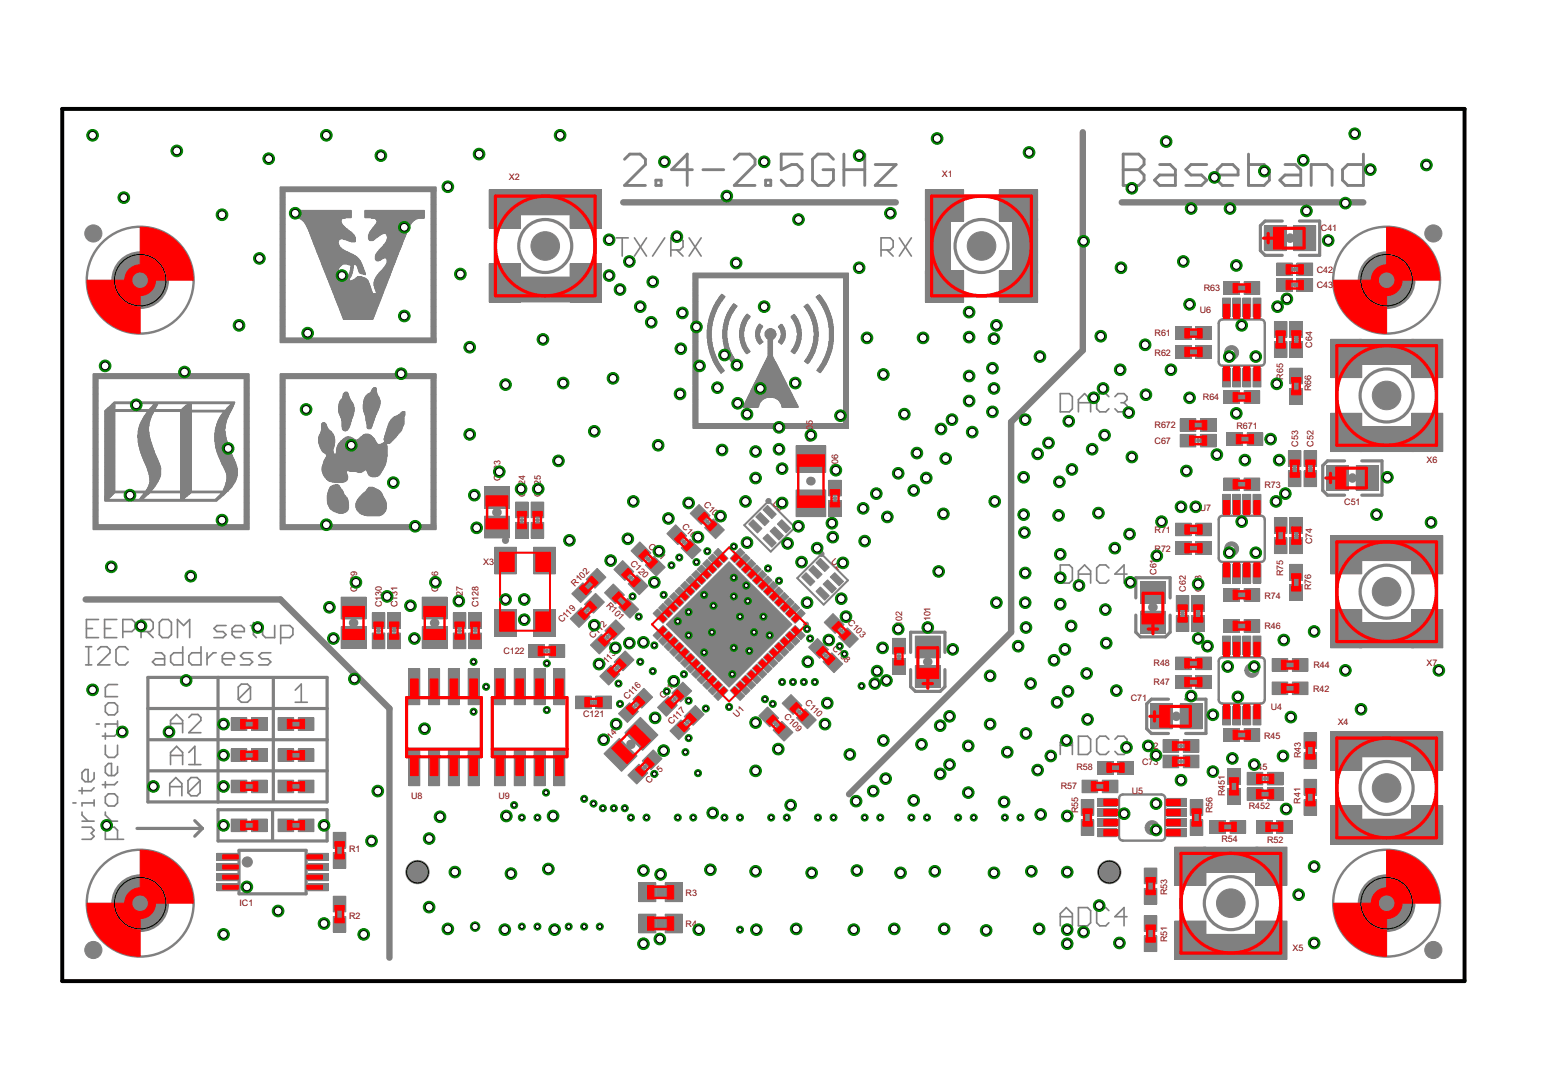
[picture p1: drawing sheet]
<svg xmlns="http://www.w3.org/2000/svg" width="297mm" height="210mm" viewBox="0 0 297 210" stroke-linecap="round" stroke-linejoin="round" font-family="sans-serif">
<defs><g id="words">
<g font-size="1.9" fill="#800000">
<text x="97.9" y="34.6">X2</text>
<text x="181.3" y="34">X1</text>
<text x="254.3" y="44.5">C41</text>
<text x="253.5" y="52.5">C42</text>
<text x="231.7" y="56.1">R63</text>
<text x="253.5" y="55.5">C43</text>
<text x="222.3" y="64.7">R61</text>
<text x="231" y="60.3">U6</text>
<text x="222.3" y="68.6">R62</text>
<text x="252.6" y="67" transform="rotate(-90 252.6 67)">C64</text>
<text x="231.6" y="77">R64</text>
<text x="247" y="73.1" transform="rotate(-90 247 73.1)">R65</text>
<text x="252.4" y="75.4" transform="rotate(-90 252.4 75.4)">R66</text>
<text x="156.5" y="81.9" transform="rotate(-90 156.5 81.9)">5</text>
<text x="222.3" y="82.5">R672</text>
<text x="238" y="82.7">R671</text>
<text x="156.5" y="85.1" transform="rotate(-90 156.5 85.1)">C10</text>
<text x="222.3" y="85.5">C67</text>
<text x="249.9" y="86" transform="rotate(-90 249.9 86)">C53</text>
<text x="252.9" y="86" transform="rotate(-90 252.9 86)">C52</text>
<text x="274.6" y="89.2">X6</text>
<text x="96.4" y="92.7" transform="rotate(-90 96.4 92.7)">C123</text>
<text x="101.1" y="95.6" transform="rotate(-90 101.1 95.6)">C124</text>
<text x="104.1" y="95.6" transform="rotate(-90 104.1 95.6)">C125</text>
<text x="161.4" y="91.4" transform="rotate(-90 161.4 91.4)">C106</text>
<text x="243.4" y="93.9">R73</text>
<text x="131.2" y="101.5" transform="rotate(45 131.2 101.5)">C107</text>
<text x="135.4" y="97.3" transform="rotate(45 135.4 97.3)">C104</text>
<text x="148.6" y="97" transform="rotate(45 148.6 97)">U3</text>
<text x="231" y="98.4">U7</text>
<text x="258.8" y="97.3">C51</text>
<text x="124.7" y="105.3" transform="rotate(45 124.7 105.3)">C1</text>
<text x="222.3" y="102.6">R71</text>
<text x="222.3" y="106.3">R72</text>
<text x="252.6" y="104.8" transform="rotate(-90 252.6 104.8)">C74</text>
<text x="68.8" y="114" transform="rotate(-90 68.8 114)">C129</text>
<text x="84.4" y="114" transform="rotate(-90 84.4 114)">C126</text>
<text x="93" y="108.9">X3</text>
<text x="110.7" y="112.9" transform="rotate(-45 110.7 112.9)">R102</text>
<text x="121.3" y="108.6" transform="rotate(45 121.3 108.6)">C120</text>
<text x="159.9" y="108.3" transform="rotate(45 159.9 108.3)">U2</text>
<text x="222.7" y="110.7" transform="rotate(-90 222.7 110.7)">C61</text>
<text x="228.3" y="113.9" transform="rotate(-90 228.3 113.9)">C62</text>
<text x="231.3" y="113.9" transform="rotate(-90 231.3 113.9)">C63</text>
<text x="247" y="110.9" transform="rotate(-90 247 110.9)">R75</text>
<text x="252.4" y="113.6" transform="rotate(-90 252.4 113.6)">R76</text>
<text x="73.5" y="116.9" transform="rotate(-90 73.5 116.9)">C130</text>
<text x="76.5" y="116.9" transform="rotate(-90 76.5 116.9)">C131</text>
<text x="89.1" y="116.9" transform="rotate(-90 89.1 116.9)">C127</text>
<text x="92.1" y="116.9" transform="rotate(-90 92.1 116.9)">C128</text>
<text x="108.1" y="120" transform="rotate(-45 108.1 120)">C1</text>
<text x="110.3" y="117.9" transform="rotate(-45 110.3 117.9)">9</text>
<text x="116.6" y="116.7" transform="rotate(45 116.6 116.7)">R101</text>
<text x="163.1" y="120" transform="rotate(45 163.1 120)">C103</text>
<text x="243.4" y="115.3">R74</text>
<text x="96.9" y="126">C122</text>
<text x="114.1" y="123.1" transform="rotate(-45 114.1 123.1)">C1</text>
<text x="116.3" y="121" transform="rotate(-45 116.3 121)">2</text>
<text x="160.1" y="124.9" transform="rotate(45 160.1 124.9)">C108</text>
<text x="173.7" y="121.7" transform="rotate(-90 173.7 121.7)">C102</text>
<text x="179.2" y="120.9" transform="rotate(-90 179.2 120.9)">C101</text>
<text x="243.4" y="121.2">R46</text>
<text x="115.9" y="128.7" transform="rotate(-45 115.9 128.7)">C1</text>
<text x="118.1" y="126.6" transform="rotate(-45 118.1 126.6)">3</text>
<text x="222.1" y="131.9">R47</text>
<text x="222.1" y="128.3">R48</text>
<text x="252.9" y="128.7">R44</text>
<text x="274.6" y="128.2">X7</text>
<text x="120.7" y="134.8" transform="rotate(-45 120.7 134.8)">C1</text>
<text x="122.9" y="132.7" transform="rotate(-45 122.9 132.7)">6</text>
<text x="127.6" y="134.5" transform="rotate(-45 127.6 134.5)">C1</text>
<text x="129.8" y="132.4" transform="rotate(-45 129.8 132.4)">8</text>
<text x="131.4" y="137.5" transform="rotate(-45 131.4 137.5)">7</text>
<text x="154.9" y="135.4" transform="rotate(45 154.9 135.4)">C1</text>
<text x="157" y="137.5" transform="rotate(45 157 137.5)">0</text>
<text x="217.7" y="135">C71</text>
<text x="244.6" y="136.8">U4</text>
<text x="252.8" y="133.2">R42</text>
<text x="112.3" y="138.1">C121</text>
<text x="116.1" y="143.9" transform="rotate(-45 116.1 143.9)">C1</text>
<text x="118.2" y="141.8" transform="rotate(-45 118.2 141.8)">4</text>
<text x="129.3" y="139.6" transform="rotate(-45 129.3 139.6)">C1</text>
<text x="141.9" y="138.2" transform="rotate(-45 141.9 138.2)">U1</text>
<text x="150.8" y="138.1" transform="rotate(45 150.8 138.1)">C109</text>
<text x="243.4" y="142.3">R45</text>
<text x="257.5" y="139.6">X4</text>
<text x="127.1" y="148.9" transform="rotate(-45 127.1 148.9)">5</text>
<text x="207.2" y="148.3">R58</text>
<text x="219.9" y="144.3">C72</text>
<text x="219.9" y="147.3">C73</text>
<text x="240.9" y="148.2">C45</text>
<text x="250.4" y="146.1" transform="rotate(-90 250.4 146.1)">R43</text>
<text x="79.2" y="153.9">U8</text>
<text x="96" y="153.9">U9</text>
<text x="124.9" y="151" transform="rotate(-45 124.9 151)">C1</text>
<text x="204.2" y="152">R57</text>
<text x="217.9" y="152.9">U5</text>
<text x="235.8" y="153.3" transform="rotate(-90 235.8 153.3)">R451</text>
<text x="240.4" y="155.8">R452</text>
<text x="250.4" y="154.8" transform="rotate(-90 250.4 154.8)">R41</text>
<text x="207.5" y="156.5" transform="rotate(-90 207.5 156.5)">R55</text>
<text x="233.4" y="156.6" transform="rotate(-90 233.4 156.6)">R56</text>
<text x="67.2" y="164.1">R1</text>
<text x="235.1" y="162.1">R54</text>
<text x="243.9" y="162.3">R52</text>
<text x="132" y="172.5">R3</text>
<text x="224.7" y="172.4" transform="rotate(-90 224.7 172.4)">R53</text>
<text x="46.1" y="174.5">IC1</text>
<text x="67.2" y="177">R2</text>
<text x="132" y="178.5">R4</text>
<text x="224.7" y="181.4" transform="rotate(-90 224.7 181.4)">R51</text>
<text x="248.8" y="183.1">X5</text>
</g>
</g></defs>
<g fill="#808080" stroke="#808080" stroke-width=".19">
<path d="M155 119.8a.46 .46 0 0 1 .6 .3 .46 .46 0 0 1-.3 .6 .46 .46 0 0 1-.6-.5h.4l.1-.1 .1 .2-.1 .1-.1-.2h-.4z" fill-rule="evenodd"/>
<path d="M157.7 106.4a.5 .5 0 0 1 .8-.1 .5 .5 0 0 1-.2 .8 .5 .5 0 0 1-.7-.4l.5-.1 .2 .1-.2 .1-.5-.1z" fill-rule="evenodd"/>
<path d="M147.5 96.2a.5 .5 0 0 1 .8 0 .5 .5 0 0 1-.2 .8 .5 .5 0 0 1-.7-.5l.5-.1 .2 .1-.1 .1-.6-.1z" fill-rule="evenodd"/>
<path d="M240.1 128.1a1.36 1.36 0 0 1 2.1 .4 1.36 1.36 0 0 1-.9 1.9 1.36 1.36 0 0 1-1.7-1.3h.8a.59 .59 0 0 1 .8-.6 .59 .59 0 0 1 .2 .9 .59 .59 0 0 1-1-.1v-.2h-.8l.3-.7z" fill-rule="evenodd"/>
<path d="M220.9 158.4a1.35 1.35 0 0 1 2.1 .4 1.35 1.35 0 0 1-.9 1.9 1.35 1.35 0 0 1-1.6-1.3h.7a.6 .6 0 0 1 .9-.5 .6 .6 0 0 1 .1 1 .6 .6 0 0 1-1-.3v-.2h-.7v-.4z" fill-rule="evenodd"/>
<path d="M236.2 66.9a1.36 1.36 0 0 1 2.1 .4 1.36 1.36 0 0 1-.9 1.9 1.36 1.36 0 0 1-1.7-1.3h.8a.6 .6 0 0 1 .8-.5 .6 .6 0 0 1 .2 1 .6 .6 0 0 1-1-.3v-.2h-.8l.2-.7z" fill-rule="evenodd"/>
<path d="M236.2 104.7a1.36 1.36 0 0 1 2.1 .4 1.36 1.36 0 0 1-.9 1.9 1.36 1.36 0 0 1-1.7-1.3h.8a.6 .6 0 0 1 .8-.5 .6 .6 0 0 1 .2 1 .6 .6 0 0 1-1-.3v-.2h-.8l.2-.7z" fill-rule="evenodd"/>
<circle cx="27" cy="54" r="5.1"/>
<circle cx="266.9" cy="54" r="5.1"/>
<circle cx="27" cy="173.9" r="5.1"/>
<circle cx="266.9" cy="173.9" r="5.1"/>
<circle cx="80.4" cy="167.9" r="2.24"/>
<circle cx="213.6" cy="167.9" r="2.24"/>
<circle cx="189" cy="47.4" r="2.75"/>
<circle cx="105" cy="47.4" r="2.75"/>
<circle cx="266.9" cy="151.7" r="2.75"/>
<circle cx="236.9" cy="173.9" r="2.75"/>
<circle cx="266.9" cy="76.2" r="2.75"/>
<circle cx="266.9" cy="113.9" r="2.75"/>
<circle cx="18" cy="182.9" r="1.65"/>
<circle cx="18" cy="45" r="1.65"/>
<circle cx="275.9" cy="45" r="1.65"/>
<circle cx="275.9" cy="182.9" r="1.65"/>
<circle cx="47.6" cy="166" r=".97"/>
<circle cx="97.3" cy="104.1" r=".61"/>
</g>
<g fill="#808080" stroke="#808080" stroke-width=".19">
<path d="M152.2 119.2l2-1.9 .8 .8-1.9 1.9z"/>
<path d="M153.1 116.2l.8 .9-1.9 1.9-.8-.9z"/>
<path d="M152 115.1l.9 .9-1.9 1.9-.9-.8z"/>
<path d="M151 114.1l.8 .8-1.9 2-.8-.9z"/>
<path d="M148 114.9l1.9-1.9 .8 .9-1.9 1.9z"/>
<path d="M146.9 113.9l1.9-1.9 .9 .8-1.9 1.9z"/>
<path d="M145.9 112.8l1.9-1.9 .8 .9-1.9 1.9z"/>
<path d="M144.8 111.8l1.9-1.9 .9 .8-1.9 1.9z"/>
<path d="M143.7 110.7l2-1.9 .8 .8-1.9 1.9z"/>
<path d="M142.7 109.6l1.9-1.9 .9 .9-2 1.9z"/>
<path d="M141.6 108.6l1.9-1.9 .9 .8-1.9 1.9z"/>
<path d="M142.5 105.6l.8 .9-1.9 1.9-.8-.9z"/>
<path d="M138.2 105.6l1.9 1.9-.8 .9-1.9-1.9z"/>
<path d="M136.3 107.5l.9-.8 1.9 1.9-.9 .8z"/>
<path d="M135.3 108.6l.8-.9 1.9 1.9-.8 .9z"/>
<path d="M134.2 109.6l.9-.8 1.9 1.9-.9 .8z"/>
<path d="M133.1 110.7l.9-.8 1.9 1.9-.8 .8z"/>
<path d="M132.1 111.8l.8-.9 2 1.9-.9 .9z"/>
<path d="M131.9 112l1.9 1.9-.9 .8-1.9-1.9z"/>
<path d="M130 113.9l.8-.9 1.9 1.9-.8 .9z"/>
<path d="M128.9 114.9l.9-.8 1.9 1.9-.9 .9z"/>
<path d="M128.7 115.1l1.9 2-.8 .8-2-1.9z"/>
<path d="M127.6 116.2l1.9 1.9-.8 .9-1.9-1.9z"/>
<path d="M125.7 118.1l.9-.8 1.9 1.9-.9 .8z"/>
<path d="M127.6 120.5l.9 .8-1.9 1.9-.9-.8z"/>
<path d="M128.7 121.5l.8 .9-1.9 1.9-.8-.9z"/>
<path d="M129.8 122.6l.8 .8-1.9 1.9-.9-.8z"/>
<path d="M130.8 123.6l.9 .9-1.9 1.9-.9-.9z"/>
<path d="M131.9 124.7l.8 .8-1.9 2-.8-.9z"/>
<path d="M132.9 125.8l.9 .8-1.9 1.9-.9-.8z"/>
<path d="M134 126.8l.9 .9-2 1.9-.8-.9z"/>
<path d="M133.1 129.8l2-1.9 .8 .8-1.9 1.9z"/>
<path d="M134.2 130.9l1.9-2 .9 .9-1.9 1.9z"/>
<path d="M137.2 130l.8 .9-1.9 1.9-.8-.9z"/>
<path d="M138.2 131.1l.9 .8-1.9 1.9-.9-.8z"/>
<path d="M139.3 132.1l.8 .9-1.9 1.9-.8-.9z"/>
<path d="M140.6 133l.8-.9 1.9 1.9-.8 .9z"/>
<path d="M141.6 131.9l.9-.8 1.9 1.9-.9 .8z"/>
<path d="M142.7 130.9l.8-.9 2 1.9-.9 .9z"/>
<path d="M143.7 129.8l.9-.9 1.9 2-.8 .8z"/>
<path d="M144.8 128.7l.9-.8 1.9 1.9-.9 .8z"/>
<path d="M146.7 126.8l1.9 1.9-.8 .9-1.9-1.9z"/>
<path d="M147.8 125.8l1.9 1.9-.9 .8-1.9-1.9z"/>
<path d="M148 125.5l.8-.8 1.9 1.9-.8 .9z"/>
<path d="M149.1 124.5l.8-.9 1.9 1.9-.8 .9z"/>
<path d="M150.1 123.4l.9-.8 1.9 1.9-.9 .8z"/>
<path d="M151.2 122.4l.8-.9 1.9 1.9-.8 .9z"/>
<path d="M152.2 121.3l.9-.8 1.9 1.9-.8 .8z"/>
<path d="M140.4 108.2l12.1 12-12.1 12.1-12.1-12.1z"/>
<path d="M157.1 108.4l.8-.9 1.7 1.7-.8 .9z"/>
<path d="M155.7 109.7l.8-.8 1.8 1.7-.9 .8z"/>
<path d="M154.3 111.1l.9-.8 1.7 1.7-.9 .8z"/>
<path d="M159.8 111.1l.9-.8 1.7 1.7-.9 .8z"/>
<path d="M158.5 112.5l.8-.8 1.7 1.6-.8 .9z"/>
<path d="M157.1 113.9l.8-.9 1.7 1.7-.8 .9z"/>
<path d="M146.9 98.2l.8-.9 1.7 1.7-.8 .9z"/>
<path d="M145.5 99.5l.8-.8 1.8 1.7-.9 .8z"/>
<path d="M145 100.1l1.7 1.7-.9 .8-1.7-1.7z"/>
<path d="M149.6 100.9l.9-.8 1.7 1.7-.9 .8z"/>
<path d="M148.3 102.3l.8-.8 1.7 1.6-.8 .9z"/>
<path d="M146.9 103.7l.8-.9 1.7 1.7-.8 .9z"/>
<path d="M129.3 133.5l2.1-2.1 1.8 1.7-2.2 2.1z"/>
<path d="M126.6 136.2l2.1-2.1 1.7 1.7-2.1 2.1z"/>
<path d="M112.5 116.4l2.2-2.1 1.7 1.7-2.2 2.1z"/>
<path d="M109.8 119.1l2.1-2.1 1.7 1.7-2.1 2.1z"/>
<path d="M120.9 112.4l1.7-1.7 2.2 2.1-1.7 1.7z"/>
<path d="M119.9 107.9l2.1 2.2-1.7 1.7-2.1-2.1z"/>
<path d="M116.4 114.2l1.7-1.7 2.1 2.1-1.7 1.7z"/>
<path d="M120.8 115.2l2.2 2.1-1.7 1.7-2.2-2.1z"/>
<path d="M115 109.5l1.6 1.7-2.1 2.1-1.7-1.7z"/>
<path d="M110.1 114.3l2.1-2.1 1.7 1.7-2.1 2.1z"/>
<path d="M160.4 118.2l2.1 2.1-1.7 1.7-2.1-2.1z"/>
<path d="M163.1 120.9l2.1 2.1-1.6 1.7-2.2-2.1z"/>
<path d="M131.7 138l2.2-2.2 1.7 1.8-2.2 2.1z"/>
<path d="M129 140.7l2.1-2.1 1.7 1.7-2.1 2.1z"/>
<path d="M137.3 99.9l2.1 2.1-1.6 1.7-2.2-2.1z"/>
<path d="M134.6 97.2l2.1 2.1-1.7 1.7-2.1-2.1z"/>
<path d="M159.6 92.5h2.4v3h-2.4z"/>
<path d="M159.6 96.4h2.4v3h-2.4z"/>
<path d="M132.8 103.8l2.2 2.1-1.8 1.7-2.1-2.1z"/>
<path d="M130.1 101l2.1 2.2-1.7 1.7-2.1-2.1z"/>
<path d="M155.7 124.7l1.7-1.7 2.1 2.1-1.7 1.7z"/>
<path d="M160.1 125.7l2.1 2.1-1.7 1.7-2.1-2.1z"/>
<path d="M147.8 136.1l2.1 2.2-1.7 1.7-2.1-2.1z"/>
<path d="M148.8 140.6l1.7-1.7 2.2 2.1-1.8 1.7z"/>
<path d="M150.6 135.4l1.7-1.6 2.1 2.1-1.7 1.7z"/>
<path d="M155 136.5l2.1 2.1-1.7 1.7-2.1-2.1z"/>
<path d="M125.9 107.1l2.2 2.1-1.8 1.7-2.1-2.1z"/>
<path d="M123.2 104.4l2.1 2.1-1.7 1.7-2.1-2.1z"/>
<path d="M116.4 121.5l2.2-2.1 1.6 1.7-2.1 2.1z"/>
<path d="M113.7 124.2l2.1-2.1 1.7 1.7-2.1 2.1z"/>
<path d="M120.4 125.3l1.6 1.8-2.1 2.1-1.7-1.7z"/>
<path d="M115.5 130.2l2.1-2.1 1.7 1.7-2.1 2.1z"/>
<path d="M123.6 146.5l2.2-2.1 1.6 1.7-2.1 2.1z"/>
<path d="M120.9 149.3l2.1-2.1 1.7 1.7-2.1 2.1z"/>
<path d="M124 132.5l1.6 1.8-2.1 2.1-1.7-1.7z"/>
<path d="M119.1 137.4l2.1-2.1 1.7 1.7-2.1 2.1z"/>
<path d="M153.2 94.4h5.8v5.1h-5.8z"/>
<path d="M153.2 85.8h5.8v5.2h-5.8z"/>
<path d="M120.3 141.1l3-3 3.4 3.4-3 3z"/>
<path d="M116.3 145.1l2.9-2.9 3.4 3.4-2.9 2.9z"/>
<path d="M176.2 128.2h4.8v4.2h-4.8z"/>
<path d="M176.2 122.5h4.8v4.2h-4.8z"/>
<path d="M171.9 126.9h2.4v3h-2.4z"/>
<path d="M171.9 122.9h2.4v3h-2.4z"/>
<path d="M114.7 134h3v2.5h-3z"/>
<path d="M110.8 134h3v2.5h-3z"/>
<path d="M41.8 164.3h3.9v1.4h-3.9z"/>
<path d="M41.8 166.3h3.9v1.3h-3.9z"/>
<path d="M41.8 168.2h3.9v1.4h-3.9z"/>
<path d="M41.8 170.2h3.9v1.3h-3.9z"/>
<path d="M59.3 170.2h3.9v1.3h-3.9z"/>
<path d="M59.3 168.2h3.9v1.4h-3.9z"/>
<path d="M59.3 166.3h3.9v1.3h-3.9z"/>
<path d="M59.3 164.3h3.9v1.4h-3.9z"/>
<path d="M241.2 122.5h1.5v3.6h-1.5z"/>
<path d="M239.2 122.5h1.6v3.6h-1.6z"/>
<path d="M237.3 122.5h1.5v3.6h-1.5z"/>
<path d="M235.4 122.5h1.5v3.6h-1.5z"/>
<path d="M235.4 136h1.5v3.6h-1.5z"/>
<path d="M237.3 136h1.5v3.6h-1.5z"/>
<path d="M239.2 136h1.6v3.6h-1.6z"/>
<path d="M241.2 136h1.5v3.6h-1.5z"/>
<path d="M251 145h2.4v3h-2.4z"/>
<path d="M251 141.1h2.4v3h-2.4z"/>
<path d="M239.5 140.3h3v2.4h-3z"/>
<path d="M235.6 140.3h3v2.4h-3z"/>
<path d="M239.5 119.3h3v2.5h-3z"/>
<path d="M235.6 119.3h3v2.5h-3z"/>
<path d="M248.8 126.8h3v2.4h-3z"/>
<path d="M244.9 126.8h3v2.4h-3z"/>
<path d="M230.2 130.1h3v2.4h-3z"/>
<path d="M226.3 130.1h3v2.4h-3z"/>
<path d="M230.2 126.5h3v2.4h-3z"/>
<path d="M226.3 126.5h3v2.4h-3z"/>
<path d="M251 154h2.4v3h-2.4z"/>
<path d="M251 150.1h2.4v3h-2.4z"/>
<path d="M244.9 131.3h3v2.5h-3z"/>
<path d="M248.8 131.3h3v2.5h-3z"/>
<path d="M224.8 159.6h3.6v1.5h-3.6z"/>
<path d="M224.8 157.6h3.6v1.6h-3.6z"/>
<path d="M224.8 155.7h3.6v1.5h-3.6z"/>
<path d="M224.8 153.8h3.6v1.5h-3.6z"/>
<path d="M211.3 153.8h3.6v1.5h-3.6z"/>
<path d="M211.3 155.7h3.6v1.5h-3.6z"/>
<path d="M211.3 157.6h3.6v1.6h-3.6z"/>
<path d="M211.3 159.6h3.6v1.5h-3.6z"/>
<path d="M220.3 171.1h2.4v3h-2.4z"/>
<path d="M220.3 167.2h2.4v3h-2.4z"/>
<path d="M208.2 157.9h2.4v3h-2.4z"/>
<path d="M208.2 154h2.4v3h-2.4z"/>
<path d="M229.1 157.9h2.4v3h-2.4z"/>
<path d="M229.1 154h2.4v3h-2.4z"/>
<path d="M236.8 158h3v2.4h-3z"/>
<path d="M232.9 158h3v2.4h-3z"/>
<path d="M212.2 150.2h3v2.5h-3z"/>
<path d="M208.3 150.2h3v2.5h-3z"/>
<path d="M215.2 146.6h3v2.5h-3z"/>
<path d="M211.3 146.6h3v2.5h-3z"/>
<path d="M220.3 180.2h2.4v3h-2.4z"/>
<path d="M220.3 176.3h2.4v3h-2.4z"/>
<path d="M245.8 158h3v2.4h-3z"/>
<path d="M241.9 158h3v2.4h-3z"/>
<path d="M235.4 70.9h1.5v3.6h-1.5z"/>
<path d="M237.3 70.9h1.5v3.6h-1.5z"/>
<path d="M239.2 70.9h1.6v3.6h-1.6z"/>
<path d="M241.2 70.9h1.5v3.6h-1.5z"/>
<path d="M241.2 57.4h1.5v3.6h-1.5z"/>
<path d="M239.2 57.4h1.6v3.6h-1.6z"/>
<path d="M237.3 57.4h1.5v3.6h-1.5z"/>
<path d="M235.4 57.4h1.5v3.6h-1.5z"/>
<path d="M226.3 62.9h3v2.5h-3z"/>
<path d="M230.2 62.9h3v2.5h-3z"/>
<path d="M235.6 54.3h3v2.4h-3z"/>
<path d="M239.5 54.3h3v2.4h-3z"/>
<path d="M226.3 66.5h3v2.5h-3z"/>
<path d="M230.2 66.5h3v2.5h-3z"/>
<path d="M235.6 75.2h3v2.5h-3z"/>
<path d="M239.5 75.2h3v2.5h-3z"/>
<path d="M245.3 61.9h2.5v3h-2.5z"/>
<path d="M245.3 65.8h2.5v3h-2.5z"/>
<path d="M248.3 70.9h2.4v3h-2.4z"/>
<path d="M248.3 74.8h2.4v3h-2.4z"/>
<path d="M248.3 65.8h2.4v3h-2.4z"/>
<path d="M248.3 61.9h2.4v3h-2.4z"/>
<path d="M235.4 108.7h1.5v3.6h-1.5z"/>
<path d="M237.3 108.7h1.5v3.6h-1.5z"/>
<path d="M239.2 108.7h1.6v3.6h-1.6z"/>
<path d="M241.2 108.7h1.5v3.6h-1.5z"/>
<path d="M241.2 95.2h1.5v3.6h-1.5z"/>
<path d="M239.2 95.2h1.6v3.6h-1.6z"/>
<path d="M237.3 95.2h1.5v3.6h-1.5z"/>
<path d="M235.4 95.2h1.5v3.6h-1.5z"/>
<path d="M226.3 100.8h3v2.4h-3z"/>
<path d="M230.2 100.8h3v2.4h-3z"/>
<path d="M235.6 92.1h3v2.4h-3z"/>
<path d="M239.5 92.1h3v2.4h-3z"/>
<path d="M226.3 104.4h3v2.4h-3z"/>
<path d="M230.2 104.4h3v2.4h-3z"/>
<path d="M235.6 113.3h3v2.5h-3z"/>
<path d="M239.5 113.3h3v2.5h-3z"/>
<path d="M245.3 99.7h2.5v3h-2.5z"/>
<path d="M245.3 103.6h2.5v3h-2.5z"/>
<path d="M248.3 108.7h2.4v3h-2.4z"/>
<path d="M248.3 112.6h2.4v3h-2.4z"/>
<path d="M248.3 103.6h2.4v3h-2.4z"/>
<path d="M248.3 99.7h2.4v3h-2.4z"/>
<path d="M236.3 151.9h2.5v3h-2.5z"/>
<path d="M236.3 148h2.5v3h-2.5z"/>
<path d="M244 151.7h3v2.5h-3z"/>
<path d="M240.1 151.7h3v2.5h-3z"/>
<path d="M236.2 83.4h3v2.4h-3z"/>
<path d="M240.1 83.4h3v2.4h-3z"/>
<path d="M227.2 80.6h3v2.5h-3z"/>
<path d="M231.1 80.6h3v2.5h-3z"/>
<path d="M44.5 157.7h3v2.4h-3z"/>
<path d="M48.4 157.7h3v2.4h-3z"/>
<path d="M57.4 157.7h3v2.4h-3z"/>
<path d="M53.5 157.7h3v2.4h-3z"/>
<path d="M44.5 138.2h3v2.5h-3z"/>
<path d="M48.4 138.2h3v2.5h-3z"/>
<path d="M57.4 138.2h3v2.5h-3z"/>
<path d="M53.5 138.2h3v2.5h-3z"/>
<path d="M44.5 144.2h3v2.4h-3z"/>
<path d="M48.4 144.2h3v2.4h-3z"/>
<path d="M57.4 144.2h3v2.4h-3z"/>
<path d="M53.5 144.2h3v2.4h-3z"/>
<path d="M44.5 150.2h3v2.5h-3z"/>
<path d="M48.4 150.2h3v2.5h-3z"/>
<path d="M57.4 150.2h3v2.5h-3z"/>
<path d="M53.5 150.2h3v2.5h-3z"/>
<path d="M64.2 164.2h2.4v3h-2.4z"/>
<path d="M64.2 160.3h2.4v3h-2.4z"/>
<path d="M64.2 172.6h2.4v3h-2.4z"/>
<path d="M64.2 176.5h2.4v3h-2.4z"/>
<path d="M102.7 105.4h4.2v5.1h-4.2z"/>
<path d="M102.7 117.4h4.2v5.1h-4.2z"/>
<path d="M95.2 117.4h4.2v5.1h-4.2z"/>
<path d="M95.2 105.4h4.2v5.1h-4.2z"/>
<path d="M178.1 52.2h7.4v6h-7.4z"/>
<path d="M178.1 36.6h7.4v6h-7.4z"/>
<path d="M178.2 42.1h4.7v10.5h-4.7z"/>
<path d="M192.4 36.6h7.3v6h-7.3z"/>
<path d="M192.4 52.2h7.3v6h-7.3z"/>
<path d="M195 42.1h4.7v10.5h-4.7z"/>
<path d="M109.7 50.8h6.1v7.4h-6.1z"/>
<path d="M94.2 50.8h6v7.4h-6z"/>
<path d="M99.7 53.4h10.5v4.7h-10.5z"/>
<path d="M94.2 36.6h6v7.3h-6z"/>
<path d="M109.7 36.6h6.1v7.3h-6.1z"/>
<path d="M99.7 36.6h10.5v4.8h-10.5z"/>
<path d="M271.7 155.2h6v7.3h-6z"/>
<path d="M256.1 155.2h6v7.3h-6z"/>
<path d="M261.7 157.8h10.5v4.7h-10.5z"/>
<path d="M256.1 140.9h6v7.4h-6z"/>
<path d="M271.7 140.9h6v7.4h-6z"/>
<path d="M261.7 140.9h10.5v4.8h-10.5z"/>
<path d="M241.7 177.4h6.1v7.3h-6.1z"/>
<path d="M226.1 177.4h6.1v7.3h-6.1z"/>
<path d="M231.7 179.9h10.5v4.8h-10.5z"/>
<path d="M226.1 163.1h6.1v7.4h-6.1z"/>
<path d="M241.7 163.1h6.1v7.4h-6.1z"/>
<path d="M231.7 163.2h10.5v4.7h-10.5z"/>
<path d="M271.7 79.6h6v7.4h-6z"/>
<path d="M256.1 79.6h6v7.4h-6z"/>
<path d="M261.7 82.2h10.5v4.8h-10.5z"/>
<path d="M256.1 65.3h6v7.4h-6z"/>
<path d="M271.7 65.3h6v7.4h-6z"/>
<path d="M261.7 65.4h10.5v4.7h-10.5z"/>
<path d="M271.7 117.4h6v7.4h-6z"/>
<path d="M256.1 117.4h6v7.4h-6z"/>
<path d="M261.7 120h10.5v4.7h-10.5z"/>
<path d="M256.1 103.1h6v7.4h-6z"/>
<path d="M271.7 103.1h6v7.4h-6z"/>
<path d="M261.7 103.2h10.5v4.7h-10.5z"/>
<path d="M82.5 144.4h2.1v6.9h-2.1z"/>
<path d="M82.5 128.8h2.1v6.9h-2.1z"/>
<path d="M78.7 144.4h2.1v6.9h-2.1z"/>
<path d="M86.3 144.4h2.1v6.9h-2.1z"/>
<path d="M90.1 144.4h2.1v6.9h-2.1z"/>
<path d="M78.7 128.8h2.1v6.9h-2.1z"/>
<path d="M86.3 128.8h2.1v6.9h-2.1z"/>
<path d="M90.1 128.8h2.1v6.9h-2.1z"/>
<path d="M99 144.4h2.1v6.9h-2.1z"/>
<path d="M99 128.8h2.1v6.9h-2.1z"/>
<path d="M95.2 144.4h2.1v6.9h-2.1z"/>
<path d="M102.8 144.4h2.1v6.9h-2.1z"/>
<path d="M106.6 144.4h2.1v6.9h-2.1z"/>
<path d="M95.2 128.8h2.1v6.9h-2.1z"/>
<path d="M102.8 128.8h2.1v6.9h-2.1z"/>
<path d="M106.6 128.8h2.1v6.9h-2.1z"/>
<path d="M101.8 124.1h3v2.5h-3z"/>
<path d="M105.7 124.1h3v2.5h-3z"/>
<path d="M71.7 121.9h2.4v3h-2.4z"/>
<path d="M71.7 118h2.4v3h-2.4z"/>
<path d="M74.7 121.9h2.4v3h-2.4z"/>
<path d="M74.7 118h2.4v3h-2.4z"/>
<path d="M65.7 120.7h4.8v4.2h-4.8z"/>
<path d="M65.7 115h4.8v4.2h-4.8z"/>
<path d="M87.3 121.9h2.4v3h-2.4z"/>
<path d="M87.3 118h2.4v3h-2.4z"/>
<path d="M90.3 121.9h2.4v3h-2.4z"/>
<path d="M90.3 118h2.4v3h-2.4z"/>
<path d="M81.3 120.7h4.8v4.2h-4.8z"/>
<path d="M81.3 115h4.8v4.2h-4.8z"/>
<path d="M99.3 100.6h2.4v3h-2.4z"/>
<path d="M99.3 96.7h2.4v3h-2.4z"/>
<path d="M102.3 100.6h2.4v3h-2.4z"/>
<path d="M102.3 96.7h2.4v3h-2.4z"/>
<path d="M93.3 99.4h4.8v4.2h-4.8z"/>
<path d="M93.3 93.7h4.8v4.2h-4.8z"/>
<path d="M123 170h3.3v3.6h-3.3z"/>
<path d="M128.1 170h3.3v3.6h-3.3z"/>
<path d="M123 176h3.3v3.6h-3.3z"/>
<path d="M128.1 176h3.3v3.6h-3.3z"/>
<path d="M231.1 83.7h3v2.4h-3z"/>
<path d="M227.2 83.7h3v2.4h-3z"/>
<path d="M240.1 148.7h3v2.5h-3z"/>
<path d="M244 148.7h3v2.5h-3z"/>
<path d="M245.8 50.7h3v2.4h-3z"/>
<path d="M249.7 50.7h3v2.4h-3z"/>
<path d="M245.8 53.7h3v2.4h-3z"/>
<path d="M249.7 53.7h3v2.4h-3z"/>
<path d="M243.4 43.5h4.2v4.8h-4.2z"/>
<path d="M249.1 43.5h4.2v4.8h-4.2z"/>
<path d="M251 90.7h2.4v3h-2.4z"/>
<path d="M251 86.8h2.4v3h-2.4z"/>
<path d="M248 90.7h2.4v3h-2.4z"/>
<path d="M248 86.8h2.4v3h-2.4z"/>
<path d="M255.4 89.7h4.2v4.7h-4.2z"/>
<path d="M261.1 89.7h4.2v4.7h-4.2z"/>
<path d="M226.4 118.6h2.5v3h-2.5z"/>
<path d="M226.4 114.7h2.5v3h-2.5z"/>
<path d="M229.4 118.6h2.5v3h-2.5z"/>
<path d="M229.4 114.7h2.5v3h-2.5z"/>
<path d="M219.6 117.7h4.7v4.2h-4.7z"/>
<path d="M219.6 112h4.7v4.2h-4.7z"/>
<path d="M223.9 142.4h3v2.4h-3z"/>
<path d="M227.8 142.4h3v2.4h-3z"/>
<path d="M223.9 145.4h3v2.4h-3z"/>
<path d="M227.8 145.4h3v2.4h-3z"/>
<path d="M221.5 135.6h4.2v4.7h-4.2z"/>
<path d="M227.2 135.6h4.2v4.7h-4.2z"/>
<path d="M119.1 115.8l.6-.6 .5 .5-.6 .6z"/>
<path d="M112.8 112.7l.5-.5 .6 .6-.5 .5z"/>
<path d="M251.8 144.2h.9v.7h-.9z"/>
<path d="M238.7 141.1h.7v.9h-.7z"/>
<path d="M238.7 120.1h.7v.9h-.7z"/>
<path d="M248 127.6h.7v.9h-.7z"/>
<path d="M229.4 130.9h.7v.9h-.7z"/>
<path d="M229.4 127.3h.7v.9h-.7z"/>
<path d="M251.8 153.2h.9v.7h-.9z"/>
<path d="M248 132.1h.7v.9h-.7z"/>
<path d="M221 170.3h.9v.7h-.9z"/>
<path d="M208.9 157.1h.9v.7h-.9z"/>
<path d="M229.9 157.1h.9v.7h-.9z"/>
<path d="M236 158.8h.7v.9h-.7z"/>
<path d="M211.4 151h.7v.9h-.7z"/>
<path d="M214.4 147.4h.7v.9h-.7z"/>
<path d="M221 179.4h.9v.8h-.9z"/>
<path d="M245 158.8h.7v.9h-.7z"/>
<path d="M229.4 63.7h.7v.9h-.7z"/>
<path d="M238.7 55h.7v.9h-.7z"/>
<path d="M229.4 67.3h.7v.9h-.7z"/>
<path d="M238.7 76h.7v.9h-.7z"/>
<path d="M246.1 65h.9v.7h-.9z"/>
<path d="M249.1 74h.9v.7h-.9z"/>
<path d="M229.4 101.5h.7v.9h-.7z"/>
<path d="M238.7 92.8h.7v.9h-.7z"/>
<path d="M229.4 105.1h.7v.9h-.7z"/>
<path d="M238.7 114.1h.7v.9h-.7z"/>
<path d="M246.1 102.8h.9v.7h-.9z"/>
<path d="M249.1 111.8h.9v.7h-.9z"/>
<path d="M237.1 151.1h.9v.7h-.9z"/>
<path d="M243.2 152.5h.7v.9h-.7z"/>
<path d="M239.3 84.1h.7v.9h-.7z"/>
<path d="M230.3 81.4h.7v.9h-.7z"/>
<path d="M47.6 158.5h.8v.9h-.8z"/>
<path d="M56.6 158.5h.8v.9h-.8z"/>
<path d="M47.6 139h.8v.9h-.8z"/>
<path d="M56.6 139h.8v.9h-.8z"/>
<path d="M47.6 145h.8v.9h-.8z"/>
<path d="M56.6 145h.8v.9h-.8z"/>
<path d="M47.6 151h.8v.9h-.8z"/>
<path d="M56.6 151h.8v.9h-.8z"/>
<path d="M64.9 163.4h.9v.7h-.9z"/>
<path d="M64.9 175.7h.9v.7h-.9z"/>
<path d="M126.4 170.6h1.5v2.5h-1.5z"/>
<path d="M126.4 176.6h1.5v2.5h-1.5z"/>
<path d="M17.9 101.9l30 .1z"/>
<path d="M17.9 101.8l30 .1z"/>
<path d="M17.9 101.7l30 .1z"/>
<path d="M17.9 101.7h30z"/>
<path d="M17.9 101.6l30 .1z"/>
<path d="M17.9 101.5l30 .1z"/>
<path d="M17.9 101.4l30 .1z"/>
<path d="M17.9 101.3l30 .1z"/>
<path d="M17.9 101.2l30 .1z"/>
<path d="M17.9 101.2h30z"/>
<path d="M17.9 101.1l30 .1z"/>
<path d="M17.9 101l1 .1z"/>
<path d="M47 101l.9 .1z"/>
<path d="M17.9 100.9l1 .1z"/>
<path d="M47 100.9l.9 .1z"/>
<path d="M17.9 100.8l1 .1z"/>
<path d="M47 100.8l.9 .1z"/>
<path d="M17.9 100.7l1 .1z"/>
<path d="M47 100.7l.9 .1z"/>
<path d="M17.9 100.6l1 .1z"/>
<path d="M47 100.6l.9 .1z"/>
<path d="M17.9 100.5l1 .1z"/>
<path d="M47 100.5l.9 .1z"/>
<path d="M17.9 100.4l1 .1z"/>
<path d="M47 100.4l.9 .1z"/>
<path d="M17.9 100.3l1 .1z"/>
<path d="M47 100.3l.9 .1z"/>
<path d="M17.9 100.2l1 .1z"/>
<path d="M47 100.2l.9 .1z"/>
<path d="M17.9 100.2h1z"/>
<path d="M47 100.2h.9z"/>
<path d="M17.9 100.1l1 .1z"/>
<path d="M47 100.1l.9 .1z"/>
<path d="M17.9 100l1 .1z"/>
<path d="M47 100l.9 .1z"/>
<path d="M17.9 99.9l1 .1z"/>
<path d="M47 99.9l.9 .1z"/>
<path d="M17.9 99.8l1 .1z"/>
<path d="M47 99.8l.9 .1z"/>
<path d="M17.9 99.7l1 .1z"/>
<path d="M47 99.7l.9 .1z"/>
<path d="M17.9 99.7h1z"/>
<path d="M47 99.7h.9z"/>
<path d="M17.9 99.6l1 .1z"/>
<path d="M47 99.6l.9 .1z"/>
<path d="M17.9 99.5l1 .1z"/>
<path d="M47 99.5l.9 .1z"/>
<path d="M17.9 99.4l1 .1z"/>
<path d="M47 99.4l.9 .1z"/>
<path d="M17.9 99.3l1 .1z"/>
<path d="M47 99.3l.9 .1z"/>
<path d="M17.9 99.3h1z"/>
<path d="M47 99.3h.9z"/>
<path d="M17.9 99.2l1 .1z"/>
<path d="M47 99.2l.9 .1z"/>
<path d="M17.9 99.1l1 .1z"/>
<path d="M47 99.1l.9 .1z"/>
<path d="M17.9 99l1 .1z"/>
<path d="M47 99l.9 .1z"/>
<path d="M17.9 98.9l1 .1z"/>
<path d="M47 98.9l.9 .1z"/>
<path d="M17.9 98.8l1 .1z"/>
<path d="M47 98.8l.9 .1z"/>
<path d="M17.9 98.7l1 .1z"/>
<path d="M47 98.7l.9 .1z"/>
<path d="M17.9 98.7h1z"/>
<path d="M47 98.7h.9z"/>
<path d="M17.9 98.6l1 .1z"/>
<path d="M47 98.6l.9 .1z"/>
<path d="M17.9 98.5l1 .1z"/>
<path d="M47 98.5l.9 .1z"/>
<path d="M17.9 98.4l1 .1z"/>
<path d="M47 98.4l.9 .1z"/>
<path d="M17.9 98.3l1 .1z"/>
<path d="M47 98.3l.9 .1z"/>
<path d="M17.9 98.2l1 .1z"/>
<path d="M47 98.2l.9 .1z"/>
<path d="M17.9 98.1l1 .1z"/>
<path d="M47 98.1l.9 .1z"/>
<path d="M17.9 98l1 .1z"/>
<path d="M47 98l.9 .1z"/>
<path d="M17.9 97.9l1 .1z"/>
<path d="M47 97.9l.9 .1z"/>
<path d="M17.9 97.8l1 .1z"/>
<path d="M47 97.8l.9 .1z"/>
<path d="M17.9 97.7l1 .1z"/>
<path d="M47 97.7l.9 .1z"/>
<path d="M17.9 97.7h1z"/>
<path d="M47 97.7h.9z"/>
<path d="M17.9 97.6l1 .1z"/>
<path d="M47 97.6l.9 .1z"/>
<path d="M17.9 97.5l1 .1z"/>
<path d="M47 97.5l.9 .1z"/>
<path d="M17.9 97.4l1 .1z"/>
<path d="M47 97.4l.9 .1z"/>
<path d="M17.9 97.3l1 .1z"/>
<path d="M47 97.3l.9 .1z"/>
<path d="M17.9 97.2l1 .1z"/>
<path d="M47 97.2l.9 .1z"/>
<path d="M17.9 97.2h1z"/>
<path d="M47 97.2h.9z"/>
<path d="M17.9 97.1l1 .1z"/>
<path d="M47 97.1l.9 .1z"/>
<path d="M17.9 97l1 .1z"/>
<path d="M47 97l.9 .1z"/>
<path d="M17.9 96.9l1 .1z"/>
<path d="M47 96.9l.9 .1z"/>
<path d="M17.9 96.8l1 .1z"/>
<path d="M47 96.8l.9 .1z"/>
<path d="M17.9 96.8h1z"/>
<path d="M47 96.8h.9z"/>
<path d="M17.9 96.7l1 .1z"/>
<path d="M47 96.7l.9 .1z"/>
<path d="M17.9 96.6l1 .1z"/>
<path d="M47 96.6l.9 .1z"/>
<path d="M17.9 96.5l1 .1z"/>
<path d="M47 96.5l.9 .1z"/>
<path d="M17.9 96.4l1 .1z"/>
<path d="M20.2 96.4l21.6 .1z"/>
<path d="M47 96.4l.9 .1z"/>
<path d="M17.9 96.3l1 .1z"/>
<path d="M20.2 96.3l21.6 .1z"/>
<path d="M47 96.3l.9 .1z"/>
<path d="M17.9 96.2l1 .1z"/>
<path d="M20.2 96.2l21.7 .1z"/>
<path d="M47 96.2l.9 .1z"/>
<path d="M17.9 96.2h1z"/>
<path d="M20.2 96.2h21.8z"/>
<path d="M47 96.2h.9z"/>
<path d="M17.9 96.1l1 .1z"/>
<path d="M20.2 96.1l.6 .1z"/>
<path d="M26.9 96.1l.6 .1z"/>
<path d="M34.8 96.1l.5 .1z"/>
<path d="M41.5 96.1l.6 .1z"/>
<path d="M47 96.1l.9 .1z"/>
<path d="M17.9 96l1 .1z"/>
<path d="M20.2 96l.7 .1z"/>
<path d="M26.9 96l.7 .1z"/>
<path d="M34.8 96l.6 .1z"/>
<path d="M41.6 96l.7 .1z"/>
<path d="M47 96l.9 .1z"/>
<path d="M17.9 95.9l1 .1z"/>
<path d="M20.2 95.9l.8 .1z"/>
<path d="M27 95.9l.7 .1z"/>
<path d="M34.8 95.9l.7 .1z"/>
<path d="M41.7 95.9l.7 .1z"/>
<path d="M47 95.9l.9 .1z"/>
<path d="M17.9 95.8l1 .1z"/>
<path d="M20.2 95.8l.9 .1z"/>
<path d="M27.1 95.8l.7 .1z"/>
<path d="M34.8 95.8l.8 .1z"/>
<path d="M41.8 95.8l.6 .1z"/>
<path d="M47 95.8l.9 .1z"/>
<path d="M17.9 95.7l1 .1z"/>
<path d="M20.2 95.7l1 .1z"/>
<path d="M27.1 95.7l.8 .1z"/>
<path d="M34.8 95.7l.9 .1z"/>
<path d="M41.8 95.7l.7 .1z"/>
<path d="M47 95.7l.9 .1z"/>
<path d="M17.9 95.7h1z"/>
<path d="M20.2 95.7h1.1z"/>
<path d="M27.2 95.7h.7z"/>
<path d="M34.8 95.7h1z"/>
<path d="M41.9 95.7h.7z"/>
<path d="M47 95.7h.9z"/>
<path d="M17.9 95.6l1 .1z"/>
<path d="M20.2 95.6l1.2 .1z"/>
<path d="M27.3 95.6l.7 .1z"/>
<path d="M34.8 95.6l1.1 .1z"/>
<path d="M42 95.6l.7 .1z"/>
<path d="M47 95.6l.9 .1z"/>
<path d="M17.9 95.5l1 .1z"/>
<path d="M20.2 95.5l1.2 .1z"/>
<path d="M27.3 95.5l.8 .1z"/>
<path d="M34.8 95.5l1.2 .1z"/>
<path d="M42.1 95.5l.7 .1z"/>
<path d="M47 95.5l.9 .1z"/>
<path d="M17.9 95.4l1 .1z"/>
<path d="M20.2 95.4l1.3 .1z"/>
<path d="M27.3 95.4l.9 .1z"/>
<path d="M34.8 95.4l1.3 .1z"/>
<path d="M42.2 95.4l.7 .1z"/>
<path d="M47 95.4l.9 .1z"/>
<path d="M17.9 95.3l1 .1z"/>
<path d="M20.2 95.3l1.4 .1z"/>
<path d="M27.4 95.3l.9 .1z"/>
<path d="M34.8 95.3l1.4 .1z"/>
<path d="M42.3 95.3l.7 .1z"/>
<path d="M47 95.3l.9 .1z"/>
<path d="M17.9 95.2l1 .1z"/>
<path d="M20.2 95.2l1.5 .1z"/>
<path d="M27.5 95.2l.9 .1z"/>
<path d="M34.8 95.2l1.5 .1z"/>
<path d="M42.4 95.2l.7 .1z"/>
<path d="M47 95.2l.9 .1z"/>
<path d="M17.9 95.2h1z"/>
<path d="M20.2 95.2h1.6z"/>
<path d="M27.6 95.2h.9z"/>
<path d="M34.8 95.2h1.6z"/>
<path d="M42.4 95.2h.8z"/>
<path d="M47 95.2h.9z"/>
<path d="M17.9 95.1l1 .1z"/>
<path d="M20.2 95.1l1.6 .1z"/>
<path d="M27.6 95.1l1 .1z"/>
<path d="M34.8 95.1l1.7 .1z"/>
<path d="M42.5 95.1l.8 .1z"/>
<path d="M47 95.1l.9 .1z"/>
<path d="M17.9 95l1 .1z"/>
<path d="M20.2 95l1.7 .1z"/>
<path d="M27.7 95l1 .1z"/>
<path d="M34.8 95l1.8 .1z"/>
<path d="M42.5 95l.8 .1z"/>
<path d="M47 95l.9 .1z"/>
<path d="M17.9 94.9l1 .1z"/>
<path d="M20.2 94.9l1.8 .1z"/>
<path d="M27.8 94.9l1 .1z"/>
<path d="M34.8 94.9l1.9 .1z"/>
<path d="M42.6 94.9l.8 .1z"/>
<path d="M47 94.9l.9 .1z"/>
<path d="M17.9 94.8l1 .1z"/>
<path d="M20.2 94.8l23.3 .1z"/>
<path d="M47 94.8l.9 .1z"/>
<path d="M17.9 94.7l1 .1z"/>
<path d="M20.2 94.7l23.4 .1z"/>
<path d="M47 94.7l.9 .1z"/>
<path d="M17.9 94.7h1z"/>
<path d="M20.2 94.7h23.5z"/>
<path d="M47 94.7h.9z"/>
<path d="M17.9 94.6l1 .1z"/>
<path d="M20.2 94.6l23.7 .1z"/>
<path d="M47 94.6l.9 .1z"/>
<path d="M17.9 94.5l1 .1z"/>
<path d="M20.2 94.5l1.9 .1z"/>
<path d="M28.1 94.5l1 .1z"/>
<path d="M34.8 94.5l2.1 .1z"/>
<path d="M42.9 94.5l1 .1z"/>
<path d="M47 94.5l.9 .1z"/>
<path d="M17.9 94.4l1 .1z"/>
<path d="M20.2 94.4l1.9 .1z"/>
<path d="M28.2 94.4l1 .1z"/>
<path d="M34.8 94.4l2.1 .1z"/>
<path d="M43 94.4l1 .1z"/>
<path d="M47 94.4l.9 .1z"/>
<path d="M17.9 94.3l1 .1z"/>
<path d="M20.2 94.3l1.9 .1z"/>
<path d="M28.2 94.3l1.1 .1z"/>
<path d="M34.8 94.3l2.1 .1z"/>
<path d="M43 94.3l1 .1z"/>
<path d="M47 94.3l.9 .1z"/>
<path d="M17.9 94.2l1 .1z"/>
<path d="M20.2 94.2l1.9 .1z"/>
<path d="M28.3 94.2l1 .1z"/>
<path d="M34.8 94.2l2.1 .1z"/>
<path d="M43 94.2l1.1 .1z"/>
<path d="M47 94.2l.9 .1z"/>
<path d="M28.3 94.2l1.1 .1z"/>
<path d="M43.1 94.2l1.1 .1z"/>
<path d="M17.9 94.1l1 .1z"/>
<path d="M20.2 94.1l1.9 .1z"/>
<path d="M28.3 94.1l1.1 .1z"/>
<path d="M34.8 94.1l2.1 .1z"/>
<path d="M43.1 94.1l1.2 .1z"/>
<path d="M47 94.1l.9 .1z"/>
<path d="M17.9 94l1 .1z"/>
<path d="M20.2 94l1.9 .1z"/>
<path d="M28.4 94l1.1 .1z"/>
<path d="M34.8 94l2.1 .1z"/>
<path d="M43.2 94l1.2 .1z"/>
<path d="M47 94l.9 .1z"/>
<path d="M17.9 93.9l1 .1z"/>
<path d="M20.2 93.9l1.9 .1z"/>
<path d="M28.4 93.9l1.2 .1z"/>
<path d="M34.8 93.9l2.1 .1z"/>
<path d="M43.2 93.9l1.2 .1z"/>
<path d="M47 93.9l.9 .1z"/>
<path d="M17.9 93.8l1 .1z"/>
<path d="M20.2 93.8l1.9 .1z"/>
<path d="M28.5 93.8l1.1 .1z"/>
<path d="M34.8 93.8l2.1 .1z"/>
<path d="M43.2 93.8l1.3 .1z"/>
<path d="M47 93.8l.9 .1z"/>
<path d="M17.9 93.7l1 .1z"/>
<path d="M20.2 93.7l1.9 .1z"/>
<path d="M28.5 93.7l1.2 .1z"/>
<path d="M34.8 93.7l2.1 .1z"/>
<path d="M43.3 93.7l1.3 .1z"/>
<path d="M47 93.7l.9 .1z"/>
<path d="M17.9 93.7h1z"/>
<path d="M20.2 93.7h1.9z"/>
<path d="M28.6 93.7h1.2z"/>
<path d="M34.8 93.7h2.1z"/>
<path d="M43.3 93.7h1.4z"/>
<path d="M47 93.7h.9z"/>
<path d="M17.9 93.6l1 .1z"/>
<path d="M20.2 93.6l1.9 .1z"/>
<path d="M28.6 93.6l1.3 .1z"/>
<path d="M34.8 93.6l2.1 .1z"/>
<path d="M43.4 93.6l1.3 .1z"/>
<path d="M47 93.6l.9 .1z"/>
<path d="M17.9 93.5l1 .1z"/>
<path d="M20.2 93.5l1.9 .1z"/>
<path d="M28.7 93.5l1.2 .1z"/>
<path d="M34.8 93.5l2.1 .1z"/>
<path d="M43.4 93.5l1.4 .1z"/>
<path d="M47 93.5l.9 .1z"/>
<path d="M17.9 93.4l1 .1z"/>
<path d="M20.2 93.4l1.9 .1z"/>
<path d="M28.7 93.4l1.3 .1z"/>
<path d="M34.8 93.4l2.1 .1z"/>
<path d="M43.3 93.4l1.5 .1z"/>
<path d="M47 93.4l.9 .1z"/>
<path d="M17.9 93.3l1 .1z"/>
<path d="M20.2 93.3l1.9 .1z"/>
<path d="M28.7 93.3l1.3 .1z"/>
<path d="M34.8 93.3l2.1 .1z"/>
<path d="M43.4 93.3l1.4 .1z"/>
<path d="M47 93.3l.9 .1z"/>
<path d="M17.9 93.2l1 .1z"/>
<path d="M20.2 93.2l1.9 .1z"/>
<path d="M28.7 93.2l1.3 .1z"/>
<path d="M34.8 93.2l2.1 .1z"/>
<path d="M43.4 93.2l1.5 .1z"/>
<path d="M47 93.2l.9 .1z"/>
<path d="M17.9 93.2h1z"/>
<path d="M20.2 93.2h1.9z"/>
<path d="M28.8 93.2h1.3z"/>
<path d="M34.8 93.2h2.1z"/>
<path d="M43.4 93.2h1.6z"/>
<path d="M47 93.2h.9z"/>
<path d="M17.9 93.1l1 .1z"/>
<path d="M20.2 93.1l1.9 .1z"/>
<path d="M28.8 93.1l1.4 .1z"/>
<path d="M34.8 93.1l2.1 .1z"/>
<path d="M43.5 93.1l1.5 .1z"/>
<path d="M47 93.1l.9 .1z"/>
<path d="M17.9 93l1 .1z"/>
<path d="M20.2 93l1.9 .1z"/>
<path d="M28.8 93l1.4 .1z"/>
<path d="M34.8 93l2.1 .1z"/>
<path d="M43.5 93l1.6 .1z"/>
<path d="M47 93l.9 .1z"/>
<path d="M17.9 92.9l1 .1z"/>
<path d="M20.2 92.9l1.9 .1z"/>
<path d="M28.8 92.9l1.5 .1z"/>
<path d="M34.8 92.9l2.1 .1z"/>
<path d="M43.5 92.9l1.7 .1z"/>
<path d="M47 92.9l.9 .1z"/>
<path d="M17.9 92.8l1 .1z"/>
<path d="M20.2 92.8l1.9 .1z"/>
<path d="M28.9 92.8l1.4 .1z"/>
<path d="M34.8 92.8l2.1 .1z"/>
<path d="M43.5 92.8l1.7 .1z"/>
<path d="M47 92.8l.9 .1z"/>
<path d="M17.9 92.8h1z"/>
<path d="M20.2 92.8h1.9z"/>
<path d="M28.9 92.8h1.5z"/>
<path d="M34.8 92.8h2.1z"/>
<path d="M43.6 92.8h1.7z"/>
<path d="M47 92.8h.9z"/>
<path d="M17.9 92.7l1 .1z"/>
<path d="M20.2 92.7l1.9 .1z"/>
<path d="M28.9 92.7l1.5 .1z"/>
<path d="M34.8 92.7l2.1 .1z"/>
<path d="M43.6 92.7l1.7 .1z"/>
<path d="M47 92.7l.9 .1z"/>
<path d="M17.9 92.6l1 .1z"/>
<path d="M20.2 92.6l1.9 .1z"/>
<path d="M28.9 92.6l1.5 .1z"/>
<path d="M34.8 92.6l2.1 .1z"/>
<path d="M43.6 92.6l1.7 .1z"/>
<path d="M47 92.6l.9 .1z"/>
<path d="M17.9 92.5l1 .1z"/>
<path d="M20.2 92.5l1.9 .1z"/>
<path d="M28.9 92.5l1.6 .1z"/>
<path d="M34.8 92.5l2.1 .1z"/>
<path d="M43.6 92.5l1.7 .1z"/>
<path d="M47 92.5l.9 .1z"/>
<path d="M17.9 92.4l1 .1z"/>
<path d="M20.2 92.4l1.9 .1z"/>
<path d="M28.9 92.4l1.6 .1z"/>
<path d="M34.8 92.4l2.1 .1z"/>
<path d="M43.6 92.4l1.8 .1z"/>
<path d="M47 92.4l.9 .1z"/>
<path d="M17.9 92.3l1 .1z"/>
<path d="M20.2 92.3l1.9 .1z"/>
<path d="M28.9 92.3l1.7 .1z"/>
<path d="M34.8 92.3l2.1 .1z"/>
<path d="M43.7 92.3l1.7 .1z"/>
<path d="M47 92.3l.9 .1z"/>
<path d="M17.9 92.2l1 .1z"/>
<path d="M20.2 92.2l1.9 .1z"/>
<path d="M28.9 92.2l1.7 .1z"/>
<path d="M34.8 92.2l2.1 .1z"/>
<path d="M43.7 92.2l1.7 .1z"/>
<path d="M47 92.2l.9 .1z"/>
<path d="M17.9 92.2h1z"/>
<path d="M20.2 92.2h1.9z"/>
<path d="M28.9 92.2h1.8z"/>
<path d="M34.8 92.2h2.1z"/>
<path d="M43.7 92.2h1.8z"/>
<path d="M47 92.2h.9z"/>
<path d="M17.9 92.1l1 .1z"/>
<path d="M20.2 92.1l1.9 .1z"/>
<path d="M28.9 92.1l1.8 .1z"/>
<path d="M34.8 92.1l2.1 .1z"/>
<path d="M43.7 92.1l1.8 .1z"/>
<path d="M47 92.1l.9 .1z"/>
<path d="M17.9 92l1 .1z"/>
<path d="M20.2 92l1.9 .1z"/>
<path d="M28.9 92l1.9 .1z"/>
<path d="M34.8 92l2.1 .1z"/>
<path d="M43.7 92l1.8 .1z"/>
<path d="M47 92l.9 .1z"/>
<path d="M17.9 91.9l1 .1z"/>
<path d="M20.2 91.9l1.9 .1z"/>
<path d="M28.9 91.9l1.9 .1z"/>
<path d="M34.8 91.9l2.1 .1z"/>
<path d="M43.7 91.9l1.9 .1z"/>
<path d="M47 91.9l.9 .1z"/>
<path d="M17.9 91.8l1 .1z"/>
<path d="M20.2 91.8l1.9 .1z"/>
<path d="M28.8 91.8l2 .1z"/>
<path d="M34.8 91.8l2.1 .1z"/>
<path d="M43.7 91.8l1.9 .1z"/>
<path d="M47 91.8l.9 .1z"/>
<path d="M17.9 91.7l1 .1z"/>
<path d="M20.2 91.7l1.9 .1z"/>
<path d="M28.8 91.7l2 .1z"/>
<path d="M34.8 91.7l2.1 .1z"/>
<path d="M43.7 91.7l1.9 .1z"/>
<path d="M47 91.7l.9 .1z"/>
<path d="M17.9 91.7h1z"/>
<path d="M20.2 91.7h1.9z"/>
<path d="M28.8 91.7h2z"/>
<path d="M34.8 91.7h2.1z"/>
<path d="M43.7 91.7h1.9z"/>
<path d="M47 91.7h.9z"/>
<path d="M17.9 91.6l1 .1z"/>
<path d="M20.2 91.6l1.9 .1z"/>
<path d="M28.8 91.6l2 .1z"/>
<path d="M34.8 91.6l2.1 .1z"/>
<path d="M43.7 91.6l2 .1z"/>
<path d="M47 91.6l.9 .1z"/>
<path d="M17.9 91.5l1 .1z"/>
<path d="M20.2 91.5l1.9 .1z"/>
<path d="M28.8 91.5l2 .1z"/>
<path d="M34.8 91.5l2.1 .1z"/>
<path d="M43.7 91.5l2 .1z"/>
<path d="M47 91.5l.9 .1z"/>
<path d="M17.9 91.4l1 .1z"/>
<path d="M20.2 91.4l1.9 .1z"/>
<path d="M28.8 91.4l2.1 .1z"/>
<path d="M34.8 91.4l2.1 .1z"/>
<path d="M43.7 91.4l2 .1z"/>
<path d="M47 91.4l.9 .1z"/>
<path d="M17.9 91.3l1 .1z"/>
<path d="M20.2 91.3l1.9 .1z"/>
<path d="M28.7 91.3l2.2 .1z"/>
<path d="M34.8 91.3l2.1 .1z"/>
<path d="M43.6 91.3l2.1 .1z"/>
<path d="M47 91.3l.9 .1z"/>
<path d="M17.9 91.2l1 .1z"/>
<path d="M20.2 91.2l1.9 .1z"/>
<path d="M28.7 91.2l2.2 .1z"/>
<path d="M34.8 91.2l2.1 .1z"/>
<path d="M43.6 91.2l2.1 .1z"/>
<path d="M47 91.2l.9 .1z"/>
<path d="M17.9 91.2h1z"/>
<path d="M20.2 91.2h1.9z"/>
<path d="M28.7 91.2h2.2z"/>
<path d="M34.8 91.2h2.1z"/>
<path d="M43.6 91.2h2.1z"/>
<path d="M47 91.2h.9z"/>
<path d="M17.9 91.1l1 .1z"/>
<path d="M20.2 91.1l1.9 .1z"/>
<path d="M28.7 91.1l2.2 .1z"/>
<path d="M34.8 91.1l2.1 .1z"/>
<path d="M43.6 91.1l2.1 .1z"/>
<path d="M47 91.1l.9 .1z"/>
<path d="M17.9 91l1 .1z"/>
<path d="M20.2 91l1.9 .1z"/>
<path d="M28.6 91l2.3 .1z"/>
<path d="M34.8 91l2.1 .1z"/>
<path d="M43.5 91l2.2 .1z"/>
<path d="M47 91l.9 .1z"/>
<path d="M17.9 90.9l1 .1z"/>
<path d="M20.2 90.9l1.9 .1z"/>
<path d="M28.6 90.9l2.3 .1z"/>
<path d="M34.8 90.9l2.1 .1z"/>
<path d="M43.5 90.9l2.2 .1z"/>
<path d="M47 90.9l.9 .1z"/>
<path d="M17.9 90.8l1 .1z"/>
<path d="M20.2 90.8l1.9 .1z"/>
<path d="M28.6 90.8l2.3 .1z"/>
<path d="M34.8 90.8l2.1 .1z"/>
<path d="M43.5 90.8l2.2 .1z"/>
<path d="M47 90.8l.9 .1z"/>
<path d="M17.9 90.7l1 .1z"/>
<path d="M20.2 90.7l1.9 .1z"/>
<path d="M28.5 90.7l2.4 .1z"/>
<path d="M34.8 90.7l2.1 .1z"/>
<path d="M43.4 90.7l2.3 .1z"/>
<path d="M47 90.7l.9 .1z"/>
<path d="M17.9 90.7h1z"/>
<path d="M20.2 90.7h1.9z"/>
<path d="M28.5 90.7h2.4z"/>
<path d="M34.8 90.7h2.1z"/>
<path d="M43.4 90.7h2.3z"/>
<path d="M47 90.7h.9z"/>
<path d="M17.9 90.6l1 .1z"/>
<path d="M20.2 90.6l1.9 .1z"/>
<path d="M28.5 90.6l2.4 .1z"/>
<path d="M34.8 90.6l2.1 .1z"/>
<path d="M43.3 90.6l2.4 .1z"/>
<path d="M47 90.6l.9 .1z"/>
<path d="M17.9 90.5l1 .1z"/>
<path d="M20.2 90.5l1.9 .1z"/>
<path d="M28.4 90.5l2.5 .1z"/>
<path d="M34.8 90.5l2.1 .1z"/>
<path d="M43.3 90.5l2.4 .1z"/>
<path d="M47 90.5l.9 .1z"/>
<path d="M17.9 90.4l1 .1z"/>
<path d="M20.2 90.4l1.9 .1z"/>
<path d="M28.4 90.4l2.5 .1z"/>
<path d="M34.8 90.4l2.1 .1z"/>
<path d="M43.3 90.4l2.4 .1z"/>
<path d="M47 90.4l.9 .1z"/>
<path d="M17.9 90.3l1 .1z"/>
<path d="M20.2 90.3l1.9 .1z"/>
<path d="M28.4 90.3l2.5 .1z"/>
<path d="M34.8 90.3l2.1 .1z"/>
<path d="M43.3 90.3l2.4 .1z"/>
<path d="M47 90.3l.9 .1z"/>
<path d="M17.9 90.3h1z"/>
<path d="M20.2 90.3h1.9z"/>
<path d="M28.4 90.3h2.5z"/>
<path d="M34.8 90.3h2.1z"/>
<path d="M43.3 90.3h2.4z"/>
<path d="M47 90.3h.9z"/>
<path d="M17.9 90.2l1 .1z"/>
<path d="M20.2 90.2l1.9 .1z"/>
<path d="M28.4 90.2l2.5 .1z"/>
<path d="M34.8 90.2l2.1 .1z"/>
<path d="M43.2 90.2l2.5 .1z"/>
<path d="M47 90.2l.9 .1z"/>
<path d="M17.9 90.1l1 .1z"/>
<path d="M20.2 90.1l1.9 .1z"/>
<path d="M28.4 90.1l2.5 .1z"/>
<path d="M34.8 90.1l2.1 .1z"/>
<path d="M43.2 90.1l2.4 .1z"/>
<path d="M47 90.1l.9 .1z"/>
<path d="M17.9 90l1 .1z"/>
<path d="M20.2 90l1.9 .1z"/>
<path d="M28.3 90l2.6 .1z"/>
<path d="M34.8 90l2.1 .1z"/>
<path d="M43.1 90l2.5 .1z"/>
<path d="M47 90l.9 .1z"/>
<path d="M17.9 89.9l1 .1z"/>
<path d="M20.2 89.9l1.9 .1z"/>
<path d="M28.3 89.9l2.6 .1z"/>
<path d="M34.8 89.9l2.1 .1z"/>
<path d="M43.1 89.9l2.5 .1z"/>
<path d="M47 89.9l.9 .1z"/>
<path d="M17.9 89.8l1 .1z"/>
<path d="M20.2 89.8l1.9 .1z"/>
<path d="M28.2 89.8l2.7 .1z"/>
<path d="M34.8 89.8l2.1 .1z"/>
<path d="M43 89.8l2.6 .1z"/>
<path d="M47 89.8l.9 .1z"/>
<path d="M17.9 89.7l1 .1z"/>
<path d="M20.2 89.7l1.9 .1z"/>
<path d="M28.2 89.7l2.7 .1z"/>
<path d="M34.8 89.7l2.1 .1z"/>
<path d="M43 89.7l2.5 .1z"/>
<path d="M47 89.7l.9 .1z"/>
<path d="M17.9 89.7h1z"/>
<path d="M20.2 89.7h1.9z"/>
<path d="M28.2 89.7h2.6z"/>
<path d="M34.8 89.7h2.1z"/>
<path d="M42.9 89.7h2.6z"/>
<path d="M47 89.7h.9z"/>
<path d="M17.9 89.6l1 .1z"/>
<path d="M20.2 89.6l1.9 .1z"/>
<path d="M28.1 89.6l2.7 .1z"/>
<path d="M34.8 89.6l2.1 .1z"/>
<path d="M42.9 89.6l2.6 .1z"/>
<path d="M47 89.6l.9 .1z"/>
<path d="M17.9 89.5l1 .1z"/>
<path d="M20.2 89.5l1.9 .1z"/>
<path d="M28.1 89.5l2.7 .1z"/>
<path d="M34.8 89.5l2.1 .1z"/>
<path d="M42.8 89.5l2.6 .1z"/>
<path d="M47 89.5l.9 .1z"/>
<path d="M17.9 89.4l1 .1z"/>
<path d="M20.2 89.4l1.9 .1z"/>
<path d="M28 89.4l2.7 .1z"/>
<path d="M34.8 89.4l2.1 .1z"/>
<path d="M42.8 89.4l2.6 .1z"/>
<path d="M47 89.4l.9 .1z"/>
<path d="M17.9 89.3l1 .1z"/>
<path d="M20.2 89.3l1.9 .1z"/>
<path d="M28 89.3l2.7 .1z"/>
<path d="M34.8 89.3l2.1 .1z"/>
<path d="M42.8 89.3l2.6 .1z"/>
<path d="M47 89.3l.9 .1z"/>
<path d="M17.9 89.2l1 .1z"/>
<path d="M20.2 89.2l1.9 .1z"/>
<path d="M27.9 89.2l2.8 .1z"/>
<path d="M34.8 89.2l2.1 .1z"/>
<path d="M42.7 89.2l2.7 .1z"/>
<path d="M47 89.2l.9 .1z"/>
<path d="M17.9 89.2h1z"/>
<path d="M20.2 89.2h1.9z"/>
<path d="M27.9 89.2h2.7z"/>
<path d="M34.8 89.2h2.1z"/>
<path d="M42.7 89.2h2.7z"/>
<path d="M47 89.2h.9z"/>
<path d="M17.9 89.1l1 .1z"/>
<path d="M20.2 89.1l1.9 .1z"/>
<path d="M27.9 89.1l2.7 .1z"/>
<path d="M34.8 89.1l2.1 .1z"/>
<path d="M42.7 89.1l2.7 .1z"/>
<path d="M47 89.1l.9 .1z"/>
<path d="M17.9 89l1 .1z"/>
<path d="M20.2 89l1.9 .1z"/>
<path d="M27.9 89l2.6 .1z"/>
<path d="M34.8 89l2.1 .1z"/>
<path d="M42.6 89l2.7 .1z"/>
<path d="M47 89l.9 .1z"/>
<path d="M17.9 88.9l1 .1z"/>
<path d="M20.2 88.9l1.9 .1z"/>
<path d="M27.9 88.9l2.6 .1z"/>
<path d="M34.8 88.9l2.1 .1z"/>
<path d="M42.6 88.9l2.7 .1z"/>
<path d="M47 88.9l.9 .1z"/>
<path d="M17.9 88.8l1 .1z"/>
<path d="M20.2 88.8l1.9 .1z"/>
<path d="M27.8 88.8l2.7 .1z"/>
<path d="M34.8 88.8l2.1 .1z"/>
<path d="M42.5 88.8l2.7 .1z"/>
<path d="M47 88.8l.9 .1z"/>
<path d="M17.9 88.8h1z"/>
<path d="M20.2 88.8h1.9z"/>
<path d="M27.8 88.8h2.6z"/>
<path d="M34.8 88.8h2.1z"/>
<path d="M42.5 88.8h2.7z"/>
<path d="M47 88.8h.9z"/>
<path d="M17.9 88.7l1 .1z"/>
<path d="M20.2 88.7l1.9 .1z"/>
<path d="M27.7 88.7l2.7 .1z"/>
<path d="M34.8 88.7l2.1 .1z"/>
<path d="M42.4 88.7l2.7 .1z"/>
<path d="M47 88.7l.9 .1z"/>
<path d="M17.9 88.6l1 .1z"/>
<path d="M20.2 88.6l1.9 .1z"/>
<path d="M27.7 88.6l2.7 .1z"/>
<path d="M34.8 88.6l2.1 .1z"/>
<path d="M42.4 88.6l2.7 .1z"/>
<path d="M47 88.6l.9 .1z"/>
<path d="M17.9 88.5l1 .1z"/>
<path d="M20.2 88.5l1.9 .1z"/>
<path d="M27.7 88.5l2.7 .1z"/>
<path d="M34.8 88.5l2.1 .1z"/>
<path d="M42.4 88.5l2.7 .1z"/>
<path d="M47 88.5l.9 .1z"/>
<path d="M17.9 88.4l1 .1z"/>
<path d="M20.2 88.4l1.9 .1z"/>
<path d="M27.6 88.4l2.8 .1z"/>
<path d="M34.8 88.4l2.1 .1z"/>
<path d="M42.4 88.4l2.6 .1z"/>
<path d="M47 88.4l.9 .1z"/>
<path d="M17.9 88.3l1 .1z"/>
<path d="M20.2 88.3l1.9 .1z"/>
<path d="M27.6 88.3l2.7 .1z"/>
<path d="M34.8 88.3l2.1 .1z"/>
<path d="M42.4 88.3l2.6 .1z"/>
<path d="M47 88.3l.9 .1z"/>
<path d="M17.9 88.2l1 .1z"/>
<path d="M20.2 88.2l1.9 .1z"/>
<path d="M27.5 88.2l2.8 .1z"/>
<path d="M34.8 88.2l2.1 .1z"/>
<path d="M42.3 88.2l2.6 .1z"/>
<path d="M47 88.2l.9 .1z"/>
<path d="M17.9 88.2h1z"/>
<path d="M20.2 88.2h1.9z"/>
<path d="M27.5 88.2h2.7z"/>
<path d="M34.8 88.2h2.1z"/>
<path d="M42.3 88.2h2.6z"/>
<path d="M47 88.2h.9z"/>
<path d="M17.9 88.1l1 .1z"/>
<path d="M20.2 88.1l1.9 .1z"/>
<path d="M27.5 88.1l2.7 .1z"/>
<path d="M34.8 88.1l2.1 .1z"/>
<path d="M42.2 88.1l2.7 .1z"/>
<path d="M47 88.1l.9 .1z"/>
<path d="M17.9 88l1 .1z"/>
<path d="M20.2 88l1.9 .1z"/>
<path d="M27.4 88l2.7 .1z"/>
<path d="M34.8 88l2.1 .1z"/>
<path d="M42.2 88l2.7 .1z"/>
<path d="M47 88l.9 .1z"/>
<path d="M17.9 87.9l1 .1z"/>
<path d="M20.2 87.9l1.9 .1z"/>
<path d="M27.4 87.9l2.7 .1z"/>
<path d="M34.8 87.9l2.1 .1z"/>
<path d="M42.2 87.9l2.6 .1z"/>
<path d="M47 87.9l.9 .1z"/>
<path d="M17.9 87.8l1 .1z"/>
<path d="M20.2 87.8l1.9 .1z"/>
<path d="M27.3 87.8l2.7 .1z"/>
<path d="M34.8 87.8l2.1 .1z"/>
<path d="M42.1 87.8l2.7 .1z"/>
<path d="M47 87.8l.9 .1z"/>
<path d="M17.9 87.7l1 .1z"/>
<path d="M20.2 87.7l1.9 .1z"/>
<path d="M27.3 87.7l2.7 .1z"/>
<path d="M34.8 87.7l2.1 .1z"/>
<path d="M42.1 87.7l2.7 .1z"/>
<path d="M47 87.7l.9 .1z"/>
<path d="M17.9 87.7h1z"/>
<path d="M20.2 87.7h1.9z"/>
<path d="M27.3 87.7h2.7z"/>
<path d="M34.8 87.7h2.1z"/>
<path d="M42 87.7h2.7z"/>
<path d="M47 87.7h.9z"/>
<path d="M17.9 87.6l1 .1z"/>
<path d="M20.2 87.6l1.9 .1z"/>
<path d="M27.3 87.6l2.6 .1z"/>
<path d="M34.8 87.6l2.1 .1z"/>
<path d="M42 87.6l2.7 .1z"/>
<path d="M47 87.6l.9 .1z"/>
<path d="M17.9 87.5l1 .1z"/>
<path d="M20.2 87.5l1.9 .1z"/>
<path d="M27.3 87.5l2.6 .1z"/>
<path d="M34.8 87.5l2.1 .1z"/>
<path d="M42 87.5l2.6 .1z"/>
<path d="M47 87.5l.9 .1z"/>
<path d="M17.9 87.4l1 .1z"/>
<path d="M20.2 87.4l1.9 .1z"/>
<path d="M27.3 87.4l2.5 .1z"/>
<path d="M34.8 87.4l2.1 .1z"/>
<path d="M41.9 87.4l2.7 .1z"/>
<path d="M47 87.4l.9 .1z"/>
<path d="M17.9 87.3l1 .1z"/>
<path d="M20.2 87.3l1.9 .1z"/>
<path d="M27.2 87.3l2.6 .1z"/>
<path d="M34.8 87.3l2.1 .1z"/>
<path d="M41.9 87.3l2.6 .1z"/>
<path d="M47 87.3l.9 .1z"/>
<path d="M17.9 87.2l1 .1z"/>
<path d="M20.2 87.2l1.9 .1z"/>
<path d="M27.2 87.2l2.6 .1z"/>
<path d="M34.8 87.2l2.1 .1z"/>
<path d="M41.9 87.2l2.6 .1z"/>
<path d="M47 87.2l.9 .1z"/>
<path d="M17.9 87.2h1z"/>
<path d="M20.2 87.2h1.9z"/>
<path d="M27.1 87.2h2.7z"/>
<path d="M34.8 87.2h2.1z"/>
<path d="M41.8 87.2h2.7z"/>
<path d="M47 87.2h.9z"/>
<path d="M17.9 87.1l1 .1z"/>
<path d="M20.2 87.1l1.9 .1z"/>
<path d="M27.1 87.1l2.7 .1z"/>
<path d="M34.8 87.1l2.1 .1z"/>
<path d="M41.8 87.1l2.6 .1z"/>
<path d="M47 87.1l.9 .1z"/>
<path d="M17.9 87l1 .1z"/>
<path d="M20.2 87l1.9 .1z"/>
<path d="M27.1 87l2.6 .1z"/>
<path d="M34.8 87l2.1 .1z"/>
<path d="M41.8 87l2.6 .1z"/>
<path d="M47 87l.9 .1z"/>
<path d="M17.9 86.9l1 .1z"/>
<path d="M20.2 86.9l1.9 .1z"/>
<path d="M27 86.9l2.7 .1z"/>
<path d="M34.8 86.9l2.1 .1z"/>
<path d="M41.8 86.9l2.5 .1z"/>
<path d="M47 86.9l.9 .1z"/>
<path d="M17.9 86.8l1 .1z"/>
<path d="M20.2 86.8l1.9 .1z"/>
<path d="M27 86.8l2.7 .1z"/>
<path d="M34.8 86.8l2.1 .1z"/>
<path d="M41.8 86.8l2.5 .1z"/>
<path d="M47 86.8l.9 .1z"/>
<path d="M17.9 86.7l1 .1z"/>
<path d="M20.2 86.7l1.9 .1z"/>
<path d="M27 86.7l2.6 .1z"/>
<path d="M34.8 86.7l2.1 .1z"/>
<path d="M41.7 86.7l2.6 .1z"/>
<path d="M47 86.7l.9 .1z"/>
<path d="M17.9 86.7h1z"/>
<path d="M20.2 86.7h1.9z"/>
<path d="M26.9 86.7h2.7z"/>
<path d="M34.8 86.7h2.1z"/>
<path d="M41.7 86.7h2.6z"/>
<path d="M47 86.7h.9z"/>
<path d="M17.9 86.6l1 .1z"/>
<path d="M20.2 86.6l1.9 .1z"/>
<path d="M26.9 86.6l2.6 .1z"/>
<path d="M34.8 86.6l2.1 .1z"/>
<path d="M41.7 86.6l2.6 .1z"/>
<path d="M47 86.6l.9 .1z"/>
<path d="M17.9 86.5l1 .1z"/>
<path d="M20.2 86.5l1.9 .1z"/>
<path d="M26.9 86.5l2.6 .1z"/>
<path d="M34.8 86.5l2.1 .1z"/>
<path d="M41.7 86.5l2.5 .1z"/>
<path d="M47 86.5l.9 .1z"/>
<path d="M17.9 86.4l1 .1z"/>
<path d="M20.2 86.4l1.9 .1z"/>
<path d="M26.9 86.4l2.6 .1z"/>
<path d="M34.8 86.4l2.1 .1z"/>
<path d="M41.6 86.4l2.6 .1z"/>
<path d="M47 86.4l.9 .1z"/>
<path d="M17.9 86.3l1 .1z"/>
<path d="M20.2 86.3l1.9 .1z"/>
<path d="M26.9 86.3l2.5 .1z"/>
<path d="M34.8 86.3l2.1 .1z"/>
<path d="M41.6 86.3l2.6 .1z"/>
<path d="M47 86.3l.9 .1z"/>
<path d="M17.9 86.3h1z"/>
<path d="M20.2 86.3h1.9z"/>
<path d="M26.9 86.3h2.5z"/>
<path d="M34.8 86.3h2.1z"/>
<path d="M41.6 86.3h2.5z"/>
<path d="M47 86.3h.9z"/>
<path d="M17.9 86.2l1 .1z"/>
<path d="M20.2 86.2l1.9 .1z"/>
<path d="M26.9 86.2l2.5 .1z"/>
<path d="M34.8 86.2l2.1 .1z"/>
<path d="M41.6 86.2l2.5 .1z"/>
<path d="M47 86.2l.9 .1z"/>
<path d="M17.9 86.1l1 .1z"/>
<path d="M20.2 86.1l1.9 .1z"/>
<path d="M26.9 86.1l2.5 .1z"/>
<path d="M34.8 86.1l2.1 .1z"/>
<path d="M41.5 86.1l2.6 .1z"/>
<path d="M47 86.1l.9 .1z"/>
<path d="M17.9 86l1 .1z"/>
<path d="M20.2 86l1.9 .1z"/>
<path d="M26.8 86l2.6 .1z"/>
<path d="M34.8 86l2.1 .1z"/>
<path d="M41.5 86l2.5 .1z"/>
<path d="M47 86l.9 .1z"/>
<path d="M17.9 85.9l1 .1z"/>
<path d="M20.2 85.9l1.9 .1z"/>
<path d="M26.8 85.9l2.6 .1z"/>
<path d="M34.8 85.9l2.1 .1z"/>
<path d="M41.5 85.9l2.5 .1z"/>
<path d="M47 85.9l.9 .1z"/>
<path d="M17.9 85.8l1 .1z"/>
<path d="M20.2 85.8l1.9 .1z"/>
<path d="M26.8 85.8l2.5 .1z"/>
<path d="M34.8 85.8l2.1 .1z"/>
<path d="M41.5 85.8l2.5 .1z"/>
<path d="M47 85.8l.9 .1z"/>
<path d="M17.9 85.7l1 .1z"/>
<path d="M20.2 85.7l1.9 .1z"/>
<path d="M26.8 85.7l2.5 .1z"/>
<path d="M34.8 85.7l2.1 .1z"/>
<path d="M41.5 85.7l2.4 .1z"/>
<path d="M47 85.7l.9 .1z"/>
<path d="M17.9 85.7h1z"/>
<path d="M20.2 85.7h1.9z"/>
<path d="M26.7 85.7h2.6z"/>
<path d="M34.8 85.7h2.1z"/>
<path d="M41.5 85.7h2.4z"/>
<path d="M47 85.7h.9z"/>
<path d="M17.9 85.6l1 .1z"/>
<path d="M20.2 85.6l1.9 .1z"/>
<path d="M26.7 85.6l2.5 .1z"/>
<path d="M34.8 85.6l2.1 .1z"/>
<path d="M41.4 85.6l2.5 .1z"/>
<path d="M47 85.6l.9 .1z"/>
<path d="M17.9 85.5l1 .1z"/>
<path d="M20.2 85.5l1.9 .1z"/>
<path d="M26.7 85.5l2.5 .1z"/>
<path d="M34.8 85.5l2.1 .1z"/>
<path d="M41.4 85.5l2.5 .1z"/>
<path d="M47 85.5l.9 .1z"/>
<path d="M17.9 85.4l1 .1z"/>
<path d="M20.2 85.4l1.9 .1z"/>
<path d="M26.7 85.4l2.5 .1z"/>
<path d="M34.8 85.4l2.1 .1z"/>
<path d="M41.4 85.4l2.5 .1z"/>
<path d="M47 85.4l.9 .1z"/>
<path d="M17.9 85.3l1 .1z"/>
<path d="M20.2 85.3l1.9 .1z"/>
<path d="M26.7 85.3l2.4 .1z"/>
<path d="M34.8 85.3l2.1 .1z"/>
<path d="M41.4 85.3l2.4 .1z"/>
<path d="M47 85.3l.9 .1z"/>
<path d="M17.9 85.2l1 .1z"/>
<path d="M20.2 85.2l1.9 .1z"/>
<path d="M26.7 85.2l2.4 .1z"/>
<path d="M34.8 85.2l2.1 .1z"/>
<path d="M41.4 85.2l2.4 .1z"/>
<path d="M47 85.2l.9 .1z"/>
<path d="M17.9 85.2h1z"/>
<path d="M20.2 85.2h1.9z"/>
<path d="M26.6 85.2h2.5z"/>
<path d="M34.8 85.2h2.1z"/>
<path d="M41.4 85.2h2.4z"/>
<path d="M47 85.2h.9z"/>
<path d="M17.9 85.1l1 .1z"/>
<path d="M20.2 85.1l1.9 .1z"/>
<path d="M26.6 85.1l2.4 .1z"/>
<path d="M34.8 85.1l2.1 .1z"/>
<path d="M41.4 85.1l2.4 .1z"/>
<path d="M47 85.1l.9 .1z"/>
<path d="M17.9 85l1 .1z"/>
<path d="M20.2 85l1.9 .1z"/>
<path d="M26.6 85l2.4 .1z"/>
<path d="M34.8 85l2.1 .1z"/>
<path d="M41.4 85l2.3 .1z"/>
<path d="M47 85l.9 .1z"/>
<path d="M17.9 84.9l1 .1z"/>
<path d="M20.2 84.9l1.9 .1z"/>
<path d="M26.6 84.9l2.4 .1z"/>
<path d="M34.8 84.9l2.1 .1z"/>
<path d="M41.4 84.9l2.3 .1z"/>
<path d="M47 84.9l.9 .1z"/>
<path d="M17.9 84.8l1 .1z"/>
<path d="M20.2 84.8l1.9 .1z"/>
<path d="M26.6 84.8l2.3 .1z"/>
<path d="M34.8 84.8l2.1 .1z"/>
<path d="M41.4 84.8l2.3 .1z"/>
<path d="M47 84.8l.9 .1z"/>
<path d="M17.9 84.8h1z"/>
<path d="M20.2 84.8h1.9z"/>
<path d="M26.6 84.8h2.3z"/>
<path d="M34.8 84.8h2.1z"/>
<path d="M41.4 84.8h2.2z"/>
<path d="M47 84.8h.9z"/>
<path d="M17.9 84.7l1 .1z"/>
<path d="M20.2 84.7l1.9 .1z"/>
<path d="M26.6 84.7l2.3 .1z"/>
<path d="M34.8 84.7l2.1 .1z"/>
<path d="M41.4 84.7l2.2 .1z"/>
<path d="M47 84.7l.9 .1z"/>
<path d="M17.9 84.6l1 .1z"/>
<path d="M20.2 84.6l1.9 .1z"/>
<path d="M26.6 84.6l2.3 .1z"/>
<path d="M34.8 84.6l2.1 .1z"/>
<path d="M41.4 84.6l2.2 .1z"/>
<path d="M47 84.6l.9 .1z"/>
<path d="M17.9 84.5l1 .1z"/>
<path d="M20.2 84.5l1.9 .1z"/>
<path d="M26.6 84.5l2.3 .1z"/>
<path d="M34.8 84.5l2.1 .1z"/>
<path d="M41.4 84.5l2.2 .1z"/>
<path d="M47 84.5l.9 .1z"/>
<path d="M17.9 84.4l1 .1z"/>
<path d="M20.2 84.4l1.9 .1z"/>
<path d="M26.6 84.4l2.3 .1z"/>
<path d="M34.8 84.4l2.1 .1z"/>
<path d="M41.4 84.4l2.1 .1z"/>
<path d="M47 84.4l.9 .1z"/>
<path d="M17.9 84.3l1 .1z"/>
<path d="M20.2 84.3l1.9 .1z"/>
<path d="M26.6 84.3l2.3 .1z"/>
<path d="M34.8 84.3l2.1 .1z"/>
<path d="M41.4 84.3l2.1 .1z"/>
<path d="M47 84.3l.9 .1z"/>
<path d="M17.9 84.2l1 .1z"/>
<path d="M20.2 84.2l1.9 .1z"/>
<path d="M26.5 84.2l2.4 .1z"/>
<path d="M34.8 84.2l2.1 .1z"/>
<path d="M41.4 84.2l2.1 .1z"/>
<path d="M47 84.2l.9 .1z"/>
<path d="M17.9 84.2h1z"/>
<path d="M20.2 84.2h1.9z"/>
<path d="M26.5 84.2h2.3z"/>
<path d="M34.8 84.2h2.1z"/>
<path d="M41.4 84.2h2.1z"/>
<path d="M47 84.2h.9z"/>
<path d="M17.9 84.1l1 .1z"/>
<path d="M20.2 84.1l1.9 .1z"/>
<path d="M26.5 84.1l2.3 .1z"/>
<path d="M34.8 84.1l2.1 .1z"/>
<path d="M41.4 84.1l2 .1z"/>
<path d="M47 84.1l.9 .1z"/>
<path d="M17.9 84l1 .1z"/>
<path d="M20.2 84l1.9 .1z"/>
<path d="M26.5 84l2.3 .1z"/>
<path d="M34.8 84l2.1 .1z"/>
<path d="M41.4 84l2 .1z"/>
<path d="M47 84l.9 .1z"/>
<path d="M17.9 83.9l1 .1z"/>
<path d="M20.2 83.9l1.9 .1z"/>
<path d="M26.5 83.9l2.3 .1z"/>
<path d="M34.8 83.9l2.1 .1z"/>
<path d="M41.4 83.9l2 .1z"/>
<path d="M47 83.9l.9 .1z"/>
<path d="M17.9 83.8l1 .1z"/>
<path d="M20.2 83.8l1.9 .1z"/>
<path d="M26.5 83.8l2.3 .1z"/>
<path d="M34.8 83.8l2.1 .1z"/>
<path d="M41.4 83.8l2 .1z"/>
<path d="M47 83.8l.9 .1z"/>
<path d="M17.9 83.7l1 .1z"/>
<path d="M20.2 83.7l1.9 .1z"/>
<path d="M26.5 83.7l2.2 .1z"/>
<path d="M34.8 83.7l2.1 .1z"/>
<path d="M41.4 83.7l2 .1z"/>
<path d="M47 83.7l.9 .1z"/>
<path d="M26.6 83.7l2.1 .1z"/>
<path d="M41.4 83.7l1.9 .1z"/>
<path d="M17.9 83.6l1 .1z"/>
<path d="M20.2 83.6l1.9 .1z"/>
<path d="M26.6 83.6l2.1 .1z"/>
<path d="M34.8 83.6l2.1 .1z"/>
<path d="M41.4 83.6l1.9 .1z"/>
<path d="M47 83.6l.9 .1z"/>
<path d="M17.9 83.5l1 .1z"/>
<path d="M20.2 83.5l1.9 .1z"/>
<path d="M26.6 83.5l2.1 .1z"/>
<path d="M34.8 83.5l2.1 .1z"/>
<path d="M41.4 83.5l1.9 .1z"/>
<path d="M47 83.5l.9 .1z"/>
<path d="M17.9 83.4l1 .1z"/>
<path d="M20.2 83.4l1.9 .1z"/>
<path d="M26.6 83.4l2.1 .1z"/>
<path d="M34.8 83.4l2.1 .1z"/>
<path d="M41.4 83.4l1.9 .1z"/>
<path d="M47 83.4l.9 .1z"/>
<path d="M17.9 83.3l1 .1z"/>
<path d="M20.2 83.3l1.9 .1z"/>
<path d="M26.6 83.3l2.1 .1z"/>
<path d="M34.8 83.3l2.1 .1z"/>
<path d="M41.4 83.3l1.9 .1z"/>
<path d="M47 83.3l.9 .1z"/>
<path d="M17.9 83.2l1 .1z"/>
<path d="M20.2 83.2l1.9 .1z"/>
<path d="M26.6 83.2l2.1 .1z"/>
<path d="M34.8 83.2l2.1 .1z"/>
<path d="M41.4 83.2l1.9 .1z"/>
<path d="M47 83.2l.9 .1z"/>
<path d="M17.9 83.2h1z"/>
<path d="M20.2 83.2h1.9z"/>
<path d="M26.6 83.2h2.1z"/>
<path d="M34.8 83.2h2.1z"/>
<path d="M41.4 83.2h1.9z"/>
<path d="M47 83.2h.9z"/>
<path d="M17.9 83.1l1 .1z"/>
<path d="M20.2 83.1l1.9 .1z"/>
<path d="M26.6 83.1l2 .1z"/>
<path d="M34.8 83.1l2.1 .1z"/>
<path d="M41.4 83.1l1.9 .1z"/>
<path d="M47 83.1l.9 .1z"/>
<path d="M17.9 83l1 .1z"/>
<path d="M20.2 83l1.9 .1z"/>
<path d="M26.6 83l2 .1z"/>
<path d="M34.8 83l2.1 .1z"/>
<path d="M41.4 83l1.9 .1z"/>
<path d="M47 83l.9 .1z"/>
<path d="M17.9 82.9l1 .1z"/>
<path d="M20.2 82.9l1.9 .1z"/>
<path d="M26.6 82.9l2 .1z"/>
<path d="M34.8 82.9l2.1 .1z"/>
<path d="M41.4 82.9l1.9 .1z"/>
<path d="M47 82.9l.9 .1z"/>
<path d="M17.9 82.8l1 .1z"/>
<path d="M20.2 82.8l1.9 .1z"/>
<path d="M26.7 82.8l1.9 .1z"/>
<path d="M34.8 82.8l2.1 .1z"/>
<path d="M41.4 82.8l1.9 .1z"/>
<path d="M47 82.8l.9 .1z"/>
<path d="M17.9 82.7l1 .1z"/>
<path d="M20.2 82.7l1.9 .1z"/>
<path d="M26.7 82.7l1.9 .1z"/>
<path d="M34.8 82.7l2.1 .1z"/>
<path d="M41.4 82.7l1.9 .1z"/>
<path d="M47 82.7l.9 .1z"/>
<path d="M17.9 82.7h1z"/>
<path d="M20.2 82.7h1.9z"/>
<path d="M26.7 82.7h1.9z"/>
<path d="M34.8 82.7h2.1z"/>
<path d="M41.5 82.7h1.8z"/>
<path d="M47 82.7h.9z"/>
<path d="M17.9 82.6l1 .1z"/>
<path d="M20.2 82.6l1.9 .1z"/>
<path d="M26.7 82.6l1.9 .1z"/>
<path d="M34.8 82.6l2.1 .1z"/>
<path d="M41.5 82.6l1.8 .1z"/>
<path d="M47 82.6l.9 .1z"/>
<path d="M17.9 82.5l1 .1z"/>
<path d="M20.2 82.5l1.9 .1z"/>
<path d="M26.7 82.5l1.9 .1z"/>
<path d="M34.8 82.5l2.1 .1z"/>
<path d="M41.5 82.5l1.8 .1z"/>
<path d="M47 82.5l.9 .1z"/>
<path d="M17.9 82.4l1 .1z"/>
<path d="M20.2 82.4l1.9 .1z"/>
<path d="M26.8 82.4l1.8 .1z"/>
<path d="M34.8 82.4l2.1 .1z"/>
<path d="M41.5 82.4l1.8 .1z"/>
<path d="M47 82.4l.9 .1z"/>
<path d="M17.9 82.3l1 .1z"/>
<path d="M20.2 82.3l1.9 .1z"/>
<path d="M26.8 82.3l1.8 .1z"/>
<path d="M34.8 82.3l2.1 .1z"/>
<path d="M41.5 82.3l1.8 .1z"/>
<path d="M47 82.3l.9 .1z"/>
<path d="M17.9 82.3h1z"/>
<path d="M20.2 82.3h1.9z"/>
<path d="M26.8 82.3h1.8z"/>
<path d="M34.8 82.3h2.1z"/>
<path d="M41.6 82.3h1.7z"/>
<path d="M47 82.3h.9z"/>
<path d="M17.9 82.2l1 .1z"/>
<path d="M20.2 82.2l1.9 .1z"/>
<path d="M26.8 82.2l1.8 .1z"/>
<path d="M34.8 82.2l2.1 .1z"/>
<path d="M41.6 82.2l1.7 .1z"/>
<path d="M47 82.2l.9 .1z"/>
<path d="M17.9 82.1l1 .1z"/>
<path d="M20.2 82.1l1.9 .1z"/>
<path d="M26.9 82.1l1.7 .1z"/>
<path d="M34.8 82.1l2.1 .1z"/>
<path d="M41.6 82.1l1.7 .1z"/>
<path d="M47 82.1l.9 .1z"/>
<path d="M17.9 82l1 .1z"/>
<path d="M20.2 82l1.9 .1z"/>
<path d="M26.9 82l1.8 .1z"/>
<path d="M34.8 82l2.1 .1z"/>
<path d="M41.7 82l1.6 .1z"/>
<path d="M47 82l.9 .1z"/>
<path d="M17.9 81.9l1 .1z"/>
<path d="M20.2 81.9l1.9 .1z"/>
<path d="M26.9 81.9l1.8 .1z"/>
<path d="M34.8 81.9l2.1 .1z"/>
<path d="M41.7 81.9l1.6 .1z"/>
<path d="M47 81.9l.9 .1z"/>
<path d="M17.9 81.8l1 .1z"/>
<path d="M20.2 81.8l1.9 .1z"/>
<path d="M26.9 81.8l1.8 .1z"/>
<path d="M34.8 81.8l2.1 .1z"/>
<path d="M41.7 81.8l1.6 .1z"/>
<path d="M47 81.8l.9 .1z"/>
<path d="M17.9 81.7l1 .1z"/>
<path d="M20.2 81.7l1.9 .1z"/>
<path d="M26.9 81.7l1.8 .1z"/>
<path d="M34.8 81.7l2.1 .1z"/>
<path d="M41.7 81.7l1.7 .1z"/>
<path d="M47 81.7l.9 .1z"/>
<path d="M17.9 81.7h1z"/>
<path d="M20.2 81.7h1.9z"/>
<path d="M26.9 81.7h1.8z"/>
<path d="M34.8 81.7h2.1z"/>
<path d="M41.8 81.7h1.6z"/>
<path d="M47 81.7h.9z"/>
<path d="M17.9 81.6l1 .1z"/>
<path d="M20.2 81.6l1.9 .1z"/>
<path d="M27 81.6l1.7 .1z"/>
<path d="M34.8 81.6l2.1 .1z"/>
<path d="M41.8 81.6l1.6 .1z"/>
<path d="M47 81.6l.9 .1z"/>
<path d="M17.9 81.5l1 .1z"/>
<path d="M20.2 81.5l1.9 .1z"/>
<path d="M27 81.5l1.7 .1z"/>
<path d="M34.8 81.5l2.1 .1z"/>
<path d="M41.8 81.5l1.6 .1z"/>
<path d="M47 81.5l.9 .1z"/>
<path d="M17.9 81.4l1 .1z"/>
<path d="M20.2 81.4l1.9 .1z"/>
<path d="M27.1 81.4l1.7 .1z"/>
<path d="M34.8 81.4l2.1 .1z"/>
<path d="M41.9 81.4l1.6 .1z"/>
<path d="M47 81.4l.9 .1z"/>
<path d="M17.9 81.3l1 .1z"/>
<path d="M20.2 81.3l1.9 .1z"/>
<path d="M27.1 81.3l1.7 .1z"/>
<path d="M34.8 81.3l2.1 .1z"/>
<path d="M41.9 81.3l1.6 .1z"/>
<path d="M47 81.3l.9 .1z"/>
<path d="M17.9 81.2l1 .1z"/>
<path d="M20.2 81.2l1.9 .1z"/>
<path d="M27.2 81.2l1.6 .1z"/>
<path d="M34.8 81.2l2.1 .1z"/>
<path d="M42 81.2l1.5 .1z"/>
<path d="M47 81.2l.9 .1z"/>
<path d="M17.9 81.2h1z"/>
<path d="M20.2 81.2h1.9z"/>
<path d="M27.2 81.2h1.6z"/>
<path d="M34.8 81.2h2.1z"/>
<path d="M42 81.2h1.5z"/>
<path d="M47 81.2h.9z"/>
<path d="M17.9 81.1l1 .1z"/>
<path d="M20.2 81.1l1.9 .1z"/>
<path d="M27.2 81.1l1.7 .1z"/>
<path d="M34.8 81.1l2.1 .1z"/>
<path d="M41.9 81.1l1.7 .1z"/>
<path d="M47 81.1l.9 .1z"/>
<path d="M17.9 81l1 .1z"/>
<path d="M20.2 81l1.9 .1z"/>
<path d="M27.3 81l1.6 .1z"/>
<path d="M34.8 81l2.1 .1z"/>
<path d="M42 81l1.6 .1z"/>
<path d="M47 81l.9 .1z"/>
<path d="M17.9 80.9l1 .1z"/>
<path d="M20.2 80.9l1.9 .1z"/>
<path d="M27.4 80.9l1.5 .1z"/>
<path d="M34.8 80.9l2.1 .1z"/>
<path d="M42 80.9l1.6 .1z"/>
<path d="M47 80.9l.9 .1z"/>
<path d="M17.9 80.8l1 .1z"/>
<path d="M20.2 80.8l1.9 .1z"/>
<path d="M27.4 80.8l1.5 .1z"/>
<path d="M34.8 80.8l2.1 .1z"/>
<path d="M42.1 80.8l1.6 .1z"/>
<path d="M47 80.8l.9 .1z"/>
<path d="M17.9 80.8h1z"/>
<path d="M20.2 80.8h1.9z"/>
<path d="M27.5 80.8h1.4z"/>
<path d="M34.8 80.8h2.1z"/>
<path d="M42.1 80.8h1.6z"/>
<path d="M47 80.8h.9z"/>
<path d="M17.9 80.7l1 .1z"/>
<path d="M20.2 80.7l1.9 .1z"/>
<path d="M27.5 80.7l1.4 .1z"/>
<path d="M34.8 80.7l2.1 .1z"/>
<path d="M42.2 80.7l1.5 .1z"/>
<path d="M47 80.7l.9 .1z"/>
<path d="M17.9 80.6l1 .1z"/>
<path d="M20.2 80.6l1.9 .1z"/>
<path d="M27.5 80.6l1.4 .1z"/>
<path d="M34.8 80.6l2.1 .1z"/>
<path d="M42.2 80.6l1.6 .1z"/>
<path d="M47 80.6l.9 .1z"/>
<path d="M17.9 80.5l1 .1z"/>
<path d="M20.2 80.5l1.9 .1z"/>
<path d="M27.5 80.5l1.5 .1z"/>
<path d="M34.8 80.5l2.1 .1z"/>
<path d="M42.3 80.5l1.5 .1z"/>
<path d="M47 80.5l.9 .1z"/>
<path d="M17.9 80.4l1 .1z"/>
<path d="M20.2 80.4l1.9 .1z"/>
<path d="M27.6 80.4l1.4 .1z"/>
<path d="M34.8 80.4l2.1 .1z"/>
<path d="M42.3 80.4l1.5 .1z"/>
<path d="M47 80.4l.9 .1z"/>
<path d="M17.9 80.3l1 .1z"/>
<path d="M20.2 80.3l1.9 .1z"/>
<path d="M27.7 80.3l1.4 .1z"/>
<path d="M34.8 80.3l2.1 .1z"/>
<path d="M42.4 80.3l1.4 .1z"/>
<path d="M47 80.3l.9 .1z"/>
<path d="M17.9 80.2l1 .1z"/>
<path d="M20.2 80.2l1.9 .1z"/>
<path d="M27.7 80.2l1.4 .1z"/>
<path d="M34.8 80.2l2.1 .1z"/>
<path d="M42.4 80.2l1.5 .1z"/>
<path d="M47 80.2l.9 .1z"/>
<path d="M17.9 80.2h1z"/>
<path d="M20.2 80.2h1.9z"/>
<path d="M27.8 80.2h1.3z"/>
<path d="M34.8 80.2h2.1z"/>
<path d="M42.4 80.2h1.5z"/>
<path d="M47 80.2h.9z"/>
<path d="M17.9 80.1l1 .1z"/>
<path d="M20.2 80.1l1.9 .1z"/>
<path d="M27.8 80.1l1.4 .1z"/>
<path d="M34.8 80.1l2.1 .1z"/>
<path d="M42.5 80.1l1.5 .1z"/>
<path d="M47 80.1l.9 .1z"/>
<path d="M17.9 80l1 .1z"/>
<path d="M20.2 80l1.9 .1z"/>
<path d="M27.9 80l1.3 .1z"/>
<path d="M34.8 80l2.1 .1z"/>
<path d="M42.5 80l1.5 .1z"/>
<path d="M47 80l.9 .1z"/>
<path d="M17.9 79.9l1 .1z"/>
<path d="M20.2 79.9l1.9 .1z"/>
<path d="M27.9 79.9l1.4 .1z"/>
<path d="M34.8 79.9l2.1 .1z"/>
<path d="M42.6 79.9l1.4 .1z"/>
<path d="M47 79.9l.9 .1z"/>
<path d="M17.9 79.8l1 .1z"/>
<path d="M20.2 79.8l1.9 .1z"/>
<path d="M28 79.8l1.3 .1z"/>
<path d="M34.8 79.8l2.1 .1z"/>
<path d="M42.7 79.8l1.4 .1z"/>
<path d="M47 79.8l.9 .1z"/>
<path d="M17.9 79.8h1z"/>
<path d="M20.2 79.8h1.9z"/>
<path d="M28 79.8h1.3z"/>
<path d="M34.8 79.8h2.1z"/>
<path d="M42.7 79.8h1.4z"/>
<path d="M47 79.8h.9z"/>
<path d="M17.9 79.7l1 .1z"/>
<path d="M20.2 79.7l1.9 .1z"/>
<path d="M28.1 79.7l1.3 .1z"/>
<path d="M34.8 79.7l2.1 .1z"/>
<path d="M42.8 79.7l1.4 .1z"/>
<path d="M47 79.7l.9 .1z"/>
<path d="M17.9 79.6l1 .1z"/>
<path d="M20.2 79.6l1.9 .1z"/>
<path d="M28.2 79.6l1.2 .1z"/>
<path d="M34.8 79.6l2.1 .1z"/>
<path d="M42.9 79.6l1.3 .1z"/>
<path d="M47 79.6l.9 .1z"/>
<path d="M17.9 79.5l1 .1z"/>
<path d="M20.2 79.5l1.9 .1z"/>
<path d="M28.3 79.5l1.1 .1z"/>
<path d="M34.8 79.5l2.1 .1z"/>
<path d="M42.9 79.5l1.4 .1z"/>
<path d="M47 79.5l.9 .1z"/>
<path d="M17.9 79.4l1 .1z"/>
<path d="M20.2 79.4l1.9 .1z"/>
<path d="M28.3 79.4l1.2 .1z"/>
<path d="M34.8 79.4l2.1 .1z"/>
<path d="M42.9 79.4l1.4 .1z"/>
<path d="M47 79.4l.9 .1z"/>
<path d="M17.9 79.3l1 .1z"/>
<path d="M20.2 79.3l1.9 .1z"/>
<path d="M28.3 79.3l1.2 .1z"/>
<path d="M34.8 79.3l2.1 .1z"/>
<path d="M43 79.3l1.3 .1z"/>
<path d="M47 79.3l.9 .1z"/>
<path d="M17.9 79.2l1 .1z"/>
<path d="M20.2 79.2l1.9 .1z"/>
<path d="M28.4 79.2l1.2 .1z"/>
<path d="M34.8 79.2l9.5 .1z"/>
<path d="M47 79.2l.9 .1z"/>
<path d="M17.9 79.2h1z"/>
<path d="M20.2 79.2h24.2z"/>
<path d="M47 79.2h.9z"/>
<path d="M17.9 79.1l1 .1z"/>
<path d="M20.2 79.1l24.2 .1z"/>
<path d="M47 79.1l.9 .1z"/>
<path d="M17.9 79l1 .1z"/>
<path d="M20.3 79l24.2 .1z"/>
<path d="M47 79l.9 .1z"/>
<path d="M17.9 78.9l1 .1z"/>
<path d="M20.3 78.9l16.6 .1z"/>
<path d="M43.4 78.9l1.1 .1z"/>
<path d="M47 78.9l.9 .1z"/>
<path d="M17.9 78.8l1 .1z"/>
<path d="M20.4 78.8l1.7 .1z"/>
<path d="M28.8 78.8l1 .1z"/>
<path d="M34.9 78.8l2 .1z"/>
<path d="M43.5 78.8l1.1 .1z"/>
<path d="M47 78.8l.9 .1z"/>
<path d="M17.9 78.7l1 .1z"/>
<path d="M20.5 78.7l1.6 .1z"/>
<path d="M28.9 78.7l1 .1z"/>
<path d="M35 78.7l1.9 .1z"/>
<path d="M43.6 78.7l1 .1z"/>
<path d="M47 78.7l.9 .1z"/>
<path d="M17.9 78.7h1z"/>
<path d="M20.6 78.7h1.5z"/>
<path d="M28.9 78.7h1z"/>
<path d="M35.1 78.7h1.8z"/>
<path d="M43.7 78.7h1z"/>
<path d="M47 78.7h.9z"/>
<path d="M17.9 78.6l1 .1z"/>
<path d="M20.7 78.6l1.4 .1z"/>
<path d="M28.9 78.6l1.1 .1z"/>
<path d="M35.2 78.6l1.7 .1z"/>
<path d="M43.7 78.6l1 .1z"/>
<path d="M47 78.6l.9 .1z"/>
<path d="M17.9 78.5l1 .1z"/>
<path d="M20.8 78.5l1.3 .1z"/>
<path d="M29 78.5l1 .1z"/>
<path d="M35.3 78.5l1.6 .1z"/>
<path d="M43.8 78.5l1 .1z"/>
<path d="M47 78.5l.9 .1z"/>
<path d="M17.9 78.4l1 .1z"/>
<path d="M20.8 78.4l1.3 .1z"/>
<path d="M29.1 78.4l.9 .1z"/>
<path d="M35.4 78.4l1.5 .1z"/>
<path d="M43.8 78.4l1 .1z"/>
<path d="M47 78.4l.9 .1z"/>
<path d="M17.9 78.3l1 .1z"/>
<path d="M21 78.3l1.1 .1z"/>
<path d="M29.2 78.3l.8 .1z"/>
<path d="M35.5 78.3l1.4 .1z"/>
<path d="M43.9 78.3l1 .1z"/>
<path d="M47 78.3l.9 .1z"/>
<path d="M17.9 78.3h1z"/>
<path d="M21.1 78.3h1z"/>
<path d="M29.3 78.3h.8z"/>
<path d="M35.6 78.3h1.3z"/>
<path d="M44 78.3h.9z"/>
<path d="M47 78.3h.9z"/>
<path d="M17.9 78.2l1 .1z"/>
<path d="M21.2 78.2l.9 .1z"/>
<path d="M29.3 78.2l.9 .1z"/>
<path d="M35.7 78.2l1.2 .1z"/>
<path d="M44.1 78.2l.8 .1z"/>
<path d="M47 78.2l.9 .1z"/>
<path d="M17.9 78.1l1 .1z"/>
<path d="M21.3 78.1l.8 .1z"/>
<path d="M29.4 78.1l.8 .1z"/>
<path d="M35.8 78.1l1.1 .1z"/>
<path d="M44.2 78.1l.7 .1z"/>
<path d="M47 78.1l.9 .1z"/>
<path d="M17.9 78l1 .1z"/>
<path d="M21.4 78l.7 .1z"/>
<path d="M29.4 78l.9 .1z"/>
<path d="M35.8 78l1.1 .1z"/>
<path d="M44.3 78l.6 .1z"/>
<path d="M47 78l.9 .1z"/>
<path d="M17.9 77.9l1 .1z"/>
<path d="M21.4 77.9l.7 .1z"/>
<path d="M29.5 77.9l.8 .1z"/>
<path d="M36 77.9l.9 .1z"/>
<path d="M44.3 77.9l.7 .1z"/>
<path d="M47 77.9l.9 .1z"/>
<path d="M17.9 77.8l1 .1z"/>
<path d="M21.5 77.8l.6 .1z"/>
<path d="M29.6 77.8l.8 .1z"/>
<path d="M36.1 77.8l.8 .1z"/>
<path d="M44.4 77.8l.6 .1z"/>
<path d="M47 77.8l.9 .1z"/>
<path d="M17.9 77.7l1 .1z"/>
<path d="M21.6 77.7l.5 .1z"/>
<path d="M29.7 77.7l.7 .1z"/>
<path d="M36.2 77.7l.7 .1z"/>
<path d="M44.5 77.7l.6 .1z"/>
<path d="M47 77.7l.9 .1z"/>
<path d="M17.9 77.7h1z"/>
<path d="M21.7 77.7h23.4z"/>
<path d="M47 77.7h.9z"/>
<path d="M17.9 77.6l1 .1z"/>
<path d="M21.8 77.6l23.3 .1z"/>
<path d="M47 77.6l.9 .1z"/>
<path d="M17.9 77.5l1 .1z"/>
<path d="M21.9 77.5l23.3 .1z"/>
<path d="M47 77.5l.9 .1z"/>
<path d="M17.9 77.4l1 .1z"/>
<path d="M21.9 77.4l23.3 .1z"/>
<path d="M47 77.4l.9 .1z"/>
<path d="M17.9 77.3l1 .1z"/>
<path d="M47 77.3l.9 .1z"/>
<path d="M17.9 77.2l1 .1z"/>
<path d="M47 77.2l.9 .1z"/>
<path d="M17.9 77.1l1 .1z"/>
<path d="M47 77.1l.9 .1z"/>
<path d="M17.9 77l1 .1z"/>
<path d="M47 77l.9 .1z"/>
<path d="M17.9 76.9l1 .1z"/>
<path d="M47 76.9l.9 .1z"/>
<path d="M17.9 76.8l1 .1z"/>
<path d="M47 76.8l.9 .1z"/>
<path d="M17.9 76.8h1z"/>
<path d="M47 76.8h.9z"/>
<path d="M17.9 76.7l1 .1z"/>
<path d="M47 76.7l.9 .1z"/>
<path d="M17.9 76.6l1 .1z"/>
<path d="M47 76.6l.9 .1z"/>
<path d="M17.9 76.5l1 .1z"/>
<path d="M47 76.5l.9 .1z"/>
<path d="M17.9 76.4l1 .1z"/>
<path d="M47 76.4l.9 .1z"/>
<path d="M17.9 76.3l1 .1z"/>
<path d="M47 76.3l.9 .1z"/>
<path d="M17.9 76.2l1 .1z"/>
<path d="M47 76.2l.9 .1z"/>
<path d="M17.9 76.2h1z"/>
<path d="M47 76.2h.9z"/>
<path d="M17.9 76.1l1 .1z"/>
<path d="M47 76.1l.9 .1z"/>
<path d="M17.9 76l1 .1z"/>
<path d="M47 76l.9 .1z"/>
<path d="M17.9 75.9l1 .1z"/>
<path d="M47 75.9l.9 .1z"/>
<path d="M17.9 75.8l1 .1z"/>
<path d="M47 75.8l.9 .1z"/>
<path d="M17.9 75.8h1z"/>
<path d="M47 75.8h.9z"/>
<path d="M17.9 75.7l1 .1z"/>
<path d="M47 75.7l.9 .1z"/>
<path d="M17.9 75.6l1 .1z"/>
<path d="M47 75.6l.9 .1z"/>
<path d="M17.9 75.5l1 .1z"/>
<path d="M47 75.5l.9 .1z"/>
<path d="M17.9 75.4l1 .1z"/>
<path d="M47 75.4l.9 .1z"/>
<path d="M17.9 75.3l1 .1z"/>
<path d="M47 75.3l.9 .1z"/>
<path d="M17.9 75.2l1 .1z"/>
<path d="M47 75.2l.9 .1z"/>
<path d="M17.9 75.2h1z"/>
<path d="M47 75.2h.9z"/>
<path d="M17.9 75.1l1 .1z"/>
<path d="M47 75.1l.9 .1z"/>
<path d="M17.9 75l1 .1z"/>
<path d="M47 75l.9 .1z"/>
<path d="M17.9 74.9l1 .1z"/>
<path d="M47 74.9l.9 .1z"/>
<path d="M17.9 74.8l1 .1z"/>
<path d="M47 74.8l.9 .1z"/>
<path d="M17.9 74.7l1 .1z"/>
<path d="M47 74.7l.9 .1z"/>
<path d="M17.9 74.7h1z"/>
<path d="M47 74.7h.9z"/>
<path d="M17.9 74.6l1 .1z"/>
<path d="M47 74.6l.9 .1z"/>
<path d="M17.9 74.5l1 .1z"/>
<path d="M47 74.5l.9 .1z"/>
<path d="M17.9 74.4l1 .1z"/>
<path d="M47 74.4l.9 .1z"/>
<path d="M17.9 74.3l1 .1z"/>
<path d="M47 74.3l.9 .1z"/>
<path d="M17.9 74.3h1z"/>
<path d="M47 74.3h.9z"/>
<path d="M17.9 74.2l1 .1z"/>
<path d="M47 74.2l.9 .1z"/>
<path d="M17.9 74.1l1 .1z"/>
<path d="M47 74.1l.9 .1z"/>
<path d="M17.9 74l1 .1z"/>
<path d="M47 74l.9 .1z"/>
<path d="M17.9 73.9l1 .1z"/>
<path d="M47 73.9l.9 .1z"/>
<path d="M17.9 73.8l1 .1z"/>
<path d="M47 73.8l.9 .1z"/>
<path d="M17.9 73.7l1 .1z"/>
<path d="M47 73.7l.9 .1z"/>
<path d="M17.9 73.7h1z"/>
<path d="M47 73.7h.9z"/>
<path d="M17.9 73.6l1 .1z"/>
<path d="M47 73.6l.9 .1z"/>
<path d="M17.9 73.5l1 .1z"/>
<path d="M47 73.5l.9 .1z"/>
<path d="M17.9 73.4l1 .1z"/>
<path d="M47 73.4l.9 .1z"/>
<path d="M17.9 73.3l1 .1z"/>
<path d="M47 73.3l.9 .1z"/>
<path d="M17.9 73.3h1z"/>
<path d="M47 73.3h.9z"/>
<path d="M17.9 73.2l1 .1z"/>
<path d="M47 73.2l.9 .1z"/>
<path d="M17.9 73.1l1 .1z"/>
<path d="M47 73.1l.9 .1z"/>
<path d="M17.9 73l1 .1z"/>
<path d="M47 73l.9 .1z"/>
<path d="M17.9 72.9l1 .1z"/>
<path d="M47 72.9l.9 .1z"/>
<path d="M17.9 72.8l30 .1z"/>
<path d="M17.9 72.7l30 .1z"/>
<path d="M17.9 72.7h30z"/>
<path d="M17.9 72.6l30 .1z"/>
<path d="M17.9 72.5l30 .1z"/>
<path d="M17.9 72.4l30 .1z"/>
<path d="M17.9 72.3l30 .1z"/>
<path d="M17.9 72.2l30 .1z"/>
<path d="M17.9 72.2h30z"/>
<path d="M17.9 72.1l30 .1z"/>
<path d="M17.9 72l30 .1z"/>
<path d="M53.9 65.9l30 .1z"/>
<path d="M53.9 65.8l30 .1z"/>
<path d="M53.9 65.7l30 .1z"/>
<path d="M53.9 65.7h30z"/>
<path d="M53.9 65.6l30 .1z"/>
<path d="M53.9 65.5l30 .1z"/>
<path d="M53.9 65.4l30 .1z"/>
<path d="M53.9 65.3l30 .1z"/>
<path d="M53.9 65.3h30z"/>
<path d="M53.9 65.2l30 .1z"/>
<path d="M53.9 65.1l30 .1z"/>
<path d="M53.9 65l1 .1z"/>
<path d="M83 65l.9 .1z"/>
<path d="M53.9 64.9l1 .1z"/>
<path d="M83 64.9l.9 .1z"/>
<path d="M53.9 64.8l1 .1z"/>
<path d="M83 64.8l.9 .1z"/>
<path d="M53.9 64.7l1 .1z"/>
<path d="M83 64.7l.9 .1z"/>
<path d="M53.9 64.7h1z"/>
<path d="M83 64.7h.9z"/>
<path d="M53.9 64.6l1 .1z"/>
<path d="M83 64.6l.9 .1z"/>
<path d="M53.9 64.5l1 .1z"/>
<path d="M83 64.5l.9 .1z"/>
<path d="M53.9 64.4l1 .1z"/>
<path d="M83 64.4l.9 .1z"/>
<path d="M53.9 64.3l1 .1z"/>
<path d="M83 64.3l.9 .1z"/>
<path d="M53.9 64.2l1 .1z"/>
<path d="M83 64.2l.9 .1z"/>
<path d="M53.9 64.2h1z"/>
<path d="M83 64.2h.9z"/>
<path d="M53.9 64.1l1 .1z"/>
<path d="M83 64.1l.9 .1z"/>
<path d="M53.9 64l1 .1z"/>
<path d="M83 64l.9 .1z"/>
<path d="M53.9 63.9l1 .1z"/>
<path d="M83 63.9l.9 .1z"/>
<path d="M53.9 63.8l1 .1z"/>
<path d="M83 63.8l.9 .1z"/>
<path d="M53.9 63.8h1z"/>
<path d="M83 63.8h.9z"/>
<path d="M53.9 63.7l1 .1z"/>
<path d="M83 63.7l.9 .1z"/>
<path d="M53.9 63.6l1 .1z"/>
<path d="M83 63.6l.9 .1z"/>
<path d="M53.9 63.5l1 .1z"/>
<path d="M83 63.5l.9 .1z"/>
<path d="M53.9 63.4l1 .1z"/>
<path d="M83 63.4l.9 .1z"/>
<path d="M53.9 63.3l1 .1z"/>
<path d="M83 63.3l.9 .1z"/>
<path d="M53.9 63.2l1 .1z"/>
<path d="M83 63.2l.9 .1z"/>
<path d="M53.9 63.2h1z"/>
<path d="M83 63.2h.9z"/>
<path d="M53.9 63.1l1 .1z"/>
<path d="M83 63.1l.9 .1z"/>
<path d="M53.9 63l1 .1z"/>
<path d="M83 63l.9 .1z"/>
<path d="M53.9 62.9l1 .1z"/>
<path d="M83 62.9l.9 .1z"/>
<path d="M53.9 62.8l1 .1z"/>
<path d="M83 62.8l.9 .1z"/>
<path d="M53.9 62.8h1z"/>
<path d="M83 62.8h.9z"/>
<path d="M53.9 62.7l1 .1z"/>
<path d="M83 62.7l.9 .1z"/>
<path d="M53.9 62.6l1 .1z"/>
<path d="M83 62.6l.9 .1z"/>
<path d="M53.9 62.5l1 .1z"/>
<path d="M83 62.5l.9 .1z"/>
<path d="M53.9 62.4l1 .1z"/>
<path d="M83 62.4l.9 .1z"/>
<path d="M53.9 62.3l1 .1z"/>
<path d="M83 62.3l.9 .1z"/>
<path d="M53.9 62.3h1z"/>
<path d="M83 62.3h.9z"/>
<path d="M53.9 62.2l1 .1z"/>
<path d="M83 62.2l.9 .1z"/>
<path d="M53.9 62.1l1 .1z"/>
<path d="M83 62.1l.9 .1z"/>
<path d="M53.9 62l1 .1z"/>
<path d="M83 62l.9 .1z"/>
<path d="M53.9 61.9l1 .1z"/>
<path d="M83 61.9l.9 .1z"/>
<path d="M53.9 61.8l1 .1z"/>
<path d="M83 61.8l.9 .1z"/>
<path d="M53.9 61.7l1 .1z"/>
<path d="M83 61.7l.9 .1z"/>
<path d="M53.9 61.7h1z"/>
<path d="M83 61.7h.9z"/>
<path d="M53.9 61.6l1 .1z"/>
<path d="M83 61.6l.9 .1z"/>
<path d="M53.9 61.5l1 .1z"/>
<path d="M83 61.5l.9 .1z"/>
<path d="M53.9 61.4l1 .1z"/>
<path d="M66.1 61.4l5.7 .1z"/>
<path d="M83 61.4l.9 .1z"/>
<path d="M53.9 61.3l1 .1z"/>
<path d="M66.1 61.3l5.7 .1z"/>
<path d="M83 61.3l.9 .1z"/>
<path d="M53.9 61.3h1z"/>
<path d="M66.1 61.3h5.7z"/>
<path d="M83 61.3h.9z"/>
<path d="M53.9 61.2l1 .1z"/>
<path d="M66 61.2l5.9 .1z"/>
<path d="M83 61.2l.9 .1z"/>
<path d="M53.9 61.1l1 .1z"/>
<path d="M66 61.1l5.9 .1z"/>
<path d="M83 61.1l.9 .1z"/>
<path d="M53.9 61l1 .1z"/>
<path d="M65.9 61l6 .1z"/>
<path d="M83 61l.9 .1z"/>
<path d="M53.9 60.9l1 .1z"/>
<path d="M65.9 60.9l6.1 .1z"/>
<path d="M83 60.9l.9 .1z"/>
<path d="M53.9 60.8l1 .1z"/>
<path d="M65.9 60.8l6.1 .1z"/>
<path d="M83 60.8l.9 .1z"/>
<path d="M53.9 60.7l1 .1z"/>
<path d="M65.8 60.7l6.2 .1z"/>
<path d="M83 60.7l.9 .1z"/>
<path d="M53.9 60.7h1z"/>
<path d="M65.8 60.7h6.3z"/>
<path d="M83 60.7h.9z"/>
<path d="M53.9 60.6l1 .1z"/>
<path d="M65.8 60.6l6.3 .1z"/>
<path d="M83 60.6l.9 .1z"/>
<path d="M53.9 60.5l1 .1z"/>
<path d="M65.7 60.5l6.5 .1z"/>
<path d="M83 60.5l.9 .1z"/>
<path d="M53.9 60.4l1 .1z"/>
<path d="M65.7 60.4l6.5 .1z"/>
<path d="M83 60.4l.9 .1z"/>
<path d="M53.9 60.3l1 .1z"/>
<path d="M65.7 60.3l6.5 .1z"/>
<path d="M83 60.3l.9 .1z"/>
<path d="M53.9 60.2l1 .1z"/>
<path d="M65.7 60.2l6.5 .1z"/>
<path d="M83 60.2l.9 .1z"/>
<path d="M53.9 60.1l1 .1z"/>
<path d="M65.6 60.1l6.7 .1z"/>
<path d="M83 60.1l.9 .1z"/>
<path d="M53.9 60l1 .1z"/>
<path d="M65.6 60l6.7 .1z"/>
<path d="M83 60l.9 .1z"/>
<path d="M53.9 59.9l1 .1z"/>
<path d="M65.5 59.9l6.8 .1z"/>
<path d="M83 59.9l.9 .1z"/>
<path d="M53.9 59.8l1 .1z"/>
<path d="M65.5 59.8l6.9 .1z"/>
<path d="M83 59.8l.9 .1z"/>
<path d="M53.9 59.8h1z"/>
<path d="M65.5 59.8h6.9z"/>
<path d="M83 59.8h.9z"/>
<path d="M53.9 59.7l1 .1z"/>
<path d="M65.4 59.7l7.1 .1z"/>
<path d="M83 59.7l.9 .1z"/>
<path d="M53.9 59.6l1 .1z"/>
<path d="M65.4 59.6l7.1 .1z"/>
<path d="M83 59.6l.9 .1z"/>
<path d="M53.9 59.5l1 .1z"/>
<path d="M65.4 59.5l7.1 .1z"/>
<path d="M83 59.5l.9 .1z"/>
<path d="M53.9 59.4l1 .1z"/>
<path d="M65.3 59.4l7.3 .1z"/>
<path d="M83 59.4l.9 .1z"/>
<path d="M53.9 59.3l1 .1z"/>
<path d="M65.3 59.3l7.3 .1z"/>
<path d="M83 59.3l.9 .1z"/>
<path d="M53.9 59.2l1 .1z"/>
<path d="M65.3 59.2l7.3 .1z"/>
<path d="M83 59.2l.9 .1z"/>
<path d="M53.9 59.2h1z"/>
<path d="M65.3 59.2h7.4z"/>
<path d="M83 59.2h.9z"/>
<path d="M53.9 59.1l1 .1z"/>
<path d="M65.3 59.1l7.4 .1z"/>
<path d="M83 59.1l.9 .1z"/>
<path d="M53.9 59l1 .1z"/>
<path d="M65.2 59l7.5 .1z"/>
<path d="M83 59l.9 .1z"/>
<path d="M53.9 58.9l1 .1z"/>
<path d="M65.2 58.9l7.5 .1z"/>
<path d="M83 58.9l.9 .1z"/>
<path d="M53.9 58.8l1 .1z"/>
<path d="M65.1 58.8l7.7 .1z"/>
<path d="M83 58.8l.9 .1z"/>
<path d="M53.9 58.8h1z"/>
<path d="M65.1 58.8h7.7z"/>
<path d="M83 58.8h.9z"/>
<path d="M53.9 58.7l1 .1z"/>
<path d="M65.1 58.7l7.7 .1z"/>
<path d="M83 58.7l.9 .1z"/>
<path d="M53.9 58.6l1 .1z"/>
<path d="M65 58.6l7.9 .1z"/>
<path d="M83 58.6l.9 .1z"/>
<path d="M53.9 58.5l1 .1z"/>
<path d="M65 58.5l7.9 .1z"/>
<path d="M83 58.5l.9 .1z"/>
<path d="M53.9 58.4l1 .1z"/>
<path d="M64.9 58.4l8 .1z"/>
<path d="M83 58.4l.9 .1z"/>
<path d="M53.9 58.3l1 .1z"/>
<path d="M64.9 58.3l8.1 .1z"/>
<path d="M83 58.3l.9 .1z"/>
<path d="M53.9 58.3h1z"/>
<path d="M64.9 58.3h8.1z"/>
<path d="M83 58.3h.9z"/>
<path d="M53.9 58.2l1 .1z"/>
<path d="M64.8 58.2l8.3 .1z"/>
<path d="M83 58.2l.9 .1z"/>
<path d="M53.9 58.1l1 .1z"/>
<path d="M64.8 58.1l8.3 .1z"/>
<path d="M83 58.1l.9 .1z"/>
<path d="M53.9 58l1 .1z"/>
<path d="M64.8 58l8.3 .1z"/>
<path d="M83 58l.9 .1z"/>
<path d="M53.9 57.9l1 .1z"/>
<path d="M64.7 57.9l8.5 .1z"/>
<path d="M83 57.9l.9 .1z"/>
<path d="M53.9 57.8l1 .1z"/>
<path d="M64.7 57.8l8.5 .1z"/>
<path d="M83 57.8l.9 .1z"/>
<path d="M53.9 57.7l1 .1z"/>
<path d="M64.7 57.7l8.6 .1z"/>
<path d="M83 57.7l.9 .1z"/>
<path d="M53.9 57.7h1z"/>
<path d="M64.7 57.7h8.6z"/>
<path d="M83 57.7h.9z"/>
<path d="M53.9 57.6l1 .1z"/>
<path d="M64.6 57.6l8.7 .1z"/>
<path d="M83 57.6l.9 .1z"/>
<path d="M53.9 57.5l1 .1z"/>
<path d="M64.6 57.5l8.7 .1z"/>
<path d="M83 57.5l.9 .1z"/>
<path d="M53.9 57.4l1 .1z"/>
<path d="M64.6 57.4l8.7 .1z"/>
<path d="M83 57.4l.9 .1z"/>
<path d="M53.9 57.3l1 .1z"/>
<path d="M64.5 57.3l8.9 .1z"/>
<path d="M83 57.3l.9 .1z"/>
<path d="M53.9 57.3h1z"/>
<path d="M64.5 57.3h8.9z"/>
<path d="M83 57.3h.9z"/>
<path d="M53.9 57.2l1 .1z"/>
<path d="M64.4 57.2l9 .1z"/>
<path d="M83 57.2l.9 .1z"/>
<path d="M53.9 57.1l1 .1z"/>
<path d="M64.4 57.1l9.1 .1z"/>
<path d="M83 57.1l.9 .1z"/>
<path d="M53.9 57l1 .1z"/>
<path d="M64.4 57l9.1 .1z"/>
<path d="M83 57l.9 .1z"/>
<path d="M53.9 56.9l1 .1z"/>
<path d="M64.3 56.9l9.2 .1z"/>
<path d="M83 56.9l.9 .1z"/>
<path d="M53.9 56.8l1 .1z"/>
<path d="M64.3 56.8l9.3 .1z"/>
<path d="M83 56.8l.9 .1z"/>
<path d="M53.9 56.7l1 .1z"/>
<path d="M64.3 56.7l9.3 .1z"/>
<path d="M83 56.7l.9 .1z"/>
<path d="M53.9 56.7h1z"/>
<path d="M64.3 56.7h9.4z"/>
<path d="M83 56.7h.9z"/>
<path d="M53.9 56.6l1 .1z"/>
<path d="M64.3 56.6l9.4 .1z"/>
<path d="M83 56.6l.9 .1z"/>
<path d="M53.9 56.5l1 .1z"/>
<path d="M64.2 56.5l7.6 .1z"/>
<path d="M72.5 56.5l1.2 .1z"/>
<path d="M83 56.5l.9 .1z"/>
<path d="M53.9 56.4l1 .1z"/>
<path d="M64.2 56.4l7.5 .1z"/>
<path d="M72.5 56.4l1.3 .1z"/>
<path d="M83 56.4l.9 .1z"/>
<path d="M53.9 56.3l1 .1z"/>
<path d="M64.2 56.3l7.5 .1z"/>
<path d="M72.5 56.3l1.3 .1z"/>
<path d="M83 56.3l.9 .1z"/>
<path d="M53.9 56.3h1z"/>
<path d="M64.1 56.3h7.6z"/>
<path d="M72.4 56.3h1.4z"/>
<path d="M83 56.3h.9z"/>
<path d="M53.9 56.2l1 .1z"/>
<path d="M64.1 56.2l7.5 .1z"/>
<path d="M72.4 56.2l1.4 .1z"/>
<path d="M83 56.2l.9 .1z"/>
<path d="M53.9 56.1l1 .1z"/>
<path d="M64 56.1l7.6 .1z"/>
<path d="M72.4 56.1l1.4 .1z"/>
<path d="M83 56.1l.9 .1z"/>
<path d="M53.9 56l1 .1z"/>
<path d="M64 56l7.6 .1z"/>
<path d="M72.3 56l1.6 .1z"/>
<path d="M83 56l.9 .1z"/>
<path d="M53.9 55.9l1 .1z"/>
<path d="M64 55.9l7.5 .1z"/>
<path d="M72.3 55.9l1.6 .1z"/>
<path d="M83 55.9l.9 .1z"/>
<path d="M53.9 55.8l1 .1z"/>
<path d="M63.9 55.8l7.6 .1z"/>
<path d="M72.3 55.8l1.6 .1z"/>
<path d="M83 55.8l.9 .1z"/>
<path d="M53.9 55.8h1z"/>
<path d="M63.9 55.8h7.5z"/>
<path d="M72.3 55.8h1.7z"/>
<path d="M83 55.8h.9z"/>
<path d="M53.9 55.7l1 .1z"/>
<path d="M63.9 55.7l7.5 .1z"/>
<path d="M72.3 55.7l1.7 .1z"/>
<path d="M83 55.7l.9 .1z"/>
<path d="M53.9 55.6l1 .1z"/>
<path d="M63.9 55.6l7.5 .1z"/>
<path d="M72.2 55.6l1.9 .1z"/>
<path d="M83 55.6l.9 .1z"/>
<path d="M53.9 55.5l1 .1z"/>
<path d="M63.9 55.5l7.5 .1z"/>
<path d="M72.2 55.5l1.9 .1z"/>
<path d="M83 55.5l.9 .1z"/>
<path d="M53.9 55.4l1 .1z"/>
<path d="M63.8 55.4l7.6 .1z"/>
<path d="M72.2 55.4l1.9 .1z"/>
<path d="M83 55.4l.9 .1z"/>
<path d="M53.9 55.3l1 .1z"/>
<path d="M63.8 55.3l7.6 .1z"/>
<path d="M72.1 55.3l2.1 .1z"/>
<path d="M83 55.3l.9 .1z"/>
<path d="M53.9 55.2l1 .1z"/>
<path d="M63.7 55.2l7.6 .1z"/>
<path d="M72.1 55.2l2.1 .1z"/>
<path d="M83 55.2l.9 .1z"/>
<path d="M53.9 55.2h1z"/>
<path d="M63.7 55.2h7.6z"/>
<path d="M72.1 55.2h2.2z"/>
<path d="M83 55.2h.9z"/>
<path d="M53.9 55.1l1 .1z"/>
<path d="M63.7 55.1l7.6 .1z"/>
<path d="M72.1 55.1l2.2 .1z"/>
<path d="M83 55.1l.9 .1z"/>
<path d="M53.9 55l1 .1z"/>
<path d="M63.6 55l7.6 .1z"/>
<path d="M72 55l2.3 .1z"/>
<path d="M83 55l.9 .1z"/>
<path d="M53.9 54.9l1 .1z"/>
<path d="M63.6 54.9l7.6 .1z"/>
<path d="M72 54.9l2.3 .1z"/>
<path d="M83 54.9l.9 .1z"/>
<path d="M53.9 54.8l1 .1z"/>
<path d="M63.5 54.8l7.7 .1z"/>
<path d="M72 54.8l2.3 .1z"/>
<path d="M83 54.8l.9 .1z"/>
<path d="M53.9 54.8h1z"/>
<path d="M63.5 54.8h7.6z"/>
<path d="M72 54.8h2.3z"/>
<path d="M83 54.8h.9z"/>
<path d="M53.9 54.7l1 .1z"/>
<path d="M63.5 54.7l7.6 .1z"/>
<path d="M72 54.7l2.4 .1z"/>
<path d="M83 54.7l.9 .1z"/>
<path d="M53.9 54.6l1 .1z"/>
<path d="M63.4 54.6l7.7 .1z"/>
<path d="M72 54.6l2.4 .1z"/>
<path d="M83 54.6l.9 .1z"/>
<path d="M53.9 54.5l1 .1z"/>
<path d="M63.4 54.5l7.6 .1z"/>
<path d="M72 54.5l2.5 .1z"/>
<path d="M83 54.5l.9 .1z"/>
<path d="M53.9 54.4l1 .1z"/>
<path d="M63.4 54.4l7.6 .1z"/>
<path d="M72 54.4l2.5 .1z"/>
<path d="M83 54.4l.9 .1z"/>
<path d="M53.9 54.3l1 .1z"/>
<path d="M63.4 54.3l7.5 .1z"/>
<path d="M72 54.3l2.5 .1z"/>
<path d="M83 54.3l.9 .1z"/>
<path d="M53.9 54.3h1z"/>
<path d="M63.4 54.3h7.5z"/>
<path d="M72 54.3h2.6z"/>
<path d="M83 54.3h.9z"/>
<path d="M53.9 54.2l1 .1z"/>
<path d="M63.3 54.2l7.6 .1z"/>
<path d="M72.1 54.2l2.5 .1z"/>
<path d="M83 54.2l.9 .1z"/>
<path d="M53.9 54.1l1 .1z"/>
<path d="M63.3 54.1l4.1 .1z"/>
<path d="M67.5 54.1l3.3 .1z"/>
<path d="M72.1 54.1l2.6 .1z"/>
<path d="M83 54.1l.9 .1z"/>
<path d="M53.9 54l1 .1z"/>
<path d="M63.3 54l4 .1z"/>
<path d="M67.8 54l3 .1z"/>
<path d="M72.1 54l2.6 .1z"/>
<path d="M83 54l.9 .1z"/>
<path d="M53.9 53.9l1 .1z"/>
<path d="M63.2 53.9l4 .1z"/>
<path d="M67.9 53.9l2.9 .1z"/>
<path d="M72.1 53.9l2.6 .1z"/>
<path d="M83 53.9l.9 .1z"/>
<path d="M53.9 53.8l1 .1z"/>
<path d="M63.2 53.8l4 .1z"/>
<path d="M68.1 53.8l2.6 .1z"/>
<path d="M72.2 53.8l2.6 .1z"/>
<path d="M83 53.8l.9 .1z"/>
<path d="M53.9 53.7l1 .1z"/>
<path d="M63.1 53.7l4.1 .1z"/>
<path d="M68.3 53.7l2.3 .1z"/>
<path d="M72.2 53.7l2.6 .1z"/>
<path d="M83 53.7l.9 .1z"/>
<path d="M68.3 53.7l2.2 .1z"/>
<path d="M72.3 53.7l2.5 .1z"/>
<path d="M53.9 53.6l1 .1z"/>
<path d="M63.1 53.6l4.1 .1z"/>
<path d="M68.4 53.6l2 .1z"/>
<path d="M72.3 53.6l2.5 .1z"/>
<path d="M83 53.6l.9 .1z"/>
<path d="M53.9 53.5l1 .1z"/>
<path d="M63 53.5l4.3 .1z"/>
<path d="M68.5 53.5l1.8 .1z"/>
<path d="M72.3 53.5l2.5 .1z"/>
<path d="M83 53.5l.9 .1z"/>
<path d="M53.9 53.4l1 .1z"/>
<path d="M63 53.4l3.7 .1z"/>
<path d="M66.8 53.4l.6 .1z"/>
<path d="M68.7 53.4l1.3 .1z"/>
<path d="M72.3 53.4l2.6 .1z"/>
<path d="M83 53.4l.9 .1z"/>
<path d="M53.9 53.3l1 .1z"/>
<path d="M62.9 53.3l3.5 .1z"/>
<path d="M66.9 53.3l.5 .1z"/>
<path d="M68.7 53.3l1.1 .1z"/>
<path d="M72.4 53.3l2.5 .1z"/>
<path d="M83 53.3l.9 .1z"/>
<path d="M53.9 53.3h1z"/>
<path d="M62.9 53.3h3.4z"/>
<path d="M66.9 53.3h.6z"/>
<path d="M68.8 53.3h.8z"/>
<path d="M72.4 53.3h2.5z"/>
<path d="M83 53.3h.9z"/>
<path d="M53.9 53.2l1 .1z"/>
<path d="M62.9 53.2l3.1 .1z"/>
<path d="M67 53.2l.5 .1z"/>
<path d="M72.5 53.2l2.5 .1z"/>
<path d="M83 53.2l.9 .1z"/>
<path d="M53.9 53.1l1 .1z"/>
<path d="M62.8 53.1l3 .1z"/>
<path d="M67.1 53.1l.5 .1z"/>
<path d="M72.6 53.1l2.4 .1z"/>
<path d="M83 53.1l.9 .1z"/>
<path d="M53.9 53l1 .1z"/>
<path d="M62.8 53l3 .1z"/>
<path d="M67.1 53l.5 .1z"/>
<path d="M72.6 53l2.5 .1z"/>
<path d="M83 53l.9 .1z"/>
<path d="M53.9 52.9l1 .1z"/>
<path d="M62.8 52.9l2.8 .1z"/>
<path d="M67.2 52.9l.5 .1z"/>
<path d="M72.7 52.9l2.4 .1z"/>
<path d="M83 52.9l.9 .1z"/>
<path d="M53.9 52.8l1 .1z"/>
<path d="M62.8 52.8l2.7 .1z"/>
<path d="M67.2 52.8l.5 .1z"/>
<path d="M70.3 52.8v.1z"/>
<path d="M72.8 52.8l2.3 .1z"/>
<path d="M83 52.8l.9 .1z"/>
<path d="M53.9 52.7l1 .1z"/>
<path d="M62.8 52.7l2.6 .1z"/>
<path d="M67.2 52.7l.5 .1z"/>
<path d="M69.9 52.7l.5 .1z"/>
<path d="M72.9 52.7l2.3 .1z"/>
<path d="M83 52.7l.9 .1z"/>
<path d="M53.9 52.7h1z"/>
<path d="M62.7 52.7h2.7z"/>
<path d="M67.3 52.7h.5z"/>
<path d="M69.6 52.7h.8z"/>
<path d="M72.9 52.7h2.3z"/>
<path d="M83 52.7h.9z"/>
<path d="M53.9 52.6l1 .1z"/>
<path d="M62.7 52.6l2.6 .1z"/>
<path d="M67.3 52.6l.5 .1z"/>
<path d="M69.3 52.6l1 .1z"/>
<path d="M72.9 52.6l2.3 .1z"/>
<path d="M83 52.6l.9 .1z"/>
<path d="M53.9 52.5l1 .1z"/>
<path d="M62.6 52.5l2.7 .1z"/>
<path d="M67.4 52.5l.4 .1z"/>
<path d="M69.3 52.5l1 .1z"/>
<path d="M73 52.5l2.3 .1z"/>
<path d="M83 52.5l.9 .1z"/>
<path d="M53.9 52.4l1 .1z"/>
<path d="M62.6 52.4l2.7 .1z"/>
<path d="M67.4 52.4l.5 .1z"/>
<path d="M69.2 52.4l1.1 .1z"/>
<path d="M73.1 52.4l2.2 .1z"/>
<path d="M83 52.4l.9 .1z"/>
<path d="M53.9 52.3l1 .1z"/>
<path d="M62.6 52.3l2.7 .1z"/>
<path d="M67.4 52.3l.5 .1z"/>
<path d="M69.2 52.3l1 .1z"/>
<path d="M73.2 52.3l2.1 .1z"/>
<path d="M83 52.3l.9 .1z"/>
<path d="M53.9 52.3h1z"/>
<path d="M62.5 52.3h2.8z"/>
<path d="M67.4 52.3h.5z"/>
<path d="M69.1 52.3h1.1z"/>
<path d="M73.3 52.3h2z"/>
<path d="M83 52.3h.9z"/>
<path d="M53.9 52.2l1 .1z"/>
<path d="M62.5 52.2l2.7 .1z"/>
<path d="M67.4 52.2l.5 .1z"/>
<path d="M69.1 52.2l1.1 .1z"/>
<path d="M73.3 52.2l2 .1z"/>
<path d="M83 52.2l.9 .1z"/>
<path d="M53.9 52.1l1 .1z"/>
<path d="M62.4 52.1l2.8 .1z"/>
<path d="M67.4 52.1l.5 .1z"/>
<path d="M69.1 52.1l1 .1z"/>
<path d="M73.4 52.1l2 .1z"/>
<path d="M83 52.1l.9 .1z"/>
<path d="M53.9 52l1 .1z"/>
<path d="M62.4 52l2.8 .1z"/>
<path d="M67.4 52l.5 .1z"/>
<path d="M69 52l1.1 .1z"/>
<path d="M73.5 52l1.9 .1z"/>
<path d="M83 52l.9 .1z"/>
<path d="M53.9 51.9l1 .1z"/>
<path d="M62.4 51.9l2.8 .1z"/>
<path d="M67.5 51.9l.4 .1z"/>
<path d="M69 51.9l1 .1z"/>
<path d="M73.6 51.9l1.9 .1z"/>
<path d="M83 51.9l.9 .1z"/>
<path d="M53.9 51.8l1 .1z"/>
<path d="M62.3 51.8l2.9 .1z"/>
<path d="M67.5 51.8l.4 .1z"/>
<path d="M69 51.8l1 .1z"/>
<path d="M73.7 51.8l1.8 .1z"/>
<path d="M83 51.8l.9 .1z"/>
<path d="M53.9 51.8h1z"/>
<path d="M62.3 51.8h2.9z"/>
<path d="M67.5 51.8h.4z"/>
<path d="M68.9 51.8h1.1z"/>
<path d="M73.8 51.8h1.7z"/>
<path d="M83 51.8h.9z"/>
<path d="M53.9 51.7l1 .1z"/>
<path d="M62.3 51.7l2.9 .1z"/>
<path d="M67.5 51.7l.4 .1z"/>
<path d="M68.9 51.7l1 .1z"/>
<path d="M73.8 51.7l1.8 .1z"/>
<path d="M83 51.7l.9 .1z"/>
<path d="M53.9 51.6l1 .1z"/>
<path d="M62.3 51.6l3 .1z"/>
<path d="M67.5 51.6l.5 .1z"/>
<path d="M68.9 51.6l1 .1z"/>
<path d="M73.9 51.6l1.7 .1z"/>
<path d="M83 51.6l.9 .1z"/>
<path d="M53.9 51.5l1 .1z"/>
<path d="M62.3 51.5l3 .1z"/>
<path d="M67.5 51.5l.5 .1z"/>
<path d="M68.8 51.5l1.1 .1z"/>
<path d="M73.9 51.5l1.7 .1z"/>
<path d="M83 51.5l.9 .1z"/>
<path d="M53.9 51.4l1 .1z"/>
<path d="M62.2 51.4l3.1 .1z"/>
<path d="M67.6 51.4l.4 .1z"/>
<path d="M68.8 51.4l1 .1z"/>
<path d="M74 51.4l1.7 .1z"/>
<path d="M83 51.4l.9 .1z"/>
<path d="M53.9 51.3l1 .1z"/>
<path d="M62.2 51.3l3.2 .1z"/>
<path d="M67.6 51.3l.4 .1z"/>
<path d="M68.8 51.3l1 .1z"/>
<path d="M74.1 51.3l1.6 .1z"/>
<path d="M83 51.3l.9 .1z"/>
<path d="M53.9 51.2l1 .1z"/>
<path d="M62.1 51.2l3.4 .1z"/>
<path d="M67.6 51.2l.4 .1z"/>
<path d="M68.7 51.2l1.1 .1z"/>
<path d="M74.1 51.2l1.7 .1z"/>
<path d="M83 51.2l.9 .1z"/>
<path d="M53.9 51.2h1z"/>
<path d="M62.1 51.2h3.5z"/>
<path d="M67.6 51.2h.4z"/>
<path d="M68.7 51.2h1.1z"/>
<path d="M74.2 51.2h1.6z"/>
<path d="M83 51.2h.9z"/>
<path d="M53.9 51.1l1 .1z"/>
<path d="M62.1 51.1l3.6 .1z"/>
<path d="M67.6 51.1l.4 .1z"/>
<path d="M68.7 51.1l1.1 .1z"/>
<path d="M74.3 51.1l1.5 .1z"/>
<path d="M83 51.1l.9 .1z"/>
<path d="M53.9 51l1 .1z"/>
<path d="M62 51l3.8 .1z"/>
<path d="M67.4 51l.7 .1z"/>
<path d="M68.6 51l1.1 .1z"/>
<path d="M74.3 51l1.5 .1z"/>
<path d="M83 51l.9 .1z"/>
<path d="M53.9 50.9l1 .1z"/>
<path d="M62 50.9l3.8 .1z"/>
<path d="M67.1 50.9l1 .1z"/>
<path d="M68.5 50.9l1.2 .1z"/>
<path d="M74.4 50.9l1.4 .1z"/>
<path d="M83 50.9l.9 .1z"/>
<path d="M53.9 50.8l1 .1z"/>
<path d="M61.9 50.8l4.1 .1z"/>
<path d="M66.8 50.8l2.9 .1z"/>
<path d="M74.4 50.8l1.5 .1z"/>
<path d="M83 50.8l.9 .1z"/>
<path d="M53.9 50.8h1z"/>
<path d="M61.9 50.8h7.7z"/>
<path d="M74.4 50.8h1.5z"/>
<path d="M83 50.8h.9z"/>
<path d="M53.9 50.7l1 .1z"/>
<path d="M61.9 50.7l7.7 .1z"/>
<path d="M74.4 50.7l1.5 .1z"/>
<path d="M83 50.7l.9 .1z"/>
<path d="M53.9 50.6l1 .1z"/>
<path d="M61.8 50.6l7.7 .1z"/>
<path d="M74.5 50.6l1.5 .1z"/>
<path d="M83 50.6l.9 .1z"/>
<path d="M53.9 50.5l1 .1z"/>
<path d="M61.8 50.5l7.7 .1z"/>
<path d="M74.5 50.5l1.5 .1z"/>
<path d="M83 50.5l.9 .1z"/>
<path d="M53.9 50.4l1 .1z"/>
<path d="M61.8 50.4l7.6 .1z"/>
<path d="M74.5 50.4l1.6 .1z"/>
<path d="M83 50.4l.9 .1z"/>
<path d="M53.9 50.3l1 .1z"/>
<path d="M61.8 50.3l7.6 .1z"/>
<path d="M74.5 50.3l1.6 .1z"/>
<path d="M83 50.3l.9 .1z"/>
<path d="M53.9 50.2l1 .1z"/>
<path d="M61.8 50.2l7.5 .1z"/>
<path d="M74.5 50.2l1.6 .1z"/>
<path d="M83 50.2l.9 .1z"/>
<path d="M53.9 50.2h1z"/>
<path d="M61.7 50.2h7.6z"/>
<path d="M72.5 50.2h.4z"/>
<path d="M74.5 50.2h1.7z"/>
<path d="M83 50.2h.9z"/>
<path d="M53.9 50.1l1 .1z"/>
<path d="M61.7 50.1l7.6 .1z"/>
<path d="M72.4 50.1l.8 .1z"/>
<path d="M74.5 50.1l1.7 .1z"/>
<path d="M83 50.1l.9 .1z"/>
<path d="M53.9 50l1 .1z"/>
<path d="M61.7 50l7.5 .1z"/>
<path d="M72.3 50l1 .1z"/>
<path d="M74.5 50l1.7 .1z"/>
<path d="M83 50l.9 .1z"/>
<path d="M53.9 49.9l1 .1z"/>
<path d="M61.6 49.9l7.5 .1z"/>
<path d="M72.3 49.9l1.1 .1z"/>
<path d="M74.5 49.9l1.8 .1z"/>
<path d="M83 49.9l.9 .1z"/>
<path d="M53.9 49.8l1 .1z"/>
<path d="M61.6 49.8l7.5 .1z"/>
<path d="M72.2 49.8l1.3 .1z"/>
<path d="M74.4 49.8l1.9 .1z"/>
<path d="M83 49.8l.9 .1z"/>
<path d="M53.9 49.8h1z"/>
<path d="M61.5 49.8h7.5z"/>
<path d="M72.3 49.8h1.4z"/>
<path d="M74.4 49.8h1.9z"/>
<path d="M83 49.8h.9z"/>
<path d="M53.9 49.7l1 .1z"/>
<path d="M61.5 49.7l7.4 .1z"/>
<path d="M72.3 49.7l1.5 .1z"/>
<path d="M74.4 49.7l1.9 .1z"/>
<path d="M83 49.7l.9 .1z"/>
<path d="M53.9 49.6l1 .1z"/>
<path d="M61.5 49.6l7.3 .1z"/>
<path d="M72.3 49.6l4 .1z"/>
<path d="M83 49.6l.9 .1z"/>
<path d="M53.9 49.5l1 .1z"/>
<path d="M61.4 49.5l7.3 .1z"/>
<path d="M72.3 49.5l4.1 .1z"/>
<path d="M83 49.5l.9 .1z"/>
<path d="M53.9 49.4l1 .1z"/>
<path d="M61.4 49.4l7.3 .1z"/>
<path d="M72.3 49.4l4.1 .1z"/>
<path d="M83 49.4l.9 .1z"/>
<path d="M53.9 49.3l1 .1z"/>
<path d="M61.4 49.3l7.1 .1z"/>
<path d="M72.3 49.3l4.2 .1z"/>
<path d="M83 49.3l.9 .1z"/>
<path d="M53.9 49.3h1z"/>
<path d="M61.4 49.3h7z"/>
<path d="M72.3 49.3h4.2z"/>
<path d="M83 49.3h.9z"/>
<path d="M53.9 49.2l1 .1z"/>
<path d="M61.4 49.2l6.9 .1z"/>
<path d="M72.3 49.2l4.2 .1z"/>
<path d="M83 49.2l.9 .1z"/>
<path d="M53.9 49.1l1 .1z"/>
<path d="M61.3 49.1l6.8 .1z"/>
<path d="M72.3 49.1l4.3 .1z"/>
<path d="M83 49.1l.9 .1z"/>
<path d="M53.9 49l1 .1z"/>
<path d="M61.3 49l6.7 .1z"/>
<path d="M72.3 49l4.3 .1z"/>
<path d="M83 49l.9 .1z"/>
<path d="M53.9 48.9l1 .1z"/>
<path d="M61.2 48.9l6.6 .1z"/>
<path d="M72.4 48.9l4.3 .1z"/>
<path d="M83 48.9l.9 .1z"/>
<path d="M53.9 48.8l1 .1z"/>
<path d="M61.2 48.8l6.4 .1z"/>
<path d="M72.4 48.8l4.3 .1z"/>
<path d="M83 48.8l.9 .1z"/>
<path d="M53.9 48.7l1 .1z"/>
<path d="M61.2 48.7l6.2 .1z"/>
<path d="M72.5 48.7l4.2 .1z"/>
<path d="M83 48.7l.9 .1z"/>
<path d="M53.9 48.7h1z"/>
<path d="M61.1 48.7h6.2z"/>
<path d="M72.6 48.7h4.2z"/>
<path d="M83 48.7h.9z"/>
<path d="M53.9 48.6l1 .1z"/>
<path d="M61.1 48.6l6 .1z"/>
<path d="M72.6 48.6l4.2 .1z"/>
<path d="M83 48.6l.9 .1z"/>
<path d="M53.9 48.5l1 .1z"/>
<path d="M61 48.5l5.9 .1z"/>
<path d="M72.7 48.5l4.1 .1z"/>
<path d="M83 48.5l.9 .1z"/>
<path d="M53.9 48.4l1 .1z"/>
<path d="M61 48.4l5.8 .1z"/>
<path d="M72.8 48.4l4 .1z"/>
<path d="M83 48.4l.9 .1z"/>
<path d="M53.9 48.3l1 .1z"/>
<path d="M61 48.3l5.6 .1z"/>
<path d="M72.9 48.3l3.9 .1z"/>
<path d="M83 48.3l.9 .1z"/>
<path d="M53.9 48.3h1z"/>
<path d="M60.9 48.3h5.5z"/>
<path d="M72.9 48.3h4z"/>
<path d="M83 48.3h.9z"/>
<path d="M53.9 48.2l1 .1z"/>
<path d="M60.9 48.2l5.4 .1z"/>
<path d="M72.9 48.2l4 .1z"/>
<path d="M83 48.2l.9 .1z"/>
<path d="M53.9 48.1l1 .1z"/>
<path d="M60.9 48.1l5.2 .1z"/>
<path d="M73 48.1l3.9 .1z"/>
<path d="M83 48.1l.9 .1z"/>
<path d="M53.9 48l1 .1z"/>
<path d="M60.9 48l5.1 .1z"/>
<path d="M73.1 48l3.9 .1z"/>
<path d="M83 48l.9 .1z"/>
<path d="M53.9 47.9l1 .1z"/>
<path d="M60.9 47.9l4.9 .1z"/>
<path d="M73.2 47.9l3.8 .1z"/>
<path d="M83 47.9l.9 .1z"/>
<path d="M53.9 47.8l1 .1z"/>
<path d="M60.8 47.8l5 .1z"/>
<path d="M73.3 47.8l3.8 .1z"/>
<path d="M83 47.8l.9 .1z"/>
<path d="M53.9 47.8h1z"/>
<path d="M60.8 47.8h4.9z"/>
<path d="M73.3 47.8h3.8z"/>
<path d="M83 47.8h.9z"/>
<path d="M53.9 47.7l1 .1z"/>
<path d="M60.8 47.7l4.8 .1z"/>
<path d="M73.4 47.7l3.7 .1z"/>
<path d="M83 47.7l.9 .1z"/>
<path d="M53.9 47.6l1 .1z"/>
<path d="M60.7 47.6l4.8 .1z"/>
<path d="M73.5 47.6l3.7 .1z"/>
<path d="M83 47.6l.9 .1z"/>
<path d="M53.9 47.5l1 .1z"/>
<path d="M60.7 47.5l4.7 .1z"/>
<path d="M73.6 47.5l3.6 .1z"/>
<path d="M83 47.5l.9 .1z"/>
<path d="M53.9 47.4l1 .1z"/>
<path d="M60.6 47.4l4.7 .1z"/>
<path d="M73.7 47.4l3.6 .1z"/>
<path d="M83 47.4l.9 .1z"/>
<path d="M53.9 47.3l1 .1z"/>
<path d="M60.6 47.3l4.7 .1z"/>
<path d="M73.7 47.3l3.6 .1z"/>
<path d="M83 47.3l.9 .1z"/>
<path d="M53.9 47.2l1 .1z"/>
<path d="M60.6 47.2l4.7 .1z"/>
<path d="M73.8 47.2l3.5 .1z"/>
<path d="M83 47.2l.9 .1z"/>
<path d="M53.9 47.2h1z"/>
<path d="M60.5 47.2h4.8z"/>
<path d="M73.8 47.2h3.5z"/>
<path d="M83 47.2h.9z"/>
<path d="M53.9 47.1l1 .1z"/>
<path d="M60.5 47.1l4.7 .1z"/>
<path d="M73.9 47.1l3.4 .1z"/>
<path d="M83 47.1l.9 .1z"/>
<path d="M53.9 47l1 .1z"/>
<path d="M60.4 47l4.8 .1z"/>
<path d="M74 47l3.4 .1z"/>
<path d="M83 47l.9 .1z"/>
<path d="M53.9 46.9l1 .1z"/>
<path d="M60.4 46.9l4.8 .1z"/>
<path d="M74.1 46.9l3.3 .1z"/>
<path d="M83 46.9l.9 .1z"/>
<path d="M53.9 46.8l1 .1z"/>
<path d="M60.4 46.8l4.7 .1z"/>
<path d="M74.2 46.8l3.2 .1z"/>
<path d="M83 46.8l.9 .1z"/>
<path d="M53.9 46.8h1z"/>
<path d="M60.3 46.8h4.8z"/>
<path d="M74.2 46.8h3.3z"/>
<path d="M83 46.8h.9z"/>
<path d="M53.9 46.7l1 .1z"/>
<path d="M60.3 46.7l4.8 .1z"/>
<path d="M74.3 46.7l3.2 .1z"/>
<path d="M83 46.7l.9 .1z"/>
<path d="M53.9 46.6l1 .1z"/>
<path d="M60.3 46.6l4.8 .1z"/>
<path d="M74.3 46.6l3.2 .1z"/>
<path d="M83 46.6l.9 .1z"/>
<path d="M53.9 46.5l1 .1z"/>
<path d="M60.3 46.5l4.8 .1z"/>
<path d="M67.6 46.5l.7 .1z"/>
<path d="M74.3 46.5l3.3 .1z"/>
<path d="M83 46.5l.9 .1z"/>
<path d="M53.9 46.4l1 .1z"/>
<path d="M60.3 46.4l4.9 .1z"/>
<path d="M67.3 46.4l1.1 .1z"/>
<path d="M74.4 46.4l3.2 .1z"/>
<path d="M83 46.4l.9 .1z"/>
<path d="M53.9 46.3l1 .1z"/>
<path d="M60.2 46.3l5 .1z"/>
<path d="M67.1 46.3l1.3 .1z"/>
<path d="M74.4 46.3l3.3 .1z"/>
<path d="M83 46.3l.9 .1z"/>
<path d="M53.9 46.2l1 .1z"/>
<path d="M60.2 46.2l5 .1z"/>
<path d="M66.9 46.2l1.5 .1z"/>
<path d="M71.2 46.2l.6 .1z"/>
<path d="M74.5 46.2l3.2 .1z"/>
<path d="M83 46.2l.9 .1z"/>
<path d="M53.9 46.2h1z"/>
<path d="M60.2 46.2h5.1z"/>
<path d="M66.7 46.2h1.7z"/>
<path d="M71.1 46.2h.8z"/>
<path d="M74.5 46.2h3.2z"/>
<path d="M83 46.2h.9z"/>
<path d="M53.9 46.1l1 .1z"/>
<path d="M60.1 46.1l5.2 .1z"/>
<path d="M66.4 46.1l2 .1z"/>
<path d="M71 46.1l1 .1z"/>
<path d="M74.5 46.1l3.3 .1z"/>
<path d="M83 46.1l.9 .1z"/>
<path d="M53.9 46l1 .1z"/>
<path d="M60.1 46l5.4 .1z"/>
<path d="M66.1 46l2.3 .1z"/>
<path d="M71 46l1.1 .1z"/>
<path d="M74.5 46l3.3 .1z"/>
<path d="M83 46l.9 .1z"/>
<path d="M53.9 45.9l1 .1z"/>
<path d="M60 45.9l8.4 .1z"/>
<path d="M71 45.9l1.3 .1z"/>
<path d="M74.6 45.9l3.3 .1z"/>
<path d="M83 45.9l.9 .1z"/>
<path d="M53.9 45.8l1 .1z"/>
<path d="M60 45.8l8.4 .1z"/>
<path d="M70.9 45.8l1.4 .1z"/>
<path d="M74.6 45.8l3.3 .1z"/>
<path d="M83 45.8l.9 .1z"/>
<path d="M53.9 45.8h1z"/>
<path d="M60 45.8h8.4z"/>
<path d="M70.9 45.8h1.5z"/>
<path d="M74.6 45.8h3.3z"/>
<path d="M83 45.8h.9z"/>
<path d="M53.9 45.7l1 .1z"/>
<path d="M59.9 45.7l8.4 .1z"/>
<path d="M70.9 45.7l1.7 .1z"/>
<path d="M74.6 45.7l3.3 .1z"/>
<path d="M83 45.7l.9 .1z"/>
<path d="M53.9 45.6l1 .1z"/>
<path d="M59.9 45.6l8.4 .1z"/>
<path d="M70.9 45.6l1.8 .1z"/>
<path d="M74.6 45.6l3.3 .1z"/>
<path d="M83 45.6l.9 .1z"/>
<path d="M53.9 45.5l1 .1z"/>
<path d="M59.9 45.5l8.4 .1z"/>
<path d="M70.9 45.5l1.9 .1z"/>
<path d="M74.6 45.5l3.4 .1z"/>
<path d="M83 45.5l.9 .1z"/>
<path d="M53.9 45.4l1 .1z"/>
<path d="M59.8 45.4l8.5 .1z"/>
<path d="M70.9 45.4l2 .1z"/>
<path d="M74.5 45.4l3.5 .1z"/>
<path d="M83 45.4l.9 .1z"/>
<path d="M53.9 45.3l1 .1z"/>
<path d="M59.8 45.3l8.4 .1z"/>
<path d="M70.9 45.3l2.1 .1z"/>
<path d="M74.5 45.3l3.5 .1z"/>
<path d="M83 45.3l.9 .1z"/>
<path d="M53.9 45.3h1z"/>
<path d="M59.8 45.3h8.4z"/>
<path d="M71 45.3h2.2z"/>
<path d="M74.5 45.3h3.6z"/>
<path d="M83 45.3h.9z"/>
<path d="M53.9 45.2l1 .1z"/>
<path d="M59.8 45.2l8.3 .1z"/>
<path d="M71 45.2l2.3 .1z"/>
<path d="M74.4 45.2l3.7 .1z"/>
<path d="M83 45.2l.9 .1z"/>
<path d="M53.9 45.1l1 .1z"/>
<path d="M59.8 45.1l8.2 .1z"/>
<path d="M71 45.1l2.4 .1z"/>
<path d="M74.4 45.1l3.8 .1z"/>
<path d="M83 45.1l.9 .1z"/>
<path d="M53.9 45l1 .1z"/>
<path d="M59.7 45l8.2 .1z"/>
<path d="M71.1 45l2.5 .1z"/>
<path d="M74.3 45l3.9 .1z"/>
<path d="M83 45l.9 .1z"/>
<path d="M53.9 44.9l1 .1z"/>
<path d="M59.7 44.9l8.1 .1z"/>
<path d="M71.1 44.9l2.8 .1z"/>
<path d="M74.2 44.9l4 .1z"/>
<path d="M83 44.9l.9 .1z"/>
<path d="M53.9 44.8l1 .1z"/>
<path d="M59.6 44.8l8.2 .1z"/>
<path d="M71.1 44.8l7.2 .1z"/>
<path d="M83 44.8l.9 .1z"/>
<path d="M53.9 44.7l1 .1z"/>
<path d="M59.6 44.7l8.1 .1z"/>
<path d="M71.2 44.7l7.1 .1z"/>
<path d="M83 44.7l.9 .1z"/>
<path d="M53.9 44.7h1z"/>
<path d="M59.6 44.7h8z"/>
<path d="M71.2 44.7h7.1z"/>
<path d="M83 44.7h.9z"/>
<path d="M53.9 44.6l1 .1z"/>
<path d="M59.5 44.6l7.9 .1z"/>
<path d="M71.3 44.6l7 .1z"/>
<path d="M83 44.6l.9 .1z"/>
<path d="M53.9 44.5l1 .1z"/>
<path d="M59.5 44.5l7.9 .1z"/>
<path d="M71.4 44.5l6.9 .1z"/>
<path d="M83 44.5l.9 .1z"/>
<path d="M53.9 44.4l1 .1z"/>
<path d="M59.4 44.4l7.9 .1z"/>
<path d="M71.4 44.4l7 .1z"/>
<path d="M83 44.4l.9 .1z"/>
<path d="M53.9 44.3l1 .1z"/>
<path d="M59.4 44.3l7.7 .1z"/>
<path d="M71.4 44.3l7 .1z"/>
<path d="M83 44.3l.9 .1z"/>
<path d="M53.9 44.3h1z"/>
<path d="M59.4 44.3h7.6z"/>
<path d="M71.5 44.3h7z"/>
<path d="M83 44.3h.9z"/>
<path d="M53.9 44.2l1 .1z"/>
<path d="M59.4 44.2l7.5 .1z"/>
<path d="M71.5 44.2l7 .1z"/>
<path d="M83 44.2l.9 .1z"/>
<path d="M53.9 44.1l1 .1z"/>
<path d="M59.4 44.1l7.4 .1z"/>
<path d="M71.6 44.1l7 .1z"/>
<path d="M83 44.1l.9 .1z"/>
<path d="M53.9 44l1 .1z"/>
<path d="M59.3 44l7.5 .1z"/>
<path d="M71.7 44l6.9 .1z"/>
<path d="M83 44l.9 .1z"/>
<path d="M53.9 43.9l1 .1z"/>
<path d="M59.3 43.9l7.3 .1z"/>
<path d="M71.8 43.9l6.8 .1z"/>
<path d="M83 43.9l.9 .1z"/>
<path d="M53.9 43.8l1 .1z"/>
<path d="M59.2 43.8l7.3 .1z"/>
<path d="M71.8 43.8l6.9 .1z"/>
<path d="M83 43.8l.9 .1z"/>
<path d="M53.9 43.8h1z"/>
<path d="M59.2 43.8h7.2z"/>
<path d="M71.9 43.8h6.8z"/>
<path d="M83 43.8h.9z"/>
<path d="M53.9 43.7l1 .1z"/>
<path d="M59.1 43.7l7.2 .1z"/>
<path d="M71.9 43.7l6.9 .1z"/>
<path d="M83 43.7l.9 .1z"/>
<path d="M53.9 43.6l1 .1z"/>
<path d="M59.1 43.6l7.2 .1z"/>
<path d="M72 43.6l6.8 .1z"/>
<path d="M83 43.6l.9 .1z"/>
<path d="M53.9 43.5l1 .1z"/>
<path d="M59 43.5l7.2 .1z"/>
<path d="M72.1 43.5l6.7 .1z"/>
<path d="M83 43.5l.9 .1z"/>
<path d="M53.9 43.4l1 .1z"/>
<path d="M59 43.4l7.1 .1z"/>
<path d="M72.2 43.4l6.6 .1z"/>
<path d="M83 43.4l.9 .1z"/>
<path d="M53.9 43.3l1 .1z"/>
<path d="M58.9 43.3l7.1 .1z"/>
<path d="M72.2 43.3l6.7 .1z"/>
<path d="M83 43.3l.9 .1z"/>
<path d="M53.9 43.2l1 .1z"/>
<path d="M58.9 43.2l7 .1z"/>
<path d="M72.3 43.2l6.7 .1z"/>
<path d="M83 43.2l.9 .1z"/>
<path d="M58.9 43.2l6.9 .1z"/>
<path d="M53.9 43.1l1 .1z"/>
<path d="M58.9 43.1l6.9 .1z"/>
<path d="M72.4 43.1l6.7 .1z"/>
<path d="M83 43.1l.9 .1z"/>
<path d="M53.9 43l1 .1z"/>
<path d="M58.8 43l7 .1z"/>
<path d="M72.4 43l6.8 .1z"/>
<path d="M83 43l.9 .1z"/>
<path d="M53.9 42.9l1 .1z"/>
<path d="M58.7 42.9l7.1 .1z"/>
<path d="M72.5 42.9l6.7 .1z"/>
<path d="M83 42.9l.9 .1z"/>
<path d="M53.9 42.8l1 .1z"/>
<path d="M58.6 42.8l7.1 .1z"/>
<path d="M72.5 42.8l6.7 .1z"/>
<path d="M83 42.8l.9 .1z"/>
<path d="M53.9 42.8h1z"/>
<path d="M58.6 42.8h7.1z"/>
<path d="M72.6 42.8h6.7z"/>
<path d="M83 42.8h.9z"/>
<path d="M53.9 42.7l1 .1z"/>
<path d="M58.5 42.7l7.2 .1z"/>
<path d="M72.6 42.7l6.8 .1z"/>
<path d="M83 42.7l.9 .1z"/>
<path d="M53.9 42.6l1 .1z"/>
<path d="M58.4 42.6l7.2 .1z"/>
<path d="M72.6 42.6l6.9 .1z"/>
<path d="M83 42.6l.9 .1z"/>
<path d="M53.9 42.5l1 .1z"/>
<path d="M58.4 42.5l7.2 .1z"/>
<path d="M72.6 42.5l7 .1z"/>
<path d="M83 42.5l.9 .1z"/>
<path d="M53.9 42.4l1 .1z"/>
<path d="M58.3 42.4l7.4 .1z"/>
<path d="M72.5 42.4l7.2 .1z"/>
<path d="M83 42.4l.9 .1z"/>
<path d="M53.9 42.3l1 .1z"/>
<path d="M58.2 42.3l7.5 .1z"/>
<path d="M72.5 42.3l7.3 .1z"/>
<path d="M83 42.3l.9 .1z"/>
<path d="M53.9 42.2l1 .1z"/>
<path d="M58 42.2l7.7 .1z"/>
<path d="M72.4 42.2l7.5 .1z"/>
<path d="M83 42.2l.9 .1z"/>
<path d="M53.9 42.2h1z"/>
<path d="M57.9 42.2h7.9z"/>
<path d="M72.3 42.2h7.8z"/>
<path d="M83 42.2h.9z"/>
<path d="M53.9 42.1l1 .1z"/>
<path d="M57.8 42.1l8 .1z"/>
<path d="M72.3 42.1l8 .1z"/>
<path d="M83 42.1l.9 .1z"/>
<path d="M53.9 42l1 .1z"/>
<path d="M57.4 42l8.7 .1z"/>
<path d="M72 42l8.6 .1z"/>
<path d="M83 42l.9 .1z"/>
<path d="M53.9 41.9l1 .1z"/>
<path d="M56.7 41.9l9.8 .1z"/>
<path d="M71.4 41.9l10.3 .1z"/>
<path d="M83 41.9l.9 .1z"/>
<path d="M53.9 41.8l1 .1z"/>
<path d="M56.2 41.8l11.4 .1z"/>
<path d="M70.3 41.8l11.4 .1z"/>
<path d="M83 41.8l.9 .1z"/>
<path d="M53.9 41.8h1z"/>
<path d="M56.2 41.8h11.4z"/>
<path d="M70.3 41.8h11.4z"/>
<path d="M83 41.8h.9z"/>
<path d="M53.9 41.7l1 .1z"/>
<path d="M56.2 41.7l11.4 .1z"/>
<path d="M70.3 41.7l11.4 .1z"/>
<path d="M83 41.7l.9 .1z"/>
<path d="M53.9 41.6l1 .1z"/>
<path d="M56.2 41.6l11.4 .1z"/>
<path d="M70.3 41.6l11.4 .1z"/>
<path d="M83 41.6l.9 .1z"/>
<path d="M53.9 41.5l1 .1z"/>
<path d="M56.2 41.5l11.4 .1z"/>
<path d="M70.3 41.5l11.4 .1z"/>
<path d="M83 41.5l.9 .1z"/>
<path d="M53.9 41.4l1 .1z"/>
<path d="M56.2 41.4l11.4 .1z"/>
<path d="M70.3 41.4l11.4 .1z"/>
<path d="M83 41.4l.9 .1z"/>
<path d="M53.9 41.3l1 .1z"/>
<path d="M56.2 41.3l11.4 .1z"/>
<path d="M70.3 41.3l11.4 .1z"/>
<path d="M83 41.3l.9 .1z"/>
<path d="M53.9 41.3h1z"/>
<path d="M56.2 41.3h11.4z"/>
<path d="M70.3 41.3h11.4z"/>
<path d="M83 41.3h.9z"/>
<path d="M53.9 41.2l1 .1z"/>
<path d="M56.2 41.2l11.4 .1z"/>
<path d="M70.3 41.2l11.4 .1z"/>
<path d="M83 41.2l.9 .1z"/>
<path d="M53.9 41.1l1 .1z"/>
<path d="M56.2 41.1l11.4 .1z"/>
<path d="M70.3 41.1l11.4 .1z"/>
<path d="M83 41.1l.9 .1z"/>
<path d="M53.9 41l1 .1z"/>
<path d="M56.2 41l11.4 .1z"/>
<path d="M70.3 41l11.4 .1z"/>
<path d="M83 41l.9 .1z"/>
<path d="M53.9 40.9l1 .1z"/>
<path d="M56.2 40.9l11.4 .1z"/>
<path d="M70.3 40.9l11.4 .1z"/>
<path d="M83 40.9l.9 .1z"/>
<path d="M53.9 40.8l1 .1z"/>
<path d="M56.2 40.8l11.4 .1z"/>
<path d="M70.3 40.8l11.4 .1z"/>
<path d="M83 40.8l.9 .1z"/>
<path d="M53.9 40.7l1 .1z"/>
<path d="M56.2 40.7l11.4 .1z"/>
<path d="M70.3 40.7l11.4 .1z"/>
<path d="M83 40.7l.9 .1z"/>
<path d="M53.9 40.7h1z"/>
<path d="M56.2 40.7h11.4z"/>
<path d="M70.3 40.7h11.4z"/>
<path d="M83 40.7h.9z"/>
<path d="M53.9 40.6l1 .1z"/>
<path d="M56.2 40.6l11.4 .1z"/>
<path d="M70.3 40.6l11.4 .1z"/>
<path d="M83 40.6l.9 .1z"/>
<path d="M53.9 40.5l1 .1z"/>
<path d="M56.2 40.5l11.4 .1z"/>
<path d="M70.3 40.5l11.4 .1z"/>
<path d="M83 40.5l.9 .1z"/>
<path d="M53.9 40.4l1 .1z"/>
<path d="M83 40.4l.9 .1z"/>
<path d="M53.9 40.3l1 .1z"/>
<path d="M83 40.3l.9 .1z"/>
<path d="M53.9 40.3h1z"/>
<path d="M83 40.3h.9z"/>
<path d="M53.9 40.2l1 .1z"/>
<path d="M83 40.2l.9 .1z"/>
<path d="M53.9 40.1l1 .1z"/>
<path d="M83 40.1l.9 .1z"/>
<path d="M53.9 40l1 .1z"/>
<path d="M83 40l.9 .1z"/>
<path d="M53.9 39.9l1 .1z"/>
<path d="M83 39.9l.9 .1z"/>
<path d="M53.9 39.8l1 .1z"/>
<path d="M83 39.8l.9 .1z"/>
<path d="M53.9 39.8h1z"/>
<path d="M83 39.8h.9z"/>
<path d="M53.9 39.7l1 .1z"/>
<path d="M83 39.7l.9 .1z"/>
<path d="M53.9 39.6l1 .1z"/>
<path d="M83 39.6l.9 .1z"/>
<path d="M53.9 39.5l1 .1z"/>
<path d="M83 39.5l.9 .1z"/>
<path d="M53.9 39.4l1 .1z"/>
<path d="M83 39.4l.9 .1z"/>
<path d="M53.9 39.3l1 .1z"/>
<path d="M83 39.3l.9 .1z"/>
<path d="M53.9 39.3h1z"/>
<path d="M83 39.3h.9z"/>
<path d="M53.9 39.2l1 .1z"/>
<path d="M83 39.2l.9 .1z"/>
<path d="M53.9 39.1l1 .1z"/>
<path d="M83 39.1l.9 .1z"/>
<path d="M53.9 39l1 .1z"/>
<path d="M83 39l.9 .1z"/>
<path d="M53.9 38.9l1 .1z"/>
<path d="M83 38.9l.9 .1z"/>
<path d="M53.9 38.8l1 .1z"/>
<path d="M83 38.8l.9 .1z"/>
<path d="M53.9 38.8h1z"/>
<path d="M83 38.8h.9z"/>
<path d="M53.9 38.7l1 .1z"/>
<path d="M83 38.7l.9 .1z"/>
<path d="M53.9 38.6l1 .1z"/>
<path d="M83 38.6l.9 .1z"/>
<path d="M53.9 38.5l1 .1z"/>
<path d="M83 38.5l.9 .1z"/>
<path d="M53.9 38.4l1 .1z"/>
<path d="M83 38.4l.9 .1z"/>
<path d="M53.9 38.3l1 .1z"/>
<path d="M83 38.3l.9 .1z"/>
<path d="M53.9 38.2l1 .1z"/>
<path d="M83 38.2l.9 .1z"/>
<path d="M53.9 38.2h1z"/>
<path d="M83 38.2h.9z"/>
<path d="M53.9 38.1l1 .1z"/>
<path d="M83 38.1l.9 .1z"/>
<path d="M53.9 38l1 .1z"/>
<path d="M83 38l.9 .1z"/>
<path d="M53.9 37.9l1 .1z"/>
<path d="M83 37.9l.9 .1z"/>
<path d="M53.9 37.8l1 .1z"/>
<path d="M83 37.8l.9 .1z"/>
<path d="M53.9 37.8h1z"/>
<path d="M83 37.8h.9z"/>
<path d="M53.9 37.7l1 .1z"/>
<path d="M83 37.7l.9 .1z"/>
<path d="M53.9 37.6l1 .1z"/>
<path d="M83 37.6l.9 .1z"/>
<path d="M53.9 37.5l1 .1z"/>
<path d="M83 37.5l.9 .1z"/>
<path d="M53.9 37.4l1 .1z"/>
<path d="M83 37.4l.9 .1z"/>
<path d="M53.9 37.3l1 .1z"/>
<path d="M83 37.3l.9 .1z"/>
<path d="M53.9 37.3h1z"/>
<path d="M83 37.3h.9z"/>
<path d="M53.9 37.2l1 .1z"/>
<path d="M83 37.2l.9 .1z"/>
<path d="M53.9 37.1l1 .1z"/>
<path d="M83 37.1l.9 .1z"/>
<path d="M53.9 37l1 .1z"/>
<path d="M83 37l.9 .1z"/>
<path d="M53.9 36.9l1 .1z"/>
<path d="M83 36.9l.9 .1z"/>
<path d="M53.9 36.8l30 .1z"/>
<path d="M53.9 36.7l30 .1z"/>
<path d="M53.9 36.6l30 .1z"/>
<path d="M53.9 36.5l30 .1z"/>
<path d="M53.9 36.4l30 .1z"/>
<path d="M53.9 36.3l30 .1z"/>
<path d="M53.9 36.3h30z"/>
<path d="M53.9 36.2l30 .1z"/>
<path d="M53.9 36.1l30 .1z"/>
<path d="M53.9 36l30 .1z"/>
<path d="M53.9 101.9l30 .1z"/>
<path d="M53.9 101.8l30 .1z"/>
<path d="M53.9 101.7l30 .1z"/>
<path d="M53.9 101.7h30z"/>
<path d="M53.9 101.6l30 .1z"/>
<path d="M53.9 101.5l30 .1z"/>
<path d="M53.9 101.4l30 .1z"/>
<path d="M53.9 101.3l30 .1z"/>
<path d="M53.9 101.2l30 .1z"/>
<path d="M53.9 101.2h30z"/>
<path d="M53.9 101.1l30 .1z"/>
<path d="M53.9 101l1 .1z"/>
<path d="M83 101l.9 .1z"/>
<path d="M53.9 100.9l1 .1z"/>
<path d="M83 100.9l.9 .1z"/>
<path d="M53.9 100.8l1 .1z"/>
<path d="M83 100.8l.9 .1z"/>
<path d="M53.9 100.7l1 .1z"/>
<path d="M83 100.7l.9 .1z"/>
<path d="M53.9 100.6l1 .1z"/>
<path d="M83 100.6l.9 .1z"/>
<path d="M53.9 100.5l1 .1z"/>
<path d="M83 100.5l.9 .1z"/>
<path d="M53.9 100.4l1 .1z"/>
<path d="M83 100.4l.9 .1z"/>
<path d="M53.9 100.3l1 .1z"/>
<path d="M83 100.3l.9 .1z"/>
<path d="M53.9 100.2l1 .1z"/>
<path d="M83 100.2l.9 .1z"/>
<path d="M53.9 100.2h1z"/>
<path d="M83 100.2h.9z"/>
<path d="M53.9 100.1l1 .1z"/>
<path d="M83 100.1l.9 .1z"/>
<path d="M53.9 100l1 .1z"/>
<path d="M83 100l.9 .1z"/>
<path d="M53.9 99.9l1 .1z"/>
<path d="M83 99.9l.9 .1z"/>
<path d="M53.9 99.8l1 .1z"/>
<path d="M83 99.8l.9 .1z"/>
<path d="M53.9 99.7l1 .1z"/>
<path d="M83 99.7l.9 .1z"/>
<path d="M53.9 99.7h1z"/>
<path d="M83 99.7h.9z"/>
<path d="M53.9 99.6l1 .1z"/>
<path d="M83 99.6l.9 .1z"/>
<path d="M53.9 99.5l1 .1z"/>
<path d="M83 99.5l.9 .1z"/>
<path d="M53.9 99.4l1 .1z"/>
<path d="M83 99.4l.9 .1z"/>
<path d="M53.9 99.3l1 .1z"/>
<path d="M83 99.3l.9 .1z"/>
<path d="M53.9 99.3h1z"/>
<path d="M70.6 99.3h2.5z"/>
<path d="M83 99.3h.9z"/>
<path d="M53.9 99.2l1 .1z"/>
<path d="M70.2 99.2l3.1 .1z"/>
<path d="M83 99.2l.9 .1z"/>
<path d="M53.9 99.1l1 .1z"/>
<path d="M69.9 99.1l3.6 .1z"/>
<path d="M83 99.1l.9 .1z"/>
<path d="M53.9 99l1 .1z"/>
<path d="M69.7 99l3.9 .1z"/>
<path d="M83 99l.9 .1z"/>
<path d="M53.9 98.9l1 .1z"/>
<path d="M69.5 98.9l4.2 .1z"/>
<path d="M83 98.9l.9 .1z"/>
<path d="M53.9 98.8l1 .1z"/>
<path d="M69.3 98.8l4.5 .1z"/>
<path d="M83 98.8l.9 .1z"/>
<path d="M53.9 98.7l1 .1z"/>
<path d="M65.2 98.7l.9 .1z"/>
<path d="M69.3 98.7l4.6 .1z"/>
<path d="M83 98.7l.9 .1z"/>
<path d="M53.9 98.7h1z"/>
<path d="M64.9 98.7h1.4z"/>
<path d="M69.2 98.7h4.8z"/>
<path d="M83 98.7h.9z"/>
<path d="M53.9 98.6l1 .1z"/>
<path d="M64.7 98.6l1.8 .1z"/>
<path d="M69.1 98.6l4.9 .1z"/>
<path d="M83 98.6l.9 .1z"/>
<path d="M53.9 98.5l1 .1z"/>
<path d="M64.4 98.5l2.3 .1z"/>
<path d="M69 98.5l5.1 .1z"/>
<path d="M83 98.5l.9 .1z"/>
<path d="M53.9 98.4l1 .1z"/>
<path d="M64.3 98.4l2.5 .1z"/>
<path d="M68.9 98.4l5.3 .1z"/>
<path d="M83 98.4l.9 .1z"/>
<path d="M53.9 98.3l1 .1z"/>
<path d="M64.1 98.3l2.7 .1z"/>
<path d="M68.9 98.3l5.3 .1z"/>
<path d="M83 98.3l.9 .1z"/>
<path d="M53.9 98.2l1 .1z"/>
<path d="M64 98.2l2.9 .1z"/>
<path d="M68.8 98.2l5.5 .1z"/>
<path d="M83 98.2l.9 .1z"/>
<path d="M53.9 98.1l1 .1z"/>
<path d="M63.9 98.1l3 .1z"/>
<path d="M68.8 98.1l5.5 .1z"/>
<path d="M83 98.1l.9 .1z"/>
<path d="M63.8 98.1l3.2 .1z"/>
<path d="M68.7 98.1l5.6 .1z"/>
<path d="M53.9 98l1 .1z"/>
<path d="M63.7 98l3.3 .1z"/>
<path d="M68.7 98l5.6 .1z"/>
<path d="M83 98l.9 .1z"/>
<path d="M53.9 97.9l1 .1z"/>
<path d="M63.6 97.9l3.4 .1z"/>
<path d="M68.6 97.9l5.8 .1z"/>
<path d="M83 97.9l.9 .1z"/>
<path d="M53.9 97.8l1 .1z"/>
<path d="M63.5 97.8l3.5 .1z"/>
<path d="M68.6 97.8l5.8 .1z"/>
<path d="M83 97.8l.9 .1z"/>
<path d="M53.9 97.7l1 .1z"/>
<path d="M63.5 97.7l3.6 .1z"/>
<path d="M68.6 97.7l5.8 .1z"/>
<path d="M83 97.7l.9 .1z"/>
<path d="M53.9 97.7h1z"/>
<path d="M63.4 97.7h3.7z"/>
<path d="M68.5 97.7h5.9z"/>
<path d="M83 97.7h.9z"/>
<path d="M53.9 97.6l1 .1z"/>
<path d="M63.4 97.6l3.7 .1z"/>
<path d="M68.5 97.6l5.9 .1z"/>
<path d="M83 97.6l.9 .1z"/>
<path d="M53.9 97.5l1 .1z"/>
<path d="M63.3 97.5l3.8 .1z"/>
<path d="M68.5 97.5l5.9 .1z"/>
<path d="M83 97.5l.9 .1z"/>
<path d="M53.9 97.4l1 .1z"/>
<path d="M63.3 97.4l3.8 .1z"/>
<path d="M68.5 97.4l5.9 .1z"/>
<path d="M83 97.4l.9 .1z"/>
<path d="M53.9 97.3l1 .1z"/>
<path d="M63.2 97.3l3.9 .1z"/>
<path d="M68.5 97.3l5.9 .1z"/>
<path d="M83 97.3l.9 .1z"/>
<path d="M53.9 97.2l1 .1z"/>
<path d="M63.2 97.2l3.9 .1z"/>
<path d="M68.5 97.2l5.9 .1z"/>
<path d="M83 97.2l.9 .1z"/>
<path d="M53.9 97.2h1z"/>
<path d="M63.2 97.2h3.9z"/>
<path d="M68.5 97.2h5.9z"/>
<path d="M83 97.2h.9z"/>
<path d="M53.9 97.1l1 .1z"/>
<path d="M63.2 97.1l3.9 .1z"/>
<path d="M68.5 97.1l5.9 .1z"/>
<path d="M83 97.1l.9 .1z"/>
<path d="M53.9 97l1 .1z"/>
<path d="M63.1 97l4 .1z"/>
<path d="M68.5 97l5.9 .1z"/>
<path d="M83 97l.9 .1z"/>
<path d="M53.9 96.9l1 .1z"/>
<path d="M63.1 96.9l4 .1z"/>
<path d="M68.5 96.9l5.9 .1z"/>
<path d="M83 96.9l.9 .1z"/>
<path d="M53.9 96.8l1 .1z"/>
<path d="M63.1 96.8l4 .1z"/>
<path d="M68.6 96.8l5.8 .1z"/>
<path d="M83 96.8l.9 .1z"/>
<path d="M53.9 96.8h1z"/>
<path d="M63.1 96.8h3.9z"/>
<path d="M68.6 96.8h5.7z"/>
<path d="M83 96.8h.9z"/>
<path d="M53.9 96.7l1 .1z"/>
<path d="M63 96.7l4 .1z"/>
<path d="M68.6 96.7l5.7 .1z"/>
<path d="M83 96.7l.9 .1z"/>
<path d="M53.9 96.6l1 .1z"/>
<path d="M63 96.6l4 .1z"/>
<path d="M68.7 96.6l5.6 .1z"/>
<path d="M83 96.6l.9 .1z"/>
<path d="M53.9 96.5l1 .1z"/>
<path d="M63 96.5l4 .1z"/>
<path d="M68.7 96.5l5.6 .1z"/>
<path d="M83 96.5l.9 .1z"/>
<path d="M53.9 96.4l1 .1z"/>
<path d="M63 96.4l4 .1z"/>
<path d="M68.8 96.4l5.4 .1z"/>
<path d="M83 96.4l.9 .1z"/>
<path d="M53.9 96.3l1 .1z"/>
<path d="M63 96.3l4 .1z"/>
<path d="M68.8 96.3l5.4 .1z"/>
<path d="M83 96.3l.9 .1z"/>
<path d="M53.9 96.2l1 .1z"/>
<path d="M63 96.2l4 .1z"/>
<path d="M68.9 96.2l5.2 .1z"/>
<path d="M83 96.2l.9 .1z"/>
<path d="M53.9 96.2h1z"/>
<path d="M63 96.2h4z"/>
<path d="M68.9 96.2h5.2z"/>
<path d="M83 96.2h.9z"/>
<path d="M53.9 96.1l1 .1z"/>
<path d="M63 96.1l3.9 .1z"/>
<path d="M68.9 96.1l5.1 .1z"/>
<path d="M83 96.1l.9 .1z"/>
<path d="M53.9 96l1 .1z"/>
<path d="M63 96l3.9 .1z"/>
<path d="M69 96l5 .1z"/>
<path d="M83 96l.9 .1z"/>
<path d="M53.9 95.9l1 .1z"/>
<path d="M63 95.9l3.9 .1z"/>
<path d="M69.1 95.9l4.8 .1z"/>
<path d="M83 95.9l.9 .1z"/>
<path d="M53.9 95.8l1 .1z"/>
<path d="M63 95.8l3.8 .1z"/>
<path d="M69.1 95.8l4.8 .1z"/>
<path d="M83 95.8l.9 .1z"/>
<path d="M53.9 95.7l1 .1z"/>
<path d="M63 95.7l3.7 .1z"/>
<path d="M69.2 95.7l4.7 .1z"/>
<path d="M83 95.7l.9 .1z"/>
<path d="M53.9 95.7h1z"/>
<path d="M63 95.7h3.6z"/>
<path d="M69.3 95.7h4.5z"/>
<path d="M83 95.7h.9z"/>
<path d="M53.9 95.6l1 .1z"/>
<path d="M63 95.6l3.5 .1z"/>
<path d="M69.4 95.6l4.4 .1z"/>
<path d="M83 95.6l.9 .1z"/>
<path d="M53.9 95.5l1 .1z"/>
<path d="M63 95.5l3.5 .1z"/>
<path d="M69.4 95.5l4.3 .1z"/>
<path d="M83 95.5l.9 .1z"/>
<path d="M53.9 95.4l1 .1z"/>
<path d="M63 95.4l3.4 .1z"/>
<path d="M69.5 95.4l4.2 .1z"/>
<path d="M83 95.4l.9 .1z"/>
<path d="M53.9 95.3l1 .1z"/>
<path d="M63 95.3l3.4 .1z"/>
<path d="M69.6 95.3l4.1 .1z"/>
<path d="M83 95.3l.9 .1z"/>
<path d="M53.9 95.2l1 .1z"/>
<path d="M63.1 95.2l3.2 .1z"/>
<path d="M69.7 95.2l3.9 .1z"/>
<path d="M83 95.2l.9 .1z"/>
<path d="M53.9 95.2h1z"/>
<path d="M63.1 95.2h3.1z"/>
<path d="M69.7 95.2h3.9z"/>
<path d="M83 95.2h.9z"/>
<path d="M53.9 95.1l1 .1z"/>
<path d="M63.1 95.1l3.1 .1z"/>
<path d="M69.8 95.1l3.7 .1z"/>
<path d="M83 95.1l.9 .1z"/>
<path d="M53.9 95l1 .1z"/>
<path d="M63.1 95l3.1 .1z"/>
<path d="M69.9 95l3.6 .1z"/>
<path d="M83 95l.9 .1z"/>
<path d="M53.9 94.9l1 .1z"/>
<path d="M63.1 94.9l3 .1z"/>
<path d="M70 94.9l3.4 .1z"/>
<path d="M83 94.9l.9 .1z"/>
<path d="M53.9 94.8l1 .1z"/>
<path d="M63.2 94.8l2.9 .1z"/>
<path d="M70.2 94.8l3.1 .1z"/>
<path d="M83 94.8l.9 .1z"/>
<path d="M53.9 94.7l1 .1z"/>
<path d="M63.2 94.7l2.9 .1z"/>
<path d="M70.3 94.7l3 .1z"/>
<path d="M83 94.7l.9 .1z"/>
<path d="M53.9 94.7h1z"/>
<path d="M63.2 94.7h2.8z"/>
<path d="M70.3 94.7h3z"/>
<path d="M83 94.7h.9z"/>
<path d="M53.9 94.6l1 .1z"/>
<path d="M63.3 94.6l2.7 .1z"/>
<path d="M70.4 94.6l2.8 .1z"/>
<path d="M83 94.6l.9 .1z"/>
<path d="M53.9 94.5l1 .1z"/>
<path d="M63.3 94.5l2.6 .1z"/>
<path d="M70.5 94.5l2.6 .1z"/>
<path d="M83 94.5l.9 .1z"/>
<path d="M53.9 94.4l1 .1z"/>
<path d="M63.3 94.4l2.6 .1z"/>
<path d="M70.6 94.4l2.3 .1z"/>
<path d="M83 94.4l.9 .1z"/>
<path d="M53.9 94.3l1 .1z"/>
<path d="M63.4 94.3l2.4 .1z"/>
<path d="M70.6 94.3l2.2 .1z"/>
<path d="M83 94.3l.9 .1z"/>
<path d="M53.9 94.2l1 .1z"/>
<path d="M63.4 94.2l2.4 .1z"/>
<path d="M70.7 94.2l2 .1z"/>
<path d="M83 94.2l.9 .1z"/>
<path d="M63.4 94.2l2.3 .1z"/>
<path d="M70.8 94.2l1.7 .1z"/>
<path d="M53.9 94.1l1 .1z"/>
<path d="M63.4 94.1l2.2 .1z"/>
<path d="M70.8 94.1l1.5 .1z"/>
<path d="M83 94.1l.9 .1z"/>
<path d="M53.9 94l1 .1z"/>
<path d="M63.4 94l2.2 .1z"/>
<path d="M70.9 94l1.3 .1z"/>
<path d="M83 94l.9 .1z"/>
<path d="M53.9 93.9l1 .1z"/>
<path d="M63.5 93.9l2 .1z"/>
<path d="M70.9 93.9l1.1 .1z"/>
<path d="M83 93.9l.9 .1z"/>
<path d="M53.9 93.8l1 .1z"/>
<path d="M63.5 93.8l2 .1z"/>
<path d="M71 93.8l.8 .1z"/>
<path d="M83 93.8l.9 .1z"/>
<path d="M53.9 93.7l1 .1z"/>
<path d="M63.6 93.7l1.8 .1z"/>
<path d="M83 93.7l.9 .1z"/>
<path d="M53.9 93.7h1z"/>
<path d="M63.7 93.7h1.6z"/>
<path d="M83 93.7h.9z"/>
<path d="M53.9 93.6l1 .1z"/>
<path d="M63.9 93.6l1.4 .1z"/>
<path d="M83 93.6l.9 .1z"/>
<path d="M53.9 93.5l1 .1z"/>
<path d="M64 93.5l1.3 .1z"/>
<path d="M83 93.5l.9 .1z"/>
<path d="M53.9 93.4l1 .1z"/>
<path d="M64.2 93.4l1 .1z"/>
<path d="M83 93.4l.9 .1z"/>
<path d="M53.9 93.3l1 .1z"/>
<path d="M64.5 93.3l.5 .1z"/>
<path d="M83 93.3l.9 .1z"/>
<path d="M53.9 93.2l1 .1z"/>
<path d="M83 93.2l.9 .1z"/>
<path d="M53.9 93.2h1z"/>
<path d="M83 93.2h.9z"/>
<path d="M53.9 93.1l1 .1z"/>
<path d="M83 93.1l.9 .1z"/>
<path d="M53.9 93l1 .1z"/>
<path d="M83 93l.9 .1z"/>
<path d="M53.9 92.9l1 .1z"/>
<path d="M83 92.9l.9 .1z"/>
<path d="M53.9 92.8l1 .1z"/>
<path d="M64.3 92.8l1.6 .1z"/>
<path d="M83 92.8l.9 .1z"/>
<path d="M53.9 92.8h1z"/>
<path d="M63.9 92.8h2.4z"/>
<path d="M83 92.8h.9z"/>
<path d="M53.9 92.7l1 .1z"/>
<path d="M63.6 92.7l2.8 .1z"/>
<path d="M83 92.7l.9 .1z"/>
<path d="M53.9 92.6l1 .1z"/>
<path d="M63.4 92.6l3.2 .1z"/>
<path d="M83 92.6l.9 .1z"/>
<path d="M53.9 92.5l1 .1z"/>
<path d="M63.2 92.5l3.5 .1z"/>
<path d="M83 92.5l.9 .1z"/>
<path d="M53.9 92.4l1 .1z"/>
<path d="M63.1 92.4l3.7 .1z"/>
<path d="M83 92.4l.9 .1z"/>
<path d="M53.9 92.3l1 .1z"/>
<path d="M63 92.3l3.9 .1z"/>
<path d="M83 92.3l.9 .1z"/>
<path d="M53.9 92.2l1 .1z"/>
<path d="M62.9 92.2l3.9 .1z"/>
<path d="M83 92.2l.9 .1z"/>
<path d="M53.9 92.2h1z"/>
<path d="M62.9 92.2h3.9z"/>
<path d="M83 92.2h.9z"/>
<path d="M53.9 92.1l1 .1z"/>
<path d="M62.8 92.1l4.1 .1z"/>
<path d="M83 92.1l.9 .1z"/>
<path d="M53.9 92l1 .1z"/>
<path d="M62.7 92l4.2 .1z"/>
<path d="M83 92l.9 .1z"/>
<path d="M53.9 91.9l1 .1z"/>
<path d="M62.6 91.9l4.3 .1z"/>
<path d="M83 91.9l.9 .1z"/>
<path d="M53.9 91.8l1 .1z"/>
<path d="M62.5 91.8l4.4 .1z"/>
<path d="M83 91.8l.9 .1z"/>
<path d="M53.9 91.7l1 .1z"/>
<path d="M62.5 91.7l4.4 .1z"/>
<path d="M71.6 91.7l.7 .1z"/>
<path d="M83 91.7l.9 .1z"/>
<path d="M53.9 91.7h1z"/>
<path d="M62.4 91.7h4.5z"/>
<path d="M71.4 91.7h1.3z"/>
<path d="M83 91.7h.9z"/>
<path d="M53.9 91.6l1 .1z"/>
<path d="M62.4 91.6l4.4 .1z"/>
<path d="M71.2 91.6l1.6 .1z"/>
<path d="M83 91.6l.9 .1z"/>
<path d="M53.9 91.5l1 .1z"/>
<path d="M62.4 91.5l4.4 .1z"/>
<path d="M71.1 91.5l1.8 .1z"/>
<path d="M83 91.5l.9 .1z"/>
<path d="M53.9 91.4l1 .1z"/>
<path d="M62.3 91.4l4.5 .1z"/>
<path d="M71 91.4l2 .1z"/>
<path d="M83 91.4l.9 .1z"/>
<path d="M53.9 91.3l1 .1z"/>
<path d="M62.3 91.3l4.5 .1z"/>
<path d="M70.9 91.3l2.2 .1z"/>
<path d="M83 91.3l.9 .1z"/>
<path d="M53.9 91.2l1 .1z"/>
<path d="M62.2 91.2l4.6 .1z"/>
<path d="M70.9 91.2l2.3 .1z"/>
<path d="M83 91.2l.9 .1z"/>
<path d="M53.9 91.2h1z"/>
<path d="M62.2 91.2h4.6z"/>
<path d="M70.8 91.2h2.4z"/>
<path d="M83 91.2h.9z"/>
<path d="M53.9 91.1l1 .1z"/>
<path d="M62.2 91.1l4.5 .1z"/>
<path d="M70.8 91.1l2.5 .1z"/>
<path d="M83 91.1l.9 .1z"/>
<path d="M53.9 91l1 .1z"/>
<path d="M62.1 91l4.6 .1z"/>
<path d="M70.8 91l2.5 .1z"/>
<path d="M83 91l.9 .1z"/>
<path d="M53.9 90.9l1 .1z"/>
<path d="M62.1 90.9l4.6 .1z"/>
<path d="M69 90.9l.5 .1z"/>
<path d="M70.8 90.9l2.5 .1z"/>
<path d="M83 90.9l.9 .1z"/>
<path d="M53.9 90.8l1 .1z"/>
<path d="M62.1 90.8l4.6 .1z"/>
<path d="M68.7 90.8l1 .1z"/>
<path d="M70.8 90.8l2.6 .1z"/>
<path d="M83 90.8l.9 .1z"/>
<path d="M53.9 90.7l1 .1z"/>
<path d="M62 90.7l4.7 .1z"/>
<path d="M68.5 90.7l1.3 .1z"/>
<path d="M70.7 90.7l2.7 .1z"/>
<path d="M83 90.7l.9 .1z"/>
<path d="M53.9 90.7h1z"/>
<path d="M62 90.7h4.7z"/>
<path d="M67.3 90.7h2.6z"/>
<path d="M70.7 90.7h2.8z"/>
<path d="M83 90.7h.9z"/>
<path d="M53.9 90.6l1 .1z"/>
<path d="M62 90.6l4.8 .1z"/>
<path d="M66.8 90.6l3.3 .1z"/>
<path d="M70.6 90.6l3 .1z"/>
<path d="M83 90.6l.9 .1z"/>
<path d="M53.9 90.5l1 .1z"/>
<path d="M62 90.5l8.2 .1z"/>
<path d="M70.5 90.5l3.1 .1z"/>
<path d="M83 90.5l.9 .1z"/>
<path d="M53.9 90.4l1 .1z"/>
<path d="M62 90.4l11.7 .1z"/>
<path d="M83 90.4l.9 .1z"/>
<path d="M53.9 90.3l1 .1z"/>
<path d="M62 90.3l11.7 .1z"/>
<path d="M83 90.3l.9 .1z"/>
<path d="M53.9 90.3h1z"/>
<path d="M62 90.3h11.8z"/>
<path d="M83 90.3h.9z"/>
<path d="M53.9 90.2l1 .1z"/>
<path d="M62 90.2l11.8 .1z"/>
<path d="M83 90.2l.9 .1z"/>
<path d="M53.9 90.1l1 .1z"/>
<path d="M62 90.1l11.8 .1z"/>
<path d="M83 90.1l.9 .1z"/>
<path d="M53.9 90l1 .1z"/>
<path d="M62 90l11.9 .1z"/>
<path d="M83 90l.9 .1z"/>
<path d="M53.9 89.9l1 .1z"/>
<path d="M62 89.9l11.9 .1z"/>
<path d="M83 89.9l.9 .1z"/>
<path d="M53.9 89.8l1 .1z"/>
<path d="M62 89.8l12 .1z"/>
<path d="M83 89.8l.9 .1z"/>
<path d="M53.9 89.7l1 .1z"/>
<path d="M62.1 89.7l11.9 .1z"/>
<path d="M83 89.7l.9 .1z"/>
<path d="M53.9 89.7h1z"/>
<path d="M62.1 89.7h12z"/>
<path d="M83 89.7h.9z"/>
<path d="M53.9 89.6l1 .1z"/>
<path d="M62.1 89.6l12 .1z"/>
<path d="M83 89.6l.9 .1z"/>
<path d="M53.9 89.5l1 .1z"/>
<path d="M62.2 89.5l12 .1z"/>
<path d="M83 89.5l.9 .1z"/>
<path d="M53.9 89.4l1 .1z"/>
<path d="M62.2 89.4l12 .1z"/>
<path d="M83 89.4l.9 .1z"/>
<path d="M53.9 89.3l1 .1z"/>
<path d="M62.2 89.3l12 .1z"/>
<path d="M83 89.3l.9 .1z"/>
<path d="M53.9 89.2l1 .1z"/>
<path d="M62.3 89.2l12 .1z"/>
<path d="M83 89.2l.9 .1z"/>
<path d="M53.9 89.2h1z"/>
<path d="M62.3 89.2h12z"/>
<path d="M83 89.2h.9z"/>
<path d="M53.9 89.1l1 .1z"/>
<path d="M62.3 89.1l12 .1z"/>
<path d="M83 89.1l.9 .1z"/>
<path d="M53.9 89l1 .1z"/>
<path d="M62.3 89l12 .1z"/>
<path d="M83 89l.9 .1z"/>
<path d="M53.9 88.9l1 .1z"/>
<path d="M62.4 88.9l11.9 .1z"/>
<path d="M83 88.9l.9 .1z"/>
<path d="M53.9 88.8l1 .1z"/>
<path d="M62.4 88.8l11.9 .1z"/>
<path d="M83 88.8l.9 .1z"/>
<path d="M53.9 88.8h1z"/>
<path d="M62.4 88.8h11.9z"/>
<path d="M83 88.8h.9z"/>
<path d="M53.9 88.7l1 .1z"/>
<path d="M62.4 88.7l11.9 .1z"/>
<path d="M83 88.7l.9 .1z"/>
<path d="M53.9 88.6l1 .1z"/>
<path d="M62.4 88.6l11.9 .1z"/>
<path d="M83 88.6l.9 .1z"/>
<path d="M53.9 88.5l1 .1z"/>
<path d="M62.5 88.5l11.9 .1z"/>
<path d="M83 88.5l.9 .1z"/>
<path d="M53.9 88.4l1 .1z"/>
<path d="M62.5 88.4l11.9 .1z"/>
<path d="M83 88.4l.9 .1z"/>
<path d="M53.9 88.3l1 .1z"/>
<path d="M62.6 88.3l11.8 .1z"/>
<path d="M83 88.3l.9 .1z"/>
<path d="M53.9 88.2l1 .1z"/>
<path d="M62.7 88.2l11.7 .1z"/>
<path d="M83 88.2l.9 .1z"/>
<path d="M53.9 88.2h1z"/>
<path d="M62.7 88.2h11.7z"/>
<path d="M83 88.2h.9z"/>
<path d="M53.9 88.1l1 .1z"/>
<path d="M62.8 88.1l11.6 .1z"/>
<path d="M83 88.1l.9 .1z"/>
<path d="M53.9 88l1 .1z"/>
<path d="M62.8 88l11.6 .1z"/>
<path d="M83 88l.9 .1z"/>
<path d="M53.9 87.9l1 .1z"/>
<path d="M62.8 87.9l11.6 .1z"/>
<path d="M83 87.9l.9 .1z"/>
<path d="M53.9 87.8l1 .1z"/>
<path d="M62.8 87.8l11.7 .1z"/>
<path d="M83 87.8l.9 .1z"/>
<path d="M53.9 87.7l1 .1z"/>
<path d="M62.9 87.7l11.6 .1z"/>
<path d="M83 87.7l.9 .1z"/>
<path d="M53.9 87.7h1z"/>
<path d="M62.9 87.7h11.6z"/>
<path d="M83 87.7h.9z"/>
<path d="M53.9 87.6l1 .1z"/>
<path d="M62.8 87.6l11.7 .1z"/>
<path d="M83 87.6l.9 .1z"/>
<path d="M53.9 87.5l1 .1z"/>
<path d="M62.9 87.5l1.5 .1z"/>
<path d="M64.6 87.5l9.9 .1z"/>
<path d="M83 87.5l.9 .1z"/>
<path d="M53.9 87.4l1 .1z"/>
<path d="M62.8 87.4l1.5 .1z"/>
<path d="M64.7 87.4l9.8 .1z"/>
<path d="M83 87.4l.9 .1z"/>
<path d="M53.9 87.3l1 .1z"/>
<path d="M62.7 87.3l1.6 .1z"/>
<path d="M64.7 87.3l9.8 .1z"/>
<path d="M83 87.3l.9 .1z"/>
<path d="M53.9 87.2l1 .1z"/>
<path d="M62.6 87.2l1.7 .1z"/>
<path d="M64.7 87.2l9.8 .1z"/>
<path d="M83 87.2l.9 .1z"/>
<path d="M53.9 87.2h1z"/>
<path d="M62.4 87.2h1.8z"/>
<path d="M64.8 87.2h9.7z"/>
<path d="M83 87.2h.9z"/>
<path d="M53.9 87.1l1 .1z"/>
<path d="M62.4 87.1l1.8 .1z"/>
<path d="M64.8 87.1l9.7 .1z"/>
<path d="M83 87.1l.9 .1z"/>
<path d="M53.9 87l1 .1z"/>
<path d="M62.2 87l2 .1z"/>
<path d="M64.8 87l9.7 .1z"/>
<path d="M83 87l.9 .1z"/>
<path d="M53.9 86.9l1 .1z"/>
<path d="M62.1 86.9l2 .1z"/>
<path d="M64.8 86.9l9.7 .1z"/>
<path d="M83 86.9l.9 .1z"/>
<path d="M53.9 86.8l1 .1z"/>
<path d="M62 86.8l2.1 .1z"/>
<path d="M64.8 86.8l9.7 .1z"/>
<path d="M83 86.8l.9 .1z"/>
<path d="M53.9 86.7l1 .1z"/>
<path d="M62 86.7l2.1 .1z"/>
<path d="M64.8 86.7l9.7 .1z"/>
<path d="M83 86.7l.9 .1z"/>
<path d="M53.9 86.7h1z"/>
<path d="M61.9 86.7h2.2z"/>
<path d="M64.8 86.7h9.7z"/>
<path d="M83 86.7h.9z"/>
<path d="M53.9 86.6l1 .1z"/>
<path d="M61.9 86.6l2.2 .1z"/>
<path d="M64.8 86.6l9.7 .1z"/>
<path d="M83 86.6l.9 .1z"/>
<path d="M53.9 86.5l1 .1z"/>
<path d="M61.8 86.5l2.3 .1z"/>
<path d="M64.8 86.5l9.7 .1z"/>
<path d="M83 86.5l.9 .1z"/>
<path d="M53.9 86.4l1 .1z"/>
<path d="M61.8 86.4l2.3 .1z"/>
<path d="M64.9 86.4l9.6 .1z"/>
<path d="M83 86.4l.9 .1z"/>
<path d="M53.9 86.3l1 .1z"/>
<path d="M61.8 86.3l2.4 .1z"/>
<path d="M64.9 86.3l9.6 .1z"/>
<path d="M83 86.3l.9 .1z"/>
<path d="M53.9 86.3h1z"/>
<path d="M61.8 86.3h2.4z"/>
<path d="M64.9 86.3h9.6z"/>
<path d="M83 86.3h.9z"/>
<path d="M53.9 86.2l1 .1z"/>
<path d="M61.7 86.2l2.5 .1z"/>
<path d="M64.9 86.2l9.6 .1z"/>
<path d="M83 86.2l.9 .1z"/>
<path d="M53.9 86.1l1 .1z"/>
<path d="M61.7 86.1l2.6 .1z"/>
<path d="M64.9 86.1l9.6 .1z"/>
<path d="M83 86.1l.9 .1z"/>
<path d="M53.9 86l1 .1z"/>
<path d="M61.6 86l2.7 .1z"/>
<path d="M64.9 86l9.6 .1z"/>
<path d="M83 86l.9 .1z"/>
<path d="M53.9 85.9l1 .1z"/>
<path d="M61.6 85.9l2.7 .1z"/>
<path d="M64.9 85.9l9.6 .1z"/>
<path d="M83 85.9l.9 .1z"/>
<path d="M53.9 85.8l1 .1z"/>
<path d="M61.6 85.8l2.7 .1z"/>
<path d="M65 85.8l9.5 .1z"/>
<path d="M83 85.8l.9 .1z"/>
<path d="M53.9 85.7l1 .1z"/>
<path d="M61.5 85.7l2.8 .1z"/>
<path d="M65 85.7l9.4 .1z"/>
<path d="M83 85.7l.9 .1z"/>
<path d="M53.9 85.7h1z"/>
<path d="M61.5 85.7h2.8z"/>
<path d="M65.1 85.7h9.3z"/>
<path d="M83 85.7h.9z"/>
<path d="M53.9 85.6l1 .1z"/>
<path d="M61.5 85.6l2.8 .1z"/>
<path d="M65.1 85.6l7.8 .1z"/>
<path d="M73 85.6l1.4 .1z"/>
<path d="M83 85.6l.9 .1z"/>
<path d="M53.9 85.5l1 .1z"/>
<path d="M61.4 85.5l2.9 .1z"/>
<path d="M65.2 85.5l7.5 .1z"/>
<path d="M73.3 85.5l1.1 .1z"/>
<path d="M83 85.5l.9 .1z"/>
<path d="M53.9 85.4l1 .1z"/>
<path d="M61.4 85.4l2.9 .1z"/>
<path d="M65.2 85.4l7.4 .1z"/>
<path d="M73.5 85.4l.9 .1z"/>
<path d="M83 85.4l.9 .1z"/>
<path d="M53.9 85.3l1 .1z"/>
<path d="M61.4 85.3l2.9 .1z"/>
<path d="M65.3 85.3l7.2 .1z"/>
<path d="M73.7 85.3l1.3 .1z"/>
<path d="M83 85.3l.9 .1z"/>
<path d="M53.9 85.2l1 .1z"/>
<path d="M61.3 85.2l3.1 .1z"/>
<path d="M65.4 85.2l7.1 .1z"/>
<path d="M73.8 85.2l1.3 .1z"/>
<path d="M83 85.2l.9 .1z"/>
<path d="M53.9 85.2h1z"/>
<path d="M61.3 85.2h3.1z"/>
<path d="M65.4 85.2h7z"/>
<path d="M74.1 85.2h1.1z"/>
<path d="M83 85.2h.9z"/>
<path d="M53.9 85.1l1 .1z"/>
<path d="M61.3 85.1l3.1 .1z"/>
<path d="M65.5 85.1l6.8 .1z"/>
<path d="M74.1 85.1l1.2 .1z"/>
<path d="M83 85.1l.9 .1z"/>
<path d="M53.9 85l1 .1z"/>
<path d="M61.3 85l3.1 .1z"/>
<path d="M65.5 85l6.8 .1z"/>
<path d="M74.1 85l1.3 .1z"/>
<path d="M83 85l.9 .1z"/>
<path d="M53.9 84.9l1 .1z"/>
<path d="M61.3 84.9l3.1 .1z"/>
<path d="M65.6 84.9l6.7 .1z"/>
<path d="M74 84.9l1.4 .1z"/>
<path d="M83 84.9l.9 .1z"/>
<path d="M53.9 84.8l1 .1z"/>
<path d="M61.3 84.8l3.1 .1z"/>
<path d="M65.7 84.8l6.5 .1z"/>
<path d="M74 84.8l1.5 .1z"/>
<path d="M83 84.8l.9 .1z"/>
<path d="M53.9 84.8h1z"/>
<path d="M61.3 84.8h3.1z"/>
<path d="M65.8 84.8h6.4z"/>
<path d="M74 84.8h1.6z"/>
<path d="M83 84.8h.9z"/>
<path d="M53.9 84.7l1 .1z"/>
<path d="M61.3 84.7l3.1 .1z"/>
<path d="M65.9 84.7l2.5 .1z"/>
<path d="M68.7 84.7l3.5 .1z"/>
<path d="M73.9 84.7l1.8 .1z"/>
<path d="M83 84.7l.9 .1z"/>
<path d="M53.9 84.6l1 .1z"/>
<path d="M61.3 84.6l3.1 .1z"/>
<path d="M66 84.6l2.3 .1z"/>
<path d="M68.9 84.6l3.2 .1z"/>
<path d="M73.9 84.6l1.9 .1z"/>
<path d="M83 84.6l.9 .1z"/>
<path d="M53.9 84.5l1 .1z"/>
<path d="M61.3 84.5l3.1 .1z"/>
<path d="M66.1 84.5l2 .1z"/>
<path d="M69.1 84.5l3 .1z"/>
<path d="M73.9 84.5l1.9 .1z"/>
<path d="M83 84.5l.9 .1z"/>
<path d="M53.9 84.4l1 .1z"/>
<path d="M61.3 84.4l3 .1z"/>
<path d="M66.3 84.4l1.7 .1z"/>
<path d="M69.2 84.4l2.8 .1z"/>
<path d="M73.9 84.4l2 .1z"/>
<path d="M83 84.4l.9 .1z"/>
<path d="M53.9 84.3l1 .1z"/>
<path d="M61.3 84.3l3 .1z"/>
<path d="M66.4 84.3l1.4 .1z"/>
<path d="M69.3 84.3l2.6 .1z"/>
<path d="M74 84.3l2 .1z"/>
<path d="M83 84.3l.9 .1z"/>
<path d="M53.9 84.2l1 .1z"/>
<path d="M61.3 84.2l3 .1z"/>
<path d="M66.5 84.2l1.2 .1z"/>
<path d="M69.3 84.2l2.5 .1z"/>
<path d="M74 84.2l2.1 .1z"/>
<path d="M83 84.2l.9 .1z"/>
<path d="M53.9 84.2h1z"/>
<path d="M61.3 84.2h3z"/>
<path d="M66.6 84.2h.9z"/>
<path d="M69.4 84.2h2.4z"/>
<path d="M74 84.2h2.2z"/>
<path d="M83 84.2h.9z"/>
<path d="M53.9 84.1l1 .1z"/>
<path d="M61.4 84.1l2.9 .1z"/>
<path d="M66.9 84.1l.3 .1z"/>
<path d="M69.5 84.1l2.2 .1z"/>
<path d="M74 84.1l2.3 .1z"/>
<path d="M83 84.1l.9 .1z"/>
<path d="M53.9 84l1 .1z"/>
<path d="M61.4 84l2.9 .1z"/>
<path d="M69.7 84l1.9 .1z"/>
<path d="M74.1 84l2.2 .1z"/>
<path d="M83 84l.9 .1z"/>
<path d="M53.9 83.9l1 .1z"/>
<path d="M61.4 83.9l2.9 .1z"/>
<path d="M69.8 83.9l1.7 .1z"/>
<path d="M74.1 83.9l2.2 .1z"/>
<path d="M83 83.9l.9 .1z"/>
<path d="M53.9 83.8l1 .1z"/>
<path d="M61.5 83.8l2.8 .1z"/>
<path d="M69.8 83.8l1.6 .1z"/>
<path d="M74.1 83.8l2.3 .1z"/>
<path d="M83 83.8l.9 .1z"/>
<path d="M53.9 83.7l1 .1z"/>
<path d="M61.5 83.7l2.7 .1z"/>
<path d="M69.9 83.7l1.3 .1z"/>
<path d="M74.2 83.7l2.3 .1z"/>
<path d="M83 83.7l.9 .1z"/>
<path d="M61.6 83.7l2.6 .1z"/>
<path d="M70.1 83.7l1.1 .1z"/>
<path d="M53.9 83.6l1 .1z"/>
<path d="M61.6 83.6l2.5 .1z"/>
<path d="M70.3 83.6l.6 .1z"/>
<path d="M74.2 83.6l2.4 .1z"/>
<path d="M83 83.6l.9 .1z"/>
<path d="M53.9 83.5l1 .1z"/>
<path d="M61.7 83.5l2.4 .1z"/>
<path d="M74.3 83.5l2.4 .1z"/>
<path d="M83 83.5l.9 .1z"/>
<path d="M53.9 83.4l1 .1z"/>
<path d="M61.7 83.4l2.3 .1z"/>
<path d="M74.3 83.4l2.5 .1z"/>
<path d="M83 83.4l.9 .1z"/>
<path d="M53.9 83.3l1 .1z"/>
<path d="M61.8 83.3l2.1 .1z"/>
<path d="M74.3 83.3l2.5 .1z"/>
<path d="M83 83.3l.9 .1z"/>
<path d="M53.9 83.2l1 .1z"/>
<path d="M61.8 83.2l2 .1z"/>
<path d="M74.3 83.2l2.6 .1z"/>
<path d="M83 83.2l.9 .1z"/>
<path d="M53.9 83.2h1z"/>
<path d="M61.8 83.2h2z"/>
<path d="M74.3 83.2h2.7z"/>
<path d="M83 83.2h.9z"/>
<path d="M53.9 83.1l1 .1z"/>
<path d="M61.8 83.1l2 .1z"/>
<path d="M74.3 83.1l2.8 .1z"/>
<path d="M83 83.1l.9 .1z"/>
<path d="M53.9 83l1 .1z"/>
<path d="M61.8 83l1.9 .1z"/>
<path d="M74.4 83l2.8 .1z"/>
<path d="M83 83l.9 .1z"/>
<path d="M53.9 82.9l1 .1z"/>
<path d="M61.8 82.9l1.7 .1z"/>
<path d="M66.3 82.9l.3 .1z"/>
<path d="M74.4 82.9l2.8 .1z"/>
<path d="M83 82.9l.9 .1z"/>
<path d="M53.9 82.8l1 .1z"/>
<path d="M61.9 82.8l1.5 .1z"/>
<path d="M66.1 82.8l.7 .1z"/>
<path d="M74.4 82.8l2.9 .1z"/>
<path d="M83 82.8l.9 .1z"/>
<path d="M53.9 82.7l1 .1z"/>
<path d="M61.9 82.7l1.4 .1z"/>
<path d="M66.1 82.7l.8 .1z"/>
<path d="M74.5 82.7l2.8 .1z"/>
<path d="M83 82.7l.9 .1z"/>
<path d="M53.9 82.7h1z"/>
<path d="M61.9 82.7h1.3z"/>
<path d="M66 82.7h.9z"/>
<path d="M74.5 82.7h2.8z"/>
<path d="M83 82.7h.9z"/>
<path d="M53.9 82.6l1 .1z"/>
<path d="M61.9 82.6l1.3 .1z"/>
<path d="M65.9 82.6l1.1 .1z"/>
<path d="M74.5 82.6l2.8 .1z"/>
<path d="M83 82.6l.9 .1z"/>
<path d="M53.9 82.5l1 .1z"/>
<path d="M61.9 82.5l1.2 .1z"/>
<path d="M65.9 82.5l1.2 .1z"/>
<path d="M70.8 82.5l.6 .1z"/>
<path d="M74.5 82.5l2.8 .1z"/>
<path d="M83 82.5l.9 .1z"/>
<path d="M53.9 82.4l1 .1z"/>
<path d="M61.9 82.4l1.2 .1z"/>
<path d="M65.9 82.4l1.2 .1z"/>
<path d="M70.8 82.4l.6 .1z"/>
<path d="M74.6 82.4l2.8 .1z"/>
<path d="M83 82.4l.9 .1z"/>
<path d="M53.9 82.3l1 .1z"/>
<path d="M61.9 82.3l1.1 .1z"/>
<path d="M65.9 82.3l1.3 .1z"/>
<path d="M70.7 82.3l.7 .1z"/>
<path d="M74.6 82.3l2.8 .1z"/>
<path d="M83 82.3l.9 .1z"/>
<path d="M53.9 82.3h1z"/>
<path d="M61.9 82.3h1.1z"/>
<path d="M65.9 82.3h1.3z"/>
<path d="M70.7 82.3h.8z"/>
<path d="M74.6 82.3h2.8z"/>
<path d="M83 82.3h.9z"/>
<path d="M53.9 82.2l1 .1z"/>
<path d="M61.9 82.2l1 .1z"/>
<path d="M65.8 82.2l1.4 .1z"/>
<path d="M70.7 82.2l.8 .1z"/>
<path d="M74.7 82.2l2.8 .1z"/>
<path d="M83 82.2l.9 .1z"/>
<path d="M53.9 82.1l1 .1z"/>
<path d="M61.9 82.1l1 .1z"/>
<path d="M65.8 82.1l1.4 .1z"/>
<path d="M70.7 82.1l.9 .1z"/>
<path d="M74.7 82.1l2.8 .1z"/>
<path d="M83 82.1l.9 .1z"/>
<path d="M53.9 82l1 .1z"/>
<path d="M61.9 82l1 .1z"/>
<path d="M65.8 82l1.5 .1z"/>
<path d="M70.7 82l.9 .1z"/>
<path d="M74.7 82l2.9 .1z"/>
<path d="M83 82l.9 .1z"/>
<path d="M53.9 81.9l1 .1z"/>
<path d="M61.9 81.9l1 .1z"/>
<path d="M65.8 81.9l1.5 .1z"/>
<path d="M70.7 81.9l.9 .1z"/>
<path d="M74.8 81.9l2.8 .1z"/>
<path d="M83 81.9l.9 .1z"/>
<path d="M53.9 81.8l1 .1z"/>
<path d="M61.9 81.8l1 .1z"/>
<path d="M65.8 81.8l1.5 .1z"/>
<path d="M70.7 81.8l1 .1z"/>
<path d="M74.8 81.8l2.9 .1z"/>
<path d="M83 81.8l.9 .1z"/>
<path d="M53.9 81.7l1 .1z"/>
<path d="M61.9 81.7l.9 .1z"/>
<path d="M65.8 81.7l1.6 .1z"/>
<path d="M70.7 81.7l1 .1z"/>
<path d="M74.8 81.7l2.9 .1z"/>
<path d="M83 81.7l.9 .1z"/>
<path d="M53.9 81.7h1z"/>
<path d="M61.9 81.7h.9z"/>
<path d="M65.8 81.7h1.6z"/>
<path d="M70.7 81.7h1z"/>
<path d="M74.8 81.7h3z"/>
<path d="M83 81.7h.9z"/>
<path d="M53.9 81.6l1 .1z"/>
<path d="M61.9 81.6l.8 .1z"/>
<path d="M65.8 81.6l1.6 .1z"/>
<path d="M70.6 81.6l1.2 .1z"/>
<path d="M74.8 81.6l3 .1z"/>
<path d="M83 81.6l.9 .1z"/>
<path d="M53.9 81.5l1 .1z"/>
<path d="M62 81.5l.6 .1z"/>
<path d="M65.8 81.5l1.7 .1z"/>
<path d="M70.6 81.5l1.2 .1z"/>
<path d="M74.9 81.5l2.9 .1z"/>
<path d="M83 81.5l.9 .1z"/>
<path d="M53.9 81.4l1 .1z"/>
<path d="M62.1 81.4l.4 .1z"/>
<path d="M65.8 81.4l1.7 .1z"/>
<path d="M70.6 81.4l1.2 .1z"/>
<path d="M74.9 81.4l2.9 .1z"/>
<path d="M83 81.4l.9 .1z"/>
<path d="M53.9 81.3l1 .1z"/>
<path d="M65.8 81.3l1.7 .1z"/>
<path d="M70.6 81.3l1.3 .1z"/>
<path d="M74.9 81.3l2.9 .1z"/>
<path d="M83 81.3l.9 .1z"/>
<path d="M53.9 81.2l1 .1z"/>
<path d="M65.8 81.2l1.7 .1z"/>
<path d="M70.5 81.2l1.3 .1z"/>
<path d="M75 81.2l2.8 .1z"/>
<path d="M83 81.2l.9 .1z"/>
<path d="M53.9 81.2h1z"/>
<path d="M65.8 81.2h1.8z"/>
<path d="M70.5 81.2h1.3z"/>
<path d="M75.1 81.2h2.7z"/>
<path d="M83 81.2h.9z"/>
<path d="M53.9 81.1l1 .1z"/>
<path d="M65.8 81.1l1.8 .1z"/>
<path d="M70.5 81.1l1.4 .1z"/>
<path d="M75.1 81.1l2.7 .1z"/>
<path d="M83 81.1l.9 .1z"/>
<path d="M53.9 81l1 .1z"/>
<path d="M65.8 81l1.8 .1z"/>
<path d="M70.5 81l1.4 .1z"/>
<path d="M75.2 81l2.6 .1z"/>
<path d="M83 81l.9 .1z"/>
<path d="M53.9 80.9l1 .1z"/>
<path d="M65.8 80.9l1.9 .1z"/>
<path d="M70.4 80.9l1.6 .1z"/>
<path d="M75.2 80.9l2.6 .1z"/>
<path d="M83 80.9l.9 .1z"/>
<path d="M53.9 80.8l1 .1z"/>
<path d="M65.8 80.8l1.9 .1z"/>
<path d="M70.4 80.8l1.6 .1z"/>
<path d="M75.3 80.8l2.5 .1z"/>
<path d="M83 80.8l.9 .1z"/>
<path d="M53.9 80.8h1z"/>
<path d="M65.8 80.8h1.9z"/>
<path d="M70.4 80.8h1.6z"/>
<path d="M75.4 80.8h2.4z"/>
<path d="M83 80.8h.9z"/>
<path d="M53.9 80.7l1 .1z"/>
<path d="M65.8 80.7l1.9 .1z"/>
<path d="M70.4 80.7l1.7 .1z"/>
<path d="M75.4 80.7l2.4 .1z"/>
<path d="M83 80.7l.9 .1z"/>
<path d="M53.9 80.6l1 .1z"/>
<path d="M65.8 80.6l2 .1z"/>
<path d="M70.4 80.6l1.7 .1z"/>
<path d="M75.5 80.6l2.3 .1z"/>
<path d="M83 80.6l.9 .1z"/>
<path d="M53.9 80.5l1 .1z"/>
<path d="M65.7 80.5l2.1 .1z"/>
<path d="M70.4 80.5l1.7 .1z"/>
<path d="M75.6 80.5l2.2 .1z"/>
<path d="M83 80.5l.9 .1z"/>
<path d="M53.9 80.4l1 .1z"/>
<path d="M65.7 80.4l2.1 .1z"/>
<path d="M70.4 80.4l1.8 .1z"/>
<path d="M75.7 80.4l2.1 .1z"/>
<path d="M83 80.4l.9 .1z"/>
<path d="M53.9 80.3l1 .1z"/>
<path d="M65.6 80.3l2.2 .1z"/>
<path d="M70.4 80.3l1.8 .1z"/>
<path d="M75.8 80.3l2 .1z"/>
<path d="M83 80.3l.9 .1z"/>
<path d="M53.9 80.2l1 .1z"/>
<path d="M65.6 80.2l2.2 .1z"/>
<path d="M70.4 80.2l1.8 .1z"/>
<path d="M75.9 80.2l1.8 .1z"/>
<path d="M83 80.2l.9 .1z"/>
<path d="M53.9 80.2h1z"/>
<path d="M65.6 80.2h2.3z"/>
<path d="M70.4 80.2h1.9z"/>
<path d="M76.1 80.2h1.7z"/>
<path d="M83 80.2h.9z"/>
<path d="M53.9 80.1l1 .1z"/>
<path d="M65.5 80.1l2.4 .1z"/>
<path d="M70.4 80.1l1.9 .1z"/>
<path d="M76.3 80.1l1.5 .1z"/>
<path d="M83 80.1l.9 .1z"/>
<path d="M53.9 80l1 .1z"/>
<path d="M65.5 80l2.4 .1z"/>
<path d="M70.4 80l1.9 .1z"/>
<path d="M76.5 80l1.4 .1z"/>
<path d="M83 80l.9 .1z"/>
<path d="M53.9 79.9l1 .1z"/>
<path d="M65.4 79.9l2.6 .1z"/>
<path d="M70.3 79.9l2 .1z"/>
<path d="M76.7 79.9l1.2 .1z"/>
<path d="M83 79.9l.9 .1z"/>
<path d="M53.9 79.8l1 .1z"/>
<path d="M65.4 79.8l2.6 .1z"/>
<path d="M70.3 79.8l2 .1z"/>
<path d="M76.8 79.8l1.1 .1z"/>
<path d="M83 79.8l.9 .1z"/>
<path d="M53.9 79.8h1z"/>
<path d="M65.4 79.8h2.6z"/>
<path d="M70.3 79.8h2.1z"/>
<path d="M76.9 79.8h1z"/>
<path d="M83 79.8h.9z"/>
<path d="M53.9 79.7l1 .1z"/>
<path d="M65.3 79.7l2.7 .1z"/>
<path d="M70.2 79.7l2.2 .1z"/>
<path d="M77 79.7l.9 .1z"/>
<path d="M83 79.7l.9 .1z"/>
<path d="M53.9 79.6l1 .1z"/>
<path d="M65.3 79.6l2.8 .1z"/>
<path d="M70.2 79.6l2.3 .1z"/>
<path d="M77.1 79.6l.8 .1z"/>
<path d="M83 79.6l.9 .1z"/>
<path d="M53.9 79.5l1 .1z"/>
<path d="M65.3 79.5l2.8 .1z"/>
<path d="M70.2 79.5l2.3 .1z"/>
<path d="M77.2 79.5l.7 .1z"/>
<path d="M83 79.5l.9 .1z"/>
<path d="M53.9 79.4l1 .1z"/>
<path d="M65.3 79.4l2.8 .1z"/>
<path d="M70.1 79.4l2.4 .1z"/>
<path d="M77.3 79.4l.6 .1z"/>
<path d="M83 79.4l.9 .1z"/>
<path d="M53.9 79.3l1 .1z"/>
<path d="M65.3 79.3l2.8 .1z"/>
<path d="M70.1 79.3l2.5 .1z"/>
<path d="M77.3 79.3l.6 .1z"/>
<path d="M83 79.3l.9 .1z"/>
<path d="M53.9 79.2l1 .1z"/>
<path d="M65.2 79.2l2.9 .1z"/>
<path d="M70.1 79.2l2.5 .1z"/>
<path d="M77.5 79.2l.4 .1z"/>
<path d="M83 79.2l.9 .1z"/>
<path d="M53.9 79.2h1z"/>
<path d="M65.2 79.2h3z"/>
<path d="M70 79.2h2.7z"/>
<path d="M83 79.2h.9z"/>
<path d="M53.9 79.1l1 .1z"/>
<path d="M65.2 79.1l3 .1z"/>
<path d="M70 79.1l2.7 .1z"/>
<path d="M83 79.1l.9 .1z"/>
<path d="M53.9 79l1 .1z"/>
<path d="M65.2 79l3 .1z"/>
<path d="M70 79l2.8 .1z"/>
<path d="M83 79l.9 .1z"/>
<path d="M53.9 78.9l1 .1z"/>
<path d="M65.2 78.9l3 .1z"/>
<path d="M70 78.9l2.8 .1z"/>
<path d="M83 78.9l.9 .1z"/>
<path d="M53.9 78.8l1 .1z"/>
<path d="M65.2 78.8l3 .1z"/>
<path d="M70 78.8l2.9 .1z"/>
<path d="M83 78.8l.9 .1z"/>
<path d="M53.9 78.7l1 .1z"/>
<path d="M65.2 78.7l3 .1z"/>
<path d="M69.9 78.7l3 .1z"/>
<path d="M83 78.7l.9 .1z"/>
<path d="M53.9 78.7h1z"/>
<path d="M65.2 78.7h3z"/>
<path d="M69.9 78.7h3z"/>
<path d="M83 78.7h.9z"/>
<path d="M53.9 78.6l1 .1z"/>
<path d="M65.2 78.6l3 .1z"/>
<path d="M69.9 78.6l3 .1z"/>
<path d="M83 78.6l.9 .1z"/>
<path d="M53.9 78.5l1 .1z"/>
<path d="M65.2 78.5l3 .1z"/>
<path d="M69.9 78.5l3 .1z"/>
<path d="M83 78.5l.9 .1z"/>
<path d="M53.9 78.4l1 .1z"/>
<path d="M65.2 78.4l3 .1z"/>
<path d="M69.9 78.4l3 .1z"/>
<path d="M83 78.4l.9 .1z"/>
<path d="M53.9 78.3l1 .1z"/>
<path d="M65.2 78.3l2.9 .1z"/>
<path d="M69.9 78.3l3.1 .1z"/>
<path d="M83 78.3l.9 .1z"/>
<path d="M53.9 78.3h1z"/>
<path d="M65.2 78.3h2.9z"/>
<path d="M69.9 78.3h3.1z"/>
<path d="M83 78.3h.9z"/>
<path d="M53.9 78.2l1 .1z"/>
<path d="M65.2 78.2l2.9 .1z"/>
<path d="M69.9 78.2l3.1 .1z"/>
<path d="M83 78.2l.9 .1z"/>
<path d="M53.9 78.1l1 .1z"/>
<path d="M65.3 78.1l2.8 .1z"/>
<path d="M69.9 78.1l3.2 .1z"/>
<path d="M83 78.1l.9 .1z"/>
<path d="M53.9 78l1 .1z"/>
<path d="M65.3 78l2.7 .1z"/>
<path d="M69.9 78l3.2 .1z"/>
<path d="M83 78l.9 .1z"/>
<path d="M53.9 77.9l1 .1z"/>
<path d="M65.3 77.9l2.7 .1z"/>
<path d="M69.9 77.9l3.2 .1z"/>
<path d="M83 77.9l.9 .1z"/>
<path d="M53.9 77.8l1 .1z"/>
<path d="M65.3 77.8l2.7 .1z"/>
<path d="M69.9 77.8l3.2 .1z"/>
<path d="M83 77.8l.9 .1z"/>
<path d="M53.9 77.7l1 .1z"/>
<path d="M65.3 77.7l2.6 .1z"/>
<path d="M70 77.7l3.2 .1z"/>
<path d="M83 77.7l.9 .1z"/>
<path d="M53.9 77.7h1z"/>
<path d="M65.3 77.7h2.6z"/>
<path d="M70 77.7h3.2z"/>
<path d="M83 77.7h.9z"/>
<path d="M53.9 77.6l1 .1z"/>
<path d="M65.3 77.6l2.5 .1z"/>
<path d="M70 77.6l3.2 .1z"/>
<path d="M83 77.6l.9 .1z"/>
<path d="M53.9 77.5l1 .1z"/>
<path d="M65.3 77.5l2.5 .1z"/>
<path d="M70 77.5l3.2 .1z"/>
<path d="M83 77.5l.9 .1z"/>
<path d="M53.9 77.4l1 .1z"/>
<path d="M65.4 77.4l2.4 .1z"/>
<path d="M70 77.4l3.2 .1z"/>
<path d="M83 77.4l.9 .1z"/>
<path d="M53.9 77.3l1 .1z"/>
<path d="M65.4 77.3l2.3 .1z"/>
<path d="M70 77.3l3.2 .1z"/>
<path d="M83 77.3l.9 .1z"/>
<path d="M53.9 77.2l1 .1z"/>
<path d="M65.4 77.2l2.3 .1z"/>
<path d="M70 77.2l3.2 .1z"/>
<path d="M83 77.2l.9 .1z"/>
<path d="M65.5 77.2l2.1 .1z"/>
<path d="M70.1 77.2l3.1 .1z"/>
<path d="M53.9 77.1l1 .1z"/>
<path d="M65.6 77.1l1.9 .1z"/>
<path d="M70.1 77.1l3.1 .1z"/>
<path d="M83 77.1l.9 .1z"/>
<path d="M53.9 77l1 .1z"/>
<path d="M65.6 77l1.9 .1z"/>
<path d="M70.1 77l3 .1z"/>
<path d="M83 77l.9 .1z"/>
<path d="M53.9 76.9l1 .1z"/>
<path d="M65.7 76.9l1.7 .1z"/>
<path d="M70.1 76.9l3 .1z"/>
<path d="M83 76.9l.9 .1z"/>
<path d="M53.9 76.8l1 .1z"/>
<path d="M65.8 76.8l1.6 .1z"/>
<path d="M70.2 76.8l2.9 .1z"/>
<path d="M83 76.8l.9 .1z"/>
<path d="M53.9 76.8h1z"/>
<path d="M65.8 76.8h1.5z"/>
<path d="M70.2 76.8h2.8z"/>
<path d="M83 76.8h.9z"/>
<path d="M53.9 76.7l1 .1z"/>
<path d="M65.9 76.7l1.4 .1z"/>
<path d="M70.3 76.7l2.7 .1z"/>
<path d="M83 76.7l.9 .1z"/>
<path d="M53.9 76.6l1 .1z"/>
<path d="M65.9 76.6l1.3 .1z"/>
<path d="M70.3 76.6l2.7 .1z"/>
<path d="M83 76.6l.9 .1z"/>
<path d="M53.9 76.5l1 .1z"/>
<path d="M66 76.5l1.3 .1z"/>
<path d="M70.3 76.5l2.6 .1z"/>
<path d="M83 76.5l.9 .1z"/>
<path d="M53.9 76.4l1 .1z"/>
<path d="M66 76.4l1.2 .1z"/>
<path d="M70.3 76.4l2.6 .1z"/>
<path d="M83 76.4l.9 .1z"/>
<path d="M53.9 76.3l1 .1z"/>
<path d="M66 76.3l1.2 .1z"/>
<path d="M70.4 76.3l2.4 .1z"/>
<path d="M83 76.3l.9 .1z"/>
<path d="M53.9 76.2l1 .1z"/>
<path d="M66 76.2l1.2 .1z"/>
<path d="M70.4 76.2l2.3 .1z"/>
<path d="M83 76.2l.9 .1z"/>
<path d="M53.9 76.2h1z"/>
<path d="M66.1 76.2h1z"/>
<path d="M70.5 76.2h2.2z"/>
<path d="M83 76.2h.9z"/>
<path d="M53.9 76.1l1 .1z"/>
<path d="M66.1 76.1l1 .1z"/>
<path d="M70.6 76.1l2.1 .1z"/>
<path d="M83 76.1l.9 .1z"/>
<path d="M53.9 76l1 .1z"/>
<path d="M66.1 76l1 .1z"/>
<path d="M70.7 76l2 .1z"/>
<path d="M83 76l.9 .1z"/>
<path d="M53.9 75.9l1 .1z"/>
<path d="M66.1 75.9l.9 .1z"/>
<path d="M70.8 75.9l1.8 .1z"/>
<path d="M83 75.9l.9 .1z"/>
<path d="M53.9 75.8l1 .1z"/>
<path d="M66.1 75.8l.9 .1z"/>
<path d="M70.8 75.8l1.8 .1z"/>
<path d="M83 75.8l.9 .1z"/>
<path d="M53.9 75.8h1z"/>
<path d="M66.2 75.8h.8z"/>
<path d="M71 75.8h1.6z"/>
<path d="M83 75.8h.9z"/>
<path d="M53.9 75.7l1 .1z"/>
<path d="M66.3 75.7l.6 .1z"/>
<path d="M71.2 75.7l1.3 .1z"/>
<path d="M83 75.7l.9 .1z"/>
<path d="M53.9 75.6l1 .1z"/>
<path d="M66.3 75.6l.6 .1z"/>
<path d="M71.3 75.6l1.2 .1z"/>
<path d="M83 75.6l.9 .1z"/>
<path d="M53.9 75.5l1 .1z"/>
<path d="M66.4 75.5l.4 .1z"/>
<path d="M71.4 75.5l1.1 .1z"/>
<path d="M83 75.5l.9 .1z"/>
<path d="M53.9 75.4l1 .1z"/>
<path d="M71.4 75.4l1 .1z"/>
<path d="M83 75.4l.9 .1z"/>
<path d="M53.9 75.3l1 .1z"/>
<path d="M71.5 75.3l.9 .1z"/>
<path d="M83 75.3l.9 .1z"/>
<path d="M53.9 75.2l1 .1z"/>
<path d="M71.5 75.2l.9 .1z"/>
<path d="M83 75.2l.9 .1z"/>
<path d="M53.9 75.2h1z"/>
<path d="M71.6 75.2h.8z"/>
<path d="M83 75.2h.9z"/>
<path d="M53.9 75.1l1 .1z"/>
<path d="M71.6 75.1l.8 .1z"/>
<path d="M83 75.1l.9 .1z"/>
<path d="M53.9 75l1 .1z"/>
<path d="M71.7 75l.7 .1z"/>
<path d="M83 75l.9 .1z"/>
<path d="M53.9 74.9l1 .1z"/>
<path d="M71.7 74.9l.7 .1z"/>
<path d="M83 74.9l.9 .1z"/>
<path d="M53.9 74.8l1 .1z"/>
<path d="M71.8 74.8l.6 .1z"/>
<path d="M83 74.8l.9 .1z"/>
<path d="M53.9 74.7l1 .1z"/>
<path d="M71.8 74.7l.6 .1z"/>
<path d="M83 74.7l.9 .1z"/>
<path d="M53.9 74.7h1z"/>
<path d="M71.9 74.7h.4z"/>
<path d="M83 74.7h.9z"/>
<path d="M53.9 74.6l1 .1z"/>
<path d="M83 74.6l.9 .1z"/>
<path d="M53.9 74.5l1 .1z"/>
<path d="M83 74.5l.9 .1z"/>
<path d="M53.9 74.4l1 .1z"/>
<path d="M83 74.4l.9 .1z"/>
<path d="M53.9 74.3l1 .1z"/>
<path d="M83 74.3l.9 .1z"/>
<path d="M53.9 74.3h1z"/>
<path d="M83 74.3h.9z"/>
<path d="M53.9 74.2l1 .1z"/>
<path d="M83 74.2l.9 .1z"/>
<path d="M53.9 74.1l1 .1z"/>
<path d="M83 74.1l.9 .1z"/>
<path d="M53.9 74l1 .1z"/>
<path d="M83 74l.9 .1z"/>
<path d="M53.9 73.9l1 .1z"/>
<path d="M83 73.9l.9 .1z"/>
<path d="M53.9 73.8l1 .1z"/>
<path d="M83 73.8l.9 .1z"/>
<path d="M53.9 73.7l1 .1z"/>
<path d="M83 73.7l.9 .1z"/>
<path d="M53.9 73.7h1z"/>
<path d="M83 73.7h.9z"/>
<path d="M53.9 73.6l1 .1z"/>
<path d="M83 73.6l.9 .1z"/>
<path d="M53.9 73.5l1 .1z"/>
<path d="M83 73.5l.9 .1z"/>
<path d="M53.9 73.4l1 .1z"/>
<path d="M83 73.4l.9 .1z"/>
<path d="M53.9 73.3l1 .1z"/>
<path d="M83 73.3l.9 .1z"/>
<path d="M53.9 73.3h1z"/>
<path d="M83 73.3h.9z"/>
<path d="M53.9 73.2l1 .1z"/>
<path d="M83 73.2l.9 .1z"/>
<path d="M53.9 73.1l1 .1z"/>
<path d="M83 73.1l.9 .1z"/>
<path d="M53.9 73l1 .1z"/>
<path d="M83 73l.9 .1z"/>
<path d="M53.9 72.9l1 .1z"/>
<path d="M83 72.9l.9 .1z"/>
<path d="M53.9 72.8l30 .1z"/>
<path d="M53.9 72.7l30 .1z"/>
<path d="M53.9 72.7h30z"/>
<path d="M53.9 72.6l30 .1z"/>
<path d="M53.9 72.5l30 .1z"/>
<path d="M53.9 72.4l30 .1z"/>
<path d="M53.9 72.3l30 .1z"/>
<path d="M53.9 72.2l30 .1z"/>
<path d="M53.9 72.2h30z"/>
<path d="M53.9 72.1l30 .1z"/>
<path d="M53.9 72l30 .1z"/>
<path d="M133.4 82.4l29.9 .1z"/>
<path d="M133.4 82.3l29.9 .1z"/>
<path d="M133.4 82.3h29.9z"/>
<path d="M133.4 82.2l29.9 .1z"/>
<path d="M133.4 82.1l29.9 .1z"/>
<path d="M133.4 82l29.9 .1z"/>
<path d="M133.4 81.9l29.9 .1z"/>
<path d="M133.4 81.8l29.9 .1z"/>
<path d="M133.4 81.7l29.9 .1z"/>
<path d="M133.4 81.7h29.9z"/>
<path d="M133.4 81.6l29.9 .1z"/>
<path d="M133.4 81.5l.9 .1z"/>
<path d="M162.4 81.5l.9 .1z"/>
<path d="M133.4 81.4l.9 .1z"/>
<path d="M162.4 81.4l.9 .1z"/>
<path d="M133.4 81.3l.9 .1z"/>
<path d="M162.4 81.3l.9 .1z"/>
<path d="M133.4 81.3h.9z"/>
<path d="M162.4 81.3h.9z"/>
<path d="M133.4 81.2l.9 .1z"/>
<path d="M162.4 81.2l.9 .1z"/>
<path d="M133.4 81.1l.9 .1z"/>
<path d="M162.4 81.1l.9 .1z"/>
<path d="M133.4 81l.9 .1z"/>
<path d="M162.4 81l.9 .1z"/>
<path d="M133.4 80.9l.9 .1z"/>
<path d="M162.4 80.9l.9 .1z"/>
<path d="M133.4 80.8l.9 .1z"/>
<path d="M162.4 80.8l.9 .1z"/>
<path d="M133.4 80.8h.9z"/>
<path d="M162.4 80.8h.9z"/>
<path d="M133.4 80.7l.9 .1z"/>
<path d="M162.4 80.7l.9 .1z"/>
<path d="M133.4 80.6l.9 .1z"/>
<path d="M162.4 80.6l.9 .1z"/>
<path d="M133.4 80.5l.9 .1z"/>
<path d="M162.4 80.5l.9 .1z"/>
<path d="M133.4 80.4l.9 .1z"/>
<path d="M162.4 80.4l.9 .1z"/>
<path d="M133.4 80.3l.9 .1z"/>
<path d="M162.4 80.3l.9 .1z"/>
<path d="M133.4 80.2l.9 .1z"/>
<path d="M162.4 80.2l.9 .1z"/>
<path d="M133.4 80.1l.9 .1z"/>
<path d="M162.4 80.1l.9 .1z"/>
<path d="M133.4 80l.9 .1z"/>
<path d="M162.4 80l.9 .1z"/>
<path d="M133.4 79.9l.9 .1z"/>
<path d="M162.4 79.9l.9 .1z"/>
<path d="M133.4 79.8l.9 .1z"/>
<path d="M162.4 79.8l.9 .1z"/>
<path d="M133.4 79.8h.9z"/>
<path d="M162.4 79.8h.9z"/>
<path d="M133.4 79.7l.9 .1z"/>
<path d="M162.4 79.7l.9 .1z"/>
<path d="M133.4 79.6l.9 .1z"/>
<path d="M162.4 79.6l.9 .1z"/>
<path d="M133.4 79.5l.9 .1z"/>
<path d="M162.4 79.5l.9 .1z"/>
<path d="M133.4 79.4l.9 .1z"/>
<path d="M162.4 79.4l.9 .1z"/>
<path d="M133.4 79.3l.9 .1z"/>
<path d="M162.4 79.3l.9 .1z"/>
<path d="M133.4 79.2l.9 .1z"/>
<path d="M162.4 79.2l.9 .1z"/>
<path d="M133.4 79.2h.9z"/>
<path d="M162.4 79.2h.9z"/>
<path d="M133.4 79.1l.9 .1z"/>
<path d="M162.4 79.1l.9 .1z"/>
<path d="M133.4 79l.9 .1z"/>
<path d="M162.4 79l.9 .1z"/>
<path d="M133.4 78.9l.9 .1z"/>
<path d="M162.4 78.9l.9 .1z"/>
<path d="M133.4 78.8l.9 .1z"/>
<path d="M162.4 78.8l.9 .1z"/>
<path d="M133.4 78.8h.9z"/>
<path d="M162.4 78.8h.9z"/>
<path d="M133.4 78.7l.9 .1z"/>
<path d="M162.4 78.7l.9 .1z"/>
<path d="M133.4 78.6l.9 .1z"/>
<path d="M162.4 78.6l.9 .1z"/>
<path d="M133.4 78.5l.9 .1z"/>
<path d="M162.4 78.5l.9 .1z"/>
<path d="M133.4 78.4l.9 .1z"/>
<path d="M162.4 78.4l.9 .1z"/>
<path d="M133.4 78.3l.9 .1z"/>
<path d="M143 78.3l3 .1z"/>
<path d="M150.5 78.3l3.2 .1z"/>
<path d="M162.4 78.3l.9 .1z"/>
<path d="M133.4 78.3h.9z"/>
<path d="M143 78.3h3z"/>
<path d="M150.5 78.3h3.1z"/>
<path d="M162.4 78.3h.9z"/>
<path d="M133.4 78.2l.9 .1z"/>
<path d="M143.1 78.2l2.9 .1z"/>
<path d="M150.5 78.2l3.1 .1z"/>
<path d="M162.4 78.2l.9 .1z"/>
<path d="M133.4 78.1l.9 .1z"/>
<path d="M143.1 78.1l2.9 .1z"/>
<path d="M150.5 78.1l3 .1z"/>
<path d="M162.4 78.1l.9 .1z"/>
<path d="M133.4 78l.9 .1z"/>
<path d="M143.2 78l2.8 .1z"/>
<path d="M150.5 78l3 .1z"/>
<path d="M162.4 78l.9 .1z"/>
<path d="M133.4 77.9l.9 .1z"/>
<path d="M143.2 77.9l2.9 .1z"/>
<path d="M150.5 77.9l3 .1z"/>
<path d="M162.4 77.9l.9 .1z"/>
<path d="M133.4 77.9h.9z"/>
<path d="M143.3 77.9h2.8z"/>
<path d="M150.5 77.9h3z"/>
<path d="M162.4 77.9h.9z"/>
<path d="M133.4 77.8l.9 .1z"/>
<path d="M143.3 77.8l2.8 .1z"/>
<path d="M150.4 77.8l3 .1z"/>
<path d="M162.4 77.8l.9 .1z"/>
<path d="M133.4 77.7l.9 .1z"/>
<path d="M143.4 77.7l2.8 .1z"/>
<path d="M150.4 77.7l3 .1z"/>
<path d="M162.4 77.7l.9 .1z"/>
<path d="M133.4 77.6l.9 .1z"/>
<path d="M143.4 77.6l2.8 .1z"/>
<path d="M150.3 77.6l3 .1z"/>
<path d="M162.4 77.6l.9 .1z"/>
<path d="M144.4 77.5l1 .1z"/>
<path d="M151.2 77.5l1.1 .1z"/>
<path d="M133.4 77.5l.9 .1z"/>
<path d="M143.5 77.5l.9 .1z"/>
<path d="M145.4 77.5l.9 .1z"/>
<path d="M150.3 77.5l.9 .1z"/>
<path d="M152.3 77.5l1 .1z"/>
<path d="M162.4 77.5l.9 .1z"/>
<path d="M144.5 77.4l.9 .1z"/>
<path d="M151.2 77.4l1.1 .1z"/>
<path d="M133.4 77.4l.9 .1z"/>
<path d="M143.5 77.4l1 .1z"/>
<path d="M145.4 77.4l.9 .1z"/>
<path d="M150.2 77.4l1 .1z"/>
<path d="M152.3 77.4l.9 .1z"/>
<path d="M162.4 77.4l.9 .1z"/>
<path d="M144.5 77.3l.9 .1z"/>
<path d="M151.1 77.3l1.1 .1z"/>
<path d="M133.4 77.3l.9 .1z"/>
<path d="M143.6 77.3l.9 .1z"/>
<path d="M145.4 77.3l1 .1z"/>
<path d="M150.1 77.3l1 .1z"/>
<path d="M152.2 77.3l1 .1z"/>
<path d="M162.4 77.3l.9 .1z"/>
<path d="M144.5 77.3h1z"/>
<path d="M151.1 77.3h1.1z"/>
<path d="M133.4 77.3h.9z"/>
<path d="M143.6 77.3h1z"/>
<path d="M145.5 77.3h1z"/>
<path d="M150.1 77.3h1z"/>
<path d="M152.2 77.3h.9z"/>
<path d="M162.4 77.3h.9z"/>
<path d="M144.5 77.2l1 .1z"/>
<path d="M151 77.2l1.1 .1z"/>
<path d="M133.4 77.2l.9 .1z"/>
<path d="M143.6 77.2l1 .1z"/>
<path d="M145.5 77.2l1.1 .1z"/>
<path d="M150 77.2l1 .1z"/>
<path d="M152.1 77.2l1 .1z"/>
<path d="M162.4 77.2l.9 .1z"/>
<path d="M144.6 77.1l1 .1z"/>
<path d="M151 77.1l1.1 .1z"/>
<path d="M133.4 77.1l.9 .1z"/>
<path d="M143.6 77.1l1.1 .1z"/>
<path d="M145.5 77.1l1.1 .1z"/>
<path d="M149.9 77.1l1.1 .1z"/>
<path d="M152.1 77.1l.9 .1z"/>
<path d="M162.4 77.1l.9 .1z"/>
<path d="M144.6 77l1 .1z"/>
<path d="M150.9 77l1.1 .1z"/>
<path d="M133.4 77l.9 .1z"/>
<path d="M143.7 77l1 .1z"/>
<path d="M145.6 77l1.1 .1z"/>
<path d="M149.9 77l1.1 .1z"/>
<path d="M152 77l1 .1z"/>
<path d="M162.4 77l.9 .1z"/>
<path d="M144.7 76.9l.9 .1z"/>
<path d="M150.9 76.9l1.1 .1z"/>
<path d="M133.4 76.9l.9 .1z"/>
<path d="M143.7 76.9l1 .1z"/>
<path d="M145.6 76.9l1.2 .1z"/>
<path d="M149.8 76.9l1.1 .1z"/>
<path d="M152 76.9l1 .1z"/>
<path d="M162.4 76.9l.9 .1z"/>
<path d="M144.7 76.9h1z"/>
<path d="M150.9 76.9h1.1z"/>
<path d="M133.4 76.9h.9z"/>
<path d="M143.8 76.9h.9z"/>
<path d="M145.7 76.9h1.2z"/>
<path d="M149.6 76.9h1.3z"/>
<path d="M151.9 76.9h1.1z"/>
<path d="M162.4 76.9h.9z"/>
<path d="M144.8 76.8l.9 .1z"/>
<path d="M150.8 76.8l1.1 .1z"/>
<path d="M133.4 76.8l.9 .1z"/>
<path d="M143.8 76.8l1 .1z"/>
<path d="M145.7 76.8l1.3 .1z"/>
<path d="M149.5 76.8l1.3 .1z"/>
<path d="M151.9 76.8l1 .1z"/>
<path d="M162.4 76.8l.9 .1z"/>
<path d="M144.8 76.7l1 .1z"/>
<path d="M150.7 76.7l1.1 .1z"/>
<path d="M133.4 76.7l.9 .1z"/>
<path d="M143.9 76.7l.9 .1z"/>
<path d="M145.8 76.7l1.3 .1z"/>
<path d="M149.4 76.7l1.3 .1z"/>
<path d="M151.8 76.7l1.1 .1z"/>
<path d="M162.4 76.7l.9 .1z"/>
<path d="M144.9 76.6l1 .1z"/>
<path d="M150.6 76.6l1.2 .1z"/>
<path d="M133.4 76.6l.9 .1z"/>
<path d="M143.9 76.6l1 .1z"/>
<path d="M145.9 76.6l1.5 .1z"/>
<path d="M149.2 76.6l1.4 .1z"/>
<path d="M151.8 76.6l1 .1z"/>
<path d="M162.4 76.6l.9 .1z"/>
<path d="M144.9 76.5l1.1 .1z"/>
<path d="M150.6 76.5l1.2 .1z"/>
<path d="M133.4 76.5l.9 .1z"/>
<path d="M144 76.5l.9 .1z"/>
<path d="M146 76.5l1.6 .1z"/>
<path d="M148.9 76.5l1.7 .1z"/>
<path d="M151.8 76.5l1 .1z"/>
<path d="M162.4 76.5l.9 .1z"/>
<path d="M144.9 76.4l1.1 .1z"/>
<path d="M150.5 76.4l1.3 .1z"/>
<path d="M133.4 76.4l.9 .1z"/>
<path d="M144 76.4l1 .1z"/>
<path d="M146 76.4l4.5 .1z"/>
<path d="M151.8 76.4l.9 .1z"/>
<path d="M162.4 76.4l.9 .1z"/>
<path d="M145 76.3l1.1 .1z"/>
<path d="M150.5 76.3l1.2 .1z"/>
<path d="M133.4 76.3l.9 .1z"/>
<path d="M144 76.3l1 .1z"/>
<path d="M146.1 76.3l4.4 .1z"/>
<path d="M151.7 76.3l1 .1z"/>
<path d="M162.4 76.3l.9 .1z"/>
<path d="M145.1 76.3h1.1z"/>
<path d="M150.3 76.3h1.4z"/>
<path d="M133.4 76.3h.9z"/>
<path d="M144 76.3h1.1z"/>
<path d="M146.2 76.3h4.1z"/>
<path d="M151.7 76.3h.9z"/>
<path d="M162.4 76.3h.9z"/>
<path d="M145.1 76.2l1.2 .1z"/>
<path d="M150.2 76.2l1.4 .1z"/>
<path d="M133.4 76.2l.9 .1z"/>
<path d="M144.1 76.2l1 .1z"/>
<path d="M146.3 76.2l3.9 .1z"/>
<path d="M151.6 76.2l1 .1z"/>
<path d="M162.4 76.2l.9 .1z"/>
<path d="M145.1 76.1l1.4 .1z"/>
<path d="M150.1 76.1l1.5 .1z"/>
<path d="M133.4 76.1l.9 .1z"/>
<path d="M144.1 76.1l1 .1z"/>
<path d="M146.5 76.1l3.6 .1z"/>
<path d="M151.6 76.1l.9 .1z"/>
<path d="M162.4 76.1l.9 .1z"/>
<path d="M145.1 76l1.5 .1z"/>
<path d="M150 76l1.5 .1z"/>
<path d="M133.4 76l.9 .1z"/>
<path d="M144.2 76l.9 .1z"/>
<path d="M146.6 76l3.4 .1z"/>
<path d="M151.5 76l1 .1z"/>
<path d="M162.4 76l.9 .1z"/>
<path d="M145.2 75.9l1.5 .1z"/>
<path d="M149.8 75.9l1.7 .1z"/>
<path d="M133.4 75.9l.9 .1z"/>
<path d="M144.2 75.9l1 .1z"/>
<path d="M146.7 75.9l3.1 .1z"/>
<path d="M151.5 75.9l1 .1z"/>
<path d="M162.4 75.9l.9 .1z"/>
<path d="M145.2 75.8l1.8 .1z"/>
<path d="M149.6 75.8l1.8 .1z"/>
<path d="M133.4 75.8l.9 .1z"/>
<path d="M144.3 75.8l.9 .1z"/>
<path d="M147 75.8l2.6 .1z"/>
<path d="M151.4 75.8l1.1 .1z"/>
<path d="M162.4 75.8l.9 .1z"/>
<path d="M145.3 75.8l1.8 .1z"/>
<path d="M149.4 75.8l2 .1z"/>
<path d="M144.3 75.8l1 .1z"/>
<path d="M147.1 75.8l2.3 .1z"/>
<path d="M151.4 75.8l1 .1z"/>
<path d="M145.3 75.7l2.2 .1z"/>
<path d="M149 75.7l2.4 .1z"/>
<path d="M133.4 75.7l.9 .1z"/>
<path d="M144.4 75.7l.9 .1z"/>
<path d="M147.5 75.7l1.5 .1z"/>
<path d="M151.4 75.7l1 .1z"/>
<path d="M162.4 75.7l.9 .1z"/>
<path d="M145.4 75.6l5.9 .1z"/>
<path d="M133.4 75.6l.9 .1z"/>
<path d="M144.4 75.6l1 .1z"/>
<path d="M151.3 75.6l1 .1z"/>
<path d="M162.4 75.6l.9 .1z"/>
<path d="M145.4 75.5l5.9 .1z"/>
<path d="M133.4 75.5l.9 .1z"/>
<path d="M144.5 75.5l.9 .1z"/>
<path d="M151.3 75.5l1 .1z"/>
<path d="M162.4 75.5l.9 .1z"/>
<path d="M145.5 75.4l5.7 .1z"/>
<path d="M133.4 75.4l.9 .1z"/>
<path d="M144.5 75.4l1 .1z"/>
<path d="M151.2 75.4l1 .1z"/>
<path d="M162.4 75.4l.9 .1z"/>
<path d="M145.5 75.4h5.7z"/>
<path d="M133.4 75.4h.9z"/>
<path d="M144.5 75.4h1z"/>
<path d="M151.2 75.4h1z"/>
<path d="M162.4 75.4h.9z"/>
<path d="M145.5 75.3l5.6 .1z"/>
<path d="M133.4 75.3l.9 .1z"/>
<path d="M144.5 75.3l1 .1z"/>
<path d="M151.1 75.3l1 .1z"/>
<path d="M162.4 75.3l.9 .1z"/>
<path d="M145.6 75.2l5.5 .1z"/>
<path d="M133.4 75.2l.9 .1z"/>
<path d="M144.5 75.2l1.1 .1z"/>
<path d="M151.1 75.2l1 .1z"/>
<path d="M162.4 75.2l.9 .1z"/>
<path d="M145.5 75.1l5.5 .1z"/>
<path d="M133.4 75.1l.9 .1z"/>
<path d="M144.6 75.1l1 .1z"/>
<path d="M151 75.1l1 .1z"/>
<path d="M162.4 75.1l.9 .1z"/>
<path d="M145.6 75l5.4 .1z"/>
<path d="M133.4 75l.9 .1z"/>
<path d="M144.6 75l1 .1z"/>
<path d="M151 75l1 .1z"/>
<path d="M162.4 75l.9 .1z"/>
<path d="M145.6 74.9l5.4 .1z"/>
<path d="M133.4 74.9l.9 .1z"/>
<path d="M144.7 74.9l.9 .1z"/>
<path d="M150.9 74.9l1.1 .1z"/>
<path d="M162.4 74.9l.9 .1z"/>
<path d="M145.7 74.8l5.3 .1z"/>
<path d="M133.4 74.8l.9 .1z"/>
<path d="M144.7 74.8l1 .1z"/>
<path d="M150.9 74.8l1.1 .1z"/>
<path d="M162.4 74.8l.9 .1z"/>
<path d="M145.7 74.8h5.2z"/>
<path d="M133.4 74.8h.9z"/>
<path d="M144.8 74.8h.9z"/>
<path d="M150.9 74.8h1z"/>
<path d="M162.4 74.8h.9z"/>
<path d="M145.8 74.7l5.1 .1z"/>
<path d="M133.4 74.7l.9 .1z"/>
<path d="M144.8 74.7l1 .1z"/>
<path d="M150.9 74.7l1 .1z"/>
<path d="M162.4 74.7l.9 .1z"/>
<path d="M145.8 74.6l5 .1z"/>
<path d="M133.4 74.6l.9 .1z"/>
<path d="M144.9 74.6l.9 .1z"/>
<path d="M150.8 74.6l1 .1z"/>
<path d="M162.4 74.6l.9 .1z"/>
<path d="M145.9 74.5l4.9 .1z"/>
<path d="M133.4 74.5l.9 .1z"/>
<path d="M144.9 74.5l1 .1z"/>
<path d="M150.8 74.5l.9 .1z"/>
<path d="M162.4 74.5l.9 .1z"/>
<path d="M145.9 74.4l4.8 .1z"/>
<path d="M133.4 74.4l.9 .1z"/>
<path d="M144.9 74.4l1 .1z"/>
<path d="M150.7 74.4l1 .1z"/>
<path d="M162.4 74.4l.9 .1z"/>
<path d="M146 74.4h4.7z"/>
<path d="M133.4 74.4h.9z"/>
<path d="M144.9 74.4h1.1z"/>
<path d="M150.7 74.4h.9z"/>
<path d="M162.4 74.4h.9z"/>
<path d="M146 74.3l4.6 .1z"/>
<path d="M133.4 74.3l.9 .1z"/>
<path d="M145 74.3l1 .1z"/>
<path d="M150.6 74.3l1 .1z"/>
<path d="M162.4 74.3l.9 .1z"/>
<path d="M146 74.2l4.6 .1z"/>
<path d="M133.4 74.2l.9 .1z"/>
<path d="M145 74.2l1 .1z"/>
<path d="M150.6 74.2l.9 .1z"/>
<path d="M162.4 74.2l.9 .1z"/>
<path d="M146 74.1l4.5 .1z"/>
<path d="M133.4 74.1l.9 .1z"/>
<path d="M145.1 74.1l.9 .1z"/>
<path d="M150.5 74.1l1 .1z"/>
<path d="M162.4 74.1l.9 .1z"/>
<path d="M146.1 74l4.4 .1z"/>
<path d="M133.4 74l.9 .1z"/>
<path d="M145.1 74l1 .1z"/>
<path d="M150.5 74l.9 .1z"/>
<path d="M162.4 74l.9 .1z"/>
<path d="M146.1 73.9l4.4 .1z"/>
<path d="M133.4 73.9l.9 .1z"/>
<path d="M145.2 73.9l.9 .1z"/>
<path d="M150.5 73.9l1 .1z"/>
<path d="M162.4 73.9l.9 .1z"/>
<path d="M146.2 73.9h4.3z"/>
<path d="M133.4 73.9h.9z"/>
<path d="M145.2 73.9h1z"/>
<path d="M150.5 73.9h.9z"/>
<path d="M162.4 73.9h.9z"/>
<path d="M146.2 73.8l4.2 .1z"/>
<path d="M133.4 73.8l.9 .1z"/>
<path d="M145.3 73.8l.9 .1z"/>
<path d="M150.4 73.8l1 .1z"/>
<path d="M162.4 73.8l.9 .1z"/>
<path d="M146.3 73.7l4.1 .1z"/>
<path d="M133.4 73.7l.9 .1z"/>
<path d="M145.3 73.7l1 .1z"/>
<path d="M150.4 73.7l.9 .1z"/>
<path d="M162.4 73.7l.9 .1z"/>
<path d="M146.3 73.6l4 .1z"/>
<path d="M133.4 73.6l.9 .1z"/>
<path d="M145.4 73.6l.9 .1z"/>
<path d="M150.3 73.6l1 .1z"/>
<path d="M162.4 73.6l.9 .1z"/>
<path d="M146.4 73.5l3.9 .1z"/>
<path d="M133.4 73.5l.9 .1z"/>
<path d="M145.4 73.5l1 .1z"/>
<path d="M150.3 73.5l.9 .1z"/>
<path d="M162.4 73.5l.9 .1z"/>
<path d="M146.4 73.4l3.8 .1z"/>
<path d="M133.4 73.4l.9 .1z"/>
<path d="M145.5 73.4l.9 .1z"/>
<path d="M150.2 73.4l1 .1z"/>
<path d="M162.4 73.4l.9 .1z"/>
<path d="M146.5 73.4h3.7z"/>
<path d="M133.4 73.4h.9z"/>
<path d="M145.5 73.4h1z"/>
<path d="M150.2 73.4h.9z"/>
<path d="M162.4 73.4h.9z"/>
<path d="M146.5 73.3l3.6 .1z"/>
<path d="M133.4 73.3l.9 .1z"/>
<path d="M145.5 73.3l1 .1z"/>
<path d="M150.1 73.3l1 .1z"/>
<path d="M162.4 73.3l.9 .1z"/>
<path d="M146.6 73.2l3.5 .1z"/>
<path d="M133.4 73.2l.9 .1z"/>
<path d="M145.5 73.2l1.1 .1z"/>
<path d="M150.1 73.2l.9 .1z"/>
<path d="M162.4 73.2l.9 .1z"/>
<path d="M146.6 73.1l3.4 .1z"/>
<path d="M133.4 73.1l.9 .1z"/>
<path d="M145.6 73.1l1 .1z"/>
<path d="M150 73.1l1 .1z"/>
<path d="M162.4 73.1l.9 .1z"/>
<path d="M146.6 73l3.4 .1z"/>
<path d="M133.4 73l.9 .1z"/>
<path d="M145.6 73l1 .1z"/>
<path d="M150 73l1 .1z"/>
<path d="M162.4 73l.9 .1z"/>
<path d="M146.6 72.9l3.4 .1z"/>
<path d="M133.4 72.9l.9 .1z"/>
<path d="M145.7 72.9l.9 .1z"/>
<path d="M149.9 72.9l1.1 .1z"/>
<path d="M162.4 72.9l.9 .1z"/>
<path d="M146.7 72.9h3.3z"/>
<path d="M133.4 72.9h.9z"/>
<path d="M145.7 72.9h1z"/>
<path d="M149.9 72.9h1z"/>
<path d="M162.4 72.9h.9z"/>
<path d="M146.7 72.8l3.2 .1z"/>
<path d="M133.4 72.8l.9 .1z"/>
<path d="M145.8 72.8l.9 .1z"/>
<path d="M149.9 72.8l1 .1z"/>
<path d="M162.4 72.8l.9 .1z"/>
<path d="M146.8 72.7l3.1 .1z"/>
<path d="M133.4 72.7l.9 .1z"/>
<path d="M145.8 72.7l1 .1z"/>
<path d="M149.9 72.7l.9 .1z"/>
<path d="M162.4 72.7l.9 .1z"/>
<path d="M146.8 72.6l3 .1z"/>
<path d="M133.4 72.6l.9 .1z"/>
<path d="M145.9 72.6l.9 .1z"/>
<path d="M149.8 72.6l1 .1z"/>
<path d="M162.4 72.6l.9 .1z"/>
<path d="M146.9 72.5l2.9 .1z"/>
<path d="M133.4 72.5l.9 .1z"/>
<path d="M145.9 72.5l1 .1z"/>
<path d="M149.8 72.5l.9 .1z"/>
<path d="M162.4 72.5l.9 .1z"/>
<path d="M146.9 72.4l2.8 .1z"/>
<path d="M133.4 72.4l.9 .1z"/>
<path d="M146 72.4l.9 .1z"/>
<path d="M149.7 72.4l1 .1z"/>
<path d="M162.4 72.4l.9 .1z"/>
<path d="M147 72.4l2.7 .1z"/>
<path d="M146 72.4l1 .1z"/>
<path d="M149.7 72.4l.9 .1z"/>
<path d="M147 72.3l2.6 .1z"/>
<path d="M133.4 72.3l.9 .1z"/>
<path d="M146 72.3l1 .1z"/>
<path d="M149.6 72.3l1 .1z"/>
<path d="M162.4 72.3l.9 .1z"/>
<path d="M147 72.2l2.6 .1z"/>
<path d="M133.4 72.2l.9 .1z"/>
<path d="M146 72.2l1.1 .1z"/>
<path d="M149.6 72.2l.9 .1z"/>
<path d="M162.4 72.2l.9 .1z"/>
<path d="M147 72.1l2.5 .1z"/>
<path d="M133.4 72.1l.9 .1z"/>
<path d="M146.1 72.1l.9 .1z"/>
<path d="M149.5 72.1l1 .1z"/>
<path d="M162.4 72.1l.9 .1z"/>
<path d="M147.1 72l2.4 .1z"/>
<path d="M133.4 72l.9 .1z"/>
<path d="M146.1 72l1 .1z"/>
<path d="M149.5 72l1 .1z"/>
<path d="M162.4 72l.9 .1z"/>
<path d="M147.1 71.9l2.4 .1z"/>
<path d="M133.4 71.9l.9 .1z"/>
<path d="M146.2 71.9l.9 .1z"/>
<path d="M149.4 71.9l1.1 .1z"/>
<path d="M162.4 71.9l.9 .1z"/>
<path d="M147.2 71.9h2.3z"/>
<path d="M133.4 71.9h.9z"/>
<path d="M146.2 71.9h1z"/>
<path d="M149.4 71.9h1z"/>
<path d="M162.4 71.9h.9z"/>
<path d="M147.2 71.8l2.2 .1z"/>
<path d="M133.4 71.8l.9 .1z"/>
<path d="M138.7 71.8l.2 .1z"/>
<path d="M146.3 71.8l.9 .1z"/>
<path d="M149.4 71.8l1 .1z"/>
<path d="M162.4 71.8l.9 .1z"/>
<path d="M147.3 71.7l2.1 .1z"/>
<path d="M133.4 71.7l.9 .1z"/>
<path d="M138.7 71.7l.3 .1z"/>
<path d="M146.3 71.7l1 .1z"/>
<path d="M149.4 71.7l.9 .1z"/>
<path d="M157.8 71.7l.1 .1z"/>
<path d="M162.4 71.7l.9 .1z"/>
<path d="M147.3 71.6l2 .1z"/>
<path d="M133.4 71.6l.9 .1z"/>
<path d="M138.6 71.6l.5 .1z"/>
<path d="M146.4 71.6l.9 .1z"/>
<path d="M149.3 71.6l1 .1z"/>
<path d="M157.7 71.6l.3 .1z"/>
<path d="M162.4 71.6l.9 .1z"/>
<path d="M147.4 71.5l1.9 .1z"/>
<path d="M133.4 71.5l.9 .1z"/>
<path d="M138.6 71.5l.6 .1z"/>
<path d="M146.4 71.5l1 .1z"/>
<path d="M149.3 71.5l.9 .1z"/>
<path d="M157.6 71.5l.5 .1z"/>
<path d="M162.4 71.5l.9 .1z"/>
<path d="M147.4 71.4l1.8 .1z"/>
<path d="M133.4 71.4l.9 .1z"/>
<path d="M138.5 71.4l.8 .1z"/>
<path d="M146.4 71.4l1 .1z"/>
<path d="M149.2 71.4l1 .1z"/>
<path d="M157.5 71.4l.6 .1z"/>
<path d="M162.4 71.4l.9 .1z"/>
<path d="M147.4 71.4h1.8z"/>
<path d="M133.4 71.4h.9z"/>
<path d="M138.5 71.4h.9z"/>
<path d="M146.5 71.4h.9z"/>
<path d="M149.2 71.4h.9z"/>
<path d="M157.3 71.4h.9z"/>
<path d="M162.4 71.4h.9z"/>
<path d="M147.5 71.3l1.6 .1z"/>
<path d="M133.4 71.3l.9 .1z"/>
<path d="M138.4 71.3l1 .1z"/>
<path d="M146.5 71.3l1 .1z"/>
<path d="M149.1 71.3l1 .1z"/>
<path d="M157.2 71.3l1.1 .1z"/>
<path d="M162.4 71.3l.9 .1z"/>
<path d="M147.5 71.2l1.6 .1z"/>
<path d="M133.4 71.2l.9 .1z"/>
<path d="M138.3 71.2l1 .1z"/>
<path d="M146.5 71.2l1 .1z"/>
<path d="M149.1 71.2l1 .1z"/>
<path d="M157.3 71.2l1 .1z"/>
<path d="M162.4 71.2l.9 .1z"/>
<path d="M147.6 71.1l1.4 .1z"/>
<path d="M133.4 71.1l.9 .1z"/>
<path d="M138.2 71.1l1.1 .1z"/>
<path d="M146.5 71.1l1.1 .1z"/>
<path d="M149 71.1l1.1 .1z"/>
<path d="M157.4 71.1l.9 .1z"/>
<path d="M162.4 71.1l.9 .1z"/>
<path d="M147.6 71l1.4 .1z"/>
<path d="M133.4 71l.9 .1z"/>
<path d="M138.2 71l1 .1z"/>
<path d="M146.6 71l1 .1z"/>
<path d="M149 71l1 .1z"/>
<path d="M157.4 71l1 .1z"/>
<path d="M162.4 71l.9 .1z"/>
<path d="M147.6 71h1.3z"/>
<path d="M133.4 71h.9z"/>
<path d="M138.2 71h1z"/>
<path d="M146.6 71h1z"/>
<path d="M148.9 71h1.1z"/>
<path d="M157.5 71h1z"/>
<path d="M162.4 71h.9z"/>
<path d="M147.6 70.9l1.3 .1z"/>
<path d="M133.4 70.9l.9 .1z"/>
<path d="M138.1 70.9l1 .1z"/>
<path d="M146.7 70.9l.9 .1z"/>
<path d="M148.9 70.9l1 .1z"/>
<path d="M157.6 70.9l.9 .1z"/>
<path d="M162.4 70.9l.9 .1z"/>
<path d="M147.7 70.8l1.2 .1z"/>
<path d="M133.4 70.8l.9 .1z"/>
<path d="M138.1 70.8l.9 .1z"/>
<path d="M146.7 70.8l1 .1z"/>
<path d="M148.9 70.8l1 .1z"/>
<path d="M157.7 70.8l.9 .1z"/>
<path d="M162.4 70.8l.9 .1z"/>
<path d="M147.7 70.7l1.2 .1z"/>
<path d="M133.4 70.7l.9 .1z"/>
<path d="M138 70.7l.9 .1z"/>
<path d="M146.8 70.7l.9 .1z"/>
<path d="M148.9 70.7l.9 .1z"/>
<path d="M157.7 70.7l.9 .1z"/>
<path d="M162.4 70.7l.9 .1z"/>
<path d="M147.8 70.6l1 .1z"/>
<path d="M133.4 70.6l.9 .1z"/>
<path d="M138 70.6l.9 .1z"/>
<path d="M146.8 70.6l1 .1z"/>
<path d="M148.8 70.6l1 .1z"/>
<path d="M157.8 70.6l.9 .1z"/>
<path d="M162.4 70.6l.9 .1z"/>
<path d="M147.8 70.5l.9 .1z"/>
<path d="M133.4 70.5l.9 .1z"/>
<path d="M137.9 70.5l.9 .1z"/>
<path d="M146.9 70.5l.9 .1z"/>
<path d="M148.7 70.5l1 .1z"/>
<path d="M157.8 70.5l1 .1z"/>
<path d="M162.4 70.5l.9 .1z"/>
<path d="M147.9 70.4l.8 .1z"/>
<path d="M133.4 70.4l.9 .1z"/>
<path d="M137.8 70.4l.9 .1z"/>
<path d="M146.9 70.4l1 .1z"/>
<path d="M148.7 70.4l1 .1z"/>
<path d="M157.8 70.4l1 .1z"/>
<path d="M162.4 70.4l.9 .1z"/>
<path d="M147.9 70.4h.7z"/>
<path d="M133.4 70.4h.9z"/>
<path d="M137.8 70.4h.9z"/>
<path d="M147 70.4h.9z"/>
<path d="M148.6 70.4h1z"/>
<path d="M157.9 70.4h1z"/>
<path d="M162.4 70.4h.9z"/>
<path d="M148 70.3l.6 .1z"/>
<path d="M133.4 70.3l.9 .1z"/>
<path d="M137.7 70.3l1 .1z"/>
<path d="M147 70.3l1 .1z"/>
<path d="M148.6 70.3l1 .1z"/>
<path d="M158 70.3l.9 .1z"/>
<path d="M162.4 70.3l.9 .1z"/>
<path d="M148 70.2l.5 .1z"/>
<path d="M133.4 70.2l.9 .1z"/>
<path d="M137.7 70.2l.9 .1z"/>
<path d="M147 70.2l1 .1z"/>
<path d="M148.5 70.2l1 .1z"/>
<path d="M158 70.2l.9 .1z"/>
<path d="M162.4 70.2l.9 .1z"/>
<path d="M148 70.1l.5 .1z"/>
<path d="M133.4 70.1l.9 .1z"/>
<path d="M137.6 70.1l1 .1z"/>
<path d="M147 70.1l1.1 .1z"/>
<path d="M148.5 70.1l1 .1z"/>
<path d="M158.1 70.1l.9 .1z"/>
<path d="M162.4 70.1l.9 .1z"/>
<path d="M148 70l.5 .1z"/>
<path d="M133.4 70l.9 .1z"/>
<path d="M137.6 70l.9 .1z"/>
<path d="M141.1 70l.1 .1z"/>
<path d="M147.1 70l1 .1z"/>
<path d="M148.4 70l1.1 .1z"/>
<path d="M158.1 70l.9 .1z"/>
<path d="M162.4 70l.9 .1z"/>
<path d="M148.1 70h.4z"/>
<path d="M133.4 70h.9z"/>
<path d="M137.6 70h.9z"/>
<path d="M141.1 70h.2z"/>
<path d="M147.1 70h1z"/>
<path d="M148.4 70h1.1z"/>
<path d="M155.4 70h.1z"/>
<path d="M158.2 70h.9z"/>
<path d="M162.4 70h.9z"/>
<path d="M148.1 69.9l.3 .1z"/>
<path d="M133.4 69.9l.9 .1z"/>
<path d="M137.5 69.9l.9 .1z"/>
<path d="M141 69.9l.4 .1z"/>
<path d="M147.2 69.9l.9 .1z"/>
<path d="M148.4 69.9l1 .1z"/>
<path d="M155.3 69.9l.3 .1z"/>
<path d="M158.3 69.9l.8 .1z"/>
<path d="M162.4 69.9l.9 .1z"/>
<path d="M148.2 69.8l.2 .1z"/>
<path d="M133.4 69.8l.9 .1z"/>
<path d="M137.5 69.8l.8 .1z"/>
<path d="M141 69.8l.6 .1z"/>
<path d="M147.2 69.8l1 .1z"/>
<path d="M148.4 69.8l1 .1z"/>
<path d="M155.3 69.8l.4 .1z"/>
<path d="M158.3 69.8l.9 .1z"/>
<path d="M162.4 69.8l.9 .1z"/>
<path d="M148.2 69.7l.1 .1z"/>
<path d="M133.4 69.7l.9 .1z"/>
<path d="M137.4 69.7l.9 .1z"/>
<path d="M140.9 69.7l.7 .1z"/>
<path d="M147.3 69.7l.9 .1z"/>
<path d="M148.3 69.7l1 .1z"/>
<path d="M155.1 69.7l.7 .1z"/>
<path d="M158.3 69.7l.9 .1z"/>
<path d="M162.4 69.7l.9 .1z"/>
<path d="M133.4 69.6l.9 .1z"/>
<path d="M137.4 69.6l.8 .1z"/>
<path d="M140.8 69.6l.9 .1z"/>
<path d="M147.3 69.6l2 .1z"/>
<path d="M155 69.6l.8 .1z"/>
<path d="M158.3 69.6l1 .1z"/>
<path d="M162.4 69.6l.9 .1z"/>
<path d="M133.4 69.5l.9 .1z"/>
<path d="M137.3 69.5l.9 .1z"/>
<path d="M140.7 69.5l1 .1z"/>
<path d="M147.4 69.5l1.8 .1z"/>
<path d="M154.9 69.5l1 .1z"/>
<path d="M158.4 69.5l.9 .1z"/>
<path d="M162.4 69.5l.9 .1z"/>
<path d="M133.4 69.4l.9 .1z"/>
<path d="M137.3 69.4l.9 .1z"/>
<path d="M140.7 69.4l.9 .1z"/>
<path d="M147.4 69.4l1.7 .1z"/>
<path d="M154.9 69.4l1.1 .1z"/>
<path d="M158.4 69.4l.9 .1z"/>
<path d="M162.4 69.4l.9 .1z"/>
<path d="M133.4 69.4h.9z"/>
<path d="M137.2 69.4h1z"/>
<path d="M140.6 69.4h1z"/>
<path d="M147.5 69.4h1.6z"/>
<path d="M155 69.4h1z"/>
<path d="M158.5 69.4h.8z"/>
<path d="M162.4 69.4h.9z"/>
<path d="M133.4 69.3l.9 .1z"/>
<path d="M137.2 69.3l.9 .1z"/>
<path d="M140.5 69.3l1.1 .1z"/>
<path d="M147.5 69.3l1.5 .1z"/>
<path d="M155.1 69.3l.9 .1z"/>
<path d="M158.5 69.3l.9 .1z"/>
<path d="M162.4 69.3l.9 .1z"/>
<path d="M133.4 69.2l.9 .1z"/>
<path d="M137.2 69.2l.9 .1z"/>
<path d="M140.5 69.2l1 .1z"/>
<path d="M147.6 69.2l1.4 .1z"/>
<path d="M155.1 69.2l1 .1z"/>
<path d="M158.6 69.2l.8 .1z"/>
<path d="M162.4 69.2l.9 .1z"/>
<path d="M133.4 69.1l.9 .1z"/>
<path d="M137.2 69.1l.8 .1z"/>
<path d="M140.5 69.1l.9 .1z"/>
<path d="M147.6 69.1l1.3 .1z"/>
<path d="M155.2 69.1l.9 .1z"/>
<path d="M158.6 69.1l.9 .1z"/>
<path d="M162.4 69.1l.9 .1z"/>
<path d="M133.4 69l.9 .1z"/>
<path d="M137.2 69l.8 .1z"/>
<path d="M140.5 69l.9 .1z"/>
<path d="M147.6 69l1.3 .1z"/>
<path d="M155.3 69l.9 .1z"/>
<path d="M158.7 69l.8 .1z"/>
<path d="M162.4 69l.9 .1z"/>
<path d="M133.4 69h.9z"/>
<path d="M137.1 69h.8z"/>
<path d="M140.4 69h.9z"/>
<path d="M147.6 69h1.3z"/>
<path d="M155.3 69h1z"/>
<path d="M158.7 69h.8z"/>
<path d="M162.4 69h.9z"/>
<path d="M133.4 68.9l.9 .1z"/>
<path d="M137.1 68.9l.8 .1z"/>
<path d="M140.3 68.9l.9 .1z"/>
<path d="M147.7 68.9l1.2 .1z"/>
<path d="M155.3 68.9l1 .1z"/>
<path d="M158.7 68.9l.9 .1z"/>
<path d="M162.4 68.9l.9 .1z"/>
<path d="M133.4 68.8l.9 .1z"/>
<path d="M137 68.8l.8 .1z"/>
<path d="M140.3 68.8l.9 .1z"/>
<path d="M147.7 68.8l1.1 .1z"/>
<path d="M155.4 68.8l1 .1z"/>
<path d="M158.7 68.8l.9 .1z"/>
<path d="M162.4 68.8l.9 .1z"/>
<path d="M133.4 68.7l.9 .1z"/>
<path d="M137 68.7l.8 .1z"/>
<path d="M140.2 68.7l1 .1z"/>
<path d="M147.8 68.7l1 .1z"/>
<path d="M155.4 68.7l1 .1z"/>
<path d="M158.8 68.7l.9 .1z"/>
<path d="M162.4 68.7l.9 .1z"/>
<path d="M133.4 68.6l.9 .1z"/>
<path d="M137 68.6l.8 .1z"/>
<path d="M140.2 68.6l1 .1z"/>
<path d="M147.8 68.6l.9 .1z"/>
<path d="M155.5 68.6l.9 .1z"/>
<path d="M158.8 68.6l.9 .1z"/>
<path d="M162.4 68.6l.9 .1z"/>
<path d="M133.4 68.5l.9 .1z"/>
<path d="M136.9 68.5l.9 .1z"/>
<path d="M140.1 68.5l1 .1z"/>
<path d="M147.9 68.5l.8 .1z"/>
<path d="M155.6 68.5l.8 .1z"/>
<path d="M158.8 68.5l.9 .1z"/>
<path d="M162.4 68.5l.9 .1z"/>
<path d="M133.4 68.5h.9z"/>
<path d="M136.9 68.5h.9z"/>
<path d="M140.1 68.5h.9z"/>
<path d="M147.9 68.5h.8z"/>
<path d="M155.6 68.5h.9z"/>
<path d="M158.9 68.5h.9z"/>
<path d="M162.4 68.5h.9z"/>
<path d="M133.4 68.4l.9 .1z"/>
<path d="M136.9 68.4l.8 .1z"/>
<path d="M140.1 68.4l.9 .1z"/>
<path d="M147.9 68.4l.8 .1z"/>
<path d="M155.7 68.4l.8 .1z"/>
<path d="M158.9 68.4l.9 .1z"/>
<path d="M162.4 68.4l.9 .1z"/>
<path d="M133.4 68.3l.9 .1z"/>
<path d="M136.8 68.3l.9 .1z"/>
<path d="M140.1 68.3l.8 .1z"/>
<path d="M147.9 68.3l.8 .1z"/>
<path d="M155.7 68.3l.9 .1z"/>
<path d="M159 68.3l.8 .1z"/>
<path d="M162.4 68.3l.9 .1z"/>
<path d="M133.4 68.2l.9 .1z"/>
<path d="M136.8 68.2l.9 .1z"/>
<path d="M140 68.2l.9 .1z"/>
<path d="M147.9 68.2l.8 .1z"/>
<path d="M155.8 68.2l.8 .1z"/>
<path d="M159 68.2l.9 .1z"/>
<path d="M162.4 68.2l.9 .1z"/>
<path d="M133.4 68.1l.9 .1z"/>
<path d="M136.7 68.1l.9 .1z"/>
<path d="M140 68.1l.8 .1z"/>
<path d="M147.9 68.1l.8 .1z"/>
<path d="M155.8 68.1l.9 .1z"/>
<path d="M159 68.1l.9 .1z"/>
<path d="M162.4 68.1l.9 .1z"/>
<path d="M133.4 68l.9 .1z"/>
<path d="M136.7 68l.9 .1z"/>
<path d="M139.9 68l.9 .1z"/>
<path d="M143.7 68l.2 .1z"/>
<path d="M147.9 68l.8 .1z"/>
<path d="M152.9 68l.1 .1z"/>
<path d="M155.9 68l.8 .1z"/>
<path d="M159.1 68l.8 .1z"/>
<path d="M162.4 68l.9 .1z"/>
<path d="M139.9 68l.8 .1z"/>
<path d="M143.6 68l.4 .1z"/>
<path d="M152.8 68l.2 .1z"/>
<path d="M155.9 68l.9 .1z"/>
<path d="M133.4 67.9l.9 .1z"/>
<path d="M136.7 67.9l.8 .1z"/>
<path d="M139.9 67.9l.8 .1z"/>
<path d="M143.6 67.9l.5 .1z"/>
<path d="M147.9 67.9l.8 .1z"/>
<path d="M152.6 67.9l.5 .1z"/>
<path d="M155.9 67.9l.9 .1z"/>
<path d="M159.1 67.9l.8 .1z"/>
<path d="M162.4 67.9l.9 .1z"/>
<path d="M133.4 67.8l.9 .1z"/>
<path d="M136.7 67.8l.8 .1z"/>
<path d="M139.8 67.8l.9 .1z"/>
<path d="M143.5 67.8l.7 .1z"/>
<path d="M147.9 67.8l.8 .1z"/>
<path d="M152.5 67.8l.6 .1z"/>
<path d="M155.9 67.8l1 .1z"/>
<path d="M159.2 67.8l.7 .1z"/>
<path d="M162.4 67.8l.9 .1z"/>
<path d="M133.4 67.7l.9 .1z"/>
<path d="M136.7 67.7l.8 .1z"/>
<path d="M139.8 67.7l.9 .1z"/>
<path d="M143.5 67.7l.8 .1z"/>
<path d="M147.9 67.7l.8 .1z"/>
<path d="M152.4 67.7l.8 .1z"/>
<path d="M156 67.7l.9 .1z"/>
<path d="M159.2 67.7l.8 .1z"/>
<path d="M162.4 67.7l.9 .1z"/>
<path d="M133.4 67.6l.9 .1z"/>
<path d="M136.7 67.6l.7 .1z"/>
<path d="M139.7 67.6l.9 .1z"/>
<path d="M143.4 67.6l1 .1z"/>
<path d="M147.9 67.6l.8 .1z"/>
<path d="M152.3 67.6l1 .1z"/>
<path d="M156 67.6l.9 .1z"/>
<path d="M159.2 67.6l.8 .1z"/>
<path d="M162.4 67.6l.9 .1z"/>
<path d="M133.4 67.5l.9 .1z"/>
<path d="M136.6 67.5l.8 .1z"/>
<path d="M139.7 67.5l.9 .1z"/>
<path d="M143.3 67.5l1 .1z"/>
<path d="M147.9 67.5l.8 .1z"/>
<path d="M152.4 67.5l.9 .1z"/>
<path d="M156.1 67.5l.9 .1z"/>
<path d="M159.3 67.5l.7 .1z"/>
<path d="M162.4 67.5l.9 .1z"/>
<path d="M133.4 67.5h.9z"/>
<path d="M136.6 67.5h.8z"/>
<path d="M139.7 67.5h.9z"/>
<path d="M143.3 67.5h.9z"/>
<path d="M147.9 67.5h.8z"/>
<path d="M152.4 67.5h1z"/>
<path d="M156.1 67.5h.9z"/>
<path d="M159.3 67.5h.8z"/>
<path d="M162.4 67.5h.9z"/>
<path d="M133.4 67.4l.9 .1z"/>
<path d="M136.6 67.4l.7 .1z"/>
<path d="M139.6 67.4l.9 .1z"/>
<path d="M143.2 67.4l.9 .1z"/>
<path d="M147.9 67.4l.8 .1z"/>
<path d="M152.4 67.4l1.1 .1z"/>
<path d="M156.1 67.4l.9 .1z"/>
<path d="M159.3 67.4l.8 .1z"/>
<path d="M162.4 67.4l.9 .1z"/>
<path d="M133.4 67.3l.9 .1z"/>
<path d="M136.6 67.3l.7 .1z"/>
<path d="M139.6 67.3l.9 .1z"/>
<path d="M143.2 67.3l.9 .1z"/>
<path d="M147.9 67.3l.8 .1z"/>
<path d="M152.5 67.3l1 .1z"/>
<path d="M156.2 67.3l.8 .1z"/>
<path d="M159.3 67.3l.8 .1z"/>
<path d="M162.4 67.3l.9 .1z"/>
<path d="M133.4 67.2l.9 .1z"/>
<path d="M136.5 67.2l.8 .1z"/>
<path d="M139.6 67.2l.8 .1z"/>
<path d="M143.1 67.2l1 .1z"/>
<path d="M147.9 67.2l.8 .1z"/>
<path d="M152.6 67.2l.9 .1z"/>
<path d="M156.2 67.2l.8 .1z"/>
<path d="M159.3 67.2l.8 .1z"/>
<path d="M162.4 67.2l.9 .1z"/>
<path d="M133.4 67.1l.9 .1z"/>
<path d="M136.5 67.1l.8 .1z"/>
<path d="M139.6 67.1l.8 .1z"/>
<path d="M143 67.1l1 .1z"/>
<path d="M147.9 67.1l.8 .1z"/>
<path d="M152.6 67.1l.9 .1z"/>
<path d="M156.3 67.1l.7 .1z"/>
<path d="M159.3 67.1l.9 .1z"/>
<path d="M162.4 67.1l.9 .1z"/>
<path d="M133.4 67l.9 .1z"/>
<path d="M136.5 67l.7 .1z"/>
<path d="M139.6 67l.8 .1z"/>
<path d="M143 67l1 .1z"/>
<path d="M147.9 67l.8 .1z"/>
<path d="M152.7 67l.9 .1z"/>
<path d="M156.3 67l.8 .1z"/>
<path d="M159.3 67l.9 .1z"/>
<path d="M162.4 67l.9 .1z"/>
<path d="M133.4 67h.9z"/>
<path d="M136.5 67h.7z"/>
<path d="M139.6 67h.7z"/>
<path d="M143 67h.9z"/>
<path d="M147.9 67h.8z"/>
<path d="M152.8 67h.8z"/>
<path d="M156.3 67h.8z"/>
<path d="M159.4 67h.8z"/>
<path d="M162.4 67h.9z"/>
<path d="M133.4 66.9l.9 .1z"/>
<path d="M136.4 66.9l.8 .1z"/>
<path d="M139.5 66.9l.8 .1z"/>
<path d="M143 66.9l.8 .1z"/>
<path d="M147.9 66.9l.8 .1z"/>
<path d="M152.8 66.9l.9 .1z"/>
<path d="M156.3 66.9l.8 .1z"/>
<path d="M159.4 66.9l.8 .1z"/>
<path d="M162.4 66.9l.9 .1z"/>
<path d="M133.4 66.8l.9 .1z"/>
<path d="M136.4 66.8l.8 .1z"/>
<path d="M139.5 66.8l.8 .1z"/>
<path d="M142.9 66.8l.9 .1z"/>
<path d="M147.9 66.8l.8 .1z"/>
<path d="M152.8 66.8l.9 .1z"/>
<path d="M156.3 66.8l.9 .1z"/>
<path d="M159.4 66.8l.8 .1z"/>
<path d="M162.4 66.8l.9 .1z"/>
<path d="M133.4 66.7l.9 .1z"/>
<path d="M136.4 66.7l.8 .1z"/>
<path d="M139.5 66.7l.7 .1z"/>
<path d="M142.9 66.7l.8 .1z"/>
<path d="M147.9 66.7l.8 .1z"/>
<path d="M152.8 66.7l1 .1z"/>
<path d="M156.3 66.7l.9 .1z"/>
<path d="M159.4 66.7l.9 .1z"/>
<path d="M162.4 66.7l.9 .1z"/>
<path d="M133.4 66.6l.9 .1z"/>
<path d="M136.4 66.6l.8 .1z"/>
<path d="M139.4 66.6l.9 .1z"/>
<path d="M142.9 66.6l.8 .1z"/>
<path d="M147.9 66.6l.8 .1z"/>
<path d="M152.9 66.6l.9 .1z"/>
<path d="M156.4 66.6l.8 .1z"/>
<path d="M159.5 66.6l.8 .1z"/>
<path d="M162.4 66.6l.9 .1z"/>
<path d="M133.4 66.5l.9 .1z"/>
<path d="M136.4 66.5l.8 .1z"/>
<path d="M139.4 66.5l.9 .1z"/>
<path d="M142.8 66.5l.8 .1z"/>
<path d="M147.9 66.5l.8 .1z"/>
<path d="M152.9 66.5l1 .1z"/>
<path d="M156.4 66.5l.8 .1z"/>
<path d="M159.5 66.5l.8 .1z"/>
<path d="M162.4 66.5l.9 .1z"/>
<path d="M133.4 66.5h.9z"/>
<path d="M136.3 66.5h.9z"/>
<path d="M139.4 66.5h.9z"/>
<path d="M142.8 66.5h.8z"/>
<path d="M147.9 66.5h.8z"/>
<path d="M153 66.5h.9z"/>
<path d="M156.4 66.5h.9z"/>
<path d="M159.5 66.5h.8z"/>
<path d="M162.4 66.5h.9z"/>
<path d="M133.4 66.4l.9 .1z"/>
<path d="M136.3 66.4l.9 .1z"/>
<path d="M139.4 66.4l.8 .1z"/>
<path d="M142.7 66.4l.9 .1z"/>
<path d="M147.9 66.4l.8 .1z"/>
<path d="M153 66.4l.9 .1z"/>
<path d="M156.4 66.4l.9 .1z"/>
<path d="M159.5 66.4l.8 .1z"/>
<path d="M162.4 66.4l.9 .1z"/>
<path d="M133.4 66.3l.9 .1z"/>
<path d="M136.3 66.3l.8 .1z"/>
<path d="M139.4 66.3l.8 .1z"/>
<path d="M142.7 66.3l.9 .1z"/>
<path d="M147.9 66.3l.8 .1z"/>
<path d="M153.1 66.3l.8 .1z"/>
<path d="M156.5 66.3l.8 .1z"/>
<path d="M159.5 66.3l.8 .1z"/>
<path d="M162.4 66.3l.9 .1z"/>
<path d="M133.4 66.2l.9 .1z"/>
<path d="M136.3 66.2l.8 .1z"/>
<path d="M139.3 66.2l.9 .1z"/>
<path d="M142.7 66.2l.9 .1z"/>
<path d="M146.2 66.2l.1 .1z"/>
<path d="M147.9 66.2l.8 .1z"/>
<path d="M150.4 66.2l.1 .1z"/>
<path d="M153.1 66.2l.8 .1z"/>
<path d="M156.5 66.2l.8 .1z"/>
<path d="M159.5 66.2l.8 .1z"/>
<path d="M162.4 66.2l.9 .1z"/>
<path d="M133.4 66.1l.9 .1z"/>
<path d="M136.3 66.1l.8 .1z"/>
<path d="M139.3 66.1l.9 .1z"/>
<path d="M142.6 66.1l.9 .1z"/>
<path d="M146.1 66.1l.4 .1z"/>
<path d="M147.9 66.1l.8 .1z"/>
<path d="M150.3 66.1l.2 .1z"/>
<path d="M153.1 66.1l.8 .1z"/>
<path d="M156.5 66.1l.9 .1z"/>
<path d="M159.6 66.1l.7 .1z"/>
<path d="M162.4 66.1l.9 .1z"/>
<path d="M133.4 66l.9 .1z"/>
<path d="M136.3 66l.8 .1z"/>
<path d="M139.3 66l.8 .1z"/>
<path d="M142.6 66l.9 .1z"/>
<path d="M146 66l.6 .1z"/>
<path d="M147.9 66l.8 .1z"/>
<path d="M150.2 66l.4 .1z"/>
<path d="M153.2 66l.8 .1z"/>
<path d="M156.5 66l.9 .1z"/>
<path d="M159.6 66l.7 .1z"/>
<path d="M162.4 66l.9 .1z"/>
<path d="M133.4 66h.9z"/>
<path d="M136.2 66h.9z"/>
<path d="M139.3 66h.8z"/>
<path d="M142.6 66h.8z"/>
<path d="M146 66h.6z"/>
<path d="M147.9 66h.8z"/>
<path d="M150 66h.6z"/>
<path d="M153.2 66h.8z"/>
<path d="M156.6 66h.8z"/>
<path d="M159.6 66h.7z"/>
<path d="M162.4 66h.9z"/>
<path d="M133.4 65.9l.9 .1z"/>
<path d="M136.2 65.9l.9 .1z"/>
<path d="M139.3 65.9l.8 .1z"/>
<path d="M142.6 65.9l.8 .1z"/>
<path d="M146 65.9l.8 .1z"/>
<path d="M147.9 65.9l.8 .1z"/>
<path d="M149.9 65.9l.8 .1z"/>
<path d="M153.3 65.9l.7 .1z"/>
<path d="M156.6 65.9l.8 .1z"/>
<path d="M159.6 65.9l.7 .1z"/>
<path d="M162.4 65.9l.9 .1z"/>
<path d="M133.4 65.8l.9 .1z"/>
<path d="M136.2 65.8l.8 .1z"/>
<path d="M139.2 65.8l.9 .1z"/>
<path d="M142.6 65.8l.8 .1z"/>
<path d="M145.9 65.8l1 .1z"/>
<path d="M147.9 65.8l.8 .1z"/>
<path d="M149.9 65.8l.9 .1z"/>
<path d="M153.3 65.8l.7 .1z"/>
<path d="M156.6 65.8l.8 .1z"/>
<path d="M159.6 65.8l.7 .1z"/>
<path d="M162.4 65.8l.9 .1z"/>
<path d="M133.4 65.7l.9 .1z"/>
<path d="M136.2 65.7l.8 .1z"/>
<path d="M139.2 65.7l.9 .1z"/>
<path d="M142.6 65.7l.7 .1z"/>
<path d="M145.8 65.7l1 .1z"/>
<path d="M147.9 65.7l.8 .1z"/>
<path d="M149.9 65.7l.9 .1z"/>
<path d="M153.3 65.7l.8 .1z"/>
<path d="M156.6 65.7l.8 .1z"/>
<path d="M159.6 65.7l.8 .1z"/>
<path d="M162.4 65.7l.9 .1z"/>
<path d="M133.4 65.6l.9 .1z"/>
<path d="M136.2 65.6l.8 .1z"/>
<path d="M139.2 65.6l.8 .1z"/>
<path d="M142.6 65.6l.7 .1z"/>
<path d="M145.8 65.6l.9 .1z"/>
<path d="M147.9 65.6l.8 .1z"/>
<path d="M149.9 65.6l1 .1z"/>
<path d="M153.3 65.6l.8 .1z"/>
<path d="M156.6 65.6l.8 .1z"/>
<path d="M159.7 65.6l.7 .1z"/>
<path d="M162.4 65.6l.9 .1z"/>
<path d="M133.4 65.6h.9z"/>
<path d="M136.2 65.6h.8z"/>
<path d="M139.2 65.6h.8z"/>
<path d="M142.6 65.6h.7z"/>
<path d="M145.7 65.6h.9z"/>
<path d="M147.9 65.6h.8z"/>
<path d="M149.9 65.6h1z"/>
<path d="M153.4 65.6h.7z"/>
<path d="M156.6 65.6h.8z"/>
<path d="M159.7 65.6h.7z"/>
<path d="M162.4 65.6h.9z"/>
<path d="M133.4 65.5l.9 .1z"/>
<path d="M136.2 65.5l.8 .1z"/>
<path d="M139.2 65.5l.8 .1z"/>
<path d="M142.5 65.5l.8 .1z"/>
<path d="M145.7 65.5l.9 .1z"/>
<path d="M147.9 65.5l.8 .1z"/>
<path d="M150 65.5l1 .1z"/>
<path d="M153.4 65.5l.7 .1z"/>
<path d="M156.7 65.5l.7 .1z"/>
<path d="M159.7 65.5l.7 .1z"/>
<path d="M162.4 65.5l.9 .1z"/>
<path d="M133.4 65.4l.9 .1z"/>
<path d="M136.2 65.4l.8 .1z"/>
<path d="M139.2 65.4l.8 .1z"/>
<path d="M142.5 65.4l.7 .1z"/>
<path d="M145.6 65.4l1 .1z"/>
<path d="M147.9 65.4l.8 .1z"/>
<path d="M150.1 65.4l.9 .1z"/>
<path d="M153.4 65.4l.8 .1z"/>
<path d="M156.7 65.4l.7 .1z"/>
<path d="M159.7 65.4l.7 .1z"/>
<path d="M162.4 65.4l.9 .1z"/>
<path d="M133.4 65.3l.9 .1z"/>
<path d="M136.2 65.3l.8 .1z"/>
<path d="M139.2 65.3l.8 .1z"/>
<path d="M142.5 65.3l.7 .1z"/>
<path d="M145.6 65.3l.9 .1z"/>
<path d="M147.9 65.3l.8 .1z"/>
<path d="M150.1 65.3l.9 .1z"/>
<path d="M153.4 65.3l.8 .1z"/>
<path d="M156.7 65.3l.7 .1z"/>
<path d="M159.7 65.3l.7 .1z"/>
<path d="M162.4 65.3l.9 .1z"/>
<path d="M133.4 65.2l.9 .1z"/>
<path d="M136.2 65.2l.8 .1z"/>
<path d="M139.2 65.2l.8 .1z"/>
<path d="M142.5 65.2l.7 .1z"/>
<path d="M145.6 65.2l.9 .1z"/>
<path d="M147.8 65.2l1.1 .1z"/>
<path d="M150.2 65.2l.8 .1z"/>
<path d="M153.4 65.2l.8 .1z"/>
<path d="M156.7 65.2l.7 .1z"/>
<path d="M159.7 65.2l.7 .1z"/>
<path d="M162.4 65.2l.9 .1z"/>
<path d="M133.4 65.1l.9 .1z"/>
<path d="M136.1 65.1l.9 .1z"/>
<path d="M139.1 65.1l.9 .1z"/>
<path d="M142.5 65.1l.7 .1z"/>
<path d="M145.5 65.1l.9 .1z"/>
<path d="M147.7 65.1l1.2 .1z"/>
<path d="M150.2 65.1l.8 .1z"/>
<path d="M153.4 65.1l.8 .1z"/>
<path d="M156.7 65.1l.7 .1z"/>
<path d="M159.7 65.1l.7 .1z"/>
<path d="M162.4 65.1l.9 .1z"/>
<path d="M133.4 65l.9 .1z"/>
<path d="M136.1 65l.8 .1z"/>
<path d="M139.1 65l.8 .1z"/>
<path d="M142.5 65l.7 .1z"/>
<path d="M145.5 65l.9 .1z"/>
<path d="M147.6 65l1.4 .1z"/>
<path d="M150.3 65l.8 .1z"/>
<path d="M153.4 65l.8 .1z"/>
<path d="M156.7 65l.7 .1z"/>
<path d="M159.7 65l.7 .1z"/>
<path d="M162.4 65l.9 .1z"/>
<path d="M133.4 65h.9z"/>
<path d="M136.1 65h.8z"/>
<path d="M139.1 65h.8z"/>
<path d="M142.4 65h.8z"/>
<path d="M145.5 65h.8z"/>
<path d="M147.6 65h1.5z"/>
<path d="M150.3 65h.8z"/>
<path d="M153.4 65h.8z"/>
<path d="M156.7 65h.7z"/>
<path d="M159.7 65h.7z"/>
<path d="M162.4 65h.9z"/>
<path d="M133.4 64.9l.9 .1z"/>
<path d="M136.1 64.9l.8 .1z"/>
<path d="M139.1 64.9l.8 .1z"/>
<path d="M142.4 64.9l.8 .1z"/>
<path d="M145.5 64.9l.8 .1z"/>
<path d="M147.5 64.9l1.7 .1z"/>
<path d="M150.3 64.9l.8 .1z"/>
<path d="M153.4 64.9l.8 .1z"/>
<path d="M156.7 64.9l.7 .1z"/>
<path d="M159.7 64.9l.7 .1z"/>
<path d="M162.4 64.9l.9 .1z"/>
<path d="M133.4 64.8l.9 .1z"/>
<path d="M136.1 64.8l.8 .1z"/>
<path d="M139.1 64.8l.8 .1z"/>
<path d="M142.4 64.8l.8 .1z"/>
<path d="M145.5 64.8l.8 .1z"/>
<path d="M147.4 64.8l1.8 .1z"/>
<path d="M150.4 64.8l.7 .1z"/>
<path d="M153.4 64.8l.8 .1z"/>
<path d="M156.7 64.8l.7 .1z"/>
<path d="M159.7 64.8l.7 .1z"/>
<path d="M162.4 64.8l.9 .1z"/>
<path d="M133.4 64.7l.9 .1z"/>
<path d="M136.1 64.7l.8 .1z"/>
<path d="M139.1 64.7l.8 .1z"/>
<path d="M142.4 64.7l.8 .1z"/>
<path d="M145.5 64.7l.8 .1z"/>
<path d="M147.4 64.7l1.9 .1z"/>
<path d="M150.4 64.7l.7 .1z"/>
<path d="M153.4 64.7l.8 .1z"/>
<path d="M156.7 64.7l.8 .1z"/>
<path d="M159.7 64.7l.7 .1z"/>
<path d="M162.4 64.7l.9 .1z"/>
<path d="M133.4 64.6l.9 .1z"/>
<path d="M136.1 64.6l.8 .1z"/>
<path d="M139.1 64.6l.8 .1z"/>
<path d="M142.4 64.6l.8 .1z"/>
<path d="M145.5 64.6l.7 .1z"/>
<path d="M147.3 64.6l2 .1z"/>
<path d="M150.4 64.6l.7 .1z"/>
<path d="M153.4 64.6l.9 .1z"/>
<path d="M156.8 64.6l.7 .1z"/>
<path d="M159.7 64.6l.7 .1z"/>
<path d="M162.4 64.6l.9 .1z"/>
<path d="M133.4 64.6h.9z"/>
<path d="M136.1 64.6h.8z"/>
<path d="M139.1 64.6h.8z"/>
<path d="M142.4 64.6h.8z"/>
<path d="M145.5 64.6h.7z"/>
<path d="M147.3 64.6h2.1z"/>
<path d="M150.4 64.6h.7z"/>
<path d="M153.5 64.6h.8z"/>
<path d="M156.8 64.6h.7z"/>
<path d="M159.7 64.6h.7z"/>
<path d="M162.4 64.6h.9z"/>
<path d="M133.4 64.5l.9 .1z"/>
<path d="M136.1 64.5l.8 .1z"/>
<path d="M139.1 64.5l.8 .1z"/>
<path d="M142.4 64.5l.8 .1z"/>
<path d="M145.5 64.5l.7 .1z"/>
<path d="M147.3 64.5l2.1 .1z"/>
<path d="M150.4 64.5l.8 .1z"/>
<path d="M153.5 64.5l.8 .1z"/>
<path d="M156.8 64.5l.7 .1z"/>
<path d="M159.7 64.5l.7 .1z"/>
<path d="M162.4 64.5l.9 .1z"/>
<path d="M133.4 64.4l.9 .1z"/>
<path d="M136.1 64.4l.8 .1z"/>
<path d="M139.1 64.4l.8 .1z"/>
<path d="M142.4 64.4l.8 .1z"/>
<path d="M145.5 64.4l.7 .1z"/>
<path d="M147.3 64.4l2.1 .1z"/>
<path d="M150.5 64.4l.7 .1z"/>
<path d="M153.5 64.4l.8 .1z"/>
<path d="M156.8 64.4l.7 .1z"/>
<path d="M159.7 64.4l.7 .1z"/>
<path d="M162.4 64.4l.9 .1z"/>
<path d="M133.4 64.3l.9 .1z"/>
<path d="M136.1 64.3l.8 .1z"/>
<path d="M139.1 64.3l.8 .1z"/>
<path d="M142.4 64.3l.8 .1z"/>
<path d="M145.5 64.3l.7 .1z"/>
<path d="M147.3 64.3l2.1 .1z"/>
<path d="M150.5 64.3l.7 .1z"/>
<path d="M153.5 64.3l.8 .1z"/>
<path d="M156.8 64.3l.7 .1z"/>
<path d="M159.7 64.3l.7 .1z"/>
<path d="M162.4 64.3l.9 .1z"/>
<path d="M133.4 64.2l.9 .1z"/>
<path d="M136.1 64.2l.8 .1z"/>
<path d="M139.1 64.2l.8 .1z"/>
<path d="M142.4 64.2l.8 .1z"/>
<path d="M145.5 64.2l.7 .1z"/>
<path d="M147.3 64.2l2.1 .1z"/>
<path d="M150.5 64.2l.7 .1z"/>
<path d="M153.5 64.2l.8 .1z"/>
<path d="M156.8 64.2l.7 .1z"/>
<path d="M159.7 64.2l.7 .1z"/>
<path d="M162.4 64.2l.9 .1z"/>
<path d="M133.4 64.1l.9 .1z"/>
<path d="M136.1 64.1l.8 .1z"/>
<path d="M139.1 64.1l.8 .1z"/>
<path d="M142.4 64.1l.8 .1z"/>
<path d="M145.5 64.1l.7 .1z"/>
<path d="M147.3 64.1l2.1 .1z"/>
<path d="M150.4 64.1l.8 .1z"/>
<path d="M153.5 64.1l.8 .1z"/>
<path d="M156.8 64.1l.7 .1z"/>
<path d="M159.7 64.1l.7 .1z"/>
<path d="M162.4 64.1l.9 .1z"/>
<path d="M133.4 64.1h.9z"/>
<path d="M136.1 64.1h.8z"/>
<path d="M139.1 64.1h.8z"/>
<path d="M142.4 64.1h.8z"/>
<path d="M145.5 64.1h.7z"/>
<path d="M147.3 64.1h2z"/>
<path d="M150.4 64.1h.7z"/>
<path d="M153.5 64.1h.8z"/>
<path d="M156.8 64.1h.7z"/>
<path d="M159.7 64.1h.7z"/>
<path d="M162.4 64.1h.9z"/>
<path d="M133.4 64l.9 .1z"/>
<path d="M136.1 64l.8 .1z"/>
<path d="M139.1 64l.8 .1z"/>
<path d="M142.4 64l.8 .1z"/>
<path d="M145.5 64l.8 .1z"/>
<path d="M147.3 64l2 .1z"/>
<path d="M150.4 64l.7 .1z"/>
<path d="M153.4 64l.9 .1z"/>
<path d="M156.8 64l.7 .1z"/>
<path d="M159.7 64l.7 .1z"/>
<path d="M162.4 64l.9 .1z"/>
<path d="M133.4 63.9l.9 .1z"/>
<path d="M136.1 63.9l.8 .1z"/>
<path d="M139.1 63.9l.8 .1z"/>
<path d="M142.4 63.9l.8 .1z"/>
<path d="M145.5 63.9l.8 .1z"/>
<path d="M147.4 63.9l1.9 .1z"/>
<path d="M150.4 63.9l.7 .1z"/>
<path d="M153.4 63.9l.8 .1z"/>
<path d="M156.7 63.9l.8 .1z"/>
<path d="M159.7 63.9l.7 .1z"/>
<path d="M162.4 63.9l.9 .1z"/>
<path d="M133.4 63.8l.9 .1z"/>
<path d="M136.1 63.8l.8 .1z"/>
<path d="M139.1 63.8l.8 .1z"/>
<path d="M142.4 63.8l.8 .1z"/>
<path d="M145.5 63.8l.8 .1z"/>
<path d="M147.4 63.8l1.8 .1z"/>
<path d="M150.4 63.8l.7 .1z"/>
<path d="M153.4 63.8l.8 .1z"/>
<path d="M156.7 63.8l.7 .1z"/>
<path d="M159.7 63.8l.7 .1z"/>
<path d="M162.4 63.8l.9 .1z"/>
<path d="M133.4 63.7l.9 .1z"/>
<path d="M136.1 63.7l.8 .1z"/>
<path d="M139.1 63.7l.8 .1z"/>
<path d="M142.4 63.7l.8 .1z"/>
<path d="M145.5 63.7l.8 .1z"/>
<path d="M147.5 63.7l1.7 .1z"/>
<path d="M150.3 63.7l.8 .1z"/>
<path d="M153.4 63.7l.8 .1z"/>
<path d="M156.7 63.7l.7 .1z"/>
<path d="M159.7 63.7l.7 .1z"/>
<path d="M162.4 63.7l.9 .1z"/>
<path d="M133.4 63.6l.9 .1z"/>
<path d="M136.1 63.6l.8 .1z"/>
<path d="M139.1 63.6l.8 .1z"/>
<path d="M142.4 63.6l.8 .1z"/>
<path d="M145.5 63.6l.9 .1z"/>
<path d="M147.6 63.6l1.5 .1z"/>
<path d="M150.3 63.6l.8 .1z"/>
<path d="M153.4 63.6l.8 .1z"/>
<path d="M156.7 63.6l.7 .1z"/>
<path d="M159.7 63.6l.7 .1z"/>
<path d="M162.4 63.6l.9 .1z"/>
<path d="M133.4 63.5l.9 .1z"/>
<path d="M136.1 63.5l.8 .1z"/>
<path d="M139.1 63.5l.8 .1z"/>
<path d="M142.5 63.5l.7 .1z"/>
<path d="M145.5 63.5l.9 .1z"/>
<path d="M147.6 63.5l1.4 .1z"/>
<path d="M150.3 63.5l.7 .1z"/>
<path d="M153.4 63.5l.8 .1z"/>
<path d="M156.7 63.5l.7 .1z"/>
<path d="M159.7 63.5l.7 .1z"/>
<path d="M162.4 63.5l.9 .1z"/>
<path d="M136.1 63.5l.9 .1z"/>
<path d="M139.1 63.5l.9 .1z"/>
<path d="M147.7 63.5l1.2 .1z"/>
<path d="M150.2 63.5l.8 .1z"/>
<path d="M133.4 63.4l.9 .1z"/>
<path d="M136.2 63.4l.8 .1z"/>
<path d="M139.2 63.4l.8 .1z"/>
<path d="M142.5 63.4l.7 .1z"/>
<path d="M145.6 63.4l.9 .1z"/>
<path d="M147.8 63.4l1 .1z"/>
<path d="M150.2 63.4l.8 .1z"/>
<path d="M153.4 63.4l.8 .1z"/>
<path d="M156.7 63.4l.7 .1z"/>
<path d="M159.7 63.4l.7 .1z"/>
<path d="M162.4 63.4l.9 .1z"/>
<path d="M133.4 63.3l.9 .1z"/>
<path d="M136.2 63.3l.8 .1z"/>
<path d="M139.2 63.3l.8 .1z"/>
<path d="M142.5 63.3l.7 .1z"/>
<path d="M145.6 63.3l.9 .1z"/>
<path d="M148 63.3l.6 .1z"/>
<path d="M150.1 63.3l.9 .1z"/>
<path d="M153.4 63.3l.8 .1z"/>
<path d="M156.7 63.3l.7 .1z"/>
<path d="M159.7 63.3l.7 .1z"/>
<path d="M162.4 63.3l.9 .1z"/>
<path d="M133.4 63.2l.9 .1z"/>
<path d="M136.2 63.2l.8 .1z"/>
<path d="M139.2 63.2l.8 .1z"/>
<path d="M142.5 63.2l.8 .1z"/>
<path d="M145.7 63.2l.9 .1z"/>
<path d="M150.1 63.2l.9 .1z"/>
<path d="M153.4 63.2l.7 .1z"/>
<path d="M156.7 63.2l.7 .1z"/>
<path d="M159.7 63.2l.7 .1z"/>
<path d="M162.4 63.2l.9 .1z"/>
<path d="M133.4 63.1l.9 .1z"/>
<path d="M136.2 63.1l.8 .1z"/>
<path d="M139.2 63.1l.8 .1z"/>
<path d="M142.5 63.1l.8 .1z"/>
<path d="M145.7 63.1l.9 .1z"/>
<path d="M150 63.1l1 .1z"/>
<path d="M153.4 63.1l.7 .1z"/>
<path d="M156.7 63.1l.7 .1z"/>
<path d="M159.7 63.1l.7 .1z"/>
<path d="M162.4 63.1l.9 .1z"/>
<path d="M133.4 63.1h.9z"/>
<path d="M136.2 63.1h.8z"/>
<path d="M139.2 63.1h.8z"/>
<path d="M142.6 63.1h.7z"/>
<path d="M145.7 63.1h.9z"/>
<path d="M149.9 63.1h1z"/>
<path d="M153.4 63.1h.7z"/>
<path d="M156.6 63.1h.8z"/>
<path d="M159.7 63.1h.7z"/>
<path d="M162.4 63.1h.9z"/>
<path d="M133.4 63l.9 .1z"/>
<path d="M136.2 63l.8 .1z"/>
<path d="M139.2 63l.8 .1z"/>
<path d="M142.6 63l.7 .1z"/>
<path d="M145.8 63l.9 .1z"/>
<path d="M149.9 63l1 .1z"/>
<path d="M153.3 63l.8 .1z"/>
<path d="M156.6 63l.8 .1z"/>
<path d="M159.6 63l.8 .1z"/>
<path d="M162.4 63l.9 .1z"/>
<path d="M133.4 62.9l.9 .1z"/>
<path d="M136.2 62.9l.8 .1z"/>
<path d="M139.2 62.9l.9 .1z"/>
<path d="M142.6 62.9l.8 .1z"/>
<path d="M145.8 62.9l1 .1z"/>
<path d="M149.9 62.9l.9 .1z"/>
<path d="M153.3 62.9l.8 .1z"/>
<path d="M156.6 62.9l.8 .1z"/>
<path d="M159.6 62.9l.8 .1z"/>
<path d="M162.4 62.9l.9 .1z"/>
<path d="M133.4 62.8l.9 .1z"/>
<path d="M136.2 62.8l.8 .1z"/>
<path d="M139.2 62.8l.9 .1z"/>
<path d="M142.6 62.8l.8 .1z"/>
<path d="M145.9 62.8l.9 .1z"/>
<path d="M149.9 62.8l.9 .1z"/>
<path d="M153.3 62.8l.7 .1z"/>
<path d="M156.6 62.8l.8 .1z"/>
<path d="M159.6 62.8l.7 .1z"/>
<path d="M162.4 62.8l.9 .1z"/>
<path d="M133.4 62.7l.9 .1z"/>
<path d="M136.2 62.7l.9 .1z"/>
<path d="M139.3 62.7l.8 .1z"/>
<path d="M142.6 62.7l.8 .1z"/>
<path d="M146 62.7l.7 .1z"/>
<path d="M150 62.7l.7 .1z"/>
<path d="M153.2 62.7l.8 .1z"/>
<path d="M156.6 62.7l.8 .1z"/>
<path d="M159.6 62.7l.7 .1z"/>
<path d="M162.4 62.7l.9 .1z"/>
<path d="M133.4 62.6l.9 .1z"/>
<path d="M136.2 62.6l.9 .1z"/>
<path d="M139.3 62.6l.8 .1z"/>
<path d="M142.6 62.6l.9 .1z"/>
<path d="M146 62.6l.6 .1z"/>
<path d="M150.1 62.6l.5 .1z"/>
<path d="M153.2 62.6l.8 .1z"/>
<path d="M156.6 62.6l.8 .1z"/>
<path d="M159.6 62.6l.7 .1z"/>
<path d="M162.4 62.6l.9 .1z"/>
<path d="M133.4 62.5l.9 .1z"/>
<path d="M136.3 62.5l.8 .1z"/>
<path d="M139.3 62.5l.8 .1z"/>
<path d="M142.6 62.5l.9 .1z"/>
<path d="M146 62.5l.5 .1z"/>
<path d="M150.2 62.5l.4 .1z"/>
<path d="M153.2 62.5l.8 .1z"/>
<path d="M156.5 62.5l.9 .1z"/>
<path d="M159.6 62.5l.7 .1z"/>
<path d="M162.4 62.5l.9 .1z"/>
<path d="M133.4 62.5h.9z"/>
<path d="M136.3 62.5h.8z"/>
<path d="M139.3 62.5h.9z"/>
<path d="M142.6 62.5h.9z"/>
<path d="M146.1 62.5h.3z"/>
<path d="M150.3 62.5h.2z"/>
<path d="M153.1 62.5h.8z"/>
<path d="M156.5 62.5h.8z"/>
<path d="M159.6 62.5h.7z"/>
<path d="M162.4 62.5h.9z"/>
<path d="M133.4 62.4l.9 .1z"/>
<path d="M136.3 62.4l.8 .1z"/>
<path d="M139.3 62.4l.9 .1z"/>
<path d="M142.7 62.4l.9 .1z"/>
<path d="M146.2 62.4l.1 .1z"/>
<path d="M153.1 62.4l.8 .1z"/>
<path d="M156.5 62.4l.8 .1z"/>
<path d="M159.5 62.4l.8 .1z"/>
<path d="M162.4 62.4l.9 .1z"/>
<path d="M133.4 62.3l.9 .1z"/>
<path d="M136.3 62.3l.8 .1z"/>
<path d="M139.4 62.3l.8 .1z"/>
<path d="M142.7 62.3l.9 .1z"/>
<path d="M153.1 62.3l.8 .1z"/>
<path d="M156.5 62.3l.8 .1z"/>
<path d="M159.5 62.3l.8 .1z"/>
<path d="M162.4 62.3l.9 .1z"/>
<path d="M133.4 62.2l.9 .1z"/>
<path d="M136.3 62.2l.9 .1z"/>
<path d="M139.4 62.2l.8 .1z"/>
<path d="M142.7 62.2l1 .1z"/>
<path d="M153 62.2l.9 .1z"/>
<path d="M156.4 62.2l.9 .1z"/>
<path d="M159.5 62.2l.8 .1z"/>
<path d="M162.4 62.2l.9 .1z"/>
<path d="M133.4 62.1l.9 .1z"/>
<path d="M136.3 62.1l.9 .1z"/>
<path d="M139.4 62.1l.9 .1z"/>
<path d="M142.8 62.1l.8 .1z"/>
<path d="M153 62.1l.9 .1z"/>
<path d="M156.4 62.1l.9 .1z"/>
<path d="M159.5 62.1l.8 .1z"/>
<path d="M162.4 62.1l.9 .1z"/>
<path d="M133.4 62.1h.9z"/>
<path d="M136.4 62.1h.8z"/>
<path d="M139.4 62.1h.9z"/>
<path d="M142.8 62.1h.8z"/>
<path d="M152.9 62.1h.9z"/>
<path d="M156.4 62.1h.8z"/>
<path d="M159.5 62.1h.8z"/>
<path d="M162.4 62.1h.9z"/>
<path d="M133.4 62l.9 .1z"/>
<path d="M136.4 62l.8 .1z"/>
<path d="M139.5 62l.7 .1z"/>
<path d="M142.9 62l.8 .1z"/>
<path d="M152.9 62l.9 .1z"/>
<path d="M156.4 62l.8 .1z"/>
<path d="M159.4 62l.9 .1z"/>
<path d="M162.4 62l.9 .1z"/>
<path d="M133.4 61.9l.9 .1z"/>
<path d="M136.4 61.9l.8 .1z"/>
<path d="M139.5 61.9l.7 .1z"/>
<path d="M142.9 61.9l.8 .1z"/>
<path d="M152.8 61.9l1 .1z"/>
<path d="M156.3 61.9l.9 .1z"/>
<path d="M159.4 61.9l.9 .1z"/>
<path d="M162.4 61.9l.9 .1z"/>
<path d="M133.4 61.8l.9 .1z"/>
<path d="M136.4 61.8l.8 .1z"/>
<path d="M139.5 61.8l.8 .1z"/>
<path d="M143 61.8l.8 .1z"/>
<path d="M152.8 61.8l.9 .1z"/>
<path d="M156.3 61.8l.9 .1z"/>
<path d="M159.4 61.8l.8 .1z"/>
<path d="M162.4 61.8l.9 .1z"/>
<path d="M133.4 61.7l.9 .1z"/>
<path d="M136.4 61.7l.8 .1z"/>
<path d="M139.5 61.7l.8 .1z"/>
<path d="M143 61.7l.9 .1z"/>
<path d="M152.8 61.7l.9 .1z"/>
<path d="M156.3 61.7l.8 .1z"/>
<path d="M159.4 61.7l.8 .1z"/>
<path d="M162.4 61.7l.9 .1z"/>
<path d="M133.4 61.6l.9 .1z"/>
<path d="M136.5 61.6l.7 .1z"/>
<path d="M139.6 61.6l.7 .1z"/>
<path d="M143 61.6l.9 .1z"/>
<path d="M152.7 61.6l.9 .1z"/>
<path d="M156.3 61.6l.8 .1z"/>
<path d="M159.4 61.6l.8 .1z"/>
<path d="M162.4 61.6l.9 .1z"/>
<path d="M133.4 61.6h.9z"/>
<path d="M136.5 61.6h.7z"/>
<path d="M139.6 61.6h.8z"/>
<path d="M143 61.6h1z"/>
<path d="M152.7 61.6h.9z"/>
<path d="M156.3 61.6h.8z"/>
<path d="M159.3 61.6h.9z"/>
<path d="M162.4 61.6h.9z"/>
<path d="M133.4 61.5l.9 .1z"/>
<path d="M136.5 61.5l.8 .1z"/>
<path d="M139.6 61.5l.8 .1z"/>
<path d="M143.1 61.5l.9 .1z"/>
<path d="M152.6 61.5l.9 .1z"/>
<path d="M156.3 61.5l.7 .1z"/>
<path d="M159.3 61.5l.9 .1z"/>
<path d="M162.4 61.5l.9 .1z"/>
<path d="M133.4 61.4l.9 .1z"/>
<path d="M136.5 61.4l.8 .1z"/>
<path d="M139.6 61.4l.8 .1z"/>
<path d="M143.1 61.4l1 .1z"/>
<path d="M152.6 61.4l.9 .1z"/>
<path d="M156.2 61.4l.8 .1z"/>
<path d="M159.3 61.4l.8 .1z"/>
<path d="M162.4 61.4l.9 .1z"/>
<path d="M133.4 61.3l.9 .1z"/>
<path d="M136.6 61.3l.7 .1z"/>
<path d="M139.6 61.3l.9 .1z"/>
<path d="M143.2 61.3l.9 .1z"/>
<path d="M152.5 61.3l1 .1z"/>
<path d="M156.2 61.3l.8 .1z"/>
<path d="M159.3 61.3l.8 .1z"/>
<path d="M162.4 61.3l.9 .1z"/>
<path d="M133.4 61.2l.9 .1z"/>
<path d="M136.6 61.2l.7 .1z"/>
<path d="M139.6 61.2l.9 .1z"/>
<path d="M143.2 61.2l1 .1z"/>
<path d="M152.4 61.2l1 .1z"/>
<path d="M156.1 61.2l.9 .1z"/>
<path d="M159.3 61.2l.8 .1z"/>
<path d="M162.4 61.2l.9 .1z"/>
<path d="M133.4 61.2h.9z"/>
<path d="M136.6 61.2h.8z"/>
<path d="M139.7 61.2h.9z"/>
<path d="M143.3 61.2h.9z"/>
<path d="M152.4 61.2h1z"/>
<path d="M156.1 61.2h.9z"/>
<path d="M159.3 61.2h.8z"/>
<path d="M162.4 61.2h.9z"/>
<path d="M133.4 61.1l.9 .1z"/>
<path d="M136.6 61.1l.8 .1z"/>
<path d="M139.7 61.1l.9 .1z"/>
<path d="M143.3 61.1l1 .1z"/>
<path d="M152.4 61.1l.9 .1z"/>
<path d="M156.1 61.1l.9 .1z"/>
<path d="M159.3 61.1l.7 .1z"/>
<path d="M162.4 61.1l.9 .1z"/>
<path d="M133.4 61l.9 .1z"/>
<path d="M136.7 61l.7 .1z"/>
<path d="M139.7 61l.9 .1z"/>
<path d="M143.4 61l1 .1z"/>
<path d="M152.3 61l1 .1z"/>
<path d="M156 61l.9 .1z"/>
<path d="M159.2 61l.8 .1z"/>
<path d="M162.4 61l.9 .1z"/>
<path d="M133.4 60.9l.9 .1z"/>
<path d="M136.7 60.9l.8 .1z"/>
<path d="M139.8 60.9l.9 .1z"/>
<path d="M143.5 60.9l.9 .1z"/>
<path d="M152.4 60.9l.8 .1z"/>
<path d="M156 60.9l.9 .1z"/>
<path d="M159.2 60.9l.8 .1z"/>
<path d="M162.4 60.9l.9 .1z"/>
<path d="M133.4 60.8l.9 .1z"/>
<path d="M136.7 60.8l.8 .1z"/>
<path d="M139.8 60.8l.9 .1z"/>
<path d="M143.6 60.8l.7 .1z"/>
<path d="M152.4 60.8l.7 .1z"/>
<path d="M155.9 60.8l.9 .1z"/>
<path d="M159.2 60.8l.7 .1z"/>
<path d="M162.4 60.8l.9 .1z"/>
<path d="M133.4 60.7l.9 .1z"/>
<path d="M136.7 60.7l.8 .1z"/>
<path d="M139.9 60.7l.8 .1z"/>
<path d="M143.6 60.7l.5 .1z"/>
<path d="M152.5 60.7l.5 .1z"/>
<path d="M155.9 60.7l.9 .1z"/>
<path d="M159.1 60.7l.8 .1z"/>
<path d="M162.4 60.7l.9 .1z"/>
<path d="M133.4 60.6l.9 .1z"/>
<path d="M136.7 60.6l.9 .1z"/>
<path d="M139.9 60.6l.8 .1z"/>
<path d="M143.6 60.6l.5 .1z"/>
<path d="M152.7 60.6l.3 .1z"/>
<path d="M155.9 60.6l.9 .1z"/>
<path d="M159.1 60.6l.8 .1z"/>
<path d="M162.4 60.6l.9 .1z"/>
<path d="M133.4 60.6h.9z"/>
<path d="M136.7 60.6h.9z"/>
<path d="M139.9 60.6h.9z"/>
<path d="M143.7 60.6h.3z"/>
<path d="M152.8 60.6h.2z"/>
<path d="M155.9 60.6h.8z"/>
<path d="M159.1 60.6h.8z"/>
<path d="M162.4 60.6h.9z"/>
<path d="M133.4 60.5l.9 .1z"/>
<path d="M136.8 60.5l.8 .1z"/>
<path d="M140 60.5l.8 .1z"/>
<path d="M143.8 60.5l.1 .1z"/>
<path d="M155.8 60.5l.9 .1z"/>
<path d="M159 60.5l.9 .1z"/>
<path d="M162.4 60.5l.9 .1z"/>
<path d="M133.4 60.4l.9 .1z"/>
<path d="M136.8 60.4l.9 .1z"/>
<path d="M140 60.4l.9 .1z"/>
<path d="M155.8 60.4l.8 .1z"/>
<path d="M159 60.4l.9 .1z"/>
<path d="M162.4 60.4l.9 .1z"/>
<path d="M133.4 60.3l.9 .1z"/>
<path d="M136.8 60.3l.9 .1z"/>
<path d="M140.1 60.3l.8 .1z"/>
<path d="M155.7 60.3l.9 .1z"/>
<path d="M159 60.3l.8 .1z"/>
<path d="M162.4 60.3l.9 .1z"/>
<path d="M133.4 60.2l.9 .1z"/>
<path d="M136.9 60.2l.8 .1z"/>
<path d="M140.1 60.2l.9 .1z"/>
<path d="M155.7 60.2l.8 .1z"/>
<path d="M158.9 60.2l.9 .1z"/>
<path d="M162.4 60.2l.9 .1z"/>
<path d="M133.4 60.2h.9z"/>
<path d="M136.9 60.2h.9z"/>
<path d="M140.1 60.2h1z"/>
<path d="M155.6 60.2h.9z"/>
<path d="M158.9 60.2h.9z"/>
<path d="M162.4 60.2h.9z"/>
<path d="M133.4 60.1l.9 .1z"/>
<path d="M136.9 60.1l.9 .1z"/>
<path d="M140.1 60.1l1 .1z"/>
<path d="M155.6 60.1l.8 .1z"/>
<path d="M158.8 60.1l.9 .1z"/>
<path d="M162.4 60.1l.9 .1z"/>
<path d="M133.4 60l.9 .1z"/>
<path d="M137 60l.8 .1z"/>
<path d="M140.2 60l1 .1z"/>
<path d="M155.5 60l.9 .1z"/>
<path d="M158.8 60l.9 .1z"/>
<path d="M162.4 60l.9 .1z"/>
<path d="M133.4 59.9l.9 .1z"/>
<path d="M137 59.9l.8 .1z"/>
<path d="M140.2 59.9l1 .1z"/>
<path d="M155.4 59.9l1 .1z"/>
<path d="M158.8 59.9l.9 .1z"/>
<path d="M162.4 59.9l.9 .1z"/>
<path d="M133.4 59.8l.9 .1z"/>
<path d="M137.1 59.8l.8 .1z"/>
<path d="M140.3 59.8l.9 .1z"/>
<path d="M155.4 59.8l1 .1z"/>
<path d="M158.7 59.8l.9 .1z"/>
<path d="M162.4 59.8l.9 .1z"/>
<path d="M133.4 59.7l.9 .1z"/>
<path d="M137.1 59.7l.8 .1z"/>
<path d="M140.4 59.7l.9 .1z"/>
<path d="M155.3 59.7l1 .1z"/>
<path d="M158.7 59.7l.9 .1z"/>
<path d="M162.4 59.7l.9 .1z"/>
<path d="M133.4 59.6l.9 .1z"/>
<path d="M137.1 59.6l.8 .1z"/>
<path d="M140.4 59.6l.9 .1z"/>
<path d="M155.3 59.6l1 .1z"/>
<path d="M158.7 59.6l.8 .1z"/>
<path d="M162.4 59.6l.9 .1z"/>
<path d="M133.4 59.6h.9z"/>
<path d="M137.2 59.6h.8z"/>
<path d="M140.5 59.6h.9z"/>
<path d="M155.3 59.6h.9z"/>
<path d="M158.7 59.6h.8z"/>
<path d="M162.4 59.6h.9z"/>
<path d="M133.4 59.5l.9 .1z"/>
<path d="M137.2 59.5l.8 .1z"/>
<path d="M140.5 59.5l1 .1z"/>
<path d="M155.2 59.5l.9 .1z"/>
<path d="M158.6 59.5l.8 .1z"/>
<path d="M162.4 59.5l.9 .1z"/>
<path d="M133.4 59.4l.9 .1z"/>
<path d="M137.2 59.4l.9 .1z"/>
<path d="M140.5 59.4l1 .1z"/>
<path d="M155.1 59.4l1 .1z"/>
<path d="M158.6 59.4l.8 .1z"/>
<path d="M162.4 59.4l.9 .1z"/>
<path d="M133.4 59.3l.9 .1z"/>
<path d="M137.2 59.3l.9 .1z"/>
<path d="M140.6 59.3l1 .1z"/>
<path d="M155.1 59.3l.9 .1z"/>
<path d="M158.5 59.3l.9 .1z"/>
<path d="M162.4 59.3l.9 .1z"/>
<path d="M133.4 59.2l.9 .1z"/>
<path d="M137.3 59.2l.9 .1z"/>
<path d="M140.6 59.2l1 .1z"/>
<path d="M155 59.2l.9 .1z"/>
<path d="M158.5 59.2l.8 .1z"/>
<path d="M162.4 59.2l.9 .1z"/>
<path d="M133.4 59.1l.9 .1z"/>
<path d="M137.3 59.1l.9 .1z"/>
<path d="M140.7 59.1l1 .1z"/>
<path d="M154.9 59.1l1.1 .1z"/>
<path d="M158.4 59.1l.9 .1z"/>
<path d="M162.4 59.1l.9 .1z"/>
<path d="M137.4 59.1l.8 .1z"/>
<path d="M140.8 59.1l.9 .1z"/>
<path d="M154.9 59.1l1 .1z"/>
<path d="M133.4 59l.9 .1z"/>
<path d="M137.4 59l.8 .1z"/>
<path d="M140.8 59l1 .1z"/>
<path d="M154.8 59l1 .1z"/>
<path d="M158.3 59l1 .1z"/>
<path d="M162.4 59l.9 .1z"/>
<path d="M133.4 58.9l.9 .1z"/>
<path d="M137.4 58.9l.9 .1z"/>
<path d="M140.9 58.9l1 .1z"/>
<path d="M154.9 58.9l.9 .1z"/>
<path d="M158.3 58.9l.9 .1z"/>
<path d="M162.4 58.9l.9 .1z"/>
<path d="M133.4 58.8l.9 .1z"/>
<path d="M137.5 58.8l.9 .1z"/>
<path d="M141 58.8l.7 .1z"/>
<path d="M155 58.8l.7 .1z"/>
<path d="M158.3 58.8l.9 .1z"/>
<path d="M162.4 58.8l.9 .1z"/>
<path d="M133.4 58.7l.9 .1z"/>
<path d="M137.6 58.7l.8 .1z"/>
<path d="M141.1 58.7l.5 .1z"/>
<path d="M155.1 58.7l.5 .1z"/>
<path d="M158.2 58.7l.9 .1z"/>
<path d="M162.4 58.7l.9 .1z"/>
<path d="M133.4 58.7h.9z"/>
<path d="M137.6 58.7h.9z"/>
<path d="M141.1 58.7h.5z"/>
<path d="M155.2 58.7h.3z"/>
<path d="M158.2 58.7h.9z"/>
<path d="M162.4 58.7h.9z"/>
<path d="M133.4 58.6l.9 .1z"/>
<path d="M137.6 58.6l.9 .1z"/>
<path d="M141.1 58.6l.3 .1z"/>
<path d="M155.4 58.6l.1 .1z"/>
<path d="M158.1 58.6l.9 .1z"/>
<path d="M162.4 58.6l.9 .1z"/>
<path d="M133.4 58.5l.9 .1z"/>
<path d="M137.6 58.5l1 .1z"/>
<path d="M141.2 58.5l.1 .1z"/>
<path d="M158.1 58.5l.9 .1z"/>
<path d="M162.4 58.5l.9 .1z"/>
<path d="M133.4 58.4l.9 .1z"/>
<path d="M137.7 58.4l1 .1z"/>
<path d="M158 58.4l.9 .1z"/>
<path d="M162.4 58.4l.9 .1z"/>
<path d="M133.4 58.3l.9 .1z"/>
<path d="M137.7 58.3l1 .1z"/>
<path d="M157.9 58.3l1 .1z"/>
<path d="M162.4 58.3l.9 .1z"/>
<path d="M133.4 58.2l.9 .1z"/>
<path d="M137.8 58.2l.9 .1z"/>
<path d="M157.9 58.2l1 .1z"/>
<path d="M162.4 58.2l.9 .1z"/>
<path d="M133.4 58.1l.9 .1z"/>
<path d="M137.8 58.1l.9 .1z"/>
<path d="M157.8 58.1l1 .1z"/>
<path d="M162.4 58.1l.9 .1z"/>
<path d="M133.4 58.1h.9z"/>
<path d="M137.9 58.1h.9z"/>
<path d="M157.8 58.1h1z"/>
<path d="M162.4 58.1h.9z"/>
<path d="M133.4 58l.9 .1z"/>
<path d="M138 58l.9 .1z"/>
<path d="M157.8 58l.9 .1z"/>
<path d="M162.4 58l.9 .1z"/>
<path d="M133.4 57.9l.9 .1z"/>
<path d="M138 57.9l1 .1z"/>
<path d="M157.7 57.9l.9 .1z"/>
<path d="M162.4 57.9l.9 .1z"/>
<path d="M133.4 57.8l.9 .1z"/>
<path d="M138.1 57.8l.9 .1z"/>
<path d="M157.6 57.8l1 .1z"/>
<path d="M162.4 57.8l.9 .1z"/>
<path d="M133.4 57.7l.9 .1z"/>
<path d="M138.2 57.7l.9 .1z"/>
<path d="M157.6 57.7l.9 .1z"/>
<path d="M162.4 57.7l.9 .1z"/>
<path d="M133.4 57.7h.9z"/>
<path d="M138.2 57.7h1z"/>
<path d="M157.5 57.7h.9z"/>
<path d="M162.4 57.7h.9z"/>
<path d="M133.4 57.6l.9 .1z"/>
<path d="M138.2 57.6l1 .1z"/>
<path d="M157.4 57.6l1 .1z"/>
<path d="M162.4 57.6l.9 .1z"/>
<path d="M133.4 57.5l.9 .1z"/>
<path d="M138.3 57.5l.9 .1z"/>
<path d="M157.3 57.5l1 .1z"/>
<path d="M162.4 57.5l.9 .1z"/>
<path d="M133.4 57.4l.9 .1z"/>
<path d="M138.3 57.4l1 .1z"/>
<path d="M157.3 57.4l1 .1z"/>
<path d="M162.4 57.4l.9 .1z"/>
<path d="M133.4 57.3l.9 .1z"/>
<path d="M138.4 57.3l1 .1z"/>
<path d="M157.2 57.3l1.1 .1z"/>
<path d="M162.4 57.3l.9 .1z"/>
<path d="M133.4 57.2l.9 .1z"/>
<path d="M138.5 57.2l1 .1z"/>
<path d="M157.2 57.2l1 .1z"/>
<path d="M162.4 57.2l.9 .1z"/>
<path d="M133.4 57.1l.9 .1z"/>
<path d="M138.5 57.1l1 .1z"/>
<path d="M157.1 57.1l1 .1z"/>
<path d="M162.4 57.1l.9 .1z"/>
<path d="M133.4 57.1h.9z"/>
<path d="M138.6 57.1h1z"/>
<path d="M157.3 57.1h.7z"/>
<path d="M162.4 57.1h.9z"/>
<path d="M133.4 57l.9 .1z"/>
<path d="M138.6 57l.8 .1z"/>
<path d="M157.3 57l.7 .1z"/>
<path d="M162.4 57l.9 .1z"/>
<path d="M133.4 56.9l.9 .1z"/>
<path d="M138.7 56.9l.6 .1z"/>
<path d="M157.4 56.9l.5 .1z"/>
<path d="M162.4 56.9l.9 .1z"/>
<path d="M133.4 56.8l.9 .1z"/>
<path d="M138.8 56.8l.4 .1z"/>
<path d="M157.6 56.8l.2 .1z"/>
<path d="M162.4 56.8l.9 .1z"/>
<path d="M133.4 56.7l.9 .1z"/>
<path d="M138.8 56.7l.3 .1z"/>
<path d="M157.7 56.7l.1 .1z"/>
<path d="M162.4 56.7l.9 .1z"/>
<path d="M133.4 56.7h.9z"/>
<path d="M138.9 56.7h.1z"/>
<path d="M162.4 56.7h.9z"/>
<path d="M133.4 56.6l.9 .1z"/>
<path d="M162.4 56.6l.9 .1z"/>
<path d="M133.4 56.5l.9 .1z"/>
<path d="M162.4 56.5l.9 .1z"/>
<path d="M133.4 56.4l.9 .1z"/>
<path d="M162.4 56.4l.9 .1z"/>
<path d="M133.4 56.3l.9 .1z"/>
<path d="M162.4 56.3l.9 .1z"/>
<path d="M133.4 56.2l.9 .1z"/>
<path d="M162.4 56.2l.9 .1z"/>
<path d="M133.4 56.2h.9z"/>
<path d="M162.4 56.2h.9z"/>
<path d="M133.4 56.1l.9 .1z"/>
<path d="M162.4 56.1l.9 .1z"/>
<path d="M133.4 56l.9 .1z"/>
<path d="M162.4 56l.9 .1z"/>
<path d="M133.4 55.9l.9 .1z"/>
<path d="M162.4 55.9l.9 .1z"/>
<path d="M133.4 55.8l.9 .1z"/>
<path d="M162.4 55.8l.9 .1z"/>
<path d="M133.4 55.8h.9z"/>
<path d="M162.4 55.8h.9z"/>
<path d="M133.4 55.7l.9 .1z"/>
<path d="M162.4 55.7l.9 .1z"/>
<path d="M133.4 55.6l.9 .1z"/>
<path d="M162.4 55.6l.9 .1z"/>
<path d="M133.4 55.5l.9 .1z"/>
<path d="M162.4 55.5l.9 .1z"/>
<path d="M133.4 55.4l.9 .1z"/>
<path d="M162.4 55.4l.9 .1z"/>
<path d="M133.4 55.3l.9 .1z"/>
<path d="M162.4 55.3l.9 .1z"/>
<path d="M133.4 55.2l.9 .1z"/>
<path d="M162.4 55.2l.9 .1z"/>
<path d="M133.4 55.2h.9z"/>
<path d="M162.4 55.2h.9z"/>
<path d="M133.4 55.1l.9 .1z"/>
<path d="M162.4 55.1l.9 .1z"/>
<path d="M133.4 55l.9 .1z"/>
<path d="M162.4 55l.9 .1z"/>
<path d="M133.4 54.9l.9 .1z"/>
<path d="M162.4 54.9l.9 .1z"/>
<path d="M133.4 54.8l.9 .1z"/>
<path d="M162.4 54.8l.9 .1z"/>
<path d="M133.4 54.7l.9 .1z"/>
<path d="M162.4 54.7l.9 .1z"/>
<path d="M133.4 54.6l.9 .1z"/>
<path d="M162.4 54.6l.9 .1z"/>
<path d="M133.4 54.5l.9 .1z"/>
<path d="M162.4 54.5l.9 .1z"/>
<path d="M133.4 54.4l.9 .1z"/>
<path d="M162.4 54.4l.9 .1z"/>
<path d="M133.4 54.3l.9 .1z"/>
<path d="M162.4 54.3l.9 .1z"/>
<path d="M133.4 54.3h.9z"/>
<path d="M162.4 54.3h.9z"/>
<path d="M133.4 54.2l.9 .1z"/>
<path d="M162.4 54.2l.9 .1z"/>
<path d="M133.4 54.1l.9 .1z"/>
<path d="M162.4 54.1l.9 .1z"/>
<path d="M133.4 54l.9 .1z"/>
<path d="M162.4 54l.9 .1z"/>
<path d="M133.4 53.9l.9 .1z"/>
<path d="M162.4 53.9l.9 .1z"/>
<path d="M133.4 53.8l.9 .1z"/>
<path d="M162.4 53.8l.9 .1z"/>
<path d="M133.4 53.7l.9 .1z"/>
<path d="M162.4 53.7l.9 .1z"/>
<path d="M133.4 53.7h.9z"/>
<path d="M162.4 53.7h.9z"/>
<path d="M133.4 53.6l.9 .1z"/>
<path d="M162.4 53.6l.9 .1z"/>
<path d="M133.4 53.5l.9 .1z"/>
<path d="M162.4 53.5l.9 .1z"/>
<path d="M133.4 53.4l29.9 .1z"/>
<path d="M133.4 53.3l29.9 .1z"/>
<path d="M133.4 53.3h29.9z"/>
<path d="M133.4 53.2l29.9 .1z"/>
<path d="M133.4 53.1l29.9 .1z"/>
<path d="M133.4 53l29.9 .1z"/>
<path d="M133.4 52.9l29.9 .1z"/>
<path d="M133.4 52.8l29.9 .1z"/>
<path d="M133.4 52.7l29.9 .1z"/>
<path d="M133.4 52.7h29.9z"/>
<path d="M133.4 52.6l29.9 .1z"/>
</g>
<g fill="none" stroke="#808080" stroke-width=".32">
<path d="M118.6 45.8h2.3M119.8 45.8v3.5M122.1 45.8l2.4 3.5M124.5 45.8l-2.4 3.5M128 45.8l-2.4 3.5M129.1 48.1h1.8l.6-.5v-1.2l-.6-.6h-1.8v3.5M130.3 48.1l1.2 1.2M132.7 45.8l2.3 3.5M135 45.8l-2.3 3.5M169.6 48.1h1.8l.5-.5v-1.2l-.5-.6h-1.8v3.5M170.8 48.1l1.1 1.2M173.1 45.8l2.4 3.5"/>
<path d="M175.5 45.8l-2.4 3.5M204.1 75.8h1.7l.6 .6v2.3l-.6 .6h-1.7zM207.6 79.3v-2.3l1.2-1.2 1.2 1.2v2.3M207.6 77.6h2.4M213.5 76.4l-.6-.6h-1.2l-.6 .6v2.3l.6 .6h1.2l.6-.6M214.6 76.4l.6-.6h1.2l.6 .6v.6l-.6 .6M215.8 77.6h.6M216.4 77.6l.6 .5v.6l-.6 .6h-1.2l-.6-.6M19 119.3h-2.4v3.5h2.4M22.5 119.3h-2.4v3.5h2.4M31.2 119.3h1.2l.6 .6v2.3l-.6 .6h-1.2l-.5-.6v-2.3zM48.8 119.9v2.3l.6 .6"/>
<path d="M204.1 108.8h1.7l.6 .6v2.3l-.6 .6h-1.7zM207.6 112.3v-2.3l1.2-1.2 1.2 1.2v2.3M207.6 110.6h2.4M213.5 109.4l-.6-.6h-1.2l-.6 .6v2.3l.6 .6h1.2l.6-.6M217 110.6h-2.4l1.8-1.8v3.5M16.5 128h1.2M16.5 124.5h1.2M16.6 121h1.2M17.1 124.5v3.5M18.5 139.4h.6M18.8 125.1l.6-.6h1.2l.6 .6v.6l-2.4 2.3h2.4M20.1 121h1.2"/>
<path d="M20.3 135.9l.6-.6h1.1l.6 .6v1.2l-.6 .6h-1.1l-.6-.6zM22.6 131.8h-1.7l-.6 .6v1.8h2.3M22.6 139.4h-2.3v.6M22.6 138.8v1.2M23.6 121.6h1.8l.6-.6v-1.1l-.6-.6h-1.8v3.5M24.7 125.1l-.6-.6h-1.2l-.6 .6v2.4l.6 .5h1.2l.6-.5M27.2 121.6h1.7l.6-.6v-1.1l-.6-.6h-1.7v3.5M28.3 121.6l1.2 1.2M29.9 125.7h1.2l.6 .6v1.7h-1.8l-.6-.5 .6-.6h1.8M32.8 139.3h2.4M34.2 122.8v-3.5l1.1 1.2 1.2-1.2v3.5M35.2 124.5v3.5h-1.8l-.5-.5v-1.2l.5-.6h1.8"/>
<path d="M36.3 138.2l.6-.6h1.2l.6 .6v.5l-2.4 2.4h2.4M38.7 124.5v3.5h-1.8l-.5-.5v-1.2l.5-.6h1.8M39.9 125.7v2.3M41.6 125.7h-.6l-1.1 1.2M42.8 126.9h2.3v-.6l-.6-.6h-1.1l-.6 .6v1.2l.6 .5h1.1M43.5 120.5h-1.7l-.6 .5 .6 .6h1.1l.6 .6-.6 .6h-1.7M44.7 121.6h2.3v-.6l-.6-.5h-1.1l-.6 .5v1.2l.6 .6h1.1M48.2 120.5h1.2M48.2 132.3v2.4l-.6 .5h-1.1l-.6-.5M48.2 132.3l-.6-.6h-1.1l-.6 .6v2.4M48.2 132.3l-2.3 2.4M48.6 125.7h-1.7l-.6 .6 .6 .6h1.1l.6 .6-.6 .5h-1.7"/>
<path d="M50.5 120.5v1.7l.6 .6h1.8v-2.3M52.1 125.7h-1.7l-.6 .6 .6 .6h1.2l.5 .6-.5 .5h-1.8M54 122.8h1.8l.6-.6v-1.2l-.6-.5h-1.8v3.5M56.8 132.9l1.2-1.2v3.5M56.8 135.2h2.4M14 154.6h.6M15.8 159.3h1.7l.6 .6-.6 .6 .6 .6-.6 .5h-1.7M15.8 158.1h2.3M15.8 156.4v.6l1.2 1.1M15.8 151.7v1.2M18.1 148.8v1.1l-.6 .6h-1.1l-.6-.6v-1.1l.6-.6h.6v2.3M18.1 154.6h-2.3v.6"/>
<path d="M18.1 154v1.2M18.1 151.7l-.6 .6h-2.3M20.3 158.1h2.3M20.3 141.2v1.1M20.3 143.5v1.8l.6 .6h1.1l.6-.6v-1.8M20.3 150.5v1.2M20.3 156.4v.6l1.2 1.1M20.9 152.9h1.1l.6 .6v1.1l-.6 .6h-1.1l-.6-.6v-1.1zM22.6 147.6v1.2l-.6 .6h-1.1l-.6-.6v-1.2l.6-.6h.6v2.4M22.6 150.5l-.6 .6h-2.3M22.6 141.2l-.6 .6h-2.3M32.7 153.2v-2.3l1.1-1.2 1.2 1.2v2.3"/>
<path d="M32.7 151.5h2.3M32.8 141.1v-2.4l1.2-1.1 1.2 1.1v2.4M32.8 147.2v-2.3l1.2-1.2 1.2 1.2v2.3M32.8 145.5h2.4M36.3 144.9l1.2-1.2v3.5M36.3 147.2h2.4M38.5 150.3l-.6-.6h-1.1l-.6 .6v2.4M38.5 150.3v2.4l-.6 .5h-1.1l-.6-.5M38.5 150.3l-2.3 2.4M204.1 145.3v-2.3l1.2-1.2 1.1 1.2v2.3M204.1 143.5h2.3M207.6 141.8h1.8l.6 .6v2.3l-.6 .6h-1.8z"/>
<path d="M213.5 142.4l-.6-.6h-1.2l-.6 .6v2.3l.6 .6h1.2l.6-.6M214.6 142.4l.6-.6h1.2l.6 .6v.6l-.6 .5M215.8 143.5h.6M216.4 143.5l.6 .6v.6l-.6 .6h-1.2l-.6-.6M22.6 161.6v-1.7l-.6-.6h-1.1l-.6 .6v1.7h3.5M204.1 178.3v-2.4l1.2-1.1 1.1 1.1v2.4M204.1 176.5h2.3M207.6 174.8h1.8l.6 .6v2.3l-.6 .6h-1.8zM213.5 175.4l-.6-.6h-1.2l-.6 .6v2.3l.6 .6h1.2l.6-.6M217 176.5h-2.4l1.8-1.7v3.5"/>
</g>
<g fill="none" stroke="#808080" stroke-width=".61">
<path d="M185.7 37.8h6.6M95.4 44.1v6.6M114.6 44.1v6.6M185.7 57h6.6M246.8 42.6h-3.3l-.9 .9v4.8l.9 .9h3.3M250.1 42.6h3.9v6.6h-3.9M257.3 72.9v6.6M276.5 72.9v6.6M258.8 88.8h-3.3l-.9 .9v4.7l.9 1h3.3M262.1 88.8h3.9v6.6h-3.9M218.7 115.1v-3.8h6.6v3.8M218.7 118.4v3.4l.8 .8h4.8l1-.8v-3.4"/>
<path d="M257.3 110.7v6.5M276.5 110.7v6.5M28.5 130.5h34.5v23.9h-34.5zM28.5 136.4h34.5M42 130.5v23.9M52.6 130.6v23.7M175.3 125.6v-3.8h6.6v3.8M175.3 128.9v3.3l.9 .9h4.8l.9-.9v-3.3M224.9 134.6h-3.2l-1 1v4.7l1 .9h3.2M228.2 134.6h4v6.6h-4M26.4 159.5h12.6M28.6 148.4h34.4"/>
<path d="M28.8 142.5h34.2M37.5 158l1.5 1.5M39 159.5l-1.5 1.5M42 155.9h21v6h-21zM52.5 156.2v5.6M257.3 148.4v6.6M276.5 148.4v6.6M46 163.7h12.9v8.4h-12.9zM227.4 170.6v6.6M246.5 170.6v6.6"/>
<circle cx="27" cy="54" r="5.2"/>
<circle cx="105" cy="47.4" r="5.1"/>
<circle cx="189" cy="47.4" r="5.1"/>
<circle cx="266.9" cy="54" r="5.2"/>
<circle cx="266.9" cy="76.2" r="5.1"/>
<circle cx="266.9" cy="113.9" r="5.1"/>
<circle cx="266.9" cy="151.7" r="5.1"/>
<circle cx="27" cy="173.9" r="5.2"/>
<circle cx="236.9" cy="173.9" r="5.1"/>
<circle cx="266.9" cy="173.9" r="5.2"/>
</g>
<path d="M120 39h52.4M208.4 25.5v42l-13.8 13.8v40.5l-31.2 31.2M215.9 39h46.5M16.5 115.4h37.5l21 21v48" fill="none" stroke="#808080" stroke-width="1.2"/>
<g fill="none" stroke="#808080" stroke-width=".55">
<path d="M120.2 30.7l1-1h2l1 1v1l-4 4h4M126.3 34.7h1v1h-1zM133.3 32.7h-4l3-3v6M135.3 32.7h4M141.4 30.7l.9-1h2.1l1 1v1l-4 4h4M147.4 34.7h1v1h-1zM154.4 29.7h-4v3l2-1h1l1 1v2l-1 1h-2l-1-1M160.4 30.7l-1-1h-2l-1 1v4l1 1h2l1-1v-2h-2M162.5 32.7h4M162.5 29.7v6M166.5 29.7v6M168.5 31.7h4l-4 4h4"/>
<path d="M216.2 29.7h3l1 1v1l-1 1 1 1v1l-1 1h-3zM216.2 32.7h3M223.2 31.7h2.1l1 1v3h-3.1l-1-1 1-1h3.1M232.3 31.7h-3l-1 1 1 1h2l1 1-1 1h-3M234.3 33.7h4v-1l-1-1h-2l-1 1v2l1 1h2M240.3 29.7v6h3.1l1-1v-2l-1-1h-3.1M247.4 31.7h2l1 1v3h-3l-1-1 1-1h3M252.4 35.7v-4h3l1 1v3M262.5 29.7v6h-3l-1.1-1v-2l1.1-1h3"/>
</g>
<g fill="none" stroke="#808080" stroke-width=".47">
<path d="M234.6 69.7a.7 .7 0 0 0 .8 .7M235.4 61.5l-.3 .1a.71 .71 0 0 0-.5 .7v7.3M235.4 61.5h7.3a.74 .74 0 0 1 .8 .8l-.1 7.6a.67 .67 0 0 1-.7 .5h-7.3M235.4 99.3l-.3 .1a.67 .67 0 0 0-.5 .7v7.3M235.4 99.3h7.3l.6 .3 .2 .5-.1 7.6a.71 .71 0 0 1-.7 .5h-7.3M234.6 107.5a.73 .73 0 0 0 .8 .7M242.7 126.6h-7.6a.71 .71 0 0 0-.5 .7v7.4a.73 .73 0 0 0 .8 .8h7.3M242.7 126.6l.5 .1 .3 .6M243.5 127.4l-.1 7.6a.71 .71 0 0 1-.7 .5M215.4 153.8l.1-.3a.71 .71 0 0 1 .7-.5h7.4l.4 .1 .3 .7M215.4 153.7v7.4M224.3 153.7v7.4"/>
<path d="M215.4 161.1l.1 .3a.71 .71 0 0 0 .7 .5h7.3a.77 .77 0 0 0 .8-.8"/>
<circle cx="27" cy="54" r="10.3"/>
<circle cx="266.9" cy="54" r="10.3"/>
<circle cx="27" cy="173.9" r="10.3"/>
<circle cx="266.9" cy="173.9" r="10.3"/>
</g>
<path d="M143.3 101.1l4.7-4.6 5 5.1-4.6 4.6zM153.5 111.3l4.6-4.6 5.1 5.1-4.6 4.6z" fill="none" stroke="#808080" stroke-width=".38"/>
<g fill="none" stroke="#808080" stroke-width=".76">
<path d="M249.2 51.8v.1M249.2 54.8v.1M249.4 65.4h.2M160.7 95.9h.1M230.7 84.8v.1M249.2 90.3h.1M252.2 90.3h.1M100.4 100.2h.2M103.4 100.2h.1M113 117.5l.1 .1M121.5 111.2l-.1 .1M124.8 107.6l-.1 .1"/>
<path d="M131.7 104.3l-.1 .1M136.2 100.4l-.1 .1M227.6 118.2h.1M230.5 118.2h.2M249.4 103.1h.2M72.8 121.5h.2M75.8 121.5h.2M88.4 121.5h.2M91.4 121.5h.2M105.3 125.3v.1M114.3 135.1v.2M116.9 122.6l.1 .1"/>
<path d="M118.7 128.6l.1 .1M122.3 135.8l.1 .1M129.8 134.6l.1 .1M132.2 139.1l.1 .1M149.4 139.4l-.1 .1M153.9 137l-.1 .1M159 126.2l-.1 .1M162 121.4l-.1 .1M173 126.4h.1M124.1 147.6l.1 .2M227.4 143.6v.1M227.4 146.6v.1"/>
<path d="M243.5 149.9v.1"/>
</g>
<path d="M248.3 45.8v.2M95.6 98.7h.2M156 92.6h.2M260.3 92v.1M68 120h.2M83.6 120h.2M221.8 116.9h.2M178.5 127.4h.2M226.4 137.9v.1M121.4 143.3l.1 .1" fill="none" stroke="#808080" stroke-width="1.7"/>
<g fill="#f00" stroke="#f00" stroke-width=".19">
<path d="M16.8 54h7.4a2.75 2.75 0 0 0 2.8 2.7v7.5a10.2 10.2 0 0 1-10.2-10.2z" fill-rule="evenodd"/>
<path d="M27 43.8a10.2 10.2 0 0 1 10.2 10.2h-7.5a2.75 2.75 0 0 0-2.7-2.8z" fill-rule="evenodd"/>
<path d="M24.8 51.9a2.97 2.97 0 0 1 4.7 .5 2.97 2.97 0 0 1-1.7 4.4 2.97 2.97 0 0 1-3.8-2.8h1.4a1.6 1.6 0 0 1 2.3-1.4 1.6 1.6 0 0 1 .2 2.7 1.6 1.6 0 0 1-2.5-1v-.3h-1.4a2.96 2.96 0 0 1 .8-2.1z" fill-rule="evenodd"/>
<path d="M256.7 54h7.5a2.75 2.75 0 0 0 2.7 2.7v7.5a10.2 10.2 0 0 1-10.2-10.2z" fill-rule="evenodd"/>
<path d="M266.9 43.8a10.2 10.2 0 0 1 10.3 10.2h-7.5a2.75 2.75 0 0 0-2.8-2.8z" fill-rule="evenodd"/>
<path d="M264.8 51.9a2.97 2.97 0 0 1 4.7 .5 2.97 2.97 0 0 1-1.8 4.4 2.97 2.97 0 0 1-3.7-2.8h1.3a1.6 1.6 0 0 1 2.4-1.4 1.6 1.6 0 0 1 .2 2.7 1.6 1.6 0 0 1-2.5-1l-.1-.3h-1.3a2.96 2.96 0 0 1 .8-2.1z" fill-rule="evenodd"/>
<path d="M16.8 173.9h7.4a2.75 2.75 0 0 0 2.8 2.8v7.4a10.2 10.2 0 0 1-10.2-10.2z" fill-rule="evenodd"/>
<path d="M27 163.7a10.2 10.2 0 0 1 10.2 10.2h-7.5a2.75 2.75 0 0 0-2.7-2.7z" fill-rule="evenodd"/>
<path d="M24.8 171.9a2.97 2.97 0 0 1 4.7 .5 2.97 2.97 0 0 1-1.8 4.4 2.97 2.97 0 0 1-3.7-2.9h1.4a1.6 1.6 0 0 1 2.3-1.3 1.6 1.6 0 0 1 .2 2.7 1.6 1.6 0 0 1-2.5-1.1v-.3h-1.4a2.87 2.87 0 0 1 .8-2z" fill-rule="evenodd"/>
<path d="M256.7 173.9h7.5a2.75 2.75 0 0 0 2.7 2.8v7.4a10.2 10.2 0 0 1-10.2-10.2z" fill-rule="evenodd"/>
<path d="M266.9 163.7a10.2 10.2 0 0 1 10.3 10.2h-7.5a2.75 2.75 0 0 0-2.8-2.7z" fill-rule="evenodd"/>
<path d="M264.8 171.9a2.97 2.97 0 0 1 4.7 .5 2.97 2.97 0 0 1-1.8 4.4 2.97 2.97 0 0 1-3.7-2.9h1.3a1.6 1.6 0 0 1 2.4-1.3 1.6 1.6 0 0 1 .2 2.7 1.6 1.6 0 0 1-2.5-1.1l-.1-.3h-1.3a2.87 2.87 0 0 1 .8-2z" fill-rule="evenodd"/>
</g>
<path d="M96.3 106.4h9.6v15.1h-9.6zM140.4 105.4l14.8 14.8-14.8 14.9-14.9-14.9z" fill="none" stroke="#f00" stroke-width=".38"/>
<g fill="#f00" stroke="#f00" stroke-width=".19">
<path d="M152.4 119.2l.9-.9 .6 .7-.8 .8z"/>
<path d="M151.4 118.1l.8-.8 .7 .6-.9 .9z"/>
<path d="M150.3 117.1l.9-.9 .6 .7-.8 .8z"/>
<path d="M149.3 116l.8-.8 .6 .6-.8 .8z"/>
<path d="M148.2 114.9l.9-.8 .6 .6-.9 .9z"/>
<path d="M147.2 113.9l.8-.9 .6 .7-.8 .8z"/>
<path d="M146.1 112.8l.8-.8 .7 .6-.9 .9z"/>
<path d="M145 111.8l.9-.9 .6 .6-.8 .9z"/>
<path d="M144 110.7l.8-.8 .7 .6-.9 .8z"/>
<path d="M142.9 109.6l.9-.8 .6 .6-.9 .9z"/>
<path d="M141.8 108.6l.9-.9 .6 .7-.8 .8z"/>
<path d="M140.8 107.5l.8-.8 .7 .6-.9 .9z"/>
<path d="M138.5 107.3l.6-.6 .8 .8-.6 .7z"/>
<path d="M137.4 108.4l.6-.7 .9 .9-.7 .6z"/>
<path d="M136.3 109.4l.7-.6 .8 .8-.6 .7z"/>
<path d="M135.3 110.5l.6-.6 .9 .8-.7 .6z"/>
<path d="M134.2 111.5l.7-.6 .8 .9-.6 .6z"/>
<path d="M133.1 112.6l.7-.6 .8 .8-.6 .7z"/>
<path d="M132.1 113.7l.6-.7 .9 .9-.7 .6z"/>
<path d="M131 114.7l.7-.6 .8 .8-.6 .7z"/>
<path d="M130 115.8l.6-.6 .8 .8-.6 .6z"/>
<path d="M128.9 116.9l.6-.7 .9 .9-.6 .6z"/>
<path d="M127.8 117.9l.7-.6 .8 .8-.6 .7z"/>
<path d="M126.8 119l.6-.7 .9 .9-.7 .6z"/>
<path d="M126.8 121.5l.8-.8 .7 .6-.9 .9z"/>
<path d="M128.7 121.7l.6 .7-.8 .8-.7-.6z"/>
<path d="M128.9 123.6l.9-.8 .6 .6-.9 .9z"/>
<path d="M130 124.7l.8-.9 .6 .7-.8 .8z"/>
<path d="M131.9 124.9l.6 .6-.8 .9-.7-.6z"/>
<path d="M132.1 126.8l.8-.8 .7 .6-.9 .9z"/>
<path d="M133.1 127.9l.9-.9 .6 .7-.8 .8z"/>
<path d="M134.2 128.9l.9-.8 .6 .6-.8 .9z"/>
<path d="M135.3 130l.8-.8 .7 .6-.9 .8z"/>
<path d="M136.3 131.1l.9-.9 .6 .7-.8 .8z"/>
<path d="M137.4 132.1l.8-.8 .7 .6-.9 .9z"/>
<path d="M138.5 133.2l.8-.9 .6 .7-.8 .8z"/>
<path d="M140.8 133l.6-.7 .9 .9-.7 .6z"/>
<path d="M141.8 131.9l.7-.6 .8 .8-.6 .7z"/>
<path d="M142.9 130.9l.6-.7 .9 .9-.6 .6z"/>
<path d="M144 129.8l.6-.6 .9 .8-.7 .6z"/>
<path d="M145 128.7l.7-.6 .8 .8-.6 .7z"/>
<path d="M147.2 126.6l.6-.6 .8 .8-.6 .7z"/>
<path d="M146.1 127.7l.6-.7 .9 .9-.7 .6z"/>
<path d="M148.2 125.5l.6-.6 .9 .9-.6 .6z"/>
<path d="M149.3 124.5l.6-.7 .8 .9-.6 .6z"/>
<path d="M150.3 123.4l.7-.6 .8 .8-.6 .7z"/>
<path d="M151.4 122.4l.6-.7 .9 .9-.7 .6z"/>
<path d="M152.4 121.3l.7-.6 .8 .8-.6 .7z"/>
<path d="M129.8 133.5l.6-.7 1.3 1.3-.7 .6z"/>
<path d="M128 135.2l.7-.6 1.2 1.2-.6 .7z"/>
<path d="M113 116.4l.6-.7 1.3 1.3-.7 .6z"/>
<path d="M111.2 118.1l.7-.6 1.2 1.2-.6 .7z"/>
<path d="M122.6 111.1l.7 .7-1.3 1.3-.6-.7z"/>
<path d="M120.9 109.4l.7 .6-1.3 1.3-.6-.6z"/>
<path d="M117.8 115.2l1.3-1.3 .7 .7-1.3 1.3z"/>
<path d="M119.6 116.9l1.2-1.2 .7 .6-1.3 1.3z"/>
<path d="M113.3 111.6l.6-.7 1.3 1.3-.7 .6z"/>
<path d="M111.5 113.3l.7-.7 1.2 1.3-.6 .7z"/>
<path d="M160.1 120.9l1.3-1.2 .7 .6-1.3 1.3z"/>
<path d="M161.9 122.6l1.2-1.2 .7 .6-1.3 1.3z"/>
<path d="M132.1 138l.7-.7 1.3 1.3-.7 .6z"/>
<path d="M130.4 139.7l.7-.7 1.2 1.3-.6 .6z"/>
<path d="M137.4 100.4l.6 .6-1.3 1.3-.6-.7z"/>
<path d="M135.6 98.6l.6 .7-1.2 1.2-.7-.6z"/>
<path d="M159.8 94.3h1.8v.9h-1.8z"/>
<path d="M159.8 96.7h1.8v.9h-1.8z"/>
<path d="M132.8 104.2l.7 .7-1.3 1.3-.6-.7z"/>
<path d="M131.1 102.5l.7 .6-1.3 1.3-.6-.6z"/>
<path d="M157.1 125.7l1.3-1.3 .6 .7-1.2 1.2z"/>
<path d="M158.9 127.4l1.2-1.2 .7 .6-1.3 1.3z"/>
<path d="M147.5 138.9l1.3-1.3 .6 .7-1.2 1.3z"/>
<path d="M149.3 140.6l1.2-1.2 .7 .6-1.3 1.3z"/>
<path d="M153.3 135.2l.6 .7-1.2 1.3-.7-.7z"/>
<path d="M153.8 138.2l1.2-1.2 .7 .6-1.3 1.3z"/>
<path d="M125.9 107.5l.7 .7-1.3 1.3-.6-.7z"/>
<path d="M124.2 105.8l.7 .6-1.3 1.3-.6-.6z"/>
<path d="M116.9 121.5l.6-.7 1.3 1.3-.7 .6z"/>
<path d="M115.1 123.2l.7-.6 1.2 1.2-.6 .7z"/>
<path d="M118.7 127.5l.6-.7 1.3 1.3-.7 .6z"/>
<path d="M116.9 129.2l.7-.7 1.3 1.3-.7 .7z"/>
<path d="M124.1 146.5l.6-.6 1.3 1.3-.7 .6z"/>
<path d="M122.3 148.2l.7-.6 1.2 1.3-.6 .6z"/>
<path d="M122.3 134.7l.6-.7 1.3 1.3-.7 .6z"/>
<path d="M120.5 136.4l.7-.7 1.2 1.3-.6 .6z"/>
<path d="M153.5 87.6h5.2v2.2h-5.2z"/>
<path d="M153.5 95.5h5.2v2.2h-5.2z"/>
<path d="M117.8 144.1l1.3-1.4 3 3-1.4 1.4z"/>
<path d="M120.9 141l1.3-1.4 3 3-1.4 1.4z"/>
<path d="M176.5 128.7h4.2v1.9h-4.2z"/>
<path d="M172.2 127.2h1.8v.9h-1.8z"/>
<path d="M172.2 124.7h1.8v.9h-1.8z"/>
<path d="M115 134.3h.9v1.8h-.9z"/>
<path d="M112.6 134.3h.9v1.8h-.9z"/>
<path d="M42.9 164.6h3v.8h-3z"/>
<path d="M42.9 166.6h3v.7h-3z"/>
<path d="M42.9 168.5h3v.8h-3z"/>
<path d="M42.9 170.5h3v.7h-3z"/>
<path d="M59.1 170.5h3v.7h-3z"/>
<path d="M59.1 168.5h3v.8h-3z"/>
<path d="M59.1 166.6h3v.7h-3z"/>
<path d="M59.1 164.6h3v.8h-3z"/>
<path d="M241.4 123.7h1.2v2.7h-1.2z"/>
<path d="M239.4 123.7h1.2v2.7h-1.2z"/>
<path d="M237.5 123.7h1.2v2.7h-1.2z"/>
<path d="M235.5 123.7h1.2v2.7h-1.2z"/>
<path d="M235.5 135.7h1.2v2.7h-1.2z"/>
<path d="M237.5 135.7h1.2v2.7h-1.2z"/>
<path d="M239.4 135.7h1.2v2.7h-1.2z"/>
<path d="M241.4 135.7h1.2v2.7h-1.2z"/>
<path d="M251.4 145.3h1.8v.9h-1.8z"/>
<path d="M251.4 142.9h1.8v.9h-1.8z"/>
<path d="M239.8 140.6h.9v1.8h-.9z"/>
<path d="M237.4 140.6h.9v1.8h-.9z"/>
<path d="M239.8 119.6h.9v1.8h-.9z"/>
<path d="M237.4 119.6h.9v1.8h-.9z"/>
<path d="M249.1 127.1h.9v1.8h-.9z"/>
<path d="M246.7 127.1h.9v1.8h-.9z"/>
<path d="M230.5 130.4h.9v1.8h-.9z"/>
<path d="M228.1 130.4h.9v1.8h-.9z"/>
<path d="M230.5 126.8h.9v1.9h-.9z"/>
<path d="M228.1 126.8h.9v1.9h-.9z"/>
<path d="M251.4 154.3h1.8v.9h-1.8z"/>
<path d="M251.4 151.9h1.8v.9h-1.8z"/>
<path d="M246.7 131.7h.9v1.8h-.9z"/>
<path d="M249.1 131.7h.9v1.8h-.9z"/>
<path d="M224.5 159.8h2.7v1.2h-2.7z"/>
<path d="M224.5 157.8h2.7v1.2h-2.7z"/>
<path d="M224.5 155.9h2.7v1.2h-2.7z"/>
<path d="M224.5 153.9h2.7v1.2h-2.7z"/>
<path d="M212.5 153.9h2.7v1.2h-2.7z"/>
<path d="M212.5 155.9h2.7v1.2h-2.7z"/>
<path d="M212.5 157.8h2.7v1.2h-2.7z"/>
<path d="M212.5 159.8h2.7v1.2h-2.7z"/>
<path d="M220.6 171.4h1.8v.9h-1.8z"/>
<path d="M220.6 169h1.8v.9h-1.8z"/>
<path d="M208.4 158.2h1.9v.9h-1.9z"/>
<path d="M208.4 155.8h1.9v.9h-1.9z"/>
<path d="M229.4 158.2h1.9v.9h-1.9z"/>
<path d="M229.4 155.8h1.9v.9h-1.9z"/>
<path d="M237.1 158.3h.9v1.8h-.9z"/>
<path d="M234.7 158.3h.9v1.8h-.9z"/>
<path d="M212.5 150.5h.9v1.8h-.9z"/>
<path d="M210.1 150.5h.9v1.8h-.9z"/>
<path d="M215.5 146.9h.9v1.8h-.9z"/>
<path d="M213.1 146.9h.9v1.8h-.9z"/>
<path d="M220.6 180.6h1.8v.8h-1.8z"/>
<path d="M220.6 178.1h1.8v.9h-1.8z"/>
<path d="M246.1 158.3h.9v1.8h-.9z"/>
<path d="M243.7 158.3h.9v1.8h-.9z"/>
<path d="M235.5 70.6h1.2v2.7h-1.2z"/>
<path d="M237.5 70.6h1.2v2.7h-1.2z"/>
<path d="M239.4 70.6h1.2v2.7h-1.2z"/>
<path d="M241.4 70.6h1.2v2.7h-1.2z"/>
<path d="M241.4 58.6h1.2v2.7h-1.2z"/>
<path d="M239.4 58.6h1.2v2.7h-1.2z"/>
<path d="M237.5 58.6h1.2v2.7h-1.2z"/>
<path d="M235.5 58.6h1.2v2.7h-1.2z"/>
<path d="M228.1 63.3h.9v1.8h-.9z"/>
<path d="M230.5 63.3h.9v1.8h-.9z"/>
<path d="M237.4 54.6h.9v1.8h-.9z"/>
<path d="M239.8 54.6h.9v1.8h-.9z"/>
<path d="M228.1 66.9h.9v1.8h-.9z"/>
<path d="M230.5 66.9h.9v1.8h-.9z"/>
<path d="M237.4 75.6h.9v1.8h-.9z"/>
<path d="M239.8 75.6h.9v1.8h-.9z"/>
<path d="M245.6 63.7h1.8v.9h-1.8z"/>
<path d="M245.6 66.1h1.8v.9h-1.8z"/>
<path d="M248.6 72.7h1.8v.9h-1.8z"/>
<path d="M248.6 75.1h1.8v.9h-1.8z"/>
<path d="M248.6 66.1h1.9v.9h-1.9z"/>
<path d="M248.6 63.7h1.9v.9h-1.9z"/>
<path d="M235.5 108.4h1.2v2.7h-1.2z"/>
<path d="M237.5 108.4h1.2v2.7h-1.2z"/>
<path d="M239.4 108.4h1.2v2.7h-1.2z"/>
<path d="M241.4 108.4h1.2v2.7h-1.2z"/>
<path d="M241.4 96.4h1.2v2.7h-1.2z"/>
<path d="M239.4 96.4h1.2v2.7h-1.2z"/>
<path d="M237.5 96.4h1.2v2.7h-1.2z"/>
<path d="M235.5 96.4h1.2v2.7h-1.2z"/>
<path d="M228.1 101h.9v1.9h-.9z"/>
<path d="M230.5 101h.9v1.9h-.9z"/>
<path d="M237.4 92.4h.9v1.8h-.9z"/>
<path d="M239.8 92.4h.9v1.8h-.9z"/>
<path d="M228.1 104.6h.9v1.9h-.9z"/>
<path d="M230.5 104.6h.9v1.9h-.9z"/>
<path d="M237.4 113.6h.9v1.9h-.9z"/>
<path d="M239.8 113.6h.9v1.9h-.9z"/>
<path d="M245.6 101.5h1.8v.9h-1.8z"/>
<path d="M245.6 103.9h1.8v.9h-1.8z"/>
<path d="M248.6 110.5h1.8v.9h-1.8z"/>
<path d="M248.6 112.9h1.8v.9h-1.8z"/>
<path d="M248.6 103.9h1.9v.9h-1.9z"/>
<path d="M248.6 101.5h1.9v.9h-1.9z"/>
<path d="M236.6 152.2h1.9v.9h-1.9z"/>
<path d="M236.6 149.8h1.9v.9h-1.9z"/>
<path d="M244.3 152h.9v1.8h-.9z"/>
<path d="M241.9 152h.9v1.8h-.9z"/>
<path d="M238 83.7h.9v1.8h-.9z"/>
<path d="M240.4 83.7h.9v1.8h-.9z"/>
<path d="M229 81h.9v1.8h-.9z"/>
<path d="M231.4 81h.9v1.8h-.9z"/>
<path d="M46.3 158.1h.9v1.8h-.9z"/>
<path d="M48.7 158.1h.9v1.8h-.9z"/>
<path d="M57.7 158h.9v1.8h-.9z"/>
<path d="M55.3 158h.9v1.8h-.9z"/>
<path d="M46.3 138.6h.9v1.8h-.9z"/>
<path d="M48.7 138.6h.9v1.8h-.9z"/>
<path d="M57.7 138.5h.9v1.8h-.9z"/>
<path d="M55.3 138.5h.9v1.8h-.9z"/>
<path d="M46.3 144.5h.9v1.9h-.9z"/>
<path d="M48.7 144.5h.9v1.9h-.9z"/>
<path d="M57.7 144.5h.9v1.8h-.9z"/>
<path d="M55.3 144.5h.9v1.8h-.9z"/>
<path d="M46.3 150.5h.9v1.9h-.9z"/>
<path d="M48.7 150.5h.9v1.9h-.9z"/>
<path d="M57.7 150.5h.9v1.8h-.9z"/>
<path d="M55.3 150.5h.9v1.8h-.9z"/>
<path d="M64.5 164.5h1.8v.9h-1.8z"/>
<path d="M64.5 162.1h1.8v.9h-1.8z"/>
<path d="M64.5 174.4h1.8v.9h-1.8z"/>
<path d="M64.5 176.8h1.8v.9h-1.8z"/>
<path d="M96.3 117.9h2.7v3.6h-2.7z"/>
<path d="M103.2 117.9h2.7v3.6h-2.7z"/>
<path d="M96.3 106.4h2.7v3.6h-2.7z"/>
<path d="M103.2 106.4h2.7v3.6h-2.7z"/>
<path d="M79 146h1.5v3.4h-1.5z"/>
<path d="M82.8 146h1.5v3.4h-1.5z"/>
<path d="M86.6 146h1.5v3.4h-1.5z"/>
<path d="M90.4 146h1.5v3.4h-1.5z"/>
<path d="M90.4 130.7h1.5v3.3h-1.5z"/>
<path d="M86.6 130.7h1.5v3.3h-1.5z"/>
<path d="M82.8 130.7h1.5v3.3h-1.5z"/>
<path d="M79 130.7h1.5v3.3h-1.5z"/>
<path d="M95.5 146h1.5v3.4h-1.5z"/>
<path d="M99.3 146h1.5v3.4h-1.5z"/>
<path d="M103.1 146h1.5v3.4h-1.5z"/>
<path d="M106.9 146h1.5v3.4h-1.5z"/>
<path d="M106.9 130.7h1.5v3.3h-1.5z"/>
<path d="M103.1 130.7h1.5v3.3h-1.5z"/>
<path d="M99.3 130.7h1.5v3.3h-1.5z"/>
<path d="M95.5 130.7h1.5v3.3h-1.5z"/>
<path d="M103.6 124.5h.9v1.8h-.9z"/>
<path d="M106 124.5h.9v1.8h-.9z"/>
<path d="M72 122.2h1.8v.9h-1.8z"/>
<path d="M72 119.8h1.8v.9h-1.8z"/>
<path d="M75 122.2h1.8v.9h-1.8z"/>
<path d="M75 119.8h1.8v.9h-1.8z"/>
<path d="M66 116.8h4.2v1.9h-4.2z"/>
<path d="M66 121.2h4.2v1.9h-4.2z"/>
<path d="M87.6 122.2h1.8v.9h-1.8z"/>
<path d="M87.6 119.8h1.8v.9h-1.8z"/>
<path d="M90.6 122.2h1.8v.9h-1.8z"/>
<path d="M90.6 119.8h1.8v.9h-1.8z"/>
<path d="M81.6 116.8h4.2v1.9h-4.2z"/>
<path d="M81.6 121.2h4.2v1.9h-4.2z"/>
<path d="M99.6 100.9h1.8v.9h-1.8z"/>
<path d="M99.6 98.5h1.8v.9h-1.8z"/>
<path d="M102.6 100.9h1.8v.9h-1.8z"/>
<path d="M102.6 98.5h1.8v.9h-1.8z"/>
<path d="M93.6 95.5h4.1v1.9h-4.1z"/>
<path d="M93.6 99.9h4.1v2h-4.1z"/>
<path d="M128.5 170.5h1.2v2.6h-1.2z"/>
<path d="M124.7 170.5h1.2v2.6h-1.2z"/>
<path d="M128.5 176.6h1.2v2.5h-1.2z"/>
<path d="M124.7 176.6h1.2v2.5h-1.2z"/>
<path d="M231.4 83.9h.9v1.8h-.9z"/>
<path d="M229 83.9h.9v1.8h-.9z"/>
<path d="M241.9 149.1h.9v1.8h-.9z"/>
<path d="M244.3 149.1h.9v1.8h-.9z"/>
<path d="M247.6 51h.9v1.8h-.9z"/>
<path d="M250 51h.9v1.8h-.9z"/>
<path d="M247.6 54h.9v1.8h-.9z"/>
<path d="M250 54h.9v1.8h-.9z"/>
<path d="M245.2 43.8h1.9v4.2h-1.9z"/>
<path d="M251.4 91h1.8v.9h-1.8z"/>
<path d="M251.4 88.6h1.8v.9h-1.8z"/>
<path d="M248.3 91h1.9v.9h-1.9z"/>
<path d="M248.3 88.6h1.9v.9h-1.9z"/>
<path d="M257.1 90h2v4.1h-2z"/>
<path d="M226.8 118.9h1.8v.9h-1.8z"/>
<path d="M226.8 116.5h1.8v.9h-1.8z"/>
<path d="M229.7 118.9h1.9v.9h-1.9z"/>
<path d="M229.7 116.5h1.9v.9h-1.9z"/>
<path d="M219.8 118.2h4.2v1.9h-4.2z"/>
<path d="M225.7 142.7h.9v1.9h-.9z"/>
<path d="M228.1 142.7h.9v1.9h-.9z"/>
<path d="M225.7 145.8h.9v1.8h-.9z"/>
<path d="M228.1 145.8h.9v1.8h-.9z"/>
<path d="M223.2 135.8h2v4.2h-2z"/>
</g>
<g fill="none" stroke="#f00" stroke-width=".47">
<path d="M238.3 54.8h1.5M238.3 56.1h1.5M248.5 51.2h1.5M248.5 52.5h1.5M248.5 54.2h1.5M248.5 55.5h1.5M229 63.5h1.5M229 64.8h1.5M229 67.1h1.5M229 68.4h1.5M238.3 75.8h1.5M238.3 77.1h1.5"/>
<path d="M245.9 64.6v1.5M247.2 64.6v1.5M248.9 64.6v1.5M248.9 73.6v1.5M250.2 64.6v1.5M250.2 73.6v1.5M93.8 97.4v2.5M97.6 97.4v2.5M99.8 99.4v1.5M101.1 99.4v1.5M102.8 99.4v1.5M104.1 99.4v1.5"/>
<path d="M136.1 99.5l1.1 1M153.7 89.8v5.7M158.5 89.8v5.7M160.1 95.2v1.5M161.4 95.2v1.5M229.9 81.2h1.5M229.9 82.5h1.5M229.9 85.5h1.5M229.9 84.2h1.5M238.3 92.6h1.5M238.3 93.9h1.5M238.9 83.9h1.5"/>
<path d="M238.9 85.2h1.5M248.6 89.5v1.5M249.9 89.5v1.5M251.6 89.5v1.5M252.9 89.5v1.5M66.2 118.7v2.5M70 118.7v2.5M81.8 118.7v2.5M85.6 118.7v2.5M113.1 116.5l-1 1.1M113.4 111.8l-1 1M114.1 117.5l-1.1 1"/>
<path d="M114.4 112.7l-1.1 1M118.7 115.7l1 1M119.6 114.7l1 1.1M120.5 111.2l1 1M121.4 110.3l1 1M123.8 107.6l1 1M124.7 106.7l1.1 1M130.7 104.3l1 1M131.6 103.4l1.1 1M135.2 100.4l1 1.1M227 117.4v1.5M228.3 117.4v1.5"/>
<path d="M229 101.3h1.5M229 102.6h1.5M229 104.9h1.5M229 106.2h1.5M230 117.4v1.5M231.3 117.4v1.5M238.3 119.9h1.5M238.3 113.9h1.5M238.3 115.2h1.5M245.9 102.4v1.5M247.2 102.4v1.5M248.9 102.4v1.5"/>
<path d="M248.9 111.4v1.5M250.2 102.4v1.5M250.2 111.4v1.5M47.2 138.8h1.5M56.2 138.8h1.5M72.2 120.7v1.5M73.5 120.7v1.5M75.2 120.7v1.5M76.5 120.7v1.5M87.8 120.7v1.5M89.1 120.7v1.5M90.8 120.7v1.5"/>
<path d="M92.1 120.7v1.5M104.5 124.7h1.5M104.5 126h1.5M113.5 135.9h1.5M113.5 134.6h1.5M117 121.6l-1 1.1M118 122.6l-1.1 1M118.8 127.7l-1 1M119.8 128.6l-1.1 1M122.4 134.9l-1 1M123.4 135.8l-1.1 1M129.9 133.6l-1 1.1"/>
<path d="M130.9 134.6l-1.1 1M132.3 138.2l-1 1M133.3 139.1l-1.1 1M148.4 139.4l1 1M149.3 138.5l1 1M152.9 137l1 1M153.8 136.1l1.1 1M158 126.2l1 1M158.9 125.2l1.1 1.1M161 121.4l1 1M161.9 120.5l1 1M172.4 125.7v1.4"/>
<path d="M173.7 125.7v1.4M229 132h1.5M229 130.7h1.5M229 128.4h1.5M229 127.1h1.5M238.3 121.2h1.5M247.6 128.7h1.5M247.6 127.4h1.5M247.6 131.9h1.5M247.6 133.2h1.5M47.2 152.1h1.5M47.2 150.8h1.5"/>
<path d="M47.2 158.3h1.5M47.2 159.6h1.5M47.2 140.1h1.5M47.2 144.8h1.5M47.2 146.1h1.5M56.2 152.1h1.5M56.2 150.8h1.5M56.2 158.3h1.5M56.2 159.6h1.5M56.2 140.1h1.5M56.2 144.8h1.5M56.2 146.1h1.5"/>
<path d="M121 141.1l-1.7 1.8M123.7 143.8l-1.8 1.8M124.2 146.7l-1 1M125.2 147.6l-1.1 1.1M208.7 156.7v1.5M210 156.7v1.5M211 152.1h1.5M211 150.8h1.5M214 148.5h1.5M214 147.2h1.5M226.6 143h1.5M226.6 144.3h1.5"/>
<path d="M226.6 146h1.5M226.6 147.3h1.5M229.7 156.7v1.5M231 156.7v1.5M235.6 159.9h1.5M235.6 158.6h1.5M236.9 150.7v1.5M238.2 150.7v1.5M238.3 142.2h1.5M238.3 140.9h1.5M242.8 153.6h1.5M242.8 152.3h1.5"/>
<path d="M242.8 149.3h1.5M242.8 150.6h1.5M244.6 159.9h1.5M244.6 158.6h1.5M251.6 143.8v1.5M251.6 152.8v1.5M252.9 143.8v1.5M252.9 152.8v1.5M64.7 163v1.5M64.7 175.3v1.5M66 163v1.5M66 175.3v1.5"/>
<path d="M125.9 172.9h2.6M125.9 170.8h2.6M125.9 178.9h2.6M125.9 176.8h2.6M220.8 169.9v1.5M220.8 179v1.5M222.2 169.9v1.5M222.2 179v1.5"/>
</g>
<g fill="none" stroke="#f00" stroke-width=".61">
<path d="M95.4 37.8h19.2v19.2h-19.2zM179.3 37.8h19.2v19.2h-19.2zM243.2 45.9h1.8M244.1 45v1.8M247.1 44h4M247.1 47.8h4M251 44.1v3.6M257.3 66.5l19.2 .1v19.1h-19.2zM255.2 92.1h1.8M256.1 91.1v1.8M259.1 90.1h4M259.1 94h4"/>
<path d="M263 90.3v3.6M220 114.2v4M220.2 114.3h3.6M223.9 114.2v4M257.3 104.4h19.2v19.1h-19.2zM78.3 134.3h14.4v11.4h-14.4zM94.8 134.3h14.4v11.4h-14.4zM176.7 124.7v4M176.8 124.8h3.6M177.7 131.6h1.8M178.6 130.7v1.8M180.5 124.7v4"/>
<path d="M221 121.1h1.8M221.3 137.9h1.8M222 120.2v1.8M222.2 137.1v1.8M225.2 136h4M225.2 139.8h4M229.2 136.1v3.6M78.3 144.3h14.4M94.8 144.3h14.4M257.3 142.1h19.2v19.2h-19.2zM227.4 164.3h19.1v19.2h-19.1z"/>
<circle cx="105" cy="47.4" r="9.6"/>
<circle cx="189" cy="47.4" r="9.6"/>
<circle cx="266.9" cy="76.2" r="9.6"/>
<circle cx="266.9" cy="113.9" r="9.6"/>
<circle cx="266.9" cy="151.7" r="9.6"/>
<circle cx="236.9" cy="173.9" r="9.6"/>
</g>
<circle cx="141.3" cy="111.3" r=".68" fill="#008000" stroke="#008000" stroke-width=".19"/>
<circle cx="141.3" cy="111.3" r=".38" fill="#fff" stroke="#000" stroke-width=".19"/>
<circle cx="141.3" cy="114.9" r=".68" fill="#008000" stroke="#008000" stroke-width=".19"/>
<circle cx="141.3" cy="114.9" r=".38" fill="#fff" stroke="#000" stroke-width=".19"/>
<circle cx="145.2" cy="121.8" r=".68" fill="#008000" stroke="#008000" stroke-width=".19"/>
<circle cx="145.2" cy="121.8" r=".38" fill="#fff" stroke="#000" stroke-width=".19"/>
<circle cx="137.1" cy="121.8" r=".68" fill="#008000" stroke="#008000" stroke-width=".19"/>
<circle cx="137.1" cy="121.8" r=".38" fill="#fff" stroke="#000" stroke-width=".19"/>
<circle cx="137.4" cy="116.6" r=".68" fill="#008000" stroke="#008000" stroke-width=".19"/>
<circle cx="137.4" cy="116.6" r=".38" fill="#fff" stroke="#000" stroke-width=".19"/>
<circle cx="130.5" cy="119.7" r=".68" fill="#008000" stroke="#008000" stroke-width=".19"/>
<circle cx="130.5" cy="119.7" r=".38" fill="#fff" stroke="#000" stroke-width=".19"/>
<circle cx="135.6" cy="114.6" r=".68" fill="#008000" stroke="#008000" stroke-width=".19"/>
<circle cx="135.6" cy="114.6" r=".38" fill="#fff" stroke="#000" stroke-width=".19"/>
<circle cx="144" cy="115.7" r=".68" fill="#008000" stroke="#008000" stroke-width=".19"/>
<circle cx="144" cy="115.7" r=".38" fill="#fff" stroke="#000" stroke-width=".19"/>
<circle cx="143.7" cy="112.8" r=".68" fill="#008000" stroke="#008000" stroke-width=".19"/>
<circle cx="143.7" cy="112.8" r=".38" fill="#fff" stroke="#000" stroke-width=".19"/>
<circle cx="147" cy="118.7" r=".68" fill="#008000" stroke="#008000" stroke-width=".19"/>
<circle cx="147" cy="118.7" r=".38" fill="#fff" stroke="#000" stroke-width=".19"/>
<circle cx="132.6" cy="117.9" r=".68" fill="#008000" stroke="#008000" stroke-width=".19"/>
<circle cx="132.6" cy="117.9" r=".38" fill="#fff" stroke="#000" stroke-width=".19"/>
<circle cx="148.2" cy="122.3" r=".68" fill="#008000" stroke="#008000" stroke-width=".19"/>
<circle cx="148.2" cy="122.3" r=".38" fill="#fff" stroke="#000" stroke-width=".19"/>
<circle cx="141" cy="129.8" r=".68" fill="#008000" stroke="#008000" stroke-width=".19"/>
<circle cx="141" cy="129.8" r=".38" fill="#fff" stroke="#000" stroke-width=".19"/>
<circle cx="132.6" cy="122.3" r=".68" fill="#008000" stroke="#008000" stroke-width=".19"/>
<circle cx="132.6" cy="122.3" r=".38" fill="#fff" stroke="#000" stroke-width=".19"/>
<circle cx="142.5" cy="118.7" r=".68" fill="#008000" stroke="#008000" stroke-width=".19"/>
<circle cx="142.5" cy="118.7" r=".38" fill="#fff" stroke="#000" stroke-width=".19"/>
<circle cx="144.3" cy="125.3" r=".68" fill="#008000" stroke="#008000" stroke-width=".19"/>
<circle cx="144.3" cy="125.3" r=".38" fill="#fff" stroke="#000" stroke-width=".19"/>
<circle cx="156.1" cy="83.8" r="1.12" fill="#008000" stroke="#008000" stroke-width=".19"/>
<circle cx="156.1" cy="83.8" r=".74" fill="#fff" stroke="#000" stroke-width=".19"/>
<circle cx="123.9" cy="123.7" r="1.12" fill="#008000" stroke="#008000" stroke-width=".19"/>
<circle cx="123.9" cy="123.7" r=".74" fill="#fff" stroke="#000" stroke-width=".19"/>
<circle cx="129.7" cy="131.2" r="1.12" fill="#008000" stroke="#008000" stroke-width=".19"/>
<circle cx="129.7" cy="131.2" r=".74" fill="#fff" stroke="#000" stroke-width=".19"/>
<circle cx="155.4" cy="116.1" r="1.12" fill="#008000" stroke="#008000" stroke-width=".19"/>
<circle cx="155.4" cy="116.1" r=".74" fill="#fff" stroke="#000" stroke-width=".19"/>
<circle cx="145.5" cy="148.4" r="1.12" fill="#008000" stroke="#008000" stroke-width=".19"/>
<circle cx="145.5" cy="148.4" r=".74" fill="#fff" stroke="#000" stroke-width=".19"/>
<circle cx="132.6" cy="96.9" r="1.12" fill="#008000" stroke="#008000" stroke-width=".19"/>
<circle cx="132.6" cy="96.9" r=".74" fill="#fff" stroke="#000" stroke-width=".19"/>
<circle cx="117.6" cy="108" r="1.12" fill="#008000" stroke="#008000" stroke-width=".19"/>
<circle cx="117.6" cy="108" r=".74" fill="#fff" stroke="#000" stroke-width=".19"/>
<circle cx="149.8" cy="144.3" r="1.12" fill="#008000" stroke="#008000" stroke-width=".19"/>
<circle cx="149.8" cy="144.3" r=".74" fill="#fff" stroke="#000" stroke-width=".19"/>
<circle cx="155.5" cy="127.4" r="1.12" fill="#008000" stroke="#008000" stroke-width=".19"/>
<circle cx="155.5" cy="127.4" r=".74" fill="#fff" stroke="#000" stroke-width=".19"/>
<circle cx="158.8" cy="139.4" r="1.12" fill="#008000" stroke="#008000" stroke-width=".19"/>
<circle cx="158.8" cy="139.4" r=".74" fill="#fff" stroke="#000" stroke-width=".19"/>
<circle cx="211.6" cy="174.4" r="1.12" fill="#008000" stroke="#008000" stroke-width=".19"/>
<circle cx="211.6" cy="174.4" r=".74" fill="#fff" stroke="#000" stroke-width=".19"/>
<circle cx="198.5" cy="167.8" r="1.12" fill="#008000" stroke="#008000" stroke-width=".19"/>
<circle cx="198.5" cy="167.8" r=".74" fill="#fff" stroke="#000" stroke-width=".19"/>
<circle cx="191.3" cy="168.1" r="1.12" fill="#008000" stroke="#008000" stroke-width=".19"/>
<circle cx="191.3" cy="168.1" r=".74" fill="#fff" stroke="#000" stroke-width=".19"/>
<circle cx="180" cy="167.8" r="1.12" fill="#008000" stroke="#008000" stroke-width=".19"/>
<circle cx="180" cy="167.8" r=".74" fill="#fff" stroke="#000" stroke-width=".19"/>
<circle cx="173.4" cy="168.1" r="1.12" fill="#008000" stroke="#008000" stroke-width=".19"/>
<circle cx="173.4" cy="168.1" r=".74" fill="#fff" stroke="#000" stroke-width=".19"/>
<circle cx="165" cy="167.6" r="1.12" fill="#008000" stroke="#008000" stroke-width=".19"/>
<circle cx="165" cy="167.6" r=".74" fill="#fff" stroke="#000" stroke-width=".19"/>
<circle cx="156.3" cy="168.1" r="1.12" fill="#008000" stroke="#008000" stroke-width=".19"/>
<circle cx="156.3" cy="168.1" r=".74" fill="#fff" stroke="#000" stroke-width=".19"/>
<circle cx="145.5" cy="167.8" r="1.12" fill="#008000" stroke="#008000" stroke-width=".19"/>
<circle cx="145.5" cy="167.8" r=".74" fill="#fff" stroke="#000" stroke-width=".19"/>
<circle cx="136.8" cy="167.5" r="1.12" fill="#008000" stroke="#008000" stroke-width=".19"/>
<circle cx="136.8" cy="167.5" r=".74" fill="#fff" stroke="#000" stroke-width=".19"/>
<circle cx="143.5" cy="96.6" r="1.12" fill="#008000" stroke="#008000" stroke-width=".19"/>
<circle cx="143.5" cy="96.6" r=".74" fill="#fff" stroke="#000" stroke-width=".19"/>
<circle cx="143.8" cy="104.5" r="1.12" fill="#008000" stroke="#008000" stroke-width=".19"/>
<circle cx="143.8" cy="104.5" r=".74" fill="#fff" stroke="#000" stroke-width=".19"/>
<circle cx="114.4" cy="120.4" r="1.12" fill="#008000" stroke="#008000" stroke-width=".19"/>
<circle cx="114.4" cy="120.4" r=".74" fill="#fff" stroke="#000" stroke-width=".19"/>
<circle cx="115.3" cy="127.9" r="1.12" fill="#008000" stroke="#008000" stroke-width=".19"/>
<circle cx="115.3" cy="127.9" r=".74" fill="#fff" stroke="#000" stroke-width=".19"/>
<circle cx="160.9" cy="90.6" r="1.12" fill="#008000" stroke="#008000" stroke-width=".19"/>
<circle cx="160.9" cy="90.6" r=".74" fill="#fff" stroke="#000" stroke-width=".19"/>
<circle cx="163.6" cy="145.3" r="1.12" fill="#008000" stroke="#008000" stroke-width=".19"/>
<circle cx="163.6" cy="145.3" r=".74" fill="#fff" stroke="#000" stroke-width=".19"/>
<circle cx="145.5" cy="92.1" r="1.12" fill="#008000" stroke="#008000" stroke-width=".19"/>
<circle cx="145.5" cy="92.1" r=".74" fill="#fff" stroke="#000" stroke-width=".19"/>
<circle cx="150.6" cy="96.9" r="1.12" fill="#008000" stroke="#008000" stroke-width=".19"/>
<circle cx="150.6" cy="96.9" r=".74" fill="#fff" stroke="#000" stroke-width=".19"/>
<circle cx="150.6" cy="90.3" r="1.12" fill="#008000" stroke="#008000" stroke-width=".19"/>
<circle cx="150.6" cy="90.3" r=".74" fill="#fff" stroke="#000" stroke-width=".19"/>
<circle cx="134.7" cy="70.5" r="1.12" fill="#008000" stroke="#008000" stroke-width=".19"/>
<circle cx="134.7" cy="70.5" r=".74" fill="#fff" stroke="#000" stroke-width=".19"/>
<circle cx="131.1" cy="67.2" r="1.12" fill="#008000" stroke="#008000" stroke-width=".19"/>
<circle cx="131.1" cy="67.2" r=".74" fill="#fff" stroke="#000" stroke-width=".19"/>
<circle cx="125.4" cy="62.1" r="1.12" fill="#008000" stroke="#008000" stroke-width=".19"/>
<circle cx="125.4" cy="62.1" r=".74" fill="#fff" stroke="#000" stroke-width=".19"/>
<circle cx="123.3" cy="59.1" r="1.12" fill="#008000" stroke="#008000" stroke-width=".19"/>
<circle cx="123.3" cy="59.1" r=".74" fill="#fff" stroke="#000" stroke-width=".19"/>
<circle cx="119.4" cy="55.8" r="1.12" fill="#008000" stroke="#008000" stroke-width=".19"/>
<circle cx="119.4" cy="55.8" r=".74" fill="#fff" stroke="#000" stroke-width=".19"/>
<circle cx="117.3" cy="53.1" r="1.12" fill="#008000" stroke="#008000" stroke-width=".19"/>
<circle cx="117.3" cy="53.1" r=".74" fill="#fff" stroke="#000" stroke-width=".19"/>
<circle cx="139.5" cy="68.4" r="1.12" fill="#008000" stroke="#008000" stroke-width=".19"/>
<circle cx="139.5" cy="68.4" r=".74" fill="#fff" stroke="#000" stroke-width=".19"/>
<circle cx="134.1" cy="62.9" r="1.12" fill="#008000" stroke="#008000" stroke-width=".19"/>
<circle cx="134.1" cy="62.9" r=".74" fill="#fff" stroke="#000" stroke-width=".19"/>
<circle cx="131.4" cy="60.3" r="1.12" fill="#008000" stroke="#008000" stroke-width=".19"/>
<circle cx="131.4" cy="60.3" r=".74" fill="#fff" stroke="#000" stroke-width=".19"/>
<circle cx="125.7" cy="54.3" r="1.12" fill="#008000" stroke="#008000" stroke-width=".19"/>
<circle cx="125.7" cy="54.3" r=".74" fill="#fff" stroke="#000" stroke-width=".19"/>
<circle cx="121.2" cy="50.4" r="1.12" fill="#008000" stroke="#008000" stroke-width=".19"/>
<circle cx="121.2" cy="50.4" r=".74" fill="#fff" stroke="#000" stroke-width=".19"/>
<circle cx="117.3" cy="46.2" r="1.12" fill="#008000" stroke="#008000" stroke-width=".19"/>
<circle cx="117.3" cy="46.2" r=".74" fill="#fff" stroke="#000" stroke-width=".19"/>
<circle cx="162.3" cy="108.4" r="1.12" fill="#008000" stroke="#008000" stroke-width=".19"/>
<circle cx="162.3" cy="108.4" r=".74" fill="#fff" stroke="#000" stroke-width=".19"/>
<circle cx="160.3" cy="103.4" r="1.12" fill="#008000" stroke="#008000" stroke-width=".19"/>
<circle cx="160.3" cy="103.4" r=".74" fill="#fff" stroke="#000" stroke-width=".19"/>
<circle cx="170.1" cy="72.1" r="1.12" fill="#008000" stroke="#008000" stroke-width=".19"/>
<circle cx="170.1" cy="72.1" r=".74" fill="#fff" stroke="#000" stroke-width=".19"/>
<circle cx="186.6" cy="72.4" r="1.12" fill="#008000" stroke="#008000" stroke-width=".19"/>
<circle cx="186.6" cy="72.4" r=".74" fill="#fff" stroke="#000" stroke-width=".19"/>
<circle cx="186.6" cy="64.9" r="1.12" fill="#008000" stroke="#008000" stroke-width=".19"/>
<circle cx="186.6" cy="64.9" r=".74" fill="#fff" stroke="#000" stroke-width=".19"/>
<circle cx="186.6" cy="60.1" r="1.12" fill="#008000" stroke="#008000" stroke-width=".19"/>
<circle cx="186.6" cy="60.1" r=".74" fill="#fff" stroke="#000" stroke-width=".19"/>
<circle cx="166.5" cy="104.2" r="1.12" fill="#008000" stroke="#008000" stroke-width=".19"/>
<circle cx="166.5" cy="104.2" r=".74" fill="#fff" stroke="#000" stroke-width=".19"/>
<circle cx="197.4" cy="80.8" r="1.12" fill="#008000" stroke="#008000" stroke-width=".19"/>
<circle cx="197.4" cy="80.8" r=".74" fill="#fff" stroke="#000" stroke-width=".19"/>
<circle cx="191.3" cy="74.8" r="1.12" fill="#008000" stroke="#008000" stroke-width=".19"/>
<circle cx="191.3" cy="74.8" r=".74" fill="#fff" stroke="#000" stroke-width=".19"/>
<circle cx="191.1" cy="70.9" r="1.12" fill="#008000" stroke="#008000" stroke-width=".19"/>
<circle cx="191.1" cy="70.9" r=".74" fill="#fff" stroke="#000" stroke-width=".19"/>
<circle cx="191.3" cy="65.2" r="1.12" fill="#008000" stroke="#008000" stroke-width=".19"/>
<circle cx="191.3" cy="65.2" r=".74" fill="#fff" stroke="#000" stroke-width=".19"/>
<circle cx="141.9" cy="70.3" r="1.12" fill="#008000" stroke="#008000" stroke-width=".19"/>
<circle cx="141.9" cy="70.3" r=".74" fill="#fff" stroke="#000" stroke-width=".19"/>
<circle cx="239" cy="62.7" r="1.12" fill="#008000" stroke="#008000" stroke-width=".19"/>
<circle cx="239" cy="62.7" r=".74" fill="#fff" stroke="#000" stroke-width=".19"/>
<circle cx="239" cy="100.5" r="1.12" fill="#008000" stroke="#008000" stroke-width=".19"/>
<circle cx="239" cy="100.5" r=".74" fill="#fff" stroke="#000" stroke-width=".19"/>
<circle cx="238.3" cy="134.2" r="1.12" fill="#008000" stroke="#008000" stroke-width=".19"/>
<circle cx="238.3" cy="134.2" r=".74" fill="#fff" stroke="#000" stroke-width=".19"/>
<circle cx="212.8" cy="117.4" r="1.12" fill="#008000" stroke="#008000" stroke-width=".19"/>
<circle cx="212.8" cy="117.4" r=".74" fill="#fff" stroke="#000" stroke-width=".19"/>
<circle cx="200.3" cy="156.8" r="1.12" fill="#008000" stroke="#008000" stroke-width=".19"/>
<circle cx="200.3" cy="156.8" r=".74" fill="#fff" stroke="#000" stroke-width=".19"/>
<circle cx="199.7" cy="148.3" r="1.12" fill="#008000" stroke="#008000" stroke-width=".19"/>
<circle cx="199.7" cy="148.3" r=".74" fill="#fff" stroke="#000" stroke-width=".19"/>
<circle cx="193.3" cy="154.4" r="1.12" fill="#008000" stroke="#008000" stroke-width=".19"/>
<circle cx="193.3" cy="154.4" r=".74" fill="#fff" stroke="#000" stroke-width=".19"/>
<circle cx="227.4" cy="150.2" r="1.12" fill="#008000" stroke="#008000" stroke-width=".19"/>
<circle cx="227.4" cy="150.2" r=".74" fill="#fff" stroke="#000" stroke-width=".19"/>
<circle cx="197.4" cy="116.1" r="1.12" fill="#008000" stroke="#008000" stroke-width=".19"/>
<circle cx="197.4" cy="116.1" r=".74" fill="#fff" stroke="#000" stroke-width=".19"/>
<circle cx="186.4" cy="152.6" r="1.12" fill="#008000" stroke="#008000" stroke-width=".19"/>
<circle cx="186.4" cy="152.6" r=".74" fill="#fff" stroke="#000" stroke-width=".19"/>
<circle cx="197.5" cy="141.2" r="1.12" fill="#008000" stroke="#008000" stroke-width=".19"/>
<circle cx="197.5" cy="141.2" r=".74" fill="#fff" stroke="#000" stroke-width=".19"/>
<circle cx="203.5" cy="135.3" r="1.12" fill="#008000" stroke="#008000" stroke-width=".19"/>
<circle cx="203.5" cy="135.3" r=".74" fill="#fff" stroke="#000" stroke-width=".19"/>
<circle cx="205.6" cy="133.1" r="1.12" fill="#008000" stroke="#008000" stroke-width=".19"/>
<circle cx="205.6" cy="133.1" r=".74" fill="#fff" stroke="#000" stroke-width=".19"/>
<circle cx="213" cy="123.8" r="1.12" fill="#008000" stroke="#008000" stroke-width=".19"/>
<circle cx="213" cy="123.8" r=".74" fill="#fff" stroke="#000" stroke-width=".19"/>
<circle cx="197.4" cy="110.3" r="1.12" fill="#008000" stroke="#008000" stroke-width=".19"/>
<circle cx="197.4" cy="110.3" r=".74" fill="#fff" stroke="#000" stroke-width=".19"/>
<circle cx="217.4" cy="102.8" r="1.12" fill="#008000" stroke="#008000" stroke-width=".19"/>
<circle cx="217.4" cy="102.8" r=".74" fill="#fff" stroke="#000" stroke-width=".19"/>
<circle cx="230.7" cy="112.5" r="1.12" fill="#008000" stroke="#008000" stroke-width=".19"/>
<circle cx="230.7" cy="112.5" r=".74" fill="#fff" stroke="#000" stroke-width=".19"/>
<circle cx="209.4" cy="138.5" r="1.12" fill="#008000" stroke="#008000" stroke-width=".19"/>
<circle cx="209.4" cy="138.5" r=".74" fill="#fff" stroke="#000" stroke-width=".19"/>
<circle cx="247.1" cy="123.3" r="1.12" fill="#008000" stroke="#008000" stroke-width=".19"/>
<circle cx="247.1" cy="123.3" r=".74" fill="#fff" stroke="#000" stroke-width=".19"/>
<circle cx="216.9" cy="143.9" r="1.12" fill="#008000" stroke="#008000" stroke-width=".19"/>
<circle cx="216.9" cy="143.9" r=".74" fill="#fff" stroke="#000" stroke-width=".19"/>
<circle cx="247.6" cy="155.8" r="1.12" fill="#008000" stroke="#008000" stroke-width=".19"/>
<circle cx="247.6" cy="155.8" r=".74" fill="#fff" stroke="#000" stroke-width=".19"/>
<circle cx="228.4" cy="90.7" r="1.12" fill="#008000" stroke="#008000" stroke-width=".19"/>
<circle cx="228.4" cy="90.7" r=".74" fill="#fff" stroke="#000" stroke-width=".19"/>
<circle cx="233.5" cy="148.6" r="1.12" fill="#008000" stroke="#008000" stroke-width=".19"/>
<circle cx="233.5" cy="148.6" r=".74" fill="#fff" stroke="#000" stroke-width=".19"/>
<circle cx="204.1" cy="111.3" r="1.12" fill="#008000" stroke="#008000" stroke-width=".19"/>
<circle cx="204.1" cy="111.3" r=".74" fill="#fff" stroke="#000" stroke-width=".19"/>
<circle cx="203.8" cy="99.3" r="1.12" fill="#008000" stroke="#008000" stroke-width=".19"/>
<circle cx="203.8" cy="99.3" r=".74" fill="#fff" stroke="#000" stroke-width=".19"/>
<circle cx="222.7" cy="107" r="1.12" fill="#008000" stroke="#008000" stroke-width=".19"/>
<circle cx="222.7" cy="107" r=".74" fill="#fff" stroke="#000" stroke-width=".19"/>
<circle cx="230.2" cy="97.6" r="1.12" fill="#008000" stroke="#008000" stroke-width=".19"/>
<circle cx="230.2" cy="97.6" r=".74" fill="#fff" stroke="#000" stroke-width=".19"/>
<circle cx="175.9" cy="154.1" r="1.12" fill="#008000" stroke="#008000" stroke-width=".19"/>
<circle cx="175.9" cy="154.1" r=".74" fill="#fff" stroke="#000" stroke-width=".19"/>
<circle cx="181" cy="149" r="1.12" fill="#008000" stroke="#008000" stroke-width=".19"/>
<circle cx="181" cy="149" r=".74" fill="#fff" stroke="#000" stroke-width=".19"/>
<circle cx="182.8" cy="147.2" r="1.12" fill="#008000" stroke="#008000" stroke-width=".19"/>
<circle cx="182.8" cy="147.2" r=".74" fill="#fff" stroke="#000" stroke-width=".19"/>
<circle cx="186.4" cy="143.6" r="1.12" fill="#008000" stroke="#008000" stroke-width=".19"/>
<circle cx="186.4" cy="143.6" r=".74" fill="#fff" stroke="#000" stroke-width=".19"/>
<circle cx="190.6" cy="139.4" r="1.12" fill="#008000" stroke="#008000" stroke-width=".19"/>
<circle cx="190.6" cy="139.4" r=".74" fill="#fff" stroke="#000" stroke-width=".19"/>
<circle cx="198.4" cy="131.6" r="1.12" fill="#008000" stroke="#008000" stroke-width=".19"/>
<circle cx="198.4" cy="131.6" r=".74" fill="#fff" stroke="#000" stroke-width=".19"/>
<circle cx="202.9" cy="127.1" r="1.12" fill="#008000" stroke="#008000" stroke-width=".19"/>
<circle cx="202.9" cy="127.1" r=".74" fill="#fff" stroke="#000" stroke-width=".19"/>
<circle cx="205" cy="125.1" r="1.12" fill="#008000" stroke="#008000" stroke-width=".19"/>
<circle cx="205" cy="125.1" r=".74" fill="#fff" stroke="#000" stroke-width=".19"/>
<circle cx="206.2" cy="120.5" r="1.12" fill="#008000" stroke="#008000" stroke-width=".19"/>
<circle cx="206.2" cy="120.5" r=".74" fill="#fff" stroke="#000" stroke-width=".19"/>
<circle cx="217.6" cy="112.1" r="1.12" fill="#008000" stroke="#008000" stroke-width=".19"/>
<circle cx="217.6" cy="112.1" r=".74" fill="#fff" stroke="#000" stroke-width=".19"/>
<circle cx="223.6" cy="100.5" r="1.12" fill="#008000" stroke="#008000" stroke-width=".19"/>
<circle cx="223.6" cy="100.5" r=".74" fill="#fff" stroke="#000" stroke-width=".19"/>
<circle cx="168.1" cy="152.3" r="1.12" fill="#008000" stroke="#008000" stroke-width=".19"/>
<circle cx="168.1" cy="152.3" r=".74" fill="#fff" stroke="#000" stroke-width=".19"/>
<circle cx="170.5" cy="149.9" r="1.12" fill="#008000" stroke="#008000" stroke-width=".19"/>
<circle cx="170.5" cy="149.9" r=".74" fill="#fff" stroke="#000" stroke-width=".19"/>
<circle cx="177.4" cy="143.3" r="1.12" fill="#008000" stroke="#008000" stroke-width=".19"/>
<circle cx="177.4" cy="143.3" r=".74" fill="#fff" stroke="#000" stroke-width=".19"/>
<circle cx="181" cy="139.7" r="1.12" fill="#008000" stroke="#008000" stroke-width=".19"/>
<circle cx="181" cy="139.7" r=".74" fill="#fff" stroke="#000" stroke-width=".19"/>
<circle cx="182.8" cy="137.9" r="1.12" fill="#008000" stroke="#008000" stroke-width=".19"/>
<circle cx="182.8" cy="137.9" r=".74" fill="#fff" stroke="#000" stroke-width=".19"/>
<circle cx="190.6" cy="130.2" r="1.12" fill="#008000" stroke="#008000" stroke-width=".19"/>
<circle cx="190.6" cy="130.2" r=".74" fill="#fff" stroke="#000" stroke-width=".19"/>
<circle cx="196" cy="124.4" r="1.12" fill="#008000" stroke="#008000" stroke-width=".19"/>
<circle cx="196" cy="124.4" r=".74" fill="#fff" stroke="#000" stroke-width=".19"/>
<circle cx="197.5" cy="120.8" r="1.12" fill="#008000" stroke="#008000" stroke-width=".19"/>
<circle cx="197.5" cy="120.8" r=".74" fill="#fff" stroke="#000" stroke-width=".19"/>
<circle cx="204.1" cy="116.4" r="1.12" fill="#008000" stroke="#008000" stroke-width=".19"/>
<circle cx="204.1" cy="116.4" r=".74" fill="#fff" stroke="#000" stroke-width=".19"/>
<circle cx="207.7" cy="112.8" r="1.12" fill="#008000" stroke="#008000" stroke-width=".19"/>
<circle cx="207.7" cy="112.8" r=".74" fill="#fff" stroke="#000" stroke-width=".19"/>
<circle cx="214.6" cy="105.6" r="1.12" fill="#008000" stroke="#008000" stroke-width=".19"/>
<circle cx="214.6" cy="105.6" r=".74" fill="#fff" stroke="#000" stroke-width=".19"/>
<circle cx="217.3" cy="79.5" r="1.12" fill="#008000" stroke="#008000" stroke-width=".19"/>
<circle cx="217.3" cy="79.5" r=".74" fill="#fff" stroke="#000" stroke-width=".19"/>
<circle cx="203.9" cy="92.8" r="1.12" fill="#008000" stroke="#008000" stroke-width=".19"/>
<circle cx="203.9" cy="92.8" r=".74" fill="#fff" stroke="#000" stroke-width=".19"/>
<circle cx="227.4" cy="97.6" r="1.12" fill="#008000" stroke="#008000" stroke-width=".19"/>
<circle cx="227.4" cy="97.6" r=".74" fill="#fff" stroke="#000" stroke-width=".19"/>
<circle cx="239.6" cy="88.6" r="1.12" fill="#008000" stroke="#008000" stroke-width=".19"/>
<circle cx="239.6" cy="88.6" r=".74" fill="#fff" stroke="#000" stroke-width=".19"/>
<circle cx="199.7" cy="87.4" r="1.12" fill="#008000" stroke="#008000" stroke-width=".19"/>
<circle cx="199.7" cy="87.4" r=".74" fill="#fff" stroke="#000" stroke-width=".19"/>
<circle cx="211.5" cy="98.8" r="1.12" fill="#008000" stroke="#008000" stroke-width=".19"/>
<circle cx="211.5" cy="98.8" r=".74" fill="#fff" stroke="#000" stroke-width=".19"/>
<circle cx="225.4" cy="71.2" r="1.12" fill="#008000" stroke="#008000" stroke-width=".19"/>
<circle cx="225.4" cy="71.2" r=".74" fill="#fff" stroke="#000" stroke-width=".19"/>
<circle cx="210.2" cy="86.5" r="1.12" fill="#008000" stroke="#008000" stroke-width=".19"/>
<circle cx="210.2" cy="86.5" r=".74" fill="#fff" stroke="#000" stroke-width=".19"/>
<circle cx="206.4" cy="90.4" r="1.12" fill="#008000" stroke="#008000" stroke-width=".19"/>
<circle cx="206.4" cy="90.4" r=".74" fill="#fff" stroke="#000" stroke-width=".19"/>
<circle cx="212.6" cy="83.8" r="1.12" fill="#008000" stroke="#008000" stroke-width=".19"/>
<circle cx="212.6" cy="83.8" r=".74" fill="#fff" stroke="#000" stroke-width=".19"/>
<circle cx="197.1" cy="99.1" r="1.12" fill="#008000" stroke="#008000" stroke-width=".19"/>
<circle cx="197.1" cy="99.1" r=".74" fill="#fff" stroke="#000" stroke-width=".19"/>
<circle cx="197.1" cy="91.9" r="1.12" fill="#008000" stroke="#008000" stroke-width=".19"/>
<circle cx="197.1" cy="91.9" r=".74" fill="#fff" stroke="#000" stroke-width=".19"/>
<circle cx="17.8" cy="26.1" r="1.12" fill="#008000" stroke="#008000" stroke-width=".19"/>
<circle cx="17.8" cy="26.1" r=".74" fill="#fff" stroke="#000" stroke-width=".19"/>
<circle cx="42.7" cy="41.4" r="1.12" fill="#008000" stroke="#008000" stroke-width=".19"/>
<circle cx="42.7" cy="41.4" r=".74" fill="#fff" stroke="#000" stroke-width=".19"/>
<circle cx="51.7" cy="30.6" r="1.12" fill="#008000" stroke="#008000" stroke-width=".19"/>
<circle cx="51.7" cy="30.6" r=".74" fill="#fff" stroke="#000" stroke-width=".19"/>
<circle cx="62.8" cy="26.1" r="1.12" fill="#008000" stroke="#008000" stroke-width=".19"/>
<circle cx="62.8" cy="26.1" r=".74" fill="#fff" stroke="#000" stroke-width=".19"/>
<circle cx="73.3" cy="30" r="1.12" fill="#008000" stroke="#008000" stroke-width=".19"/>
<circle cx="73.3" cy="30" r=".74" fill="#fff" stroke="#000" stroke-width=".19"/>
<circle cx="92.2" cy="29.7" r="1.12" fill="#008000" stroke="#008000" stroke-width=".19"/>
<circle cx="92.2" cy="29.7" r=".74" fill="#fff" stroke="#000" stroke-width=".19"/>
<circle cx="107.8" cy="26.1" r="1.12" fill="#008000" stroke="#008000" stroke-width=".19"/>
<circle cx="107.8" cy="26.1" r=".74" fill="#fff" stroke="#000" stroke-width=".19"/>
<circle cx="127.9" cy="31.2" r="1.12" fill="#008000" stroke="#008000" stroke-width=".19"/>
<circle cx="127.9" cy="31.2" r=".74" fill="#fff" stroke="#000" stroke-width=".19"/>
<circle cx="147.1" cy="31.2" r="1.12" fill="#008000" stroke="#008000" stroke-width=".19"/>
<circle cx="147.1" cy="31.2" r=".74" fill="#fff" stroke="#000" stroke-width=".19"/>
<circle cx="165.4" cy="30" r="1.12" fill="#008000" stroke="#008000" stroke-width=".19"/>
<circle cx="165.4" cy="30" r=".74" fill="#fff" stroke="#000" stroke-width=".19"/>
<circle cx="180.4" cy="26.7" r="1.12" fill="#008000" stroke="#008000" stroke-width=".19"/>
<circle cx="180.4" cy="26.7" r=".74" fill="#fff" stroke="#000" stroke-width=".19"/>
<circle cx="198.1" cy="29.4" r="1.12" fill="#008000" stroke="#008000" stroke-width=".19"/>
<circle cx="198.1" cy="29.4" r=".74" fill="#fff" stroke="#000" stroke-width=".19"/>
<circle cx="224.5" cy="27.3" r="1.12" fill="#008000" stroke="#008000" stroke-width=".19"/>
<circle cx="224.5" cy="27.3" r=".74" fill="#fff" stroke="#000" stroke-width=".19"/>
<circle cx="217.9" cy="36.3" r="1.12" fill="#008000" stroke="#008000" stroke-width=".19"/>
<circle cx="217.9" cy="36.3" r=".74" fill="#fff" stroke="#000" stroke-width=".19"/>
<circle cx="233.8" cy="34.2" r="1.12" fill="#008000" stroke="#008000" stroke-width=".19"/>
<circle cx="233.8" cy="34.2" r=".74" fill="#fff" stroke="#000" stroke-width=".19"/>
<circle cx="250.9" cy="30.9" r="1.12" fill="#008000" stroke="#008000" stroke-width=".19"/>
<circle cx="250.9" cy="30.9" r=".74" fill="#fff" stroke="#000" stroke-width=".19"/>
<circle cx="260.8" cy="25.8" r="1.12" fill="#008000" stroke="#008000" stroke-width=".19"/>
<circle cx="260.8" cy="25.8" r=".74" fill="#fff" stroke="#000" stroke-width=".19"/>
<circle cx="274.6" cy="31.8" r="1.12" fill="#008000" stroke="#008000" stroke-width=".19"/>
<circle cx="274.6" cy="31.8" r=".74" fill="#fff" stroke="#000" stroke-width=".19"/>
<circle cx="23.8" cy="38.1" r="1.12" fill="#008000" stroke="#008000" stroke-width=".19"/>
<circle cx="23.8" cy="38.1" r=".74" fill="#fff" stroke="#000" stroke-width=".19"/>
<circle cx="34" cy="29.1" r="1.12" fill="#008000" stroke="#008000" stroke-width=".19"/>
<circle cx="34" cy="29.1" r=".74" fill="#fff" stroke="#000" stroke-width=".19"/>
<circle cx="56.8" cy="41.1" r="1.12" fill="#008000" stroke="#008000" stroke-width=".19"/>
<circle cx="56.8" cy="41.1" r=".74" fill="#fff" stroke="#000" stroke-width=".19"/>
<circle cx="77.8" cy="43.8" r="1.12" fill="#008000" stroke="#008000" stroke-width=".19"/>
<circle cx="77.8" cy="43.8" r=".74" fill="#fff" stroke="#000" stroke-width=".19"/>
<circle cx="86.2" cy="36" r="1.12" fill="#008000" stroke="#008000" stroke-width=".19"/>
<circle cx="86.2" cy="36" r=".74" fill="#fff" stroke="#000" stroke-width=".19"/>
<circle cx="141.7" cy="50.7" r="1.12" fill="#008000" stroke="#008000" stroke-width=".19"/>
<circle cx="141.7" cy="50.7" r=".74" fill="#fff" stroke="#000" stroke-width=".19"/>
<circle cx="153.7" cy="42.3" r="1.12" fill="#008000" stroke="#008000" stroke-width=".19"/>
<circle cx="153.7" cy="42.3" r=".74" fill="#fff" stroke="#000" stroke-width=".19"/>
<circle cx="171.4" cy="41.1" r="1.12" fill="#008000" stroke="#008000" stroke-width=".19"/>
<circle cx="171.4" cy="41.1" r=".74" fill="#fff" stroke="#000" stroke-width=".19"/>
<circle cx="208.6" cy="46.5" r="1.12" fill="#008000" stroke="#008000" stroke-width=".19"/>
<circle cx="208.6" cy="46.5" r=".74" fill="#fff" stroke="#000" stroke-width=".19"/>
<circle cx="215.8" cy="51.6" r="1.12" fill="#008000" stroke="#008000" stroke-width=".19"/>
<circle cx="215.8" cy="51.6" r=".74" fill="#fff" stroke="#000" stroke-width=".19"/>
<circle cx="227.8" cy="50.4" r="1.12" fill="#008000" stroke="#008000" stroke-width=".19"/>
<circle cx="227.8" cy="50.4" r=".74" fill="#fff" stroke="#000" stroke-width=".19"/>
<circle cx="243.4" cy="33" r="1.12" fill="#008000" stroke="#008000" stroke-width=".19"/>
<circle cx="243.4" cy="33" r=".74" fill="#fff" stroke="#000" stroke-width=".19"/>
<circle cx="263.8" cy="32.7" r="1.12" fill="#008000" stroke="#008000" stroke-width=".19"/>
<circle cx="263.8" cy="32.7" r=".74" fill="#fff" stroke="#000" stroke-width=".19"/>
<circle cx="49.9" cy="49.8" r="1.12" fill="#008000" stroke="#008000" stroke-width=".19"/>
<circle cx="49.9" cy="49.8" r=".74" fill="#fff" stroke="#000" stroke-width=".19"/>
<circle cx="77.8" cy="60.9" r="1.12" fill="#008000" stroke="#008000" stroke-width=".19"/>
<circle cx="77.8" cy="60.9" r=".74" fill="#fff" stroke="#000" stroke-width=".19"/>
<circle cx="88.6" cy="52.8" r="1.12" fill="#008000" stroke="#008000" stroke-width=".19"/>
<circle cx="88.6" cy="52.8" r=".74" fill="#fff" stroke="#000" stroke-width=".19"/>
<circle cx="130.3" cy="45.6" r="1.12" fill="#008000" stroke="#008000" stroke-width=".19"/>
<circle cx="130.3" cy="45.6" r=".74" fill="#fff" stroke="#000" stroke-width=".19"/>
<circle cx="191.8" cy="62.7" r="1.12" fill="#008000" stroke="#008000" stroke-width=".19"/>
<circle cx="191.8" cy="62.7" r=".74" fill="#fff" stroke="#000" stroke-width=".19"/>
<circle cx="165.4" cy="51.6" r="1.12" fill="#008000" stroke="#008000" stroke-width=".19"/>
<circle cx="165.4" cy="51.6" r=".74" fill="#fff" stroke="#000" stroke-width=".19"/>
<circle cx="211.9" cy="64.7" r="1.12" fill="#008000" stroke="#008000" stroke-width=".19"/>
<circle cx="211.9" cy="64.7" r=".74" fill="#fff" stroke="#000" stroke-width=".19"/>
<circle cx="236.8" cy="40.2" r="1.12" fill="#008000" stroke="#008000" stroke-width=".19"/>
<circle cx="236.8" cy="40.2" r=".74" fill="#fff" stroke="#000" stroke-width=".19"/>
<circle cx="229.3" cy="40.2" r="1.12" fill="#008000" stroke="#008000" stroke-width=".19"/>
<circle cx="229.3" cy="40.2" r=".74" fill="#fff" stroke="#000" stroke-width=".19"/>
<circle cx="20.2" cy="70.5" r="1.12" fill="#008000" stroke="#008000" stroke-width=".19"/>
<circle cx="20.2" cy="70.5" r=".74" fill="#fff" stroke="#000" stroke-width=".19"/>
<circle cx="59.2" cy="64.2" r="1.12" fill="#008000" stroke="#008000" stroke-width=".19"/>
<circle cx="59.2" cy="64.2" r=".74" fill="#fff" stroke="#000" stroke-width=".19"/>
<circle cx="118" cy="72.9" r="1.12" fill="#008000" stroke="#008000" stroke-width=".19"/>
<circle cx="118" cy="72.9" r=".74" fill="#fff" stroke="#000" stroke-width=".19"/>
<circle cx="90.4" cy="66.9" r="1.12" fill="#008000" stroke="#008000" stroke-width=".19"/>
<circle cx="90.4" cy="66.9" r=".74" fill="#fff" stroke="#000" stroke-width=".19"/>
<circle cx="79" cy="116.6" r="1.12" fill="#008000" stroke="#008000" stroke-width=".19"/>
<circle cx="79" cy="116.6" r=".74" fill="#fff" stroke="#000" stroke-width=".19"/>
<circle cx="104.5" cy="65.4" r="1.12" fill="#008000" stroke="#008000" stroke-width=".19"/>
<circle cx="104.5" cy="65.4" r=".74" fill="#fff" stroke="#000" stroke-width=".19"/>
<circle cx="200.2" cy="68.7" r="1.12" fill="#008000" stroke="#008000" stroke-width=".19"/>
<circle cx="200.2" cy="68.7" r=".74" fill="#fff" stroke="#000" stroke-width=".19"/>
<circle cx="26.2" cy="78" r="1.12" fill="#008000" stroke="#008000" stroke-width=".19"/>
<circle cx="26.2" cy="78" r=".74" fill="#fff" stroke="#000" stroke-width=".19"/>
<circle cx="43.9" cy="86.4" r="1.12" fill="#008000" stroke="#008000" stroke-width=".19"/>
<circle cx="43.9" cy="86.4" r=".74" fill="#fff" stroke="#000" stroke-width=".19"/>
<circle cx="58.9" cy="78.8" r="1.12" fill="#008000" stroke="#008000" stroke-width=".19"/>
<circle cx="58.9" cy="78.8" r=".74" fill="#fff" stroke="#000" stroke-width=".19"/>
<circle cx="77.2" cy="72" r="1.12" fill="#008000" stroke="#008000" stroke-width=".19"/>
<circle cx="77.2" cy="72" r=".74" fill="#fff" stroke="#000" stroke-width=".19"/>
<circle cx="83.8" cy="112.1" r="1.12" fill="#008000" stroke="#008000" stroke-width=".19"/>
<circle cx="83.8" cy="112.1" r=".74" fill="#fff" stroke="#000" stroke-width=".19"/>
<circle cx="91.3" cy="95.4" r="1.12" fill="#008000" stroke="#008000" stroke-width=".19"/>
<circle cx="91.3" cy="95.4" r=".74" fill="#fff" stroke="#000" stroke-width=".19"/>
<circle cx="103.6" cy="94.1" r="1.12" fill="#008000" stroke="#008000" stroke-width=".19"/>
<circle cx="103.6" cy="94.1" r=".74" fill="#fff" stroke="#000" stroke-width=".19"/>
<circle cx="161.8" cy="80.1" r="1.12" fill="#008000" stroke="#008000" stroke-width=".19"/>
<circle cx="161.8" cy="80.1" r=".74" fill="#fff" stroke="#000" stroke-width=".19"/>
<circle cx="204.1" cy="106.7" r="1.12" fill="#008000" stroke="#008000" stroke-width=".19"/>
<circle cx="204.1" cy="106.7" r=".74" fill="#fff" stroke="#000" stroke-width=".19"/>
<circle cx="21.4" cy="109.2" r="1.12" fill="#008000" stroke="#008000" stroke-width=".19"/>
<circle cx="21.4" cy="109.2" r=".74" fill="#fff" stroke="#000" stroke-width=".19"/>
<circle cx="25" cy="95.4" r="1.12" fill="#008000" stroke="#008000" stroke-width=".19"/>
<circle cx="25" cy="95.4" r=".74" fill="#fff" stroke="#000" stroke-width=".19"/>
<circle cx="42.7" cy="100.2" r="1.12" fill="#008000" stroke="#008000" stroke-width=".19"/>
<circle cx="42.7" cy="100.2" r=".74" fill="#fff" stroke="#000" stroke-width=".19"/>
<circle cx="62.8" cy="101" r="1.12" fill="#008000" stroke="#008000" stroke-width=".19"/>
<circle cx="62.8" cy="101" r=".74" fill="#fff" stroke="#000" stroke-width=".19"/>
<circle cx="100.3" cy="94.1" r="1.12" fill="#008000" stroke="#008000" stroke-width=".19"/>
<circle cx="100.3" cy="94.1" r=".74" fill="#fff" stroke="#000" stroke-width=".19"/>
<circle cx="191.5" cy="96.6" r="1.12" fill="#008000" stroke="#008000" stroke-width=".19"/>
<circle cx="191.5" cy="96.6" r=".74" fill="#fff" stroke="#000" stroke-width=".19"/>
<circle cx="36.7" cy="111" r="1.12" fill="#008000" stroke="#008000" stroke-width=".19"/>
<circle cx="36.7" cy="111" r=".74" fill="#fff" stroke="#000" stroke-width=".19"/>
<circle cx="63.4" cy="116.9" r="1.12" fill="#008000" stroke="#008000" stroke-width=".19"/>
<circle cx="63.4" cy="116.9" r=".74" fill="#fff" stroke="#000" stroke-width=".19"/>
<circle cx="68.5" cy="112.1" r="1.12" fill="#008000" stroke="#008000" stroke-width=".19"/>
<circle cx="68.5" cy="112.1" r=".74" fill="#fff" stroke="#000" stroke-width=".19"/>
<circle cx="97.3" cy="115.4" r="1.12" fill="#008000" stroke="#008000" stroke-width=".19"/>
<circle cx="97.3" cy="115.4" r=".74" fill="#fff" stroke="#000" stroke-width=".19"/>
<circle cx="191.8" cy="116.1" r="1.12" fill="#008000" stroke="#008000" stroke-width=".19"/>
<circle cx="191.8" cy="116.1" r=".74" fill="#fff" stroke="#000" stroke-width=".19"/>
<circle cx="27.1" cy="120.5" r="1.12" fill="#008000" stroke="#008000" stroke-width=".19"/>
<circle cx="27.1" cy="120.5" r=".74" fill="#fff" stroke="#000" stroke-width=".19"/>
<circle cx="35.8" cy="131" r="1.12" fill="#008000" stroke="#008000" stroke-width=".19"/>
<circle cx="35.8" cy="131" r=".74" fill="#fff" stroke="#000" stroke-width=".19"/>
<circle cx="49.6" cy="120.8" r="1.12" fill="#008000" stroke="#008000" stroke-width=".19"/>
<circle cx="49.6" cy="120.8" r=".74" fill="#fff" stroke="#000" stroke-width=".19"/>
<circle cx="96.1" cy="90.8" r="1.12" fill="#008000" stroke="#008000" stroke-width=".19"/>
<circle cx="96.1" cy="90.8" r=".74" fill="#fff" stroke="#000" stroke-width=".19"/>
<circle cx="74.5" cy="114.9" r="1.12" fill="#008000" stroke="#008000" stroke-width=".19"/>
<circle cx="74.5" cy="114.9" r=".74" fill="#fff" stroke="#000" stroke-width=".19"/>
<circle cx="178.6" cy="120.8" r="1.12" fill="#008000" stroke="#008000" stroke-width=".19"/>
<circle cx="178.6" cy="120.8" r=".74" fill="#fff" stroke="#000" stroke-width=".19"/>
<circle cx="193.9" cy="144.8" r="1.12" fill="#008000" stroke="#008000" stroke-width=".19"/>
<circle cx="193.9" cy="144.8" r=".74" fill="#fff" stroke="#000" stroke-width=".19"/>
<circle cx="180.7" cy="110" r="1.12" fill="#008000" stroke="#008000" stroke-width=".19"/>
<circle cx="180.7" cy="110" r=".74" fill="#fff" stroke="#000" stroke-width=".19"/>
<circle cx="170.1" cy="142.6" r="1.12" fill="#008000" stroke="#008000" stroke-width=".19"/>
<circle cx="170.1" cy="142.6" r=".74" fill="#fff" stroke="#000" stroke-width=".19"/>
<circle cx="127" cy="180.8" r="1.12" fill="#008000" stroke="#008000" stroke-width=".19"/>
<circle cx="127" cy="180.8" r=".74" fill="#fff" stroke="#000" stroke-width=".19"/>
<circle cx="134.5" cy="179" r="1.12" fill="#008000" stroke="#008000" stroke-width=".19"/>
<circle cx="134.5" cy="179" r=".74" fill="#fff" stroke="#000" stroke-width=".19"/>
<circle cx="145.6" cy="179" r="1.12" fill="#008000" stroke="#008000" stroke-width=".19"/>
<circle cx="145.6" cy="179" r=".74" fill="#fff" stroke="#000" stroke-width=".19"/>
<circle cx="118.6" cy="139.4" r="1.12" fill="#008000" stroke="#008000" stroke-width=".19"/>
<circle cx="118.6" cy="139.4" r=".74" fill="#fff" stroke="#000" stroke-width=".19"/>
<circle cx="126" cy="124.3" r=".68" fill="#008000" stroke="#008000" stroke-width=".19"/>
<circle cx="126" cy="124.3" r=".38" fill="#fff" stroke="#000" stroke-width=".19"/>
<circle cx="128.7" cy="99.8" r="1.12" fill="#008000" stroke="#008000" stroke-width=".19"/>
<circle cx="128.7" cy="99.8" r=".74" fill="#fff" stroke="#000" stroke-width=".19"/>
<circle cx="126" cy="112.1" r="1.12" fill="#008000" stroke="#008000" stroke-width=".19"/>
<circle cx="126" cy="112.1" r=".74" fill="#fff" stroke="#000" stroke-width=".19"/>
<circle cx="120.9" cy="103.8" r="1.12" fill="#008000" stroke="#008000" stroke-width=".19"/>
<circle cx="120.9" cy="103.8" r=".74" fill="#fff" stroke="#000" stroke-width=".19"/>
<circle cx="153.3" cy="178.9" r="1.12" fill="#008000" stroke="#008000" stroke-width=".19"/>
<circle cx="153.3" cy="178.9" r=".74" fill="#fff" stroke="#000" stroke-width=".19"/>
<circle cx="164.4" cy="179" r="1.12" fill="#008000" stroke="#008000" stroke-width=".19"/>
<circle cx="164.4" cy="179" r=".74" fill="#fff" stroke="#000" stroke-width=".19"/>
<circle cx="172.1" cy="178.9" r="1.12" fill="#008000" stroke="#008000" stroke-width=".19"/>
<circle cx="172.1" cy="178.9" r=".74" fill="#fff" stroke="#000" stroke-width=".19"/>
<circle cx="181.8" cy="178.9" r="1.12" fill="#008000" stroke="#008000" stroke-width=".19"/>
<circle cx="181.8" cy="178.9" r=".74" fill="#fff" stroke="#000" stroke-width=".19"/>
<circle cx="189.8" cy="179.2" r="1.12" fill="#008000" stroke="#008000" stroke-width=".19"/>
<circle cx="189.8" cy="179.2" r=".74" fill="#fff" stroke="#000" stroke-width=".19"/>
<circle cx="200" cy="178.9" r="1.12" fill="#008000" stroke="#008000" stroke-width=".19"/>
<circle cx="200" cy="178.9" r=".74" fill="#fff" stroke="#000" stroke-width=".19"/>
<circle cx="205.3" cy="142.6" r="1.12" fill="#008000" stroke="#008000" stroke-width=".19"/>
<circle cx="205.3" cy="142.6" r=".74" fill="#fff" stroke="#000" stroke-width=".19"/>
<circle cx="202.3" cy="145.6" r="1.12" fill="#008000" stroke="#008000" stroke-width=".19"/>
<circle cx="202.3" cy="145.6" r=".74" fill="#fff" stroke="#000" stroke-width=".19"/>
<circle cx="208.6" cy="179.5" r="1.12" fill="#008000" stroke="#008000" stroke-width=".19"/>
<circle cx="208.6" cy="179.5" r=".74" fill="#fff" stroke="#000" stroke-width=".19"/>
<circle cx="152.2" cy="155" r="1.12" fill="#008000" stroke="#008000" stroke-width=".19"/>
<circle cx="152.2" cy="155" r=".74" fill="#fff" stroke="#000" stroke-width=".19"/>
<circle cx="137.2" cy="156.5" r="1.12" fill="#008000" stroke="#008000" stroke-width=".19"/>
<circle cx="137.2" cy="156.5" r=".74" fill="#fff" stroke="#000" stroke-width=".19"/>
<circle cx="164.8" cy="154.3" r="1.12" fill="#008000" stroke="#008000" stroke-width=".19"/>
<circle cx="164.8" cy="154.3" r=".74" fill="#fff" stroke="#000" stroke-width=".19"/>
<circle cx="181.6" cy="99" r="1.12" fill="#008000" stroke="#008000" stroke-width=".19"/>
<circle cx="181.6" cy="99" r=".74" fill="#fff" stroke="#000" stroke-width=".19"/>
<circle cx="197.2" cy="102.6" r="1.12" fill="#008000" stroke="#008000" stroke-width=".19"/>
<circle cx="197.2" cy="102.6" r=".74" fill="#fff" stroke="#000" stroke-width=".19"/>
<circle cx="166.9" cy="65.1" r="1.12" fill="#008000" stroke="#008000" stroke-width=".19"/>
<circle cx="166.9" cy="65.1" r=".74" fill="#fff" stroke="#000" stroke-width=".19"/>
<circle cx="177.7" cy="65.1" r="1.12" fill="#008000" stroke="#008000" stroke-width=".19"/>
<circle cx="177.7" cy="65.1" r=".74" fill="#fff" stroke="#000" stroke-width=".19"/>
<circle cx="174.1" cy="79.8" r="1.12" fill="#008000" stroke="#008000" stroke-width=".19"/>
<circle cx="174.1" cy="79.8" r=".74" fill="#fff" stroke="#000" stroke-width=".19"/>
<circle cx="153.1" cy="73.8" r="1.12" fill="#008000" stroke="#008000" stroke-width=".19"/>
<circle cx="153.1" cy="73.8" r=".74" fill="#fff" stroke="#000" stroke-width=".19"/>
<circle cx="147.1" cy="59.1" r="1.12" fill="#008000" stroke="#008000" stroke-width=".19"/>
<circle cx="147.1" cy="59.1" r=".74" fill="#fff" stroke="#000" stroke-width=".19"/>
<circle cx="139.9" cy="37.8" r="1.12" fill="#008000" stroke="#008000" stroke-width=".19"/>
<circle cx="139.9" cy="37.8" r=".74" fill="#fff" stroke="#000" stroke-width=".19"/>
<circle cx="130.9" cy="75.9" r="1.12" fill="#008000" stroke="#008000" stroke-width=".19"/>
<circle cx="130.9" cy="75.9" r=".74" fill="#fff" stroke="#000" stroke-width=".19"/>
<circle cx="126.7" cy="85.7" r="1.12" fill="#008000" stroke="#008000" stroke-width=".19"/>
<circle cx="126.7" cy="85.7" r=".74" fill="#fff" stroke="#000" stroke-width=".19"/>
<circle cx="114.4" cy="83.1" r="1.12" fill="#008000" stroke="#008000" stroke-width=".19"/>
<circle cx="114.4" cy="83.1" r=".74" fill="#fff" stroke="#000" stroke-width=".19"/>
<circle cx="108.4" cy="73.8" r="1.12" fill="#008000" stroke="#008000" stroke-width=".19"/>
<circle cx="108.4" cy="73.8" r=".74" fill="#fff" stroke="#000" stroke-width=".19"/>
<circle cx="90.4" cy="83.7" r="1.12" fill="#008000" stroke="#008000" stroke-width=".19"/>
<circle cx="90.4" cy="83.7" r=".74" fill="#fff" stroke="#000" stroke-width=".19"/>
<circle cx="97.3" cy="74.1" r="1.12" fill="#008000" stroke="#008000" stroke-width=".19"/>
<circle cx="97.3" cy="74.1" r=".74" fill="#fff" stroke="#000" stroke-width=".19"/>
<circle cx="46" cy="62.7" r="1.12" fill="#008000" stroke="#008000" stroke-width=".19"/>
<circle cx="46" cy="62.7" r=".74" fill="#fff" stroke="#000" stroke-width=".19"/>
<circle cx="35.5" cy="71.6" r="1.12" fill="#008000" stroke="#008000" stroke-width=".19"/>
<circle cx="35.5" cy="71.6" r=".74" fill="#fff" stroke="#000" stroke-width=".19"/>
<circle cx="17.8" cy="132.8" r="1.12" fill="#008000" stroke="#008000" stroke-width=".19"/>
<circle cx="17.8" cy="132.8" r=".74" fill="#fff" stroke="#000" stroke-width=".19"/>
<circle cx="68.2" cy="130.7" r="1.12" fill="#008000" stroke="#008000" stroke-width=".19"/>
<circle cx="68.2" cy="130.7" r=".74" fill="#fff" stroke="#000" stroke-width=".19"/>
<circle cx="81.7" cy="140.3" r="1.12" fill="#008000" stroke="#008000" stroke-width=".19"/>
<circle cx="81.7" cy="140.3" r=".74" fill="#fff" stroke="#000" stroke-width=".19"/>
<circle cx="72.7" cy="152.3" r="1.12" fill="#008000" stroke="#008000" stroke-width=".19"/>
<circle cx="72.7" cy="152.3" r=".74" fill="#fff" stroke="#000" stroke-width=".19"/>
<circle cx="79.9" cy="101.3" r="1.12" fill="#008000" stroke="#008000" stroke-width=".19"/>
<circle cx="79.9" cy="101.3" r=".74" fill="#fff" stroke="#000" stroke-width=".19"/>
<circle cx="75.7" cy="92.9" r="1.12" fill="#008000" stroke="#008000" stroke-width=".19"/>
<circle cx="75.7" cy="92.9" r=".74" fill="#fff" stroke="#000" stroke-width=".19"/>
<circle cx="139" cy="86.7" r="1.12" fill="#008000" stroke="#008000" stroke-width=".19"/>
<circle cx="139" cy="86.7" r=".74" fill="#fff" stroke="#000" stroke-width=".19"/>
<circle cx="161.6" cy="124.4" r=".68" fill="#008000" stroke="#008000" stroke-width=".19"/>
<circle cx="161.6" cy="124.4" r=".38" fill="#fff" stroke="#000" stroke-width=".19"/>
<circle cx="162.6" cy="125.9" r=".68" fill="#008000" stroke="#008000" stroke-width=".19"/>
<circle cx="162.6" cy="125.9" r=".38" fill="#fff" stroke="#000" stroke-width=".19"/>
<circle cx="127.2" cy="168.4" r="1.12" fill="#008000" stroke="#008000" stroke-width=".19"/>
<circle cx="127.2" cy="168.4" r=".74" fill="#fff" stroke="#000" stroke-width=".19"/>
<circle cx="141.3" cy="124.8" r=".68" fill="#008000" stroke="#008000" stroke-width=".19"/>
<circle cx="141.3" cy="124.8" r=".38" fill="#fff" stroke="#000" stroke-width=".19"/>
<circle cx="135.6" cy="125.6" r=".68" fill="#008000" stroke="#008000" stroke-width=".19"/>
<circle cx="135.6" cy="125.6" r=".38" fill="#fff" stroke="#000" stroke-width=".19"/>
<circle cx="140.4" cy="136.1" r=".68" fill="#008000" stroke="#008000" stroke-width=".19"/>
<circle cx="140.4" cy="136.1" r=".38" fill="#fff" stroke="#000" stroke-width=".19"/>
<circle cx="134.4" cy="148.9" r=".68" fill="#008000" stroke="#008000" stroke-width=".19"/>
<circle cx="134.4" cy="148.9" r=".38" fill="#fff" stroke="#000" stroke-width=".19"/>
<circle cx="135.9" cy="136.4" r=".68" fill="#008000" stroke="#008000" stroke-width=".19"/>
<circle cx="135.9" cy="136.4" r=".38" fill="#fff" stroke="#000" stroke-width=".19"/>
<circle cx="131.7" cy="129.8" r=".68" fill="#008000" stroke="#008000" stroke-width=".19"/>
<circle cx="131.7" cy="129.8" r=".38" fill="#fff" stroke="#000" stroke-width=".19"/>
<circle cx="125.7" cy="129.2" r=".68" fill="#008000" stroke="#008000" stroke-width=".19"/>
<circle cx="125.7" cy="129.2" r=".38" fill="#fff" stroke="#000" stroke-width=".19"/>
<circle cx="123.3" cy="127.4" r=".68" fill="#008000" stroke="#008000" stroke-width=".19"/>
<circle cx="123.3" cy="127.4" r=".38" fill="#fff" stroke="#000" stroke-width=".19"/>
<circle cx="119.1" cy="131.6" r=".68" fill="#008000" stroke="#008000" stroke-width=".19"/>
<circle cx="119.1" cy="131.6" r=".38" fill="#fff" stroke="#000" stroke-width=".19"/>
<circle cx="119.4" cy="135.6" r=".68" fill="#008000" stroke="#008000" stroke-width=".19"/>
<circle cx="119.4" cy="135.6" r=".38" fill="#fff" stroke="#000" stroke-width=".19"/>
<circle cx="148.8" cy="135.6" r=".68" fill="#008000" stroke="#008000" stroke-width=".19"/>
<circle cx="148.8" cy="135.6" r=".38" fill="#fff" stroke="#000" stroke-width=".19"/>
<circle cx="121.8" cy="114.9" r=".68" fill="#008000" stroke="#008000" stroke-width=".19"/>
<circle cx="121.8" cy="114.9" r=".38" fill="#fff" stroke="#000" stroke-width=".19"/>
<circle cx="132.6" cy="134.9" r=".68" fill="#008000" stroke="#008000" stroke-width=".19"/>
<circle cx="132.6" cy="134.9" r=".38" fill="#fff" stroke="#000" stroke-width=".19"/>
<circle cx="166.2" cy="97.9" r="1.12" fill="#008000" stroke="#008000" stroke-width=".19"/>
<circle cx="166.2" cy="97.9" r=".74" fill="#fff" stroke="#000" stroke-width=".19"/>
<circle cx="170.8" cy="99.5" r="1.12" fill="#008000" stroke="#008000" stroke-width=".19"/>
<circle cx="170.8" cy="99.5" r=".74" fill="#fff" stroke="#000" stroke-width=".19"/>
<circle cx="168.7" cy="95.1" r="1.12" fill="#008000" stroke="#008000" stroke-width=".19"/>
<circle cx="168.7" cy="95.1" r=".74" fill="#fff" stroke="#000" stroke-width=".19"/>
<circle cx="172.9" cy="91.1" r="1.12" fill="#008000" stroke="#008000" stroke-width=".19"/>
<circle cx="172.9" cy="91.1" r=".74" fill="#fff" stroke="#000" stroke-width=".19"/>
<circle cx="178.3" cy="92.1" r="1.12" fill="#008000" stroke="#008000" stroke-width=".19"/>
<circle cx="178.3" cy="92.1" r=".74" fill="#fff" stroke="#000" stroke-width=".19"/>
<circle cx="175.9" cy="94.4" r="1.12" fill="#008000" stroke="#008000" stroke-width=".19"/>
<circle cx="175.9" cy="94.4" r=".74" fill="#fff" stroke="#000" stroke-width=".19"/>
<circle cx="176.5" cy="87.2" r="1.12" fill="#008000" stroke="#008000" stroke-width=".19"/>
<circle cx="176.5" cy="87.2" r=".74" fill="#fff" stroke="#000" stroke-width=".19"/>
<circle cx="181.1" cy="82.6" r="1.12" fill="#008000" stroke="#008000" stroke-width=".19"/>
<circle cx="181.1" cy="82.6" r=".74" fill="#fff" stroke="#000" stroke-width=".19"/>
<circle cx="182.1" cy="88.3" r="1.12" fill="#008000" stroke="#008000" stroke-width=".19"/>
<circle cx="182.1" cy="88.3" r=".74" fill="#fff" stroke="#000" stroke-width=".19"/>
<circle cx="187.2" cy="83.2" r="1.12" fill="#008000" stroke="#008000" stroke-width=".19"/>
<circle cx="187.2" cy="83.2" r=".74" fill="#fff" stroke="#000" stroke-width=".19"/>
<circle cx="183.3" cy="80.8" r="1.12" fill="#008000" stroke="#008000" stroke-width=".19"/>
<circle cx="183.3" cy="80.8" r=".74" fill="#fff" stroke="#000" stroke-width=".19"/>
<circle cx="191.1" cy="79.3" r="1.12" fill="#008000" stroke="#008000" stroke-width=".19"/>
<circle cx="191.1" cy="79.3" r=".74" fill="#fff" stroke="#000" stroke-width=".19"/>
<circle cx="186.6" cy="77.2" r="1.12" fill="#008000" stroke="#008000" stroke-width=".19"/>
<circle cx="186.6" cy="77.2" r=".74" fill="#fff" stroke="#000" stroke-width=".19"/>
<circle cx="132.6" cy="142.1" r=".68" fill="#008000" stroke="#008000" stroke-width=".19"/>
<circle cx="132.6" cy="142.1" r=".38" fill="#fff" stroke="#000" stroke-width=".19"/>
<circle cx="126" cy="149" r=".68" fill="#008000" stroke="#008000" stroke-width=".19"/>
<circle cx="126" cy="149" r=".38" fill="#fff" stroke="#000" stroke-width=".19"/>
<circle cx="116.2" cy="142.5" r="1.12" fill="#008000" stroke="#008000" stroke-width=".19"/>
<circle cx="116.2" cy="142.5" r=".74" fill="#fff" stroke="#000" stroke-width=".19"/>
<circle cx="126.1" cy="138.2" r="1.12" fill="#008000" stroke="#008000" stroke-width=".19"/>
<circle cx="126.1" cy="138.2" r=".74" fill="#fff" stroke="#000" stroke-width=".19"/>
<circle cx="153.7" cy="101.3" r="1.12" fill="#008000" stroke="#008000" stroke-width=".19"/>
<circle cx="153.7" cy="101.3" r=".74" fill="#fff" stroke="#000" stroke-width=".19"/>
<circle cx="151.6" cy="104.6" r="1.12" fill="#008000" stroke="#008000" stroke-width=".19"/>
<circle cx="151.6" cy="104.6" r=".74" fill="#fff" stroke="#000" stroke-width=".19"/>
<circle cx="157.3" cy="105.6" r="1.12" fill="#008000" stroke="#008000" stroke-width=".19"/>
<circle cx="157.3" cy="105.6" r=".74" fill="#fff" stroke="#000" stroke-width=".19"/>
<circle cx="154.3" cy="108.2" r="1.12" fill="#008000" stroke="#008000" stroke-width=".19"/>
<circle cx="154.3" cy="108.2" r=".74" fill="#fff" stroke="#000" stroke-width=".19"/>
<circle cx="147.8" cy="109.5" r=".68" fill="#008000" stroke="#008000" stroke-width=".19"/>
<circle cx="147.8" cy="109.5" r=".38" fill="#fff" stroke="#000" stroke-width=".19"/>
<circle cx="150" cy="111.8" r=".68" fill="#008000" stroke="#008000" stroke-width=".19"/>
<circle cx="150" cy="111.8" r=".38" fill="#fff" stroke="#000" stroke-width=".19"/>
<circle cx="161.9" cy="115.3" r="1.12" fill="#008000" stroke="#008000" stroke-width=".19"/>
<circle cx="161.9" cy="115.3" r=".74" fill="#fff" stroke="#000" stroke-width=".19"/>
<circle cx="172.9" cy="121.1" r="1.12" fill="#008000" stroke="#008000" stroke-width=".19"/>
<circle cx="172.9" cy="121.1" r=".74" fill="#fff" stroke="#000" stroke-width=".19"/>
<circle cx="183.4" cy="125.1" r="1.12" fill="#008000" stroke="#008000" stroke-width=".19"/>
<circle cx="183.4" cy="125.1" r=".74" fill="#fff" stroke="#000" stroke-width=".19"/>
<circle cx="169.9" cy="124.8" r="1.12" fill="#008000" stroke="#008000" stroke-width=".19"/>
<circle cx="169.9" cy="124.8" r=".74" fill="#fff" stroke="#000" stroke-width=".19"/>
<circle cx="165.9" cy="132.1" r=".68" fill="#008000" stroke="#008000" stroke-width=".19"/>
<circle cx="165.9" cy="132.1" r=".38" fill="#fff" stroke="#000" stroke-width=".19"/>
<circle cx="105.3" cy="127.7" r=".68" fill="#008000" stroke="#008000" stroke-width=".19"/>
<circle cx="105.3" cy="127.7" r=".38" fill="#fff" stroke="#000" stroke-width=".19"/>
<circle cx="105.3" cy="136.7" r=".68" fill="#008000" stroke="#008000" stroke-width=".19"/>
<circle cx="105.3" cy="136.7" r=".38" fill="#fff" stroke="#000" stroke-width=".19"/>
<circle cx="93.6" cy="132.2" r=".68" fill="#008000" stroke="#008000" stroke-width=".19"/>
<circle cx="93.6" cy="132.2" r=".38" fill="#fff" stroke="#000" stroke-width=".19"/>
<circle cx="91.2" cy="137.1" r=".68" fill="#008000" stroke="#008000" stroke-width=".19"/>
<circle cx="91.2" cy="137.1" r=".38" fill="#fff" stroke="#000" stroke-width=".19"/>
<circle cx="91.2" cy="127.4" r=".68" fill="#008000" stroke="#008000" stroke-width=".19"/>
<circle cx="91.2" cy="127.4" r=".38" fill="#fff" stroke="#000" stroke-width=".19"/>
<circle cx="88.3" cy="115.7" r="1.12" fill="#008000" stroke="#008000" stroke-width=".19"/>
<circle cx="88.3" cy="115.7" r=".74" fill="#fff" stroke="#000" stroke-width=".19"/>
<circle cx="105.1" cy="152.6" r=".68" fill="#008000" stroke="#008000" stroke-width=".19"/>
<circle cx="105.1" cy="152.6" r=".38" fill="#fff" stroke="#000" stroke-width=".19"/>
<circle cx="99" cy="155" r=".68" fill="#008000" stroke="#008000" stroke-width=".19"/>
<circle cx="99" cy="155" r=".38" fill="#fff" stroke="#000" stroke-width=".19"/>
<circle cx="146.4" cy="74.8" r="1.12" fill="#008000" stroke="#008000" stroke-width=".19"/>
<circle cx="146.4" cy="74.8" r=".74" fill="#fff" stroke="#000" stroke-width=".19"/>
<circle cx="150" cy="82.3" r="1.12" fill="#008000" stroke="#008000" stroke-width=".19"/>
<circle cx="150" cy="82.3" r=".74" fill="#fff" stroke="#000" stroke-width=".19"/>
<circle cx="150" cy="86.5" r="1.12" fill="#008000" stroke="#008000" stroke-width=".19"/>
<circle cx="150" cy="86.5" r=".74" fill="#fff" stroke="#000" stroke-width=".19"/>
<circle cx="145.5" cy="87" r="1.12" fill="#008000" stroke="#008000" stroke-width=".19"/>
<circle cx="145.5" cy="87" r=".74" fill="#fff" stroke="#000" stroke-width=".19"/>
<circle cx="143.8" cy="79.8" r="1.12" fill="#008000" stroke="#008000" stroke-width=".19"/>
<circle cx="143.8" cy="79.8" r=".74" fill="#fff" stroke="#000" stroke-width=".19"/>
<circle cx="142" cy="77.7" r="1.12" fill="#008000" stroke="#008000" stroke-width=".19"/>
<circle cx="142" cy="77.7" r=".74" fill="#fff" stroke="#000" stroke-width=".19"/>
<circle cx="138.1" cy="74.7" r="1.12" fill="#008000" stroke="#008000" stroke-width=".19"/>
<circle cx="138.1" cy="74.7" r=".74" fill="#fff" stroke="#000" stroke-width=".19"/>
<circle cx="100.9" cy="119.3" r="1.12" fill="#008000" stroke="#008000" stroke-width=".19"/>
<circle cx="100.9" cy="119.3" r=".74" fill="#fff" stroke="#000" stroke-width=".19"/>
<circle cx="100.9" cy="115.4" r="1.12" fill="#008000" stroke="#008000" stroke-width=".19"/>
<circle cx="100.9" cy="115.4" r=".74" fill="#fff" stroke="#000" stroke-width=".19"/>
<circle cx="121.9" cy="96.6" r="1.12" fill="#008000" stroke="#008000" stroke-width=".19"/>
<circle cx="121.9" cy="96.6" r=".74" fill="#fff" stroke="#000" stroke-width=".19"/>
<circle cx="109.6" cy="104.1" r="1.12" fill="#008000" stroke="#008000" stroke-width=".19"/>
<circle cx="109.6" cy="104.1" r=".74" fill="#fff" stroke="#000" stroke-width=".19"/>
<circle cx="107.5" cy="88.8" r="1.12" fill="#008000" stroke="#008000" stroke-width=".19"/>
<circle cx="107.5" cy="88.8" r=".74" fill="#fff" stroke="#000" stroke-width=".19"/>
<circle cx="67.6" cy="85.7" r="1.12" fill="#008000" stroke="#008000" stroke-width=".19"/>
<circle cx="67.6" cy="85.7" r=".74" fill="#fff" stroke="#000" stroke-width=".19"/>
<circle cx="65.8" cy="53.1" r="1.12" fill="#008000" stroke="#008000" stroke-width=".19"/>
<circle cx="65.8" cy="53.1" r=".74" fill="#fff" stroke="#000" stroke-width=".19"/>
<circle cx="247" cy="145.6" r="1.12" fill="#008000" stroke="#008000" stroke-width=".19"/>
<circle cx="247" cy="145.6" r=".74" fill="#fff" stroke="#000" stroke-width=".19"/>
<circle cx="253" cy="166.9" r="1.12" fill="#008000" stroke="#008000" stroke-width=".19"/>
<circle cx="253" cy="166.9" r=".74" fill="#fff" stroke="#000" stroke-width=".19"/>
<circle cx="216.4" cy="156.7" r="1.12" fill="#008000" stroke="#008000" stroke-width=".19"/>
<circle cx="216.4" cy="156.7" r=".74" fill="#fff" stroke="#000" stroke-width=".19"/>
<circle cx="220.6" cy="76" r="1.12" fill="#008000" stroke="#008000" stroke-width=".19"/>
<circle cx="220.6" cy="76" r=".74" fill="#fff" stroke="#000" stroke-width=".19"/>
<circle cx="267.1" cy="91.9" r="1.12" fill="#008000" stroke="#008000" stroke-width=".19"/>
<circle cx="267.1" cy="91.9" r=".74" fill="#fff" stroke="#000" stroke-width=".19"/>
<circle cx="245.8" cy="73.9" r="1.12" fill="#008000" stroke="#008000" stroke-width=".19"/>
<circle cx="245.8" cy="73.9" r=".74" fill="#fff" stroke="#000" stroke-width=".19"/>
<circle cx="248.5" cy="138.1" r="1.12" fill="#008000" stroke="#008000" stroke-width=".19"/>
<circle cx="248.5" cy="138.1" r=".74" fill="#fff" stroke="#000" stroke-width=".19"/>
<circle cx="214.9" cy="133" r="1.12" fill="#008000" stroke="#008000" stroke-width=".19"/>
<circle cx="214.9" cy="133" r=".74" fill="#fff" stroke="#000" stroke-width=".19"/>
<circle cx="275.5" cy="100.6" r="1.12" fill="#008000" stroke="#008000" stroke-width=".19"/>
<circle cx="275.5" cy="100.6" r=".74" fill="#fff" stroke="#000" stroke-width=".19"/>
<circle cx="265" cy="99.1" r="1.12" fill="#008000" stroke="#008000" stroke-width=".19"/>
<circle cx="265" cy="99.1" r=".74" fill="#fff" stroke="#000" stroke-width=".19"/>
<circle cx="209.2" cy="129.7" r="1.12" fill="#008000" stroke="#008000" stroke-width=".19"/>
<circle cx="209.2" cy="129.7" r=".74" fill="#fff" stroke="#000" stroke-width=".19"/>
<circle cx="277" cy="129.1" r="1.12" fill="#008000" stroke="#008000" stroke-width=".19"/>
<circle cx="277" cy="129.1" r=".74" fill="#fff" stroke="#000" stroke-width=".19"/>
<circle cx="253" cy="121.6" r="1.12" fill="#008000" stroke="#008000" stroke-width=".19"/>
<circle cx="253" cy="121.6" r=".74" fill="#fff" stroke="#000" stroke-width=".19"/>
<circle cx="259" cy="129.1" r="1.12" fill="#008000" stroke="#008000" stroke-width=".19"/>
<circle cx="259" cy="129.1" r=".74" fill="#fff" stroke="#000" stroke-width=".19"/>
<circle cx="217.9" cy="88" r="1.12" fill="#008000" stroke="#008000" stroke-width=".19"/>
<circle cx="217.9" cy="88" r=".74" fill="#fff" stroke="#000" stroke-width=".19"/>
<circle cx="262" cy="136.6" r="1.12" fill="#008000" stroke="#008000" stroke-width=".19"/>
<circle cx="262" cy="136.6" r=".74" fill="#fff" stroke="#000" stroke-width=".19"/>
<circle cx="250" cy="172.3" r="1.12" fill="#008000" stroke="#008000" stroke-width=".19"/>
<circle cx="250" cy="172.3" r=".74" fill="#fff" stroke="#000" stroke-width=".19"/>
<circle cx="253" cy="181.6" r="1.12" fill="#008000" stroke="#008000" stroke-width=".19"/>
<circle cx="253" cy="181.6" r=".74" fill="#fff" stroke="#000" stroke-width=".19"/>
<circle cx="215.5" cy="181.6" r="1.12" fill="#008000" stroke="#008000" stroke-width=".19"/>
<circle cx="215.5" cy="181.6" r=".74" fill="#fff" stroke="#000" stroke-width=".19"/>
<circle cx="201.8" cy="85.3" r="1.12" fill="#008000" stroke="#008000" stroke-width=".19"/>
<circle cx="201.8" cy="85.3" r=".74" fill="#fff" stroke="#000" stroke-width=".19"/>
<circle cx="205.7" cy="81.1" r="1.12" fill="#008000" stroke="#008000" stroke-width=".19"/>
<circle cx="205.7" cy="81.1" r=".74" fill="#fff" stroke="#000" stroke-width=".19"/>
<circle cx="210.5" cy="76.6" r="1.12" fill="#008000" stroke="#008000" stroke-width=".19"/>
<circle cx="210.5" cy="76.6" r=".74" fill="#fff" stroke="#000" stroke-width=".19"/>
<circle cx="212.3" cy="74.8" r="1.12" fill="#008000" stroke="#008000" stroke-width=".19"/>
<circle cx="212.3" cy="74.8" r=".74" fill="#fff" stroke="#000" stroke-width=".19"/>
<circle cx="215.6" cy="71.2" r="1.12" fill="#008000" stroke="#008000" stroke-width=".19"/>
<circle cx="215.6" cy="71.2" r=".74" fill="#fff" stroke="#000" stroke-width=".19"/>
<circle cx="220.5" cy="66.4" r="1.12" fill="#008000" stroke="#008000" stroke-width=".19"/>
<circle cx="220.5" cy="66.4" r=".74" fill="#fff" stroke="#000" stroke-width=".19"/>
<circle cx="238" cy="79.6" r="1.12" fill="#008000" stroke="#008000" stroke-width=".19"/>
<circle cx="238" cy="79.6" r=".74" fill="#fff" stroke="#000" stroke-width=".19"/>
<circle cx="259" cy="39.1" r="1.12" fill="#008000" stroke="#008000" stroke-width=".19"/>
<circle cx="259" cy="39.1" r=".74" fill="#fff" stroke="#000" stroke-width=".19"/>
<circle cx="238" cy="51.1" r="1.12" fill="#008000" stroke="#008000" stroke-width=".19"/>
<circle cx="238" cy="51.1" r=".74" fill="#fff" stroke="#000" stroke-width=".19"/>
<circle cx="229" cy="58.6" r="1.12" fill="#008000" stroke="#008000" stroke-width=".19"/>
<circle cx="229" cy="58.6" r=".74" fill="#fff" stroke="#000" stroke-width=".19"/>
<circle cx="229" cy="76.6" r="1.12" fill="#008000" stroke="#008000" stroke-width=".19"/>
<circle cx="229" cy="76.6" r=".74" fill="#fff" stroke="#000" stroke-width=".19"/>
<circle cx="251.5" cy="40.6" r="1.12" fill="#008000" stroke="#008000" stroke-width=".19"/>
<circle cx="251.5" cy="40.6" r=".74" fill="#fff" stroke="#000" stroke-width=".19"/>
<circle cx="255.7" cy="46.3" r="1.12" fill="#008000" stroke="#008000" stroke-width=".19"/>
<circle cx="255.7" cy="46.3" r=".74" fill="#fff" stroke="#000" stroke-width=".19"/>
<circle cx="233.5" cy="137.6" r="1.12" fill="#008000" stroke="#008000" stroke-width=".19"/>
<circle cx="233.5" cy="137.6" r=".74" fill="#fff" stroke="#000" stroke-width=".19"/>
<circle cx="229.3" cy="134" r="1.12" fill="#008000" stroke="#008000" stroke-width=".19"/>
<circle cx="229.3" cy="134" r=".74" fill="#fff" stroke="#000" stroke-width=".19"/>
<circle cx="246.3" cy="88.6" r="1.12" fill="#008000" stroke="#008000" stroke-width=".19"/>
<circle cx="246.3" cy="88.6" r=".74" fill="#fff" stroke="#000" stroke-width=".19"/>
<circle cx="43" cy="158.9" r="1.12" fill="#008000" stroke="#008000" stroke-width=".19"/>
<circle cx="43" cy="158.9" r=".74" fill="#fff" stroke="#000" stroke-width=".19"/>
<circle cx="43" cy="145.4" r="1.12" fill="#008000" stroke="#008000" stroke-width=".19"/>
<circle cx="43" cy="145.4" r=".74" fill="#fff" stroke="#000" stroke-width=".19"/>
<circle cx="43" cy="139.4" r="1.12" fill="#008000" stroke="#008000" stroke-width=".19"/>
<circle cx="43" cy="139.4" r=".74" fill="#fff" stroke="#000" stroke-width=".19"/>
<circle cx="43" cy="151.4" r="1.12" fill="#008000" stroke="#008000" stroke-width=".19"/>
<circle cx="43" cy="151.4" r=".74" fill="#fff" stroke="#000" stroke-width=".19"/>
<circle cx="47.5" cy="170.8" r="1.12" fill="#008000" stroke="#008000" stroke-width=".19"/>
<circle cx="47.5" cy="170.8" r=".74" fill="#fff" stroke="#000" stroke-width=".19"/>
<circle cx="82.6" cy="174.7" r="1.12" fill="#008000" stroke="#008000" stroke-width=".19"/>
<circle cx="82.6" cy="174.7" r=".74" fill="#fff" stroke="#000" stroke-width=".19"/>
<circle cx="82.6" cy="161.5" r="1.12" fill="#008000" stroke="#008000" stroke-width=".19"/>
<circle cx="82.6" cy="161.5" r=".74" fill="#fff" stroke="#000" stroke-width=".19"/>
<circle cx="106.5" cy="157.1" r="1.12" fill="#008000" stroke="#008000" stroke-width=".19"/>
<circle cx="106.5" cy="157.1" r=".74" fill="#fff" stroke="#000" stroke-width=".19"/>
<circle cx="97.5" cy="157.1" r="1.12" fill="#008000" stroke="#008000" stroke-width=".19"/>
<circle cx="97.5" cy="157.1" r=".74" fill="#fff" stroke="#000" stroke-width=".19"/>
<circle cx="106.8" cy="179" r="1.12" fill="#008000" stroke="#008000" stroke-width=".19"/>
<circle cx="106.8" cy="179" r=".74" fill="#fff" stroke="#000" stroke-width=".19"/>
<circle cx="97.2" cy="179" r="1.12" fill="#008000" stroke="#008000" stroke-width=".19"/>
<circle cx="97.2" cy="179" r=".74" fill="#fff" stroke="#000" stroke-width=".19"/>
<circle cx="86.2" cy="178.9" r="1.12" fill="#008000" stroke="#008000" stroke-width=".19"/>
<circle cx="86.2" cy="178.9" r=".74" fill="#fff" stroke="#000" stroke-width=".19"/>
<circle cx="84.7" cy="157.3" r="1.12" fill="#008000" stroke="#008000" stroke-width=".19"/>
<circle cx="84.7" cy="157.3" r=".74" fill="#fff" stroke="#000" stroke-width=".19"/>
<circle cx="98.4" cy="168.2" r="1.12" fill="#008000" stroke="#008000" stroke-width=".19"/>
<circle cx="98.4" cy="168.2" r=".74" fill="#fff" stroke="#000" stroke-width=".19"/>
<circle cx="105.6" cy="167.3" r="1.12" fill="#008000" stroke="#008000" stroke-width=".19"/>
<circle cx="105.6" cy="167.3" r=".74" fill="#fff" stroke="#000" stroke-width=".19"/>
<circle cx="32.5" cy="140.9" r="1.12" fill="#008000" stroke="#008000" stroke-width=".19"/>
<circle cx="32.5" cy="140.9" r=".74" fill="#fff" stroke="#000" stroke-width=".19"/>
<circle cx="29.5" cy="151.4" r="1.12" fill="#008000" stroke="#008000" stroke-width=".19"/>
<circle cx="29.5" cy="151.4" r=".74" fill="#fff" stroke="#000" stroke-width=".19"/>
<circle cx="23.5" cy="140.9" r="1.12" fill="#008000" stroke="#008000" stroke-width=".19"/>
<circle cx="23.5" cy="140.9" r=".74" fill="#fff" stroke="#000" stroke-width=".19"/>
<circle cx="20.5" cy="158.9" r="1.12" fill="#008000" stroke="#008000" stroke-width=".19"/>
<circle cx="20.5" cy="158.9" r=".74" fill="#fff" stroke="#000" stroke-width=".19"/>
<circle cx="53.5" cy="175.4" r="1.12" fill="#008000" stroke="#008000" stroke-width=".19"/>
<circle cx="53.5" cy="175.4" r=".74" fill="#fff" stroke="#000" stroke-width=".19"/>
<circle cx="43" cy="179.9" r="1.12" fill="#008000" stroke="#008000" stroke-width=".19"/>
<circle cx="43" cy="179.9" r=".74" fill="#fff" stroke="#000" stroke-width=".19"/>
<circle cx="70" cy="179.9" r="1.12" fill="#008000" stroke="#008000" stroke-width=".19"/>
<circle cx="70" cy="179.9" r=".74" fill="#fff" stroke="#000" stroke-width=".19"/>
<circle cx="71.5" cy="161.9" r="1.12" fill="#008000" stroke="#008000" stroke-width=".19"/>
<circle cx="71.5" cy="161.9" r=".74" fill="#fff" stroke="#000" stroke-width=".19"/>
<circle cx="123.9" cy="181.7" r="1.12" fill="#008000" stroke="#008000" stroke-width=".19"/>
<circle cx="123.9" cy="181.7" r=".74" fill="#fff" stroke="#000" stroke-width=".19"/>
<circle cx="123.9" cy="167.6" r="1.12" fill="#008000" stroke="#008000" stroke-width=".19"/>
<circle cx="123.9" cy="167.6" r=".74" fill="#fff" stroke="#000" stroke-width=".19"/>
<circle cx="87.6" cy="167.9" r="1.12" fill="#008000" stroke="#008000" stroke-width=".19"/>
<circle cx="87.6" cy="167.9" r=".74" fill="#fff" stroke="#000" stroke-width=".19"/>
<circle cx="62.4" cy="158.9" r="1.12" fill="#008000" stroke="#008000" stroke-width=".19"/>
<circle cx="62.4" cy="158.9" r=".74" fill="#fff" stroke="#000" stroke-width=".19"/>
<circle cx="62.4" cy="177.8" r="1.12" fill="#008000" stroke="#008000" stroke-width=".19"/>
<circle cx="62.4" cy="177.8" r=".74" fill="#fff" stroke="#000" stroke-width=".19"/>
<circle cx="91.5" cy="178.4" r=".91" fill="#008000" stroke="#008000" stroke-width=".19"/>
<circle cx="91.5" cy="178.4" r=".61" fill="#fff" stroke="#000" stroke-width=".19"/>
<circle cx="129.3" cy="108.9" r=".68" fill="#008000" stroke="#008000" stroke-width=".19"/>
<circle cx="129.3" cy="108.9" r=".38" fill="#fff" stroke="#000" stroke-width=".19"/>
<circle cx="121.5" cy="157.4" r=".68" fill="#008000" stroke="#008000" stroke-width=".19"/>
<circle cx="121.5" cy="157.4" r=".38" fill="#fff" stroke="#000" stroke-width=".19"/>
<circle cx="100.5" cy="157.4" r=".68" fill="#008000" stroke="#008000" stroke-width=".19"/>
<circle cx="100.5" cy="157.4" r=".38" fill="#fff" stroke="#000" stroke-width=".19"/>
<circle cx="151.5" cy="157.4" r=".68" fill="#008000" stroke="#008000" stroke-width=".19"/>
<circle cx="151.5" cy="157.4" r=".38" fill="#fff" stroke="#000" stroke-width=".19"/>
<circle cx="157.5" cy="157.4" r=".68" fill="#008000" stroke="#008000" stroke-width=".19"/>
<circle cx="157.5" cy="157.4" r=".38" fill="#fff" stroke="#000" stroke-width=".19"/>
<circle cx="152.7" cy="131.3" r=".68" fill="#008000" stroke="#008000" stroke-width=".19"/>
<circle cx="152.7" cy="131.3" r=".38" fill="#fff" stroke="#000" stroke-width=".19"/>
<circle cx="133.5" cy="157.4" r=".68" fill="#008000" stroke="#008000" stroke-width=".19"/>
<circle cx="133.5" cy="157.4" r=".38" fill="#fff" stroke="#000" stroke-width=".19"/>
<circle cx="148.5" cy="157.4" r=".68" fill="#008000" stroke="#008000" stroke-width=".19"/>
<circle cx="148.5" cy="157.4" r=".38" fill="#fff" stroke="#000" stroke-width=".19"/>
<circle cx="160.5" cy="157.4" r=".68" fill="#008000" stroke="#008000" stroke-width=".19"/>
<circle cx="160.5" cy="157.4" r=".38" fill="#fff" stroke="#000" stroke-width=".19"/>
<circle cx="150.6" cy="131.3" r=".68" fill="#008000" stroke="#008000" stroke-width=".19"/>
<circle cx="150.6" cy="131.3" r=".38" fill="#fff" stroke="#000" stroke-width=".19"/>
<circle cx="130.5" cy="157.4" r=".68" fill="#008000" stroke="#008000" stroke-width=".19"/>
<circle cx="130.5" cy="157.4" r=".38" fill="#fff" stroke="#000" stroke-width=".19"/>
<circle cx="156.9" cy="131.3" r=".68" fill="#008000" stroke="#008000" stroke-width=".19"/>
<circle cx="156.9" cy="131.3" r=".38" fill="#fff" stroke="#000" stroke-width=".19"/>
<circle cx="142.5" cy="157.4" r=".68" fill="#008000" stroke="#008000" stroke-width=".19"/>
<circle cx="142.5" cy="157.4" r=".38" fill="#fff" stroke="#000" stroke-width=".19"/>
<circle cx="138.7" cy="99.4" r="1.12" fill="#008000" stroke="#008000" stroke-width=".19"/>
<circle cx="138.7" cy="99.4" r=".74" fill="#fff" stroke="#000" stroke-width=".19"/>
<circle cx="134.4" cy="103.4" r="1.12" fill="#008000" stroke="#008000" stroke-width=".19"/>
<circle cx="134.4" cy="103.4" r=".74" fill="#fff" stroke="#000" stroke-width=".19"/>
<circle cx="121.2" cy="123.8" r="1.12" fill="#008000" stroke="#008000" stroke-width=".19"/>
<circle cx="121.2" cy="123.8" r=".74" fill="#fff" stroke="#000" stroke-width=".19"/>
<circle cx="160.1" cy="100.8" r="1.12" fill="#008000" stroke="#008000" stroke-width=".19"/>
<circle cx="160.1" cy="100.8" r=".74" fill="#fff" stroke="#000" stroke-width=".19"/>
<circle cx="159.6" cy="123.3" r="1.12" fill="#008000" stroke="#008000" stroke-width=".19"/>
<circle cx="159.6" cy="123.3" r=".74" fill="#fff" stroke="#000" stroke-width=".19"/>
<circle cx="159.3" cy="135.4" r="1.12" fill="#008000" stroke="#008000" stroke-width=".19"/>
<circle cx="159.3" cy="135.4" r=".74" fill="#fff" stroke="#000" stroke-width=".19"/>
<circle cx="162.9" cy="118.7" r="1.12" fill="#008000" stroke="#008000" stroke-width=".19"/>
<circle cx="162.9" cy="118.7" r=".74" fill="#fff" stroke="#000" stroke-width=".19"/>
<circle cx="205.4" cy="181.7" r="1.12" fill="#008000" stroke="#008000" stroke-width=".19"/>
<circle cx="205.4" cy="181.7" r=".74" fill="#fff" stroke="#000" stroke-width=".19"/>
<circle cx="168.4" cy="131.6" r="1.12" fill="#008000" stroke="#008000" stroke-width=".19"/>
<circle cx="168.4" cy="131.6" r=".74" fill="#fff" stroke="#000" stroke-width=".19"/>
<circle cx="168.8" cy="129.2" r="1.12" fill="#008000" stroke="#008000" stroke-width=".19"/>
<circle cx="168.8" cy="129.2" r=".74" fill="#fff" stroke="#000" stroke-width=".19"/>
<circle cx="241.7" cy="68.7" r="1.12" fill="#008000" stroke="#008000" stroke-width=".19"/>
<circle cx="241.7" cy="68.7" r=".74" fill="#fff" stroke="#000" stroke-width=".19"/>
<circle cx="241.7" cy="106.4" r="1.12" fill="#008000" stroke="#008000" stroke-width=".19"/>
<circle cx="241.7" cy="106.4" r=".74" fill="#fff" stroke="#000" stroke-width=".19"/>
<circle cx="236.3" cy="128.4" r="1.12" fill="#008000" stroke="#008000" stroke-width=".19"/>
<circle cx="236.3" cy="128.4" r=".74" fill="#fff" stroke="#000" stroke-width=".19"/>
<circle cx="222.5" cy="154.7" r="1.12" fill="#008000" stroke="#008000" stroke-width=".19"/>
<circle cx="222.5" cy="154.7" r=".74" fill="#fff" stroke="#000" stroke-width=".19"/>
<circle cx="205.4" cy="157.1" r="1.12" fill="#008000" stroke="#008000" stroke-width=".19"/>
<circle cx="205.4" cy="157.1" r=".74" fill="#fff" stroke="#000" stroke-width=".19"/>
<circle cx="237.2" cy="146.1" r="1.12" fill="#008000" stroke="#008000" stroke-width=".19"/>
<circle cx="237.2" cy="146.1" r=".74" fill="#fff" stroke="#000" stroke-width=".19"/>
<circle cx="126.9" cy="106.2" r="1.12" fill="#008000" stroke="#008000" stroke-width=".19"/>
<circle cx="126.9" cy="106.2" r=".74" fill="#fff" stroke="#000" stroke-width=".19"/>
<circle cx="118.5" cy="124.8" r="1.12" fill="#008000" stroke="#008000" stroke-width=".19"/>
<circle cx="118.5" cy="124.8" r=".74" fill="#fff" stroke="#000" stroke-width=".19"/>
<circle cx="145.5" cy="139.1" r="1.12" fill="#008000" stroke="#008000" stroke-width=".19"/>
<circle cx="145.5" cy="139.1" r=".74" fill="#fff" stroke="#000" stroke-width=".19"/>
<circle cx="244.6" cy="84.6" r="1.12" fill="#008000" stroke="#008000" stroke-width=".19"/>
<circle cx="244.6" cy="84.6" r=".74" fill="#fff" stroke="#000" stroke-width=".19"/>
<circle cx="205.4" cy="167.9" r="1.12" fill="#008000" stroke="#008000" stroke-width=".19"/>
<circle cx="205.4" cy="167.9" r=".74" fill="#fff" stroke="#000" stroke-width=".19"/>
<circle cx="205.4" cy="179" r="1.12" fill="#008000" stroke="#008000" stroke-width=".19"/>
<circle cx="205.4" cy="179" r=".74" fill="#fff" stroke="#000" stroke-width=".19"/>
<circle cx="79.8" cy="123" r="1.12" fill="#008000" stroke="#008000" stroke-width=".19"/>
<circle cx="79.8" cy="123" r=".74" fill="#fff" stroke="#000" stroke-width=".19"/>
<circle cx="64.2" cy="123" r="1.12" fill="#008000" stroke="#008000" stroke-width=".19"/>
<circle cx="64.2" cy="123" r=".74" fill="#fff" stroke="#000" stroke-width=".19"/>
<circle cx="91.8" cy="101.6" r="1.12" fill="#008000" stroke="#008000" stroke-width=".19"/>
<circle cx="91.8" cy="101.6" r=".74" fill="#fff" stroke="#000" stroke-width=".19"/>
<circle cx="127.8" cy="144.5" r="1.12" fill="#008000" stroke="#008000" stroke-width=".19"/>
<circle cx="127.8" cy="144.5" r=".74" fill="#fff" stroke="#000" stroke-width=".19"/>
<circle cx="170.6" cy="131" r="1.12" fill="#008000" stroke="#008000" stroke-width=".19"/>
<circle cx="170.6" cy="131" r=".74" fill="#fff" stroke="#000" stroke-width=".19"/>
<circle cx="245.9" cy="59.1" r="1.12" fill="#008000" stroke="#008000" stroke-width=".19"/>
<circle cx="245.9" cy="59.1" r=".74" fill="#fff" stroke="#000" stroke-width=".19"/>
<circle cx="247.7" cy="57.6" r="1.12" fill="#008000" stroke="#008000" stroke-width=".19"/>
<circle cx="247.7" cy="57.6" r=".74" fill="#fff" stroke="#000" stroke-width=".19"/>
<circle cx="247.4" cy="95.1" r="1.12" fill="#008000" stroke="#008000" stroke-width=".19"/>
<circle cx="247.4" cy="95.1" r=".74" fill="#fff" stroke="#000" stroke-width=".19"/>
<circle cx="245.6" cy="96.6" r="1.12" fill="#008000" stroke="#008000" stroke-width=".19"/>
<circle cx="245.6" cy="96.6" r=".74" fill="#fff" stroke="#000" stroke-width=".19"/>
<circle cx="230.7" cy="123" r="1.12" fill="#008000" stroke="#008000" stroke-width=".19"/>
<circle cx="230.7" cy="123" r=".74" fill="#fff" stroke="#000" stroke-width=".19"/>
<circle cx="232.5" cy="124.4" r="1.12" fill="#008000" stroke="#008000" stroke-width=".19"/>
<circle cx="232.5" cy="124.4" r=".74" fill="#fff" stroke="#000" stroke-width=".19"/>
<circle cx="222.5" cy="145.4" r="1.12" fill="#008000" stroke="#008000" stroke-width=".19"/>
<circle cx="222.5" cy="145.4" r=".74" fill="#fff" stroke="#000" stroke-width=".19"/>
<circle cx="221" cy="143.6" r="1.12" fill="#008000" stroke="#008000" stroke-width=".19"/>
<circle cx="221" cy="143.6" r=".74" fill="#fff" stroke="#000" stroke-width=".19"/>
<circle cx="123" cy="118.7" r=".68" fill="#008000" stroke="#008000" stroke-width=".19"/>
<circle cx="123" cy="118.7" r=".38" fill="#fff" stroke="#000" stroke-width=".19"/>
<circle cx="128.4" cy="133.1" r=".68" fill="#008000" stroke="#008000" stroke-width=".19"/>
<circle cx="128.4" cy="133.1" r=".38" fill="#fff" stroke="#000" stroke-width=".19"/>
<circle cx="136.2" cy="106.2" r=".68" fill="#008000" stroke="#008000" stroke-width=".19"/>
<circle cx="136.2" cy="106.2" r=".38" fill="#fff" stroke="#000" stroke-width=".19"/>
<circle cx="130.8" cy="107.4" r=".68" fill="#008000" stroke="#008000" stroke-width=".19"/>
<circle cx="130.8" cy="107.4" r=".38" fill="#fff" stroke="#000" stroke-width=".19"/>
<circle cx="127.8" cy="114.6" r=".68" fill="#008000" stroke="#008000" stroke-width=".19"/>
<circle cx="127.8" cy="114.6" r=".38" fill="#fff" stroke="#000" stroke-width=".19"/>
<circle cx="112.5" cy="153.8" r=".68" fill="#008000" stroke="#008000" stroke-width=".19"/>
<circle cx="112.5" cy="153.8" r=".38" fill="#fff" stroke="#000" stroke-width=".19"/>
<circle cx="100.5" cy="178.4" r=".68" fill="#008000" stroke="#008000" stroke-width=".19"/>
<circle cx="100.5" cy="178.4" r=".38" fill="#fff" stroke="#000" stroke-width=".19"/>
<circle cx="142.5" cy="179" r=".68" fill="#008000" stroke="#008000" stroke-width=".19"/>
<circle cx="142.5" cy="179" r=".38" fill="#fff" stroke="#000" stroke-width=".19"/>
<circle cx="134.1" cy="108.2" r=".68" fill="#008000" stroke="#008000" stroke-width=".19"/>
<circle cx="134.1" cy="108.2" r=".38" fill="#fff" stroke="#000" stroke-width=".19"/>
<circle cx="132" cy="144.8" r=".68" fill="#008000" stroke="#008000" stroke-width=".19"/>
<circle cx="132" cy="144.8" r=".38" fill="#fff" stroke="#000" stroke-width=".19"/>
<circle cx="124.5" cy="157.4" r=".68" fill="#008000" stroke="#008000" stroke-width=".19"/>
<circle cx="124.5" cy="157.4" r=".38" fill="#fff" stroke="#000" stroke-width=".19"/>
<circle cx="166.5" cy="157.4" r=".68" fill="#008000" stroke="#008000" stroke-width=".19"/>
<circle cx="166.5" cy="157.4" r=".38" fill="#fff" stroke="#000" stroke-width=".19"/>
<circle cx="169.5" cy="157.4" r=".68" fill="#008000" stroke="#008000" stroke-width=".19"/>
<circle cx="169.5" cy="157.4" r=".38" fill="#fff" stroke="#000" stroke-width=".19"/>
<circle cx="175.5" cy="157.4" r=".68" fill="#008000" stroke="#008000" stroke-width=".19"/>
<circle cx="175.5" cy="157.4" r=".38" fill="#fff" stroke="#000" stroke-width=".19"/>
<circle cx="178.5" cy="157.4" r=".68" fill="#008000" stroke="#008000" stroke-width=".19"/>
<circle cx="178.5" cy="157.4" r=".38" fill="#fff" stroke="#000" stroke-width=".19"/>
<circle cx="184.4" cy="157.4" r=".68" fill="#008000" stroke="#008000" stroke-width=".19"/>
<circle cx="184.4" cy="157.4" r=".38" fill="#fff" stroke="#000" stroke-width=".19"/>
<circle cx="187.5" cy="157.4" r=".68" fill="#008000" stroke="#008000" stroke-width=".19"/>
<circle cx="187.5" cy="157.4" r=".38" fill="#fff" stroke="#000" stroke-width=".19"/>
<circle cx="193.4" cy="157.4" r=".68" fill="#008000" stroke="#008000" stroke-width=".19"/>
<circle cx="193.4" cy="157.4" r=".38" fill="#fff" stroke="#000" stroke-width=".19"/>
<circle cx="196.4" cy="157.4" r=".68" fill="#008000" stroke="#008000" stroke-width=".19"/>
<circle cx="196.4" cy="157.4" r=".38" fill="#fff" stroke="#000" stroke-width=".19"/>
<circle cx="241.4" cy="128.4" r="1.12" fill="#008000" stroke="#008000" stroke-width=".19"/>
<circle cx="241.4" cy="128.4" r=".74" fill="#fff" stroke="#000" stroke-width=".19"/>
<circle cx="222.5" cy="159.8" r="1.12" fill="#008000" stroke="#008000" stroke-width=".19"/>
<circle cx="222.5" cy="159.8" r=".74" fill="#fff" stroke="#000" stroke-width=".19"/>
<circle cx="241.4" cy="147.2" r="1.12" fill="#008000" stroke="#008000" stroke-width=".19"/>
<circle cx="241.4" cy="147.2" r=".74" fill="#fff" stroke="#000" stroke-width=".19"/>
<circle cx="236.6" cy="68.7" r="1.12" fill="#008000" stroke="#008000" stroke-width=".19"/>
<circle cx="236.6" cy="68.7" r=".74" fill="#fff" stroke="#000" stroke-width=".19"/>
<circle cx="236.6" cy="106.4" r="1.12" fill="#008000" stroke="#008000" stroke-width=".19"/>
<circle cx="236.6" cy="106.4" r=".74" fill="#fff" stroke="#000" stroke-width=".19"/>
<circle cx="234.3" cy="87.5" r="1.12" fill="#008000" stroke="#008000" stroke-width=".19"/>
<circle cx="234.3" cy="87.5" r=".74" fill="#fff" stroke="#000" stroke-width=".19"/>
<circle cx="147.3" cy="134.6" r=".68" fill="#008000" stroke="#008000" stroke-width=".19"/>
<circle cx="147.3" cy="134.6" r=".38" fill="#fff" stroke="#000" stroke-width=".19"/>
<circle cx="116.1" cy="155.6" r=".68" fill="#008000" stroke="#008000" stroke-width=".19"/>
<circle cx="116.1" cy="155.6" r=".38" fill="#fff" stroke="#000" stroke-width=".19"/>
<circle cx="109.5" cy="178.4" r=".68" fill="#008000" stroke="#008000" stroke-width=".19"/>
<circle cx="109.5" cy="178.4" r=".38" fill="#fff" stroke="#000" stroke-width=".19"/>
<circle cx="156" cy="123" r=".68" fill="#008000" stroke="#008000" stroke-width=".19"/>
<circle cx="156" cy="123" r=".38" fill="#fff" stroke="#000" stroke-width=".19"/>
<circle cx="118.2" cy="155.6" r=".68" fill="#008000" stroke="#008000" stroke-width=".19"/>
<circle cx="118.2" cy="155.6" r=".38" fill="#fff" stroke="#000" stroke-width=".19"/>
<circle cx="112.5" cy="178.4" r=".68" fill="#008000" stroke="#008000" stroke-width=".19"/>
<circle cx="112.5" cy="178.4" r=".38" fill="#fff" stroke="#000" stroke-width=".19"/>
<circle cx="155.4" cy="121.1" r=".68" fill="#008000" stroke="#008000" stroke-width=".19"/>
<circle cx="155.4" cy="121.1" r=".38" fill="#fff" stroke="#000" stroke-width=".19"/>
<circle cx="120.3" cy="155.6" r=".68" fill="#008000" stroke="#008000" stroke-width=".19"/>
<circle cx="120.3" cy="155.6" r=".38" fill="#fff" stroke="#000" stroke-width=".19"/>
<circle cx="115.5" cy="178.4" r=".68" fill="#008000" stroke="#008000" stroke-width=".19"/>
<circle cx="115.5" cy="178.4" r=".38" fill="#fff" stroke="#000" stroke-width=".19"/>
<circle cx="103.5" cy="157.4" r=".68" fill="#008000" stroke="#008000" stroke-width=".19"/>
<circle cx="103.5" cy="157.4" r=".38" fill="#fff" stroke="#000" stroke-width=".19"/>
<circle cx="103.5" cy="178.4" r=".68" fill="#008000" stroke="#008000" stroke-width=".19"/>
<circle cx="103.5" cy="178.4" r=".38" fill="#fff" stroke="#000" stroke-width=".19"/>
<circle cx="141.3" cy="105.2" r=".68" fill="#008000" stroke="#008000" stroke-width=".19"/>
<circle cx="141.3" cy="105.2" r=".38" fill="#fff" stroke="#000" stroke-width=".19"/>
<circle cx="114.3" cy="154.7" r=".68" fill="#008000" stroke="#008000" stroke-width=".19"/>
<circle cx="114.3" cy="154.7" r=".38" fill="#fff" stroke="#000" stroke-width=".19"/>
<circle cx="154.7" cy="131.3" r=".68" fill="#008000" stroke="#008000" stroke-width=".19"/>
<circle cx="154.7" cy="131.3" r=".38" fill="#fff" stroke="#000" stroke-width=".19"/>
<circle cx="139.5" cy="157.4" r=".68" fill="#008000" stroke="#008000" stroke-width=".19"/>
<circle cx="139.5" cy="157.4" r=".38" fill="#fff" stroke="#000" stroke-width=".19"/>
<path d="M12 21h269.9v167.9h-269.9z" fill="none" stroke="#000" stroke-width=".76"/>
<g fill="none" stroke="#000" stroke-width=".19">
<circle cx="27" cy="54" r="5"/>
<circle cx="266.9" cy="54" r="5"/>
<circle cx="27" cy="173.9" r="5"/>
<circle cx="80.4" cy="167.9" r="2.1"/>
<circle cx="213.6" cy="167.9" r="2.1"/>
<circle cx="266.9" cy="173.9" r="5"/>
</g>
<use href="#words"/>
</svg>
